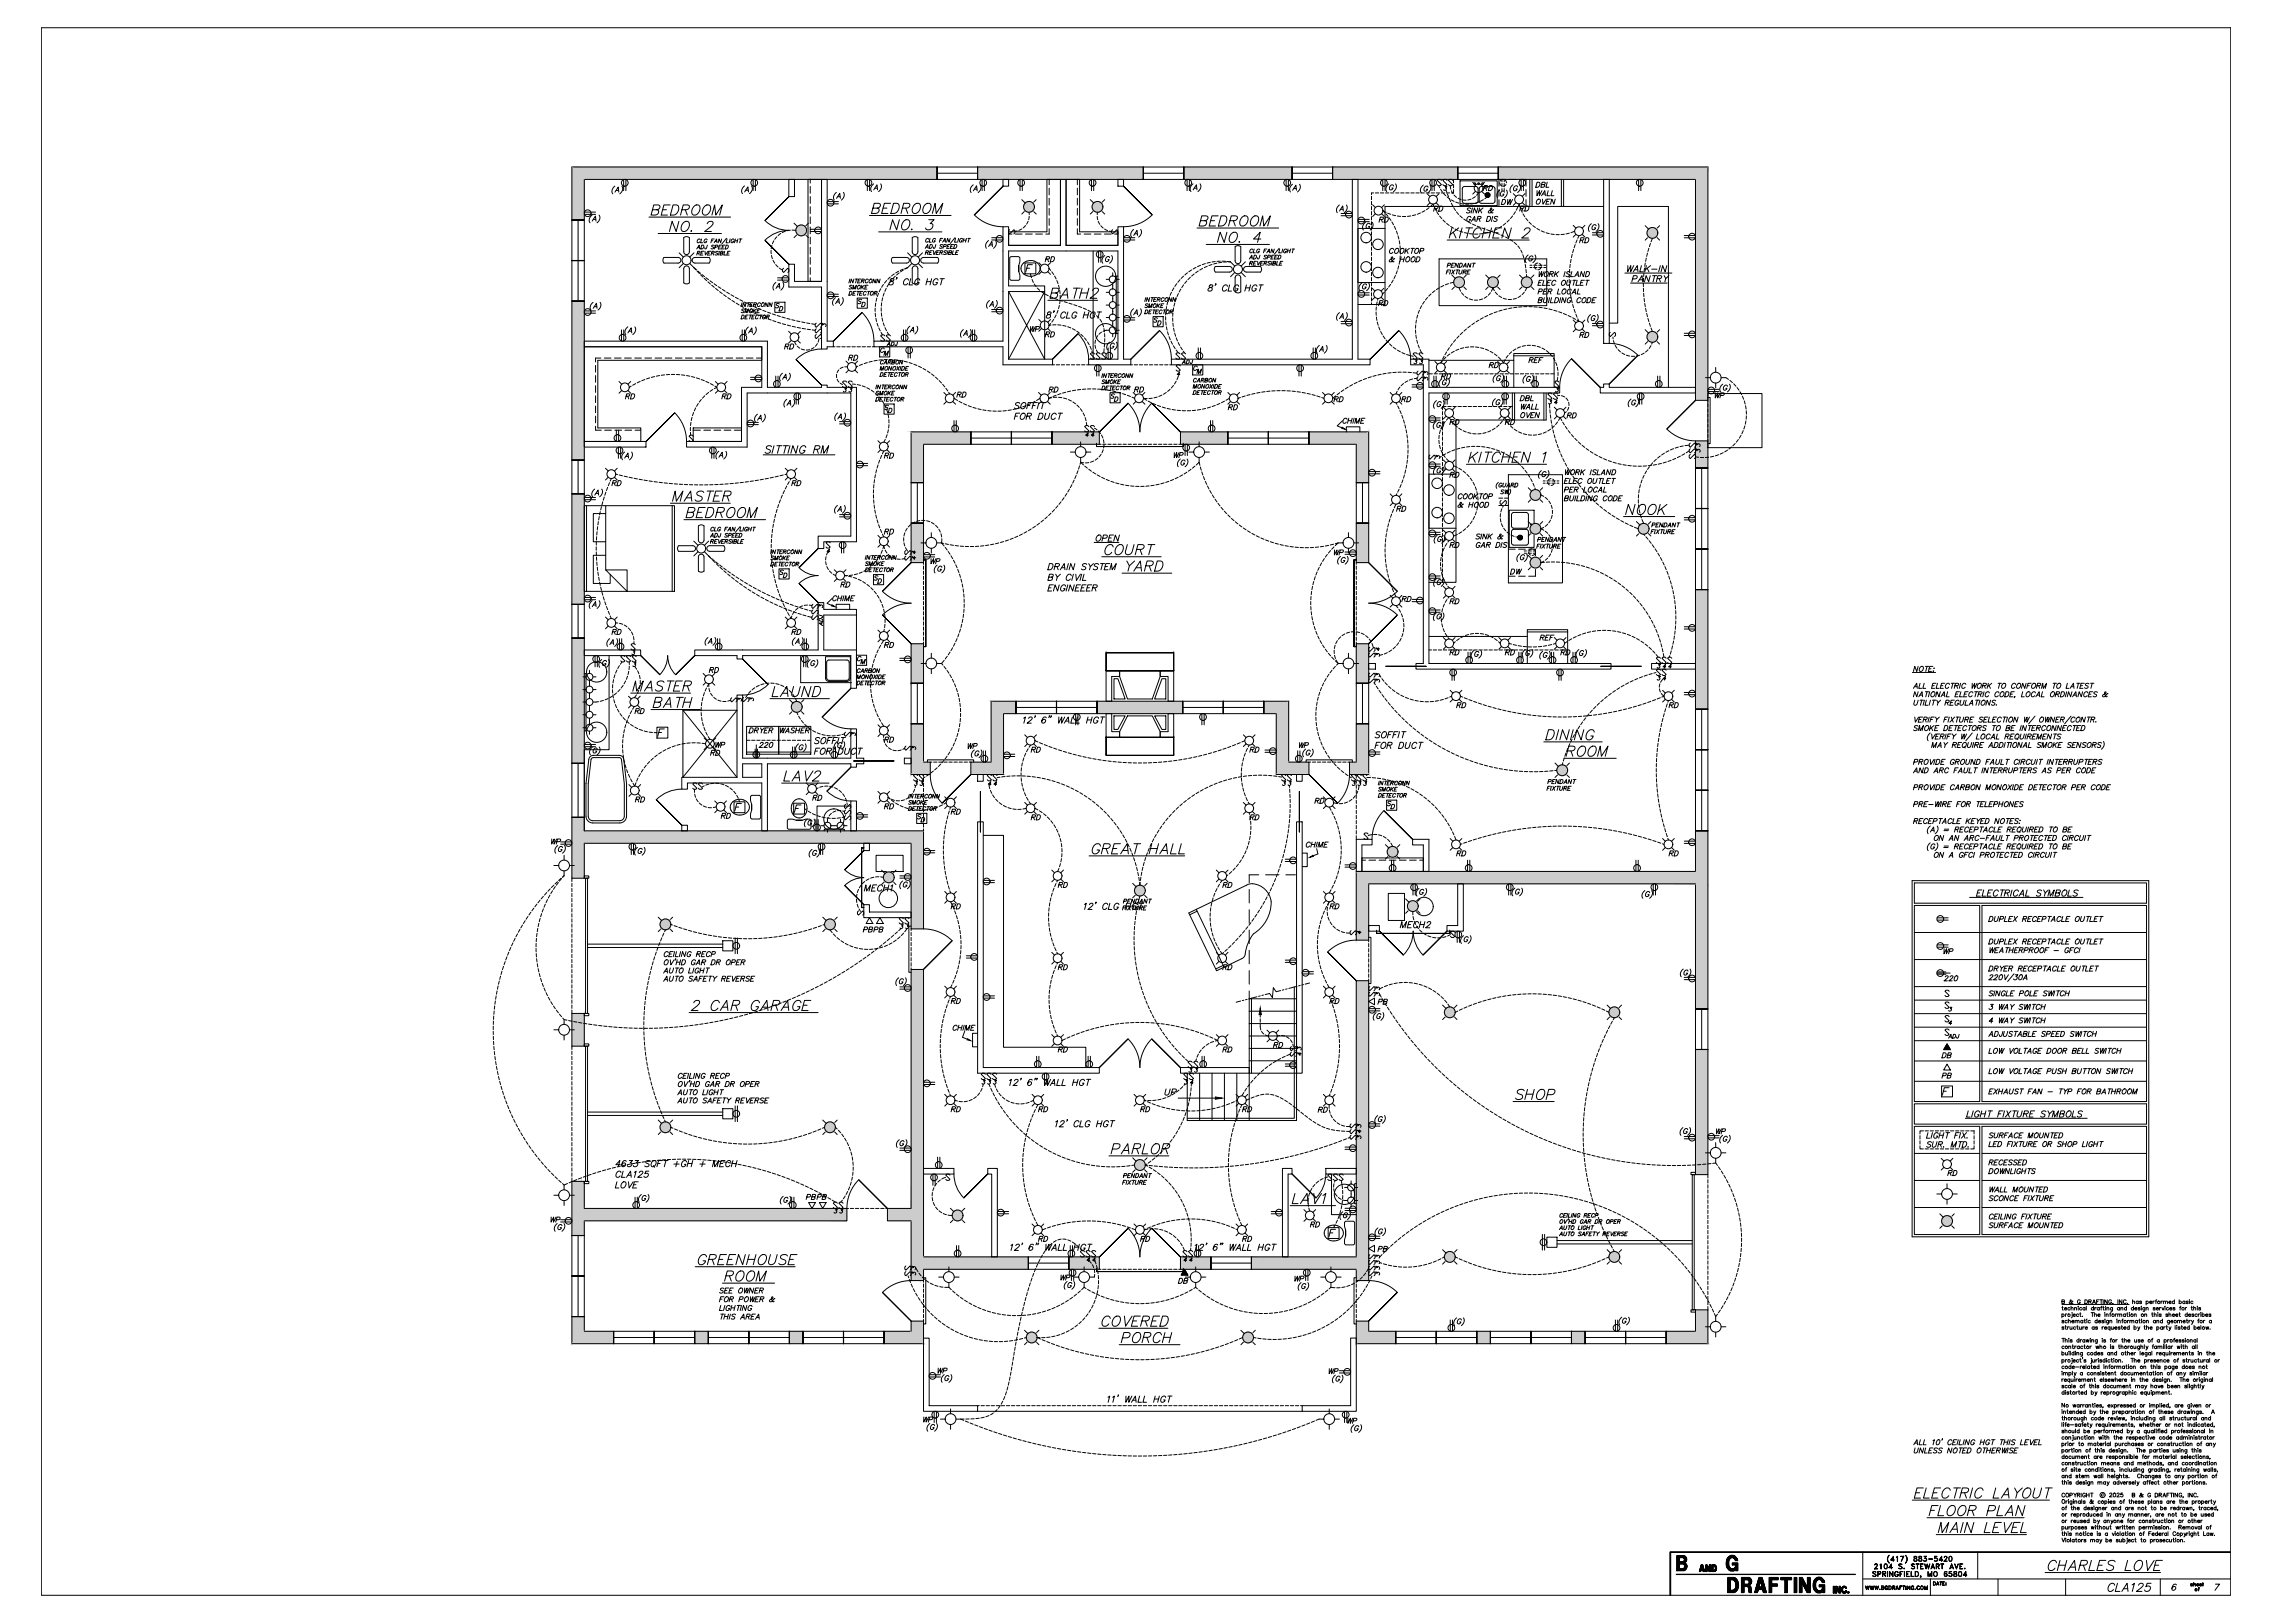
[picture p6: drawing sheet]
<svg xmlns="http://www.w3.org/2000/svg" width="1067mm" height="762mm" viewBox="0 0 1067 762" stroke-linecap="round" stroke-linejoin="round" font-family="sans-serif">
<!-- layer: BORDERLINE -->
<path d="M19 13h1028v736h-1028zM1047 729h-263v20" fill="none" stroke="#000" stroke-width=".47"/>
<!-- layer: A-Wall -->
<g fill="#ccc" stroke="#ccc" stroke-width=".47">
<path d="M643 625l12 6v-6zM643 625l12 6h-18z"/>
<path d="M693 625l7 6v-6zM693 625l7 6h-7z"/>
<path d="M738 625l6 6v-6zM738 625l6 6h-6z"/>
<path d="M782 625l20 6-6-6zM782 625l20 6h-20z"/>
<path d="M796 615v10l6-10zM802 615v16l-6-6z"/>
<path d="M796 493v58l6-58zM802 493v58h-6z"/>
<path d="M798 413l-2 2v59zM798 413v61h-2z"/>
<path d="M798 413v61l4-59zM802 415v59h-4z"/>
<path d="M796 390v19l2-19zM798 390v23l-2-4z"/>
<path d="M798 390v23l4-23zM802 390v25l-4-2z"/>
<path d="M796 277v56l6-56zM802 277v56h-6z"/>
<path d="M796 207v13l6-13zM802 207v13h-6z"/>
<path d="M802 78l-6 6v104zM802 78v110h-6z"/>
<path d="M704 78v6h92zM704 78h98l-6 6z"/>
<path d="M626 78v6h58zM626 78h58v6z"/>
<path d="M556 78v6h51zM556 78h51v6z"/>
<path d="M459 78v6h78zM459 78h78v6z"/>
<path d="M269 78l5 6h166zM269 78h171v6z"/>
<path d="M274 573l-1 7h1zM273 571l1 2-1 7z"/>
<path d="M273 571l-4 9h4zM269 573l4-2-4 9z"/>
<path d="M274 618l-5 13 5-6zM269 618h5l-5 13z"/>
<path d="M274 84l-5 19h5zM269 78l5 6-5 19z"/>
<path d="M274 141l-5 75h5zM269 141h5l-5 75z"/>
<path d="M274 232l-5 52h5zM269 232h5l-5 52z"/>
<path d="M274 300l-5 58h5zM269 300h5l-5 58z"/>
<path d="M274 384l-1 10 1-4zM273 384h1l-1 10z"/>
<path d="M273 384l-4 12 4-2zM269 384h4l-4 12z"/>
<path d="M274 396l-1 16h1zM273 394l1 2-1 16z"/>
<path d="M273 394l-4 18h4zM269 396l4-2-4 18z"/>
<path d="M274 476l-5 15h5zM269 476h5l-5 15z"/>
<path d="M274 555l-1 16 1-4zM273 555h1l-1 16z"/>
<path d="M273 555l-4 18 4-2zM269 555h4l-4 18z"/>
<path d="M274 625l14 6v-6zM274 625l14 6h-19z"/>
<path d="M326 625l7 6v-6zM326 625l7 6h-7z"/>
<path d="M371 625l6 6v-6zM371 625l6 6h-6z"/>
<path d="M415 625l19 6-6-6zM415 625l19 6h-19z"/>
<path d="M428 455v112l1-112zM429 455v116l-1-4z"/>
<path d="M429 455v116l5-116zM434 455v118l-5-2z"/>
<path d="M434 390l-6 6v40zM434 390v46h-6z"/>
<path d="M428 620v5l6-5zM428 625l6-5v11z"/>
<path d="M428 596v5l4-7zM432 594v7h-4z"/>
<path d="M432 594v7l2-5zM434 596v5h-2z"/>
<path d="M429 571l-1 2v23zM429 571v24l-1 1z"/>
<path d="M429 571v24l3-22zM432 573v21l-3 1z"/>
<path d="M432 573v21l2-21zM434 573v17l-2 4z"/>
<path d="M428 340v24l6-24zM434 340v18l-6 6z"/>
<path d="M428 302v19l6-19zM434 302v19h-6z"/>
<path d="M428 246v18l6-18zM434 246v18h-6z"/>
<path d="M428 203v24l6-18zM434 209v18h-6z"/>
<path d="M428 203l28 6v-6zM428 203l28 6h-22z"/>
<path d="M494 203l22 6v-6zM494 203l22 6h-22z"/>
<path d="M554 203l23 6v-6zM554 203l23 6h-23z"/>
<path d="M615 203l22 6 6-6zM615 203l22 6h-22z"/>
<path d="M643 203l-6 24h6zM643 203l-6 24v-18z"/>
<path d="M643 246l-6 18h6zM637 246h6l-6 18z"/>
<path d="M643 302l-6 19h6zM637 302h6l-6 19z"/>
<path d="M643 340l-6 18 6 6zM637 340h6l-6 18z"/>
<path d="M643 415l-6 26h6zM637 409l6 6-6 26z"/>
<path d="M643 460l-5 134 5 2zM638 460h5l-5 134z"/>
<path d="M638 460l-1 130 1 4zM637 460h1l-1 130z"/>
<path d="M643 596l-5 5h5zM638 594l5 2-5 5z"/>
<path d="M638 594l-1 7h1zM638 594l-1 7v-5z"/>
<path d="M643 620l-6 11 6-6zM637 620h6l-6 11z"/>
<path d="M434 590l49 4v-4zM434 590l49 4h-51z"/>
<path d="M432 594l51 2v-2zM432 594l51 2h-49z"/>
<path d="M502 590l14 6v-6zM502 590l14 6h-14z"/>
<path d="M554 590l15 6v-6zM554 590l15 6h-15z"/>
<path d="M588 590l50 4-1-4zM588 590l50 4h-50z"/>
<path d="M588 594l49 2 1-2zM588 594l49 2h-49z"/>
<path d="M593 329v6h6zM593 329h12l-6 6z"/>
<path d="M515 329v6h40zM515 329h40v6z"/>
<path d="M465 329l6 6h6zM465 329h12v6z"/>
<path d="M471 335l-6 23 6 6zM465 329l6 6-6 23z"/>
<path d="M605 329l-6 6v29zM605 329v29l-6 6z"/>
<path d="M634 358v6h9zM634 358h3l6 6z"/>
<path d="M605 358l-6 6h16zM605 358h10v6z"/>
<path d="M456 358v6h15zM456 358h9l6 6z"/>
<path d="M434 358l-6 6h9zM434 358h3v6z"/>
<path d="M274 567l124 4v-4zM274 567l124 4h-125z"/>
<path d="M273 571l125 2v-2zM273 571l125 2h-124z"/>
<path d="M417 567l12 4-1-4zM417 567l12 4h-12z"/>
<path d="M417 571l11 2 1-2zM417 571l11 2h-11z"/>
<path d="M274 390l156 4 4-4zM274 390l156 4h-157z"/>
<path d="M273 394l155 2 2-2zM273 394l155 2h-154z"/>
<path d="M637 409l161 4-2-4zM637 409l161 4h-157z"/>
<path d="M641 413l155 2 2-2zM641 413l155 2h-153z"/>
</g>
<g fill="none" stroke="#000" stroke-width=".47">
<path d="M269 78h171v6h-166v19h-5zM459 78h78v6h-78zM556 78h51v6h-51zM626 78h58v6h-58zM704 78h98v110h-6v-104h-92zM370 84h3v8h-3zM379 84h7v48h-7zM380 84v2M380 88v3M380 92v3M380 97v3M386 84h2v76h3v3h-3v1h-2v-29h-16v-11h3v8h13z"/>
<path d="M471 84h3v3h-3zM492 84h6v31h-24v-6h18zM493 84v3M493 88v4M493 93v3M493 98v3M501 84h6v25h18v6h-24zM506 84v3M506 88v4M506 93v3M506 98v3M525 84h3v3h-3z"/>
<path d="M753 84h3v77h-3zM380 102v3M380 107v3M380 111v4M380 116v3M474 110h1M477 110h3M482 110h3M486 110h3M493 107v3h-2M493 103v3M498 115h-24v-9h-3v54h-61v3h61v8h23v-2h-20v-32h17v-3h-17v-16h51v51h-14v2h20v-2h-3v-63h-3v9h-24"/>
<path d="M498 115v-31h3v31M506 107v3h1M506 103v3M509 110h3M514 110h3M519 110h3M523 110h2M380 121v3M380 126v3M380 130v2M269 141h5v75h-5zM274 160h86v22h26v-1h2v1h14v72h-15v4h-3v-6h15v-67h-48v25h-29v-3h26v-25h10v-19h-84z"/>
<path d="M274 163h84v6h-77v32h20v6h-27zM280 172v3M280 176v3M282 168h-2v2M284 168h3M289 168h3M293 168h3M298 168h3M303 168h3M308 168h3M312 168h3M317 168h3"/>
<path d="M322 168h3M327 168h3M331 168h4M336 168h3M341 168h3M346 168h3M350 168h4M355 168h3M550 169h85v-85h3v85h5v2h-93zM662 169h9v13h61v3h-61v127h85v2h-91v-2h3v-141h-6zM280 181v3M280 186v3"/>
<path d="M280 191v3M280 195v4M753 180h3v2h40v3h-45v-3h2zM274 207h29v3h-29zM280 200v2h2M284 202h3M289 202h3M293 202h4M298 202h3M325 201h23v6h-23zM325 202h4M330 202h4"/>
<path d="M335 202h3M340 202h3M345 202h3M428 203h28v6h-22v18h-6zM494 203h22v6h-22zM554 203h23v6h-23zM615 203h28v24h-6v-18h-22zM796 207h6v13h-6zM269 232h5v52h-5zM428 246h6v18h-6zM637 246h6v18h-6zM796 277h6v56h-6z"/>
<path d="M269 300h5v58h-5zM274 305h27v3h-27zM326 305h58v-22h3v3h15v3h-15v16h15v18h-3v-15h-50v1h-3v-1h-20zM428 302h6v19h-6zM519 315h7v3h-4v11h-3zM545 315h6v14h-3v-11h-3zM637 302h6v19h-6zM643 312h3v2h-3zM775 312h21v2h-21zM346 326h3v30h50v-14h3v14h4v3h-4v1h-3v-1h-39v31h-2v-22h-35v3h-3v-6h26zM428 340h6v18h3v6h-9zM465 329h12v6h-6v29h-15v-6h9z"/>
<path d="M515 329h40v6h-40zM519 335h3v9h4v2h-7zM548 335h3v11h-6v-2h3zM593 329h12v29h10v6h-16v-29h-6zM637 340h6v24h-9v-6h3zM349 359h9v6h-9zM425 356h3v3h-3zM399 376h3v14h-3zM459 364h3v3h-3zM609 364h2v3h-2zM269 384h5v6h160v46h-6v-40h-154v16h-5zM320 387h3v3h-3z"/>
<path d="M406 396h2v3h-2zM459 386h3v115h54v3h-57zM609 386h2v118h-2zM637 394h7v3h-5v12h-2zM663 394h8v15h-3v-12h-5zM637 409h159v-19h6v84h-6v-59h-153v26h-6zM639 403h29v6h-29zM639 404h2M643 404h3M648 404h3M652 404h3M657 404h3"/>
<path d="M662 404h3M667 404h1M684 415h3v22h-8v-2h5zM406 425h2v3h20v3h-22zM643 435h5v2h-5zM428 455h6v135h49v6h-49v5h-6v-28h-11v-6h11zM269 476h5v15h-5zM637 460h6v141h-6v-5h-49v-6h49zM796 493h6v58h-6zM554 501h33v3h-33zM269 555h5v12h124v6h-124v7h-5zM434 549h14v2h-14z"/>
<path d="M464 549h4v41h-2v-39h-2zM602 549h5v2h-2v39h-3zM623 549h14v2h-14zM502 590h14v6h-14zM554 590h15v6h-15zM269 618h5v7h14v6h-19zM326 625h7v6h-7zM371 625h6v6h-6zM415 625h13v-5h6v11h-19zM434 628h2v32h23v3h-25zM634 628h3v35h-26v-3h23zM637 620h6v5h12v6h-18z"/>
<path d="M693 625h7v6h-7zM738 625h6v6h-6zM782 625h14v-10h6v16h-20z"/>
</g>
<!-- layer: A-Door -->
<g fill="none" stroke="#000" stroke-width=".47">
<path d="M370 92l-11 12zM471 87l-14 14zM528 87l13 14zM359 113l11 11zM359 104a16 16 0 0 0 11 4 16 16 0 0 0-11 5M457 101a19 19 0 0 0 14 5M541 101a19 19 0 0 1-13 5M405 147a19 19 0 0 1 5 13M405 147l-14 13zM506 157l4 5 1 7M544 155a19 19 0 0 1 6 14M544 155l-13 14z"/>
<path d="M657 155a19 19 0 0 1 5 14M657 155l-14 14zM374 169l12 12zM386 164l-7 1-5 4M494 169l12-12zM738 168l13 14zM738 168a19 19 0 0 0-6 14M756 161a19 19 0 0 1 13 6M317 194a19 19 0 0 1 5 13M317 194l-14 13zM530 189a19 19 0 0 1 5 14 19 19 0 0 1 6-14M530 189l-14 14z"/>
<path d="M541 189l13 14zM756 180l13-13zM796 188l-13 13zM802 187h1v21h-1M783 201a19 19 0 0 0 13 6M375 267l9-9zM375 274l9 9zM375 267a13 13 0 0 0 9 3 13 13 0 0 0-9 4M414 278l14-14zM414 278a19 19 0 0 0 14 5 19 19 0 0 0-14 6M643 264l13 14zM656 278a19 19 0 0 1-13 5 19 19 0 0 1 13 6"/>
<path d="M414 289l14 13zM301 308l9 9zM313 308a13 13 0 0 1-3 9M314 308a13 13 0 0 0 3 9M326 308l-9 9zM349 309l12 12zM643 302l13-13zM651 313h19zM752 313h19zM361 321l-6 4-6 1M386 337a19 19 0 0 0 13 5M399 323l-13 14z"/>
<path d="M401 357h19zM435 358v-1h22v1M613 358v-1h22v1M308 375l12 12zM320 371l-6 1-6 3M388 371a16 16 0 0 0 11 5M399 360l-11 11zM437 364a19 19 0 0 0 5 13M442 377l14-13zM460 372v19zM610 372v19zM615 364l13 13z"/>
<path d="M634 364a19 19 0 0 1-6 13M650 381l13 13zM650 381a19 19 0 0 0-6 13M274 411h2v1h-2zM275 412h1v64h-1zM397 408l9-9zM397 416l9 9zM397 408a13 13 0 0 0 9 4 13 13 0 0 0-9 4M428 435h-1v21h1M434 436a19 19 0 0 1 13 6M648 437l11 11zM434 455l13-13z"/>
<path d="M623 447l14 13zM637 441a19 19 0 0 0-14 6M643 440h1v22h-1M659 448a16 16 0 0 0 5-11 16 16 0 0 0 4 11M668 448l11-11zM274 476h2v1h-2zM274 490h2v1h-2zM275 491h1v64h-1zM530 488a19 19 0 0 1 5 13 19 19 0 0 1 6-13M530 488l-14 13zM541 488l13 13zM274 555h2v1h-2z"/>
<path d="M403 554l14 13zM403 554a19 19 0 0 0-5 13M448 551a16 16 0 0 0 5 11M607 551l11 11zM623 551a16 16 0 0 1-5 11M794 550h2v1h-2zM795 551h1v64h-1zM453 562l11-11zM530 577a19 19 0 0 1 5 13 19 19 0 0 1 6-13M530 577l-14 13zM541 577l13 13zM434 600h1v22h-1"/>
<path d="M637 600h-1v22h1M414 607l14 13zM428 601a19 19 0 0 0-14 6M643 601a19 19 0 0 1 13 6M794 615h2v1h-2zM643 620l13-13z"/>
</g>
<!-- layer: 0 -->
<g fill="none" stroke="#000" stroke-width=".47">
<path d="M686 85h17v12h-17zM687 88h6h1v6v1h-6h-1zM695 88h6h1v6v1h-6h-1zM718 84v13M719 84v13M733 84v13M734 84v13h-84v46h-12M734 97h19M513 118v51M650 107h-12v26h12M418 131v1a1.2 1.2 0 0 1 1 0 1.2 1.2 0 0 1 0 2h-1a1.1 1.1 0 0 1 0-2 1.1 1.1 0 0 1 1 0l1-1zM421 130v1"/>
<path d="M427 132a1.5 1.5 0 0 0-3 0 1.3 1.3 0 0 0 1 2l1-1M428 131l-1 3h1M432 132a1.3 1.3 0 0 0-2 0 1.3 1.3 0 0 0 1 2l1-1h-1M435 132h2M436 131l-1 3M437 131v3M440 132a1.3 1.3 0 0 0-2 0 1.3 1.3 0 0 0 1 2l1-1h-1M441 131h2M442 131v3M474 137l17 32v-32l-17 32M568 134a1.2 1.2 0 0 1 1 1 1.2 1.2 0 0 1 0 2h-1a1.1 1.1 0 0 1-1-2 1.1 1.1 0 0 1 2 0v-1zM571 133l-1 1"/>
<path d="M576 134a1.3 1.3 0 0 0-2 1 1.3 1.3 0 0 0 1 2l1-1M577 134v3h1M582 134a1.6 1.6 0 0 0-3 1 1.3 1.3 0 0 0 1 2l1-1M585 135h2M585 134l-1 3M587 134l-1 3M590 134a1.3 1.3 0 0 0-2 1 1.3 1.3 0 0 0 1 2l1-1h-1M591 134h2M592 134l-1 3M676 122h50v21h-50zM492 147a1.2 1.2 0 0 1 1 1 1.2 1.2 0 0 1 0 1h-1a1.1 1.1 0 0 1 0-1 1.1 1.1 0 0 1 1 0v-1zM495 146v1"/>
<path d="M500 147a1.3 1.3 0 0 0-2 0 1.3 1.3 0 0 0 1 2h1M501 146v3h1M506 147a1.3 1.3 0 0 0-2 0 1.3 1.3 0 0 0 0 2l1-1M509 148h2M509 146v3M511 146l-1 3M514 147a1.3 1.3 0 0 0-2 0 1.3 1.3 0 0 0 1 2l1-1h-1M515 146h2M516 146l-1 3M756 152h4v-55h23v85M671 169h40M711 167h19"/>
<path d="M477 195h1M479 194h-2l-1 3M479 189h-1h-1v1l1 1a1 1 0 0 1 0 1 1 1 0 0 1-2 0M480 194h1a1.4 1.4 0 0 1 0 2 1.4 1.4 0 0 1-2 0zM480 189h1a1.4 1.4 0 0 1 0 2 1.4 1.4 0 0 1-2 0zM482 195h2v-1h-1l-1 3M482 190h2M483 195l1 2M485 189h-2l-1 3M485 190h1M487 189h-2v3M488 189l-1 3"/>
<path d="M488 194h1a1.7 1.7 0 0 1 0 2 1.7 1.7 0 0 1-2 1zM489 189h2M490 189l-1 3M491 194l-1 2 1 1 1-1 1-2M496 195a1.3 1.3 0 0 0-2 0 1.3 1.3 0 0 0 1 2l1-1M497 194h2M498 194l-1 3M710 185v12M711 182v-16h19v16M711 185v12M725 185v12M726 185v12h-42v76h-13"/>
<path d="M802 185h25v25h-25zM274 237h43v41h-43zM275 237v41M284 237v31M316 237v41M684 223h-13v25h13M708 223h26v51h-26zM709 240h11v17h-11zM284 241h-5v13h5M710 241h1h6l1 1-1 6h-7v-1zM710 249h1h6l1 1-1 6h-7v-1zM284 261h-5v13h8v-4"/>
<path d="M284 268h10v10zM492 271h2l1-1h-2l-1 2h2v-1M492 276h2M493 265h1a1.7 1.7 0 0 1 0 2 1.7 1.7 0 0 1-2 1zM495 275h-2l-1 2h2M495 266h2v-1h-1l-1 3M496 270v1l2-1M496 266l1 2M496 271v1M497 275v2l-2-2v2M498 268l2-3v3M498 267h2"/>
<path d="M500 275a1.3 1.3 0 0 0-2 1 1.3 1.3 0 0 0 1 1l1-1h-1M501 275v2M502 265l-1 3M503 270a1.3 1.3 0 0 0-2 1 1.3 1.3 0 0 0 1 1h1M504 270l-1 2M504 275v2l-2-2v2M505 265l-1 3-1-3-1 3M505 270v2l2-2M505 276h1M507 275h-1l-1 2h2M508 276h1M508 270l-1 2"/>
<path d="M509 270l-1 2h2M510 275h-2l-1 2h2M510 265h-2v1h2a1.1 1.1 0 0 1-1 2 1 1 0 0 1-1-1M510 276h2M511 265l1 1 1-1M512 266v2M513 275h-2l-1 2h2M513 276h2v-1h-2v2M514 276l1 1M516 265h-1h-1v1h1a1 1 0 0 1 0 2 1.1 1.1 0 0 1-2-1M517 265h2M518 265l-1 3"/>
<path d="M519 266h1M521 265h-2l-1 3h2M521 268l1-3v3l2-3-1 3M402 289v16M671 299h46M717 297h19M286 308v44h-12v38M376 308v13h24M519 306v9h32h-32v-9h32v9v-9zM519 315h.1M519 306h.1M523 319h2l3 9h-5z"/>
<path d="M526 315h19v3l-4 10h-12l-3-10zM546 319h1v9h-5zM551 315h.1M551 306h.1M717 312v-16h19v16M321 333h25l-25 32zM321 333l25 32M481 337h1l-1 3M483 337h1h1l-3 3h2M486 336v1M491 337a1.6 1.6 0 0 0-2 1 1.6 1.6 0 0 0 1 2 .9 .9 0 0 0 1-1 .9 .9 0 0 0-1-1l-1 1M493 336l-1 1"/>
<path d="M494 336l-1 1M497 337v3l2-3-1 3 2-3M500 340l2-3v3M500 339h2M504 337l-1 3h1M506 337l-1 3h2M511 338h1M511 337l-1 3M513 337l-1 3M516 337a1.3 1.3 0 0 0-2 1 1.3 1.3 0 0 0 1 2l1-2h-1M517 337h2M518 337l-1 3"/>
<path d="M523 336h5l-3 6h-2zM529 336h12l4 8v2h-19v-2zM542 336h5v6h-1zM277 355h2h12l2 1a110 110 0 0 1 1 28l-1 1-1 1h-14a3 3 0 0 1-3-3v-15l1-11zM278 356h13h1a108 108 0 0 1 1 28l-1 1h-1h-13h-1l-1-1a109 109 0 0 1 2-28zM383 353h1M385 351h-2l-1 3M385 347l-1-1-1 1 1 1a1 1 0 0 1 0 1 1 1 0 0 1-2 0M386 352l1-1a1.4 1.4 0 0 1 0 2 1.4 1.4 0 0 1-2 0zM386 347l1-1a1.4 1.4 0 0 1 1 2 1.5 1.5 0 0 1-3 0zM388 353l2-1-1-1-1 3M389 348h1"/>
<path d="M389 353l1 1M391 346h-2l-1 3M391 348h1M393 346h-2v3M394 346l-1 3M394 351h1a1.7 1.7 0 0 1 0 2 1.7 1.7 0 0 1-2 1zM395 346h2M396 346l-1 3M397 351v2v1h1l1-3M402 352a1.3 1.3 0 0 0-2 0 1.3 1.3 0 0 0 1 2l1-1M403 351h2M404 351l-1 3"/>
<path d="M519 346v9h32v-9h-32h32v9h-32zM519 346h.1M519 355h.1M551 346h.1M551 355h.1M646 350h1M648 349h-2v2M648 344h-2v1h2a1 1 0 0 1-1 1 1 1 0 0 1-1 0M649 349h1a1.4 1.4 0 0 1 0 2 1.4 1.4 0 0 1-2 0zM649 344h1a1.4 1.4 0 0 1 1 2 1.4 1.4 0 0 1-2 0zM652 350h1l1-1h-2l-1 2M652 345h1"/>
<path d="M652 350l1 1M654 344h-2l-1 2M654 345h1M656 344h-1l-1 2M657 344l-1 2M657 349h1a1.7 1.7 0 0 1 1 2 1.7 1.7 0 0 1-2 0zM658 344h2M659 344l-1 2M660 349v2h1l1-2M665 349a1.3 1.3 0 0 0-2 0 1.3 1.3 0 0 0 1 2h1M666 349h2M667 349l-1 2"/>
<path d="M405 398v28v-28h1h-1v28h1h-1M462 392h9v100h39v9M411 402h13v7h-13zM652 419h7v13h-7zM509 425l1-1-1 3M512 425a.9 .9 0 0 1 0-1 .9 .9 0 0 1 1 1l-2 2h2M515 424h-1M520 425a1.3 1.3 0 0 0-2 0 1.3 1.3 0 0 0 1 2l1-1M521 424l-1 3h2M525 425a1.3 1.3 0 0 0-2 0 1.3 1.3 0 0 0 1 2l1-1h-1M529 425h2M529 424l-1 3"/>
<path d="M531 424l-1 3M534 425a1.3 1.3 0 0 0-2 0 1.3 1.3 0 0 0 1 2l1-1h-1M535 424h2M536 424l-1 3M583 470l-3 1M584 470h-1M586 469h-1M587 475h22M588 469v35M590 468l-4 1M592 468h-1M593 467h-1"/>
<path d="M601 465l-2 1-1-2-1 4-1-2-2 1M603 465h-1M604 464h.1M608 463v62h-51M609 463v63h-52v-22M609 469h-22v35h22v-3M609 463l-4 1M611 463h-1M612 462h-1M615 462h-2M587 498h22M587 492h22"/>
<path d="M587 486h22M587 481h22M474 507h1l-1 3M476 507a.9 .9 0 0 1 1 0 .9 .9 0 0 1 1 0l-2 3h2M480 506l-1 1M485 507a1.6 1.6 0 0 0-2 1 1.6 1.6 0 0 0 0 2 .9 .9 0 0 0 1-1 .9 .9 0 0 0 0-1l-1 1M486 506v1M487 506v1M491 507l-1 3 2-3v3l1-3M493 510l2-3v3M494 509h1M497 507l-1 3h2"/>
<path d="M499 507v3h1M504 508h2M504 507l-1 3M506 507l-1 3M509 507a1.3 1.3 0 0 0-2 1 1.3 1.3 0 0 0 1 2l1-1h-1M510 507h2M511 507l-1 3M548 511l-1 2 1 1h1v-3M550 513h2v-1l-1-1-1 3M553 516h18M563 504v22M569 504v22"/>
<path d="M575 504v22M581 504v22M587 504v22M496 527l1-1-1 3M498 527l1-1 1 1-3 2h2M501 526h.1M507 527a1.3 1.3 0 0 0-2 0 1.3 1.3 0 0 0 0 2l1-1M508 526l-1 3h2M512 527a1.3 1.3 0 0 0-2 0 1.3 1.3 0 0 0 1 2l1-1h-1M515 528h2M516 526l-1 3M517 526v3"/>
<path d="M520 527a1.3 1.3 0 0 0-2 0 1.3 1.3 0 0 0 1 2l1-1M522 526h1M522 526v3M290 555l-1 3h2M291 547h-2l2-2-1 3M292 551a1.5 1.5 0 0 0-3 0 1.3 1.3 0 0 0 1 2l1-1M292 555h1a1.4 1.4 0 0 1 1 2 1.4 1.4 0 0 1-2 0zM293 550l-1 3h1M294 545a1.6 1.6 0 0 0-2 1 1.6 1.6 0 0 0 1 2 .9 .9 0 0 0 1-1 .9 .9 0 0 0-1-1l-1 1M294 553l2-3v3M295 552h1M295 555v3l2-3"/>
<path d="M295 545h2l-1 1a1.1 1.1 0 0 1 0 2 1.1 1.1 0 0 1-1-1M297 556h2M298 550h1l-1 3M298 545h2l-1 1a1.1 1.1 0 0 1 0 2 1.1 1.1 0 0 1-2-1M300 555h-2l-1 3h2M300 551l1-1h1l-3 3h2M305 550h-2v1a1 1 0 0 1 2 0 1.4 1.4 0 0 1-2 2l-1-1M305 545h-2v1l2 1a1 1 0 0 1-1 1 1 1 0 0 1-1-1M306 545h2a1.4 1.4 0 0 1 0 2 1.4 1.4 0 0 1-2 0zM307 547v1M309 546h1M311 545h-2l-1 3"/>
<path d="M312 545h2M313 545l-1 3M316 547h3M318 545l-1 3M322 546a1.3 1.3 0 0 0-2 0 1.3 1.3 0 0 0 1 2l1-1h-1M323 546h2M323 545v3M325 545v3M329 547h2M330 545v3M334 548l1-3 1 3 1-3v3M338 546h1"/>
<path d="M340 545h-1l-1 3h2M343 546a1.3 1.3 0 0 0-2 0 1.3 1.3 0 0 0 1 2l1-1M344 546h2M344 545l-1 3M346 545l-1 3M475 585v-1v3M477 585a.9 .9 0 0 1 1-1 .9 .9 0 0 1 1 1l-3 2h2M480 584h.1M485 585v-1a1.6 1.6 0 0 0-2 1 1.6 1.6 0 0 0 1 2 .9 .9 0 0 0 1-1 .9 .9 0 0 0-1-1l-1 1M487 584h-1M488 584h-1M491 584v3l2-3-1 3 2-3"/>
<path d="M494 587l2-3v3M494 586h2M498 584l-1 3h1M500 584l-1 3h2M505 586h1M505 584l-1 3M507 584l-1 3M510 585a1.3 1.3 0 0 0-2 0 1.3 1.3 0 0 0 1 2l1-1h-1M511 584h2M512 584l-1 3M561 585l1-1-1 3M563 585a.9 .9 0 0 1 1-1 .9 .9 0 0 1 1 1l-2 2h2"/>
<path d="M567 584h-1M572 585v-1a1.6 1.6 0 0 0-2 1 1.6 1.6 0 0 0 0 2 .9 .9 0 0 0 1-1 .9 .9 0 0 0 0-1l-1 1M573 584h.1M574 584h.1M578 584v3l1-3v3l1-3M580 587l2-3v3M581 586h1M584 584l-1 3h2M586 584v3h1M591 586h2M591 584v3M593 584v3"/>
<path d="M596 585a1.3 1.3 0 0 0-2 0 1.3 1.3 0 0 0 1 2l1-1h-1M597 584h2M598 584v3M968 611h1v-1h-1v2h1v-1M968 617h1v1h-1M968 617v2M968 612h32M968 614h1M968 613l1 2M969 614h1l-1 1h1M970 617v1M970 617h.1"/>
<path d="M971 619v2M972 614h-1v1h1M972 614h1v1M972 613v2M973 616h.1M973 617v2M973 611l-1 1 1-1-1-1v1l1 1M973 617h1l-1 1h1M974 614h1v1M974 614v1M974 620v1M976 613h.1"/>
<path d="M976 614v1M976 617h-1v1h1M977 617h.1M977 611a.7 .7 0 0 0-1 0 .7 .7 0 0 0 0 1 .7 .7 0 0 0 1 0l-1-1M977 616v2M977 614h-1l1 1M978 618h.1M978 620v1M979 620h.1M979 619v2M979 610l1 1v1h-1zM979 614h-1v1h1"/>
<path d="M979 614v1M980 613v2M980 619h.1M980 620v1M981 611h1v-1h-1v2M981 611l1 1M982 616h1M982 616v2M983 612v-2l1 2M983 611h1M983 614h-1v1h1M983 613v2"/>
<path d="M983 617h1v1M983 616v2M984 614v1M984 614h.1M984 611h1M985 619v2M985 617h1l-1 1h1M986 610h-2v2M986 614h-1v1h1M986 614v1M986 610h1M986 614h1"/>
<path d="M987 610v2M987 613v2M987 614h1M988 610v2M988 613v2M988 616h.1M988 617v1M988 619h.1M988 620v1M989 613h.1M989 614v1M989 617h1v1"/>
<path d="M989 617v1M989 614h1v1M989 610v2l-1-2v2M990 620v2h-1M991 617h.1M991 620v1M991 616v2M991 611a.7 .7 0 0 0-1 0 .7 .7 0 0 0 0 1 .7 .7 0 0 0 1 0v-1M992 614v2h-1M992 614h-1v1h1M992 612h.1M993 617v1"/>
<path d="M994 617h-1M994 619h.1M994 620v1M994 617h1v1M994 617v1M994 610v2M995 620v1M995 614h-1l1 1M995 614v1M995 617h1v1M996 614h1v1M996 614v1"/>
<path d="M996 620h1M996 610v2l-1-2v2M997 619v2M998 617h-1v1h1M998 617v1M998 611a.7 .7 0 0 0-1 0 .7 .7 0 0 0 0 1 .7 .7 0 0 0 1 0M998 614h-1l1 1M998 613v2M999 617h.1M999 616v2M999 612h.1M999 620v1"/>
<path d="M1000 620h-1M1000 616h.1M1000 617v1M1000 620v1M1001 611h1v1M1001 610v2M1002 614h-1v1h1M1002 613v2M1002 617h1v1M1002 617v1M1002 614h1l-1 1h1M1004 620v1"/>
<path d="M1004 611h-1v1h1M1004 611v1M1004 620h1M1005 619v2M1005 614h-1l1 1h-1M1005 613h.1M1005 614v1M1006 611h-1l1 1h-1M1005 619h.1M1006 620v1M1007 617h1v1M1007 617v1"/>
<path d="M1007 614v2h-1M1007 614h-1v1h1M1008 611h1l-1 1M1008 614h1v1M1008 611v2M1008 614v1M1008 620v1M1009 611h1l-1 1h1M1010 617h1M1011 616v2M1011 611v1M1012 617v1"/>
<path d="M1012 616v2M1012 611h-1M1012 614h-1l1 1h-1M1012 611h1M1012 620v1M1012 614h1v1M1013 610l-1 2M1013 620v1M1013 616h.1M1013 617v1M1014 614v1M1015 614h-1"/>
<path d="M1015 611v1M1015 617h-1l1 1h-1M1015 614l1 1v-1M1015 611h.1M1015 619v2M1016 611h1v1M1016 611v1M1016 613h.1M1017 614v1M1017 611h1v1M1018 617h-1l1 1h-1M1018 614h-1l1 1"/>
<path d="M1018 611h1l-1 1h1M1018 617h1v1M1018 616v2M1019 620v2h-1M1019 614h1h-1v1h1M1020 617h1l-1 1h1M1021 611h-1v1h1M1021 610v2M1021 614h-1l1 1h-1M1022 617h1h-1v1h1M1022 620v1M1023 617h1"/>
<path d="M1023 611h1v1h-1M1023 610v2M1023 616l1 2M1023 614h1M1024 613v2M1026 611h-1v1h1M1026 611v1M1026 614v1M1027 620h.1M1027 614h-1M1027 619v2M1027 617h-1v1h1"/>
<path d="M1027 616v2M1027 611v1h-1M1028 617h1h-1v1h1M1028 620v1M1028 610h.1M1028 611v1M1028 620h.1M1029 614h.1M1029 620l1 1v-1M1029 613l1 2M1030 611h-1v1h1M1030 614h1v1"/>
<path d="M1030 613v2M1030 617h-1l1 1h-1M1032 617h-1v1h1M1032 613h.1M1032 614v1M1032 620h1M1032 617v1M1033 619l-1 2M1033 617h-1M1033 614h-1l1 1h-1M1033 616h.1M1033 617v1"/>
<path d="M1034 617h1v1h-1M1034 616v2M1035 620v1M1035 620h.1M1036 617h1h-1v1h1M1038 617h-1l1 1h-1M1038 620v1M968 635h1v1h-1M968 639h1v1l-1-1M968 634v2M968 638v2M968 628h1"/>
<path d="M969 628v2M969 620h-1l1 1h-1M969 623h-1l1 1h-1M969 632h-1l1 1M970 623h.1M970 629h1v1M970 628v2M970 635v1h1M970 638v2M970 622v2M970 638v1M971 620h-1v1h1"/>
<path d="M971 635v1M971 623v1M971 620h1v1M971 632h1v1M971 632v1M971 628h.1M971 629v1M972 623h-1M971 634h.1M972 635v1M972 623v1h1M972 634v2"/>
<path d="M973 620h1h-1v1h1M973 623v1M973 629h-1l1 1h-1M973 638h.1M973 638v2M973 632h1M973 631l1 2M973 639h1v-1l-1 1h1M974 635h-1v1h1M974 634v2M974 632v1M974 620h1v1"/>
<path d="M974 634h.1M975 635v1M975 623h-1v1h1M975 632h-1M975 635h1v1M975 623h1M975 620h1v1M975 622l1 2M976 639h-1v1l1-1M976 629h-1l1 1M976 628v2M976 623v1h1"/>
<path d="M976 632h-1l1 1M976 632v1M977 638h.1M977 638v2M977 629v1M977 623v1M977 629h.1M978 635v2h-1M978 635h-1v1h1M978 637v1M978 620h-1v1h1M978 632h-1v1h1"/>
<path d="M978 623v1M978 632h1M979 623h-1M979 631v2M979 629h-1v1h1M979 629v1M979 623h1l-1 1h1M979 639v-1v1h-1M980 629v1v-1l1 1v-1M981 635h-1v1h1M981 632v1M982 620h-1h-1l1 1h1"/>
<path d="M981 628h.1M982 629v1M982 632h-1M982 638h.1M982 638v2M982 629h1v1M982 638l1 1M983 623h-1l1 1M983 623v1M983 638v2M984 632v1l1-1v1v-1M984 638v2"/>
<path d="M984 635l-1 1h1M984 634v2M985 620h-1v1h1M985 629v2h-1M985 629h-1v1h1M985 638l-1 1M985 623h-1l1 1h-1M985 636h1v-1l-1 1h1M985 620h1l-1 1h1M985 638h.1M985 638v2M986 632h1v1"/>
<path d="M986 631v2M987 639l-1-1 1 1h-1M987 623v1M987 628h.1M987 629v1M987 635v1h-1M988 623h-1M988 620h-1l1 1h-1M988 623h1l-1 1h1M988 639h-1l1 1v-1M988 638v2M989 629h-1l1 1h-1"/>
<path d="M989 638h.1M989 638v2M990 620h-1v1h1M991 635h-1v1h1M991 635v1M991 620h1v1M991 623h-1v1h1M991 639h-1v1l1-1M991 623v2M991 629h.1M991 631h.1M991 632v1"/>
<path d="M991 635h1v1M991 638h1M991 623v1h1M992 628l-1 2M992 638v2M992 623v1M993 632h-1l1 1h-1M992 638h.1M993 638v2M993 623h1l-1 1h1M993 629v1M994 635h-1v1h1"/>
<path d="M994 634v2M994 629h-1M995 620l1 1M995 632h.1M995 639l1-1v2M995 638v2M995 631v2M995 623v1M996 632h1v1M996 631v2M996 623h1M996 622l1 2"/>
<path d="M996 629h1M997 639h.1M997 628v2M997 623h1l-1 1h1M997 629h1v1M998 635h.1M998 634v2M999 635h1v1M999 634v2M999 629h1l-1 1h1M999 632v1M1000 623h-1v1h1"/>
<path d="M1000 622v2M1000 632h-1M1000 620h1v1M1001 636h1l-1-1v1h1M1001 638h1M1001 620h1v1M1001 638v2M1002 632v1h1M1002 623h1v1h-1M1002 622v2M1002 639l1-1v2M1002 635v1"/>
<path d="M1002 638v2M1002 629v1h1M1003 635l-1 1M1003 632v1M1003 629v1M1004 620h-1v1h1M1004 623v1l1-1M1004 639h1l-1-1v1h1M1004 624v1M1005 632v2h-1M1005 632h-1v1h1M1005 629h-1l1 1h-1"/>
<path d="M1005 634v2M1005 632h1v1M1005 631v2M1005 629h1l-1 1h1M1006 636h1l-1-1v1h1M1007 623h.1M1007 631v2M1007 622v2M1007 639h1v1l-1-1M1007 638v2M1008 632v1l1-1M1008 620h1v1"/>
<path d="M1008 623h1v1M1008 622v2M1008 633v1M1008 635v2h-1M1008 635l-1 1h1M1009 638v2M1009 638v1M1010 623h1h-1v1h1M1010 639h1l-1-1v1h1M1010 635h-1v1h1M1010 635v1M1010 629h1"/>
<path d="M1010 634v2M1011 632h.1M1011 628l-1 2M1011 631v2M1012 620h-1l1 1M1012 639l-1-1 1 1h-1M1013 632h-1v1h1M1013 632v1M1013 620h1v1M1013 623h1l-1 1M1013 639h1l-1-1v1h1M1013 623v2"/>
<path d="M1013 635v1M1013 632h1v1M1014 636h1v-1l-1 1h1M1014 629h-1v1h1M1014 629v1M1014 632h1v1M1014 639l1-1v2M1014 638v2M1015 620h-1l1 1M1015 623h-1l1 1M1015 623v1M1016 631h.1"/>
<path d="M1016 632v1M1016 623v1M1016 629h1v1h-1M1016 629v2M1016 635l-1 1h1M1016 635v2M1016 631v2M1017 623h-1M1017 639h-1v1l1-1M1017 635v1h1M1017 623h1M1017 631h.1"/>
<path d="M1017 632v1M1017 622l1 2M1017 639h1v-1v1M1018 629v1M1018 635v1M1018 623l1 1v-1M1018 629h.1M1019 620h-1v1h1M1019 634h.1M1019 635v1M1019 624l-1 1M1019 632h-1v1h1"/>
<path d="M1019 632v1M1019 620h1l-1 1h1M1020 632v1M1020 635l-1 1M1020 632h.1M1020 636h1v-1v1M1021 629h.1M1021 628v2M1021 622v2M1022 629h1h-1v1h1M1022 635h1v1M1022 635v1"/>
<path d="M1022 622h.1M1022 623v1M1022 632l1 1v-1v1l1-1M1022 638h1M1022 620h1v1M1023 635h1v1M1023 638v2M1023 620h1v1M1024 623h-1l1 1h-1M1024 629h-1l1 1h-1M1024 623h1M1024 631h.1"/>
<path d="M1024 632v1M1024 622l1 2M1025 636h1l-1-1v1h1M1025 632h.1M1025 620h1l-1 1h1M1025 631l1 2M1025 623h1l-1 1h1M1026 629h-1v1M1026 639l-1-1 1 1h-1M1026 632h1v1M1026 631v2M1026 628h.1"/>
<path d="M1026 635h1v1M1026 629v1M1026 635v1M1026 638h1M1027 638v2M1028 638v2M1028 635h.1M1028 623h-1v1h1M1028 622v2M1028 634v2M1028 638v1M1028 629h1v1"/>
<path d="M1028 629v1M1029 638v1h1M1030 621l-1 1M1030 638v2M1030 635h-1l1 1h-1M1030 623h1v1h-1M1030 622v2M1030 632h-1l1 1M1030 632v1M1031 631v2M1031 629h-1v1h1M1031 629v1"/>
<path d="M1031 639h-1l1 1v-1M1032 628v2M1032 631v2M1032 623h1l-1 1h1M1032 638h1M1032 634h.1M1032 638l1 2M1032 635v1M1033 635h1v1M1033 635v1M1033 638v1h1M1033 622v2"/>
<path d="M1034 638v2M1035 638v2M1035 638v1M1036 623v1v-1l1 1v-1M1036 635h1M1036 634l1 2M1037 639h-1v1l1-1M1037 638v2M1037 635h1v1M1037 634v2M1038 638v2M1038 624h.1"/>
<path d="M1038 620h-1l1 1M1039 636h1v-1l-1 1h1M1041 638v2M1042 638l-1 1M520 656l1-1-1 3M522 656l1-1v3M525 655v1M529 655v3l1-3v3l1-3M531 658l2-3v3M532 657h1M535 655l-1 3h2M537 655v3h1"/>
<path d="M542 657h2M542 655v3M544 655v3M547 656a1.3 1.3 0 0 0-2 0 1.3 1.3 0 0 0 1 2l1-1h-1M548 655h2M549 655v3M968 644h.1M968 647v2M968 644v2M969 645l1-1v2M969 647l-1 1M969 644v2"/>
<path d="M969 651h-1l1 1-1-1M969 642h-1l1 1v-1M969 654h-1l1 1v-1M969 653v2M969 648h1v-1l-1 1h1M969 659v2l-1-2v2M970 645l1-1v2M970 653h.1M970 653v2M971 651h-1v1l1-1M971 645h1v1l-1-1M971 654h-1"/>
<path d="M971 644v2M972 648h-1v1l1-1M972 647v2M972 653h1M972 651h-1l1 1v-1M972 653l1 2M972 650v2M972 642h-1l1 1v-1M972 641v2M972 647l1 2v-1M973 650v2M973 642h1v-1l-1 1h1"/>
<path d="M973 644v2M973 659l1 2v-2v2l1-2M973 647v2M973 651h2l-1-1v1h1M974 644v2l1-2M974 647h.1M974 647v2M974 646h.1M975 642h1M975 647v2M975 653v2M975 647v1"/>
<path d="M975 653v1M976 648h1v-1l-1 1h1M976 653h1M976 653l1 2M976 660h-1l1 1v-1M976 659v2M977 641v2M977 659v2M977 654h1v-1l-1 1h1M977 641v1M977 648l1-1v2M977 647v2"/>
<path d="M978 659l-1 1M978 645h-1v1l1-1M978 644v2M978 642h1v-1l-1 1h1M978 659v2M978 650h1M978 648l1-1v2M979 659l-1 1M979 650v2M979 641v2M980 654h-1v1l1-1M980 653v2"/>
<path d="M980 648h1v-1l-1 1h1M980 660h-1l1 1v-1M980 659v2M981 660h1v1M981 659v2M981 650h1M981 645h-1v1l1-1M981 642h-1l1 1v-1M981 641v2M981 650l1 2M982 648v-1l1 2M982 647v2"/>
<path d="M982 641h.1M982 654h1v1l-1-1M982 653v2M982 641v2M982 651h1v1M982 650v2M982 659h1M983 659v2M983 642h1v-1l-1 1h1M983 645l1-1v2M983 644v2M983 647h1"/>
<path d="M983 647l1 2M984 659h.1M984 653v2l1-2M984 659v2M984 650h.1M984 650v2M984 655h.1M984 660h1v-1l-1 1h1M985 651h.1M986 642h-1v1l1-1M986 641v2M986 645l-1-1 1 1h-1"/>
<path d="M986 648h1v-1l-1 1h1M986 644h.1M986 644v2M987 653v2M987 660h-1h1h-1M987 653v1M988 647v2M988 654h1l-1-1v1h1M988 641h.1M988 641v2M988 645l-1-1 1 1h-1M988 642l1-1v2"/>
<path d="M988 644h1M989 651h-1v1l1-1M989 650v2M989 644v2M989 648h-1l1 1-1-1M989 654h1v1l-1-1M989 653v2M990 645h1l-1-1v1h1M990 648h1l-1-1v1h1M990 660h1l-1-1v1h1M990 641h1M991 641l-1 2"/>
<path d="M991 653v2M991 645l1-1v2M991 644v2M991 647l1 2v-2v2l1-2M991 659l1 2M992 653l-1 1M992 651h-1v1l1-1M992 659l-1 2M992 650l1 2v-1M993 660h1l-1 1v-1M993 641v2M993 659v2"/>
<path d="M993 644h.1M993 644l1 2M993 648l1-1v2M993 647v2M993 650v2M993 641v1M994 642l1-1v2M994 641v2M994 651h1v1M994 650v2M994 659v2M995 653v2h-1"/>
<path d="M995 654h-1v1l1-1M995 642l1-1v2M995 648h1v-1l-1 1h1M995 651h1v1M995 659l-1 1M995 653v2M996 660h1l-1-1v1h1M996 653l-1 1M996 647v2M997 651h1l-1-1v1h1M997 645h-1v1l1-1M997 644v2"/>
<path d="M997 647l-1 1M997 654h-1l1 1v-1M997 653v2M998 642h-1v1l1-1M998 648h1l-1-1v1h1M998 641v2M998 654h1v1l-1-1M998 660h-1h1h-1M998 653v2M998 641h1M998 651h1v1M998 650v2"/>
<path d="M998 641l1 2M999 641h.1M999 641v2M1000 660h-1h1h-1M1000 654h1v1M1000 653v2M1000 650h.1M1000 645h-1v1l1-1M1000 660h1v-1l-1 1h1M1000 650l1 2M1001 644v2l1-1M1001 647h.1"/>
<path d="M1001 647v2M1001 648l1-1v2M1001 653h.1M1001 653v2M1002 644v2M1002 642l1-1v2M1002 641v2M1002 645l1-1v2M1003 660h-1v1l1-1M1003 659v2M1003 651h1v1M1003 650v2"/>
<path d="M1003 654h-1v1l1-1M1003 645l1-1v2M1004 651h1v1M1005 647h.1M1005 645h1l-1-1v1h1M1005 647v2M1005 654h1v-1l-1 1h1M1006 648l1-1v2M1006 647v2M1006 645l1-1v2M1006 651h-1l1 1v-1M1006 644v2"/>
<path d="M1006 650v2M1006 659v2M1007 642v-1l1 2M1007 641v2M1007 650l1 2v-2M1007 659l-1 1M1008 648h1l-1-1v1h1M1008 652h-1M1008 654h-1v1l1-1M1008 653v2M1008 644h1M1008 644l1 2"/>
<path d="M1008 653v2l1-1M1009 659h.1M1009 653v2M1009 659v2M1010 641h.1M1010 651h1v1M1010 660h1v1M1010 650v2M1010 659v2M1010 641l1 2M1010 653h.1M1010 653v2"/>
<path d="M1010 645h-1l1 1v-1M1010 644v2M1011 654h1l-1 1v-1M1011 653v2M1011 644h.1M1011 660h1v1M1011 642l1-1v2M1011 644l1 2M1011 641v2M1012 648h-1v1l1-1M1012 647v2M1012 644h.1"/>
<path d="M1012 644v2M1012 648h1v-1l-1 1h1M1012 654h1v1M1012 653v2M1013 660h1l-1 1v-1M1013 659v2M1013 651h-1v1l1-1M1013 650v2M1013 641h.1M1013 641v2M1013 650l1 2v-2M1013 654h1v1"/>
<path d="M1014 659v2M1014 642h-1h1h-1M1014 645l1-1v2M1014 644v2M1015 651h1l-1-1v1h1M1015 648l-1-1 1 1h-1M1015 654h1v-1l-1 1h1M1015 659h.1M1015 659v2M1015 647h.1M1015 647v2M1016 660h1l-1-1v1h1"/>
<path d="M1016 642h2l-1 1-1-1M1016 654h1v1M1016 641v2M1016 653v2M1017 647v2h-1M1017 648h-1v1l1-1M1018 648l1-1v2M1018 647v2M1018 651h1l-1 1v-1M1018 650v2M1018 660h-1l1 1v-1M1018 659v2"/>
<path d="M1018 653h1M1018 653l1 2M1019 642h-1l1 1v-1M1019 641v2M1019 644h1M1019 648l1 1M1019 651h1v-1v1M1019 654l1 1M1020 644v2M1021 641v2h-1M1021 642h-1v1l1-1M1021 651h1v-1l-1 1h1"/>
<path d="M1021 642h1v-1l-1 1h1M1022 660h-1l1 1v-1M1022 659v2M1023 651v1M1023 650v2M1023 659v2M1023 645h-1v1l1-1M1023 644v2M1023 647h2M1024 645v-1l1 2M1024 659l-1 1M1024 644v2"/>
<path d="M1024 660h1v-1l-1 1h1M1024 647v2M1025 648l1-1v2M1025 647v2M1025 644l1 2v-2M1026 642h-1v1l1-1M1026 641v2M1026 646h-1M1027 648h1l-1-1v1h1M1027 651h-1l1 1-1-1M1027 650v2M1028 642h1v-1l-1 1h1"/>
<path d="M1028 650h.1M1028 650v2M1028 659v2h-1M1028 660h-1l1 1v-1M1029 659h.1M1029 659v2M1029 645h-1l1 1-1-1M1030 659v2l1-2M1030 650v2h-1M1030 651h-1v1l1-1M1030 644h.1M1030 644v2"/>
<path d="M1030 651h1v1M1030 650v2M1030 642h-1h1h-1M1030 645l1-1v2M1031 660h1v-1l-1 1h1M1031 645l1-1v2M1031 647v2M1032 650h1M1032 647l-1 1M1032 650l1 2M1032 660h1v1M1032 659v2"/>
<path d="M1033 642v-1v2M1033 641v2M1033 647h.1M1033 647v2M1033 644h.1M1033 644v2M1033 650v2M1034 644v2M1034 650v2l1-2M1034 647v2M1034 648h-1l1 1v-1M1034 652h.1"/>
<path d="M1035 647h.1M1035 647v2M1035 645h-1l1 1v-1M1035 644v2M1036 648v-1l1 2M1036 647v2M1036 641h.1M1036 644v2M1036 641v2M1037 644l-1 1M1037 659v2M1038 659l-1 1"/>
<path d="M1038 648h-1l1 1v-1M1038 647v2M1039 647v2M459 663h152M899 678l1-2v2M899 678h1M899 680v2h1l1-2M902 676l-1 2h1M903 680v2l-1-2-1 2M904 676l-1 2h1M904 680v2h1M908 676v2"/>
<path d="M908 680h-2l-1 2h2M910 676a1.1 1.1 0 0 1 1 1 1.1 1.1 0 0 1-2 1zM912 676h.1M917 677a1.1 1.1 0 0 0-2-1 1.1 1.1 0 0 0 0 1 .8 .8 0 0 0 0 1 .8 .8 0 0 0 1 0M917 680l-1 2-1-2-1 2M917 677h1M919 676h-2v2h1M920 676l-1 2M920 680h2M920 676v2h1M921 680l-1 2M922 676v2"/>
<path d="M923 680h-1l-1 2h2M924 680h1a1.4 1.4 0 0 1 0 2 1.4 1.4 0 0 1-1 0zM925 676l-1 2-1-2v2M927 677a1.1 1.1 0 0 0-1-1 1.1 1.1 0 0 0-1 1 .9 .9 0 0 0 1 1 .9 .9 0 0 0 1-1h-1M930 677h2M930 676v2M931 680h2M932 676l-1 2M932 680l-1 2M933 680v2M934 677a1 1 0 0 0-1 0 1 1 0 0 0 1 1v-1M935 680l-1 2"/>
<path d="M935 676h2M936 676l-1 2M937 680h-1l-1 2h2M939 676h2M940 676v2M940 680v2l1-2v2l2-2M941 677h2M941 676v2M943 680l-1 2M943 676l-1 2M944 676l-1 2M946 676h-1l1 1a.8 .8 0 0 1-1 1 .8 .8 0 0 1-1 0"/>
<path d="M948 680h-2v2h1M949 676v2h1M951 677h1M953 676h-2v2h1M953 676l1 2 1-2M955 677h1M957 676h-1l-1 2h1M958 676l-1 2h1M968 662h.1M968 678h1v1h-1M968 668v2M968 678v1"/>
<path d="M968 666h1M968 662v2M968 665l1 2M969 663h1v1M969 662v2M969 668h.1M969 669v1M969 672h-1l1 1-1-1M969 675h-1l1 1M969 666h1v1M969 665v2M970 669h.1"/>
<path d="M970 672l1 1M970 671v2M970 678v1M970 668v2M970 678h.1M970 662h1M971 669h1h-1h1M971 662v2M971 677h.1M971 678v1M971 675h1v1M971 675v1"/>
<path d="M972 663h1l-1-1v1h1M972 669h2M973 666v1M973 680v2M973 672v1l1-1M973 663h1v1M973 662v2M973 678v1M973 666h.1M973 674h.1M973 675v1M974 675v1l1-1"/>
<path d="M974 680h.1M974 672v1M974 678h-1M975 671v2M975 675v1M975 669h-1h1h-1M975 666v1l1-1M975 675h1v1M976 663h-1v1l1-1M976 662v2M976 678h1M976 672h-1l1 1v-1"/>
<path d="M976 677l1 2M976 671v2M976 666v1M977 663h1l-1-1v1h1M977 669h-1v1l1-1M977 669v1M977 669h1M978 666v1h-1M978 666h-1v1l1-1M978 668v2M978 675h-1l1 1M978 669h2h-1h1"/>
<path d="M978 672h2l-1 1-1-1M978 671v2M979 666h1v1M979 665v2M979 675h.1M979 674v2M979 663h-1v1l1-1M979 662v2M980 674h.1M980 675v1M980 669h1M980 672h1h-1h1"/>
<path d="M980 668l1 2M980 678h1v1M980 678v1M981 663h1v1l-1-1M981 669l1 1v-1M981 662v2M981 678h1v1M982 680l-1 2M982 670h-1M982 675h1v1M982 675v1M983 666h-1v1l1-1"/>
<path d="M983 662l1 2v-2M983 672h1v1l-1-1M983 672v1M984 664h-1M984 680v2M984 678h-1v1h1M984 678v1M984 669v1M985 678h.1M985 680v2M985 669h-1M985 672h1h-1h1"/>
<path d="M985 677v2M985 669h1h-1h1M985 675l1 1v-1l1 1v-1M986 678h1l-1 1h1M986 662h1M986 666h-1l1 1v-1M986 665v2M986 662l1 2M987 672v1M987 680h.1M987 666h1h-1h1M987 663h1v1"/>
<path d="M987 672h.1M987 662v2M987 661h.1M987 674h.1M987 675v1M987 678v1M988 672h.1M988 669h-1v1l1-1M988 669v1M988 675h1M988 678h-1M988 671v2"/>
<path d="M988 674l1 2M989 669v1l1-1M989 677h.1M989 678v1M989 663h1v-1l-1 1h1M989 675h1v1M989 674v2M990 669v1M990 666v1M990 668h.1M990 678h-1l1 1M990 672v1"/>
<path d="M990 678v1M991 666h-1M991 669v1M991 677v2M991 672h-1M991 666h1h-1h1M991 680v2M991 672h1v1M991 672v1M992 669h-1M992 663h1v1l-1-1M992 669h1h-1h1"/>
<path d="M992 662v2M992 672h1v1M993 675h.1M993 666v1l1-1M993 674v2M993 678h1v1h-1M993 678v1M994 669l1 1M994 669v1M994 662v2M994 675h1v1M994 674v2"/>
<path d="M994 672h1h-1h1M994 665h.1M994 666v1M994 662v1M995 669v1M995 666h1h-1h1M995 663h1l-1-1v1h1M995 678v1l1-1M995 680h.1M995 675h1l-1 1h1M996 678v1M996 669h1h-1h1"/>
<path d="M996 666l1 1v-1v1l1-1M996 663h1v1l-1-1M996 662v2M997 678v1M997 672h-1v1l1-1M997 671v2M997 678h.1M998 669h1v1M998 669v1M998 667h.1M999 675v1M999 678h-1v1h1"/>
<path d="M999 672h1l-1 1v-1M999 671v2M999 663h-1v1l1-1M999 662v2M999 678h1v1M999 677v2M999 675h.1M999 669h1M1000 668v2M1000 662v2M1000 675h1h-1v1h1M1000 662v1"/>
<path d="M1001 672v1l1-1M1001 665h.1M1001 666v1M1001 673h-1M1001 666h1v1M1002 669h-1h1h-1M1002 663h-1v1l1-1M1002 662v2M1002 678h-1v1h1M1002 678v1M1002 670h.1M1002 675h-1l1 1h-1"/>
<path d="M1002 662h1M1003 662v2M1003 675h1l-1 1M1003 675v1M1003 680h1M1003 678h-1l1 1h-1M1004 662h.1M1004 662v2M1004 680v2M1004 678h1l-1 1h1M1004 666h-1v1l1-1M1004 675h1l-1 1h1"/>
<path d="M1005 669v1v-1l1 1v-1M1005 672h-2l1 1 1-1M1005 665v2M1005 672v1M1005 680v2M1005 666v1l1-1M1006 663h1v1M1006 662v2M1006 666v1M1006 669h1v1M1006 678h-1l1 1h-1M1006 668v2"/>
<path d="M1007 675h-1v1h1M1007 675h1M1008 674v2M1008 672h-1v1l1-1M1008 672v1M1008 666h-1v1l1-1M1008 665v2M1008 669h1h-1h1M1008 672v1l1-1M1008 665h.1M1009 666v1M1009 674h.1"/>
<path d="M1009 675v1M1009 666h1v1M1009 675l1 1v-1M1009 672v1M1010 669h.1M1010 668v2M1010 678v1M1011 675h1h-1l1 1M1011 669h1v1M1011 668v2M1011 662h.1M1011 678h-1"/>
<path d="M1011 672h-1v1l1-1M1011 672v1M1012 662l-1 2M1012 671v2M1012 666v1h-1M1012 666h-1v1l1-1M1012 669h1M1012 671h.1M1012 672v1M1013 672h1M1013 662h1M1014 662v2"/>
<path d="M1014 671l-1 2M1014 678h-1v1h1M1014 669v1M1014 680l1 2M1014 671h.1M1014 672v1M1015 663h1v1M1015 669h-1M1015 662v2M1015 672h1h-1h1M1015 675h-1v1h1M1015 666h-1l1 1v-1"/>
<path d="M1015 680h.1M1015 666v1M1016 665v2M1016 678h1v1M1016 678v1M1016 663h1v-1l-1 1h1M1017 672h-1l1 1v-1M1017 671v2M1018 675h-1l1 1M1018 674v2M1018 669v1M1019 675h1h-1v1h1"/>
<path d="M1019 678h-1l1 1h-1M1019 663h-1h1h-1M1019 661h.1M1019 669h-1M1019 678h1M1019 663h1v-1l-1 1h1M1020 677v2M1020 672h1l-1 1v-1M1020 672v1M1020 666h-1h1h-1M1020 666h1M1020 665l1 2"/>
<path d="M1020 678v1M1021 669h1v1M1021 678h-1M1021 669v1M1021 672v1M1021 666v1M1022 678v1l1-1M1022 672h-1M1022 666h-1M1023 666v1v-1M1023 678v1M1023 675h-1v1h1"/>
<path d="M1023 675v1M1023 666v1M1024 663h-1v1l1-1M1023 680h.1M1024 662v2M1024 672h1M1024 678h-1l1 1M1024 669h1M1025 675h-1v1h1M1025 674v2M1025 668v2M1025 671l-1 2"/>
<path d="M1025 678h.1M1025 662l-1 1M1025 672h1h-1h1M1025 677v2M1025 666h-1l1 1v-1M1025 675h1v1M1025 675v1M1026 666h.1M1026 665v2M1026 677h.1M1026 678v1M1026 675h1v1"/>
<path d="M1026 663h-1l1 1v-1M1026 662v2M1027 662v2l1-2v2v-2M1027 666v1l1-1M1027 668h.1M1027 669v1M1028 672h-1h1h-1M1028 674h.1M1028 666v1M1028 675v1M1028 669h1v1M1028 669v1"/>
<path d="M1028 678h1v1M1028 678v1M1028 675h1v1M1029 666v1M1029 662h.1M1029 662v2M1029 672h-1h1h-1M1029 666h.1M1029 680l1 2M1030 663v1M1030 662v2M1030 671h.1"/>
<path d="M1030 672v1M1030 674h.1M1030 675v1M1030 680v2M1031 669h-1v1l1-1M1031 668v2M1031 666h-1v1l1-1M1031 666v1M1031 668h.1M1031 665v2M1031 669v1M1032 675h-1l1 1h-1"/>
<path d="M1032 672h1v1M1032 672v1M1032 680h.1M1032 662v2h-1M1032 663h-1l1 1v-1M1032 675h1M1033 674v2M1033 669h-1v1l1-1M1033 678h1M1033 675v1M1034 663h-1h1h-1M1034 677l-1 2"/>
<path d="M1034 675h-1M1034 664h.1M1035 669h-2l1 1 1-1M1035 672h-2l1 1 1-1M1035 669v1M1035 672v1M1035 666h-1v1l1-1M1035 666v1M1035 671v2M1035 669h1M1035 666h1v1M1035 668l1 2"/>
<path d="M1036 675h-1v1h1M1036 675v1M1036 675h1M1036 669h1h-1h1M1036 674l1 2M1037 678h-1v1h1M1037 678v1M1037 671h.1M1038 678v1M1038 672v1M1038 666h-1v1l1-1M1038 665v2"/>
<path d="M1038 672h1v1M1038 664l1-2 1 2M1039 663h1M1039 669h-1v1l1-1M1039 668v2M1039 675v1M1039 678l1 1v-1M1040 670h.1M1040 675h-1M1040 679h-1M906 681h1M910 680h-2l1 1a.8 .8 0 0 1 0 1 .8 .8 0 0 1-1 0"/>
<path d="M912 680h-2l2 1a.8 .8 0 0 1-1 1 .8 .8 0 0 1-1 0M918 680a1 1 0 0 1 1 1 1 1 0 0 1-1 1 1 1 0 0 1-1-1zM922 681h1M929 680a1 1 0 0 1 1 1 1 1 0 0 1 0 1 1.1 1.1 0 0 1-2-1zM933 681h2M935 681h1M938 681h1v-1h-1l-1 2M938 681l1 1M945 680h-1l1 1a.8 .8 0 0 1-1 1 .8 .8 0 0 1-1 0M946 681h1M968 681h1v1h-1M968 681v1"/>
<path d="M968 696h1M968 695l1 2M969 684h-1l1 1M969 687h-1l1 1M969 693h-1l1 1M969 683v2M969 693v1M969 696h1v1M969 695v2M970 693h1v1M970 693v1M970 690h.1"/>
<path d="M970 689v2M971 695h.1M971 696v1M971 687h1v1M971 687v1M971 681v1M972 681h-1M972 684h-1l1 1M972 693h-1l1 1M972 692v2M973 681h.1M973 696h-1l1 1h-1"/>
<path d="M973 684v1l1-1M973 690h-1l1 1h-1M974 681v1M974 687h-1l1 1h-1M974 689h.1M974 684v1M974 690v1M974 687h1M975 684l1 1M975 684v1M975 690h.1M975 686v2"/>
<path d="M975 689v2M976 684l1 1M976 693h-1l1 1h-1M976 687v1M976 690h1l-1 1h1M976 696h-1v1h1M976 695v2M976 681h1v1M976 681v1M976 693h1M976 687h.1M976 692l1 2"/>
<path d="M976 696h1v1M977 687v1l1-1M977 684h1l-1 1h1M977 693h1l-1 1h1M978 687v1M979 684h1v1M979 684v1M979 693h1v1M979 696h-1l1 1h-1M979 693v1M979 687h-1l1 1M979 695h.1"/>
<path d="M980 696v1M980 693h1v1M980 687h1M980 690h-1v1h1M980 686l1 2M980 684h1M981 683v2M981 681h1M981 686h.1M981 696v1h-1M981 696h-1l1 1M981 687v1"/>
<path d="M982 696h1v1M982 696v1M982 690h1v1M982 690v1M983 693v1l1-1v1l1-1M983 687h1v1M983 687v1M984 681h.1M984 684h-1l1 1M984 684v1M985 681h1v1M985 690h-1v1h1"/>
<path d="M985 684v1M985 689v2M985 696h1v1M985 696v1M986 684h-1M985 689h.1M986 690v1M986 684h1h-1v1h1M986 696h1v1M986 693h-1v1h1M986 693v1M986 690h1"/>
<path d="M986 689l1 2M987 681v1M987 692v2M987 687h1v1M987 687v1M987 689h.1M987 690v1M988 687h1v1M988 681h-1l1 1h-1M989 696h-1v1h1M989 696v1M989 684v1"/>
<path d="M989 687h1l-1 1h1M989 696l1 1v-1M990 690h1v1M990 693h1v1M990 690v1M990 692v2M990 684h-1M990 697h-1M990 684h1l-1 1h1M991 681h-1l1 1M991 693h1l-1 1h1M992 681h1l-1 1h1"/>
<path d="M992 687h-1v1h1M992 687v1M992 690h-1l1 1h-1M993 687v1M993 684h-1l1 1h-1M993 691h.1M993 692h.1M993 693v1M993 684h1v1h-1M993 696h-1l1 1M993 684v1M993 696v1"/>
<path d="M994 681h-1l1 1h-1M995 693v1h-1M995 693h-1v1h1M995 696h-1v1h1M995 695v2M995 681v1M995 687h-1l1 1h-1M995 693h1v1M995 692v2M995 689h.1M995 690v1M996 696v1l1-1"/>
<path d="M996 690h1v1M996 690v1M997 684l1 1M997 684v1M997 681v1h-1M997 681h-1v1h1M997 693h.1M997 696h1l-1 1h1M997 692l1 2M997 681h1v1M997 681v1M998 687h-1l1 1"/>
<path d="M998 687v1M998 696v1M999 690h-1v1h1M999 687h1v1M999 687v1M999 682h.1M999 693h-1l1 1h-1M999 684h-1l1 1h-1M999 696h-1M999 689v2M1000 694h.1M1000 683h.1"/>
<path d="M1000 684v1M1000 690v1l1-1M1000 684h1v1h-1M1000 683v2M1001 696h-1v1M1001 690v1M1001 696h1h-1l1 1M1002 687h-1v1h1M1002 686v2M1002 683v2M1003 690h-1v1h1M1003 689v2"/>
<path d="M1003 695v2M1003 684h1h-1v1h1M1003 689h.1M1003 690v1M1003 696l1 1v-1M1004 687h1v1M1004 690h1v1M1004 687v1M1004 690v1M1004 697h-1M1005 681l1 1M1005 687h1v1"/>
<path d="M1005 692a.7 .7 0 0 0-1 0 .7 .7 0 0 0 0 1 .7 .7 0 0 0 1 0M1005 693h1v1M1005 692v2M1006 684h.1M1006 681h1l-1 1h1M1006 687h1l-1 1h1M1006 690v1M1006 690h-1l1 1M1007 683l-1 2M1007 696h-1l1 1M1007 696v1M1008 687h1"/>
<path d="M1008 696h1M1008 693h-1l1 1M1008 693v1M1008 686l1 2M1009 684v1M1009 695l-1 2M1009 693h1v1M1009 693v1M1009 696h1M1009 687h1v1M1009 686v2M1009 684h.1"/>
<path d="M1009 681h1v1h-1M1009 681v1M1010 695l-1 2M1010 690v1h-1M1010 690h-1v1h1M1010 696h1l-1 1h1M1010 690v1M1011 690h-1M1011 684h1v1M1011 684v1M1011 693v1M1011 693h-1l1 1"/>
<path d="M1012 693h1l-1 1h1M1012 681h-1l1 1M1012 681v1M1012 684h1v1M1013 690h-1v1h1M1013 690v1M1013 696h-1v1h1M1013 681v1M1013 696h1M1013 681h.1M1013 695l1 2M1013 687h-1l1 1"/>
<path d="M1013 686v2M1014 681h.1M1014 690h-1l1 1M1014 689v2M1015 693h-1v1M1015 689h.1M1015 690v1M1015 684h-1v1h1M1015 684v1M1015 687h-1l1 1h-1M1015 681v1M1015 690h1v1"/>
<path d="M1016 684h.1M1016 681h1h-1v1h1M1016 688h.1M1016 683v2M1017 693h.1M1017 684h1h-1v1h1M1017 692v2M1018 696h.1M1018 695v2M1018 690v1h-1M1018 690h-1l1 1M1018 681h-1l1 1h-1"/>
<path d="M1018 684v1M1019 696h1v1M1019 695v2M1019 691h.1M1019 684h-1M1019 687h-1v1h1M1019 687v1M1019 683h.1M1020 684v1M1020 687h1v1M1020 687v1M1020 681v1l1-1"/>
<path d="M1020 696h1v1M1021 684h-1l1 1M1021 684v1M1021 690v1M1021 681v1M1022 683v2M1022 690h-1M1022 696v1M1022 693h-1l1 1M1022 693v1M1022 687h-1l1 1M1022 690h1l-1 1h1"/>
<path d="M1022 686v2M1023 696h-1M1023 693h1v1M1023 693v1M1023 681h-1l1 1h-1M1024 681v1M1024 690h1M1024 681h1v1M1024 689l1 2M1025 693v1l1-1M1025 696h1l-1 1M1025 696v1"/>
<path d="M1025 684h-1l1 1h-1M1025 694h-1M1026 684h1h-1v1h1M1026 687h-1v1h1M1026 690h-1l1 1M1026 690v1M1027 689h.1M1027 681v1h-1M1027 681h-1v1h1M1027 690v1M1027 683v2M1027 690h1v1"/>
<path d="M1027 693h1v1h-1M1027 693v1M1028 684h1h-1v1h1M1028 696v1M1029 696h-1M1029 681h1M1029 689h.1M1029 690v1M1029 696h1M1029 695l1 2M1029 687v1M1030 690h1v1"/>
<path d="M1030 690v1M1030 687h-1M1030 681h1v1M1030 684h-1l1 1M1030 695h.1M1030 696v1M1031 693v1M1031 684h.1M1031 683l1 2M1031 693h.1M1032 687h-1v1h1M1032 686v2"/>
<path d="M1032 693h.1M1032 681v1M1032 692l1 2M1032 683h.1M1032 684v1M1032 686h.1M1032 687v1M1032 690v1M1032 690h-1l1 1M1033 696h1v1M1033 696v1M1033 687h1v1"/>
<path d="M1033 687v1M1033 692h.1M1033 693v1M1034 681h-1v1M1034 684h1v1M1034 684v1M1035 690v1v-1l1 1v-1M1035 696h-1l1 1h-1M1035 693h1v1M1035 693v1M1036 687h-1v1h1M1036 687v1"/>
<path d="M1036 697h.1M1036 687h1M1036 686l1 2M1037 684h-1l1 1h-1M1037 686h.1M1037 687v1M1038 690h-1v1h1M1038 690v1M1038 685h.1M1038 689v2M1039 689v2M1040 687h1v1"/>
<path d="M1040 687v1M1040 693h1M1041 690h-1v1M1041 692v2M1041 691h.1M968 717h1v1h-1M968 717v2M968 720h1M968 719l1 2M969 719v2M969 701a.7 .7 0 0 0-1 0 .7 .7 0 0 0 0 1 .7 .7 0 0 0 1 0M970 717v1h1"/>
<path d="M970 708h.1M970 711v1M970 714v1M970 705v1M970 707v2M970 711h.1M970 714h.1M971 705h-1M971 717v1M971 719h.1M971 720v1M971 704h.1"/>
<path d="M971 705v1M972 702h1v-1h-1v2M972 717h-1M972 708h1M973 717h1l-1 1M973 711v1M973 714v1M973 717v2M973 707v2M973 705v1h-1M973 705h-1v1h1M973 711h.1"/>
<path d="M973 714h.1M973 704h.1M974 705v1M974 701v1l1-1M974 708h1v1M974 711h1h-1v1h1M974 714h1h-1v1h1M974 707v2M974 705h1v1M974 702v1M975 720v1M975 711h1v1h-1"/>
<path d="M975 714v1h1M975 711v2M975 708h1l-1 1h1M975 702h1l1-1h-2v2M976 702l1 1M976 714v1M977 717h-1l1 1h-1M977 705h-1v1h1M977 705v1M977 711v1M977 701v2M977 717h1l-1 1h1"/>
<path d="M977 704v2M978 711h-1M978 714h-1l1 1h-1M978 720h1M978 714h1l-1 1h1M978 719l1 2M979 705h-1l1 1h-1M979 701a.7 .7 0 0 0-1 0 .7 .7 0 0 0 0 1 .7 .7 0 0 0 1 0M979 719h.1M979 720v1M980 708h-1h-1l1 1h1M980 707v2"/>
<path d="M980 701v2M980 702h1M980 717h-1l1 1h-1M980 708h1l-1 1h1M981 711h-1v1h1M981 710v2M981 714h-1v1h1M981 701v2M981 713v2M981 711v1h1M982 701h1M982 717v1l1-1v1v-1"/>
<path d="M982 701v2M982 711v1M983 708h-1l1 1h-1M983 705l-1 1h-1l1-2v1l1 1M983 714h1v1h-1M983 713v2M983 707h.1M983 708v1M984 711h-1v1h1M984 716h.1M984 717v1M984 711h1v1"/>
<path d="M985 717h.1M985 716v2M985 719h.1M985 720v1M985 708v1h-1M985 708h-1v1h1M985 714v1l1-1M985 715v1M985 708h1v1M985 708v1M986 717h1v1M986 716v2"/>
<path d="M986 705h-1l1 1M987 711h-1v1h1M987 710v2M987 708h1l-1 1h1M988 702l-1-1v1h1M988 705h1v1h-1M988 705v1M989 708v1M989 714h-1v1h1M989 714v1M989 717v1h1M989 710h.1"/>
<path d="M989 708h.1M989 711v1M989 714h1v1M990 720v1M990 711h1v1M990 711v1M990 717v1M990 704h.1M990 705v1M991 701h1l-1 2h1M991 705h1h-1v1h1M991 717h.1"/>
<path d="M991 716v2M991 714l1 1v-1M992 715l-1 1M992 720v1l1-1M992 708h-1l1 1M992 708v1M993 708h1v1M993 708v1M993 705h-1l1 1h-1M993 719h.1M993 720v1M993 717l1 1v-1l1 1v-1"/>
<path d="M994 701h1l-1 2h1M994 714h1v1M994 714v1M994 711h-1l1 1M994 711v1M995 711h1v1M995 711v1M995 717v1M995 719v2M996 708h-1v1h1M996 714h1h-1v1h1M996 707v2"/>
<path d="M996 717h-1M997 711v1l1-1M997 716h.1M997 717v1M997 701h-1v1a.6 .6 0 0 1 1 0 .6 .6 0 0 1 0 1 .7 .7 0 0 1-1-1M997 705h1M997 712v1M997 717h1M997 720v1M997 716l1 2M998 704l-1 2M998 720h.1"/>
<path d="M998 719v2M998 717h1M999 716v2M999 714h1M999 708h-1v1h1M999 708v1M999 719h.1M999 720v1M1000 711v1M1000 713l-1 2M1000 717h1h-1v1h1M1000 705h.1"/>
<path d="M1000 708v1M1000 704v2M1000 708h.1M1000 711h1v1M1001 708h1h-1v1h1M1001 705h1v1M1001 704v2M1001 702l1-1h-1v2h1v-1M1001 717h1v1M1001 717v1M1001 720v1M1002 714v1"/>
<path d="M1002 714h.1M1002 705h1v1M1003 711h-1l1 1M1003 711v1M1004 711h1v1M1004 711v1M1004 708h1v1M1004 708v1M1004 717h1v1h-1M1004 717v2M1005 705h-1l1 1h-1M1005 711h1v1"/>
<path d="M1005 714h-1l1 1M1005 711v1M1005 705h1v1M1006 717h1l-1 1h1M1006 720h1M1006 702l-1 1 1-2h-1v1l1 1M1007 719l-1 2M1007 711h1l-1 1h1M1007 708h1M1007 707l1 2M1008 714v1M1008 717v1"/>
<path d="M1008 717h.1M1009 711v1M1009 705h1l-1 1M1009 705v1M1009 717h1v1M1009 717v1M1009 711h.1M1010 717h1v1M1010 701a.7 .7 0 0 0-1 0 .7 .7 0 0 0 0 1 .7 .7 0 0 0 1 0h-1M1010 712h.1M1010 719h-1v2M1010 708h1"/>
<path d="M1010 714h-1l1 1h-1M1010 707l1 2M1010 704v2M1011 714h.1M1011 713v2M1011 716h.1M1011 717v1M1012 714v1M1012 701h1v2h-1zM1012 705h-1v1h1M1012 705v1M1013 714h-1"/>
<path d="M1013 705l1 1M1013 705v1M1013 714v1h1M1013 717h-1l1 1h-1M1013 719v2M1013 711h-1l1 1M1013 711v1M1014 702h1v-1h-1v2M1014 711v1M1014 714v1M1014 702l1 1M1014 717v1h-1"/>
<path d="M1015 708h1l-1 1M1015 711h-1M1015 707v2M1015 711h1h-1l1 1M1015 716h.1M1015 717v1M1015 705h-1l1 1h-1M1015 720v1M1016 703v-2l1 2M1016 714h-1v1h1M1016 702h1M1016 720h-1"/>
<path d="M1016 708h1h-1l1 1M1016 714h1M1016 713l1 2M1017 717h1v1M1017 717v1M1017 713h.1M1017 720v1M1017 702h1M1017 714v1M1018 719v2M1018 711h1v1M1018 711v1"/>
<path d="M1018 705h-1l1 1M1018 705v1M1019 701h-2v2M1019 718h.1M1019 701h1M1019 705v1M1019 708v1M1020 701v2M1020 705h-1M1020 714h1v1M1020 714v1M1020 708h-1"/>
<path d="M1020 705h1l-1 1h1M1020 708h1v1M1021 701v2M1021 711h1M1022 720a1 1 0 0 0-2 0 .7 .7 0 0 0 0 1 1 1 0 0 0 2 0M1022 710v2M1022 701v2l-1-2v2M1023 708h-1v1h1M1023 717h1v-1h-1v2M1023 707v2M1023 705h1M1024 704v2"/>
<path d="M1024 708v1M1024 717v1M1024 720v2M1024 711h1M1024 708h.1M1024 701a.7 .7 0 0 0-1 0 .7 .7 0 0 0 0 1 .7 .7 0 0 0 1 0M1025 705v1M1025 710v2M1025 704v2M1025 714v1M1025 717h1l-1 1h1M1025 703h.1"/>
<path d="M1025 714h.1M1025 720l1 1v-1M1026 708h-1v1h1M1026 708v1M1026 705h1l-1 1h1M1026 708l1 1v-1v1l1-1M1026 717h1v1M1026 717v1M1027 720v1M1027 717h1v1M1027 720h.1M1027 701v2"/>
<path d="M1028 719h.1M1028 720v1M1028 708h1v1M1028 708v1M1029 711h1l-1 1M1029 710v2M1029 714h1M1029 713l1 2M1029 701v2l-1-2v2M1029 705h1v1h-1M1029 705v1M1030 720v1h-1"/>
<path d="M1030 709h.1M1030 714h1v1M1030 713v2M1030 719v2M1030 711h1l-1 1h1M1031 717v1l1-1M1031 705v1M1031 701a.8 .8 0 0 0-1 0 .8 .8 0 0 0 0 1 .8 .8 0 0 0 1 0M1032 705h-1M1032 714h1h-1l1 1M1032 720h.1M1032 703h.1"/>
<path d="M1032 719l1 2M1032 708h1M1033 707v2M1033 717h-1v1h1M1033 717v1M1033 714v1M1034 711v1h1M1034 708v1M1034 716v2M1034 705h1l-1 1M1034 705v1M1034 714h-1"/>
<path d="M1034 708h.1M1035 711v1M1035 719v2h1M1035 705h1l-1 1h1M1036 708h-1v1h1M1036 708v1M1036 711h-1l1 1h-1M1037 711h1h-1l1 1M1037 705v1M1037 720v1M1037 708h-1l1 1M1038 705h-1"/>
<path d="M1038 717h.1M1038 720v1v-1l1 1v-1M1038 708h1l-1 1h1M1038 705h1M1038 704l1 2M1038 716v2M1039 711h-1l1 1M1039 710v2M1039 705l1 1v-1M1040 706h-1M1041 708h-1v1h1M1041 707v2"/>
<path d="M1041 709h.1M787 739h84M875 729v20M929 729v12M960 738h54M966 734a1.9 1.9 0 0 0-2-1 1.9 1.9 0 0 0-2 1v2a1.6 1.6 0 0 0 1 1 1.6 1.6 0 0 0 2-1M967 735h3M967 733l-1 4M968 722l1 2 1-2M969 720h1v1M970 722h.1M970 723v1"/>
<path d="M970 733l-1 4M971 737l3-4 1 4M972 736h2M972 722v2M973 720h-1l1 1h-1M974 723h-1v1h1M974 723v1M975 723h.1M975 720h1v1M975 722v2M977 735h2l1-2h-3l-1 4M977 723v1"/>
<path d="M978 723h-1M978 735l1 2M979 723v1h-1M981 720h-1v1h1M982 720h1h-1v1h1M982 723l1 1M982 723v1M982 733l-1 4h2M983 723v1M985 723h-1l1 1M985 723v1M985 735h2"/>
<path d="M986 723v1l1-1M986 720h-1l1 1h-1M986 724v1M989 733h-3l-1 4h3M989 723h1l-1 1M989 722v2M990 720h-1h-1l1 1h1M990 723h2h-1v1h1M993 733h-1h-2v1l2 1a1.7 1.7 0 0 1-1 2 1.7 1.7 0 0 1-2 0M995 723h-1l1 1h-1M995 723v1h1M996 723v1"/>
<path d="M997 723h1l-1 1M997 722v2M997 720h-1l1 1M999 722h.1M999 723l-1 2M999 733l-1 4h2M999 723h1h-1l1 1M1001 720h1v1M1002 723h-1v1h1M1002 723h1M1003 722v2M1003 733h2a2.5 2.5 0 0 1 1 3 2.5 2.5 0 0 1-4 1v-1z"/>
<path d="M1005 723h1M1005 722l1 2M1008 733v4l3-4M1009 720h1M1010 723h1l-1 1M1010 723v2M1010 720h2h-1v1h1M1011 723v1M1012 735h2M1012 723h-1M1013 720h-1v1h1M1014 720h1h-1v1h1"/>
<path d="M1015 723h-1l1 1h-1M1015 733h-3l-1 4h3M1016 723h1h-1l1 1M1017 720h-1l1 1M1018 723h-1l1 1M1019 723v1h1M1020 723v1M1020 723h1M1021 722v2M1021 722h.1M1022 723v1M1024 720h1l-1 1"/>
<path d="M1024 723h1v1M1024 723v1M1026 724h.1M1026 721l-1 1M1030 720h-1v1h1M1030 720h1v1M1037 720h-1l1 1M1040 721h.1M1047 729h-263v20M875 741h172M906 741v8M938 741v8"/>
<path d="M970 741v8M993 744a1.8 1.8 0 0 0-3 0 1.8 1.8 0 0 0 0 2v1l2-1M994 743l-1 4h2M996 747l3-4v4M997 746h2M1001 744l1-1-1 4M1004 744l1-1 1 1-3 3h3M1010 743h-2v2a1.3 1.3 0 0 1 2 0 1.3 1.3 0 0 1-1 2h-1l-1-1M1014 741v8M1040 744h2l-2 3"/>
<circle cx="692" cy="86" r=".4"/>
<circle cx="694" cy="86" r=".4"/>
<circle cx="696" cy="86" r=".4"/>
<circle cx="641" cy="112" r="2.5"/>
<circle cx="647" cy="115" r="2.5"/>
<circle cx="519" cy="130" r="5"/>
<circle cx="641" cy="125" r="2.5"/>
<circle cx="647" cy="128" r="2.5"/>
<circle cx="519" cy="157" r="5"/>
<circle cx="675" cy="227" r="2.5"/>
<circle cx="680" cy="230" r="2.5"/>
<circle cx="675" cy="241" r="2.5"/>
<circle cx="680" cy="243" r="2.5"/>
<circle cx="719" cy="246" r=".4"/>
<circle cx="719" cy="248" r=".4"/>
<circle cx="719" cy="250" r=".4"/>
<circle cx="280" cy="315" r="5"/>
<circle cx="280" cy="344" r="5"/>
<circle cx="392" cy="385" r="5"/>
<circle cx="417" cy="422" r="4"/>
<circle cx="669" cy="426" r="4"/>
<circle cx="631" cy="561" r="5"/>
<circle cx="971" cy="617" r=".6"/>
<circle cx="992" cy="617" r=".6"/>
<circle cx="1001" cy="617" r=".6"/>
<circle cx="1006" cy="617" r=".6"/>
<circle cx="1014" cy="611" r=".6"/>
<circle cx="1025" cy="614" r=".6"/>
<circle cx="970" cy="633" r=".6"/>
<circle cx="971" cy="639" r=".6"/>
<circle cx="980" cy="633" r=".6"/>
<circle cx="982" cy="636" r=".6"/>
<circle cx="988" cy="633" r=".6"/>
<circle cx="992" cy="630" r=".6"/>
<circle cx="994" cy="639" r=".6"/>
<circle cx="997" cy="636" r=".6"/>
<circle cx="998" cy="620" r=".6"/>
<circle cx="998" cy="633" r=".6"/>
<circle cx="1001" cy="633" r=".6"/>
<circle cx="1007" cy="620" r=".6"/>
<circle cx="1009" cy="630" r=".6"/>
<circle cx="1019" cy="630" r=".6"/>
<circle cx="1021" cy="639" r=".6"/>
<circle cx="1021" cy="620" r=".6"/>
<circle cx="1027" cy="630" r=".6"/>
<circle cx="1034" cy="620" r=".6"/>
<circle cx="1035" cy="624" r=".6"/>
<circle cx="1040" cy="639" r=".6"/>
<circle cx="970" cy="642" r=".6"/>
<circle cx="974" cy="654" r=".6"/>
<circle cx="977" cy="651" r=".6"/>
<circle cx="982" cy="645" r=".6"/>
<circle cx="990" cy="651" r=".6"/>
<circle cx="992" cy="642" r=".6"/>
<circle cx="993" cy="654" r=".6"/>
<circle cx="998" cy="645" r=".6"/>
<circle cx="1001" cy="642" r=".6"/>
<circle cx="1006" cy="642" r=".6"/>
<circle cx="1013" cy="645" r=".6"/>
<circle cx="1018" cy="645" r=".6"/>
<circle cx="1027" cy="642" r=".6"/>
<circle cx="1030" cy="648" r=".6"/>
<circle cx="1035" cy="642" r=".6"/>
<circle cx="970" cy="675" r=".6"/>
<circle cx="971" cy="660" r=".6"/>
<circle cx="972" cy="666" r=".6"/>
<circle cx="972" cy="672" r=".6"/>
<circle cx="972" cy="678" r=".6"/>
<circle cx="974" cy="666" r=".6"/>
<circle cx="978" cy="678" r=".6"/>
<circle cx="981" cy="675" r=".6"/>
<circle cx="984" cy="666" r=".6"/>
<circle cx="989" cy="672" r=".6"/>
<circle cx="1005" cy="663" r=".6"/>
<circle cx="1005" cy="660" r=".6"/>
<circle cx="1009" cy="678" r=".6"/>
<circle cx="1010" cy="663" r=".6"/>
<circle cx="1015" cy="678" r=".6"/>
<circle cx="1016" cy="675" r=".6"/>
<circle cx="1017" cy="669" r=".6"/>
<circle cx="1023" cy="672" r=".6"/>
<circle cx="1023" cy="669" r=".6"/>
<circle cx="1027" cy="678" r=".6"/>
<circle cx="1031" cy="672" r=".6"/>
<circle cx="1032" cy="678" r=".6"/>
<circle cx="1036" cy="660" r=".6"/>
<circle cx="1038" cy="675" r=".6"/>
<circle cx="969" cy="690" r=".6"/>
<circle cx="970" cy="687" r=".6"/>
<circle cx="970" cy="681" r=".6"/>
<circle cx="970" cy="684" r=".6"/>
<circle cx="975" cy="681" r=".6"/>
<circle cx="980" cy="681" r=".6"/>
<circle cx="981" cy="690" r=".6"/>
<circle cx="982" cy="687" r=".6"/>
<circle cx="989" cy="690" r=".6"/>
<circle cx="996" cy="684" r=".6"/>
<circle cx="1007" cy="684" r=".6"/>
<circle cx="1011" cy="687" r=".6"/>
<circle cx="1017" cy="696" r=".6"/>
<circle cx="1018" cy="693" r=".6"/>
<circle cx="1027" cy="687" r=".6"/>
<circle cx="1027" cy="696" r=".6"/>
<circle cx="1028" cy="687" r=".6"/>
<circle cx="1030" cy="693" r=".6"/>
<circle cx="1032" cy="696" r=".6"/>
<circle cx="1033" cy="684" r=".6"/>
<circle cx="1034" cy="693" r=".6"/>
<circle cx="1039" cy="687" r=".6"/>
<circle cx="1039" cy="693" r=".6"/>
<circle cx="969" cy="711" r=".6"/>
<circle cx="969" cy="714" r=".6"/>
<circle cx="969" cy="708" r=".6"/>
<circle cx="969" cy="705" r=".8"/>
<circle cx="971" cy="702" r=".8"/>
<circle cx="975" cy="717" r=".6"/>
<circle cx="979" cy="711" r=".6"/>
<circle cx="987" cy="702" r="1.2"/>
<circle cx="987" cy="705" r=".6"/>
<circle cx="988" cy="717" r=".6"/>
<circle cx="993" cy="702" r=".8"/>
<circle cx="993" cy="714" r=".6"/>
<circle cx="996" cy="705" r=".6"/>
<circle cx="1001" cy="714" r=".6"/>
<circle cx="1006" cy="708" r=".6"/>
<circle cx="1006" cy="714" r=".6"/>
<circle cx="1012" cy="708" r=".6"/>
<circle cx="1016" cy="717" r=".6"/>
<circle cx="1019" cy="714" r=".6"/>
<circle cx="1020" cy="711" r=".6"/>
<circle cx="1024" cy="714" r=".6"/>
<circle cx="1026" cy="711" r=".6"/>
<circle cx="1028" cy="714" r=".6"/>
<circle cx="1030" cy="717" r=".6"/>
<circle cx="1033" cy="705" r=".6"/>
<circle cx="1037" cy="717" r=".6"/>
<circle cx="971" cy="723" r=".6"/>
<circle cx="976" cy="723" r=".6"/>
<circle cx="977" cy="720" r=".6"/>
<circle cx="994" cy="720" r=".6"/>
<circle cx="1000" cy="720" r=".6"/>
<circle cx="1005" cy="720" r=".6"/>
<circle cx="1007" cy="723" r=".6"/>
<circle cx="1013" cy="723" r=".6"/>
<circle cx="1023" cy="720" r=".6"/>
<circle cx="1023" cy="723" r=".6"/>
</g>
<!-- layer: HIDDEN -->
<g fill="none" stroke="#000" stroke-width=".47">
<path d="M644 92v2M644 95v1M644 97v2M644 99v2M645 91h-1M646 91h1M648 91h2M651 91h1M653 91h2M655 91h2M658 91h1M660 91h2"/>
<path d="M662 91h2M665 91h1M667 91h2M670 91h1M672 91h2M674 91h2M677 91h1M679 91h2M682 89v2h-1M682 84v2M682 87v1M644 102v1"/>
<path d="M644 104v2M644 106v2M644 109v1M644 111v2M644 114v1M644 116v2M644 118v2M644 121v1M644 123v2M644 126v1M644 128v1M644 130v2"/>
<path d="M644 133v1M644 135v2M644 137v2M644 140v1M644 142v1M391 163h1M393 163h1M395 163h2M398 163h1M400 163h2M402 163h2M405 163h1"/>
<path d="M407 163h2M410 163h.1M494 171h1M496 171h2M498 171h2M501 171h1M503 171h2M505 171h2M508 171h1M510 171h1M531 171h1M533 171h1"/>
<path d="M535 171h2M537 171h2M540 171h1M542 171h2M544 171h2M547 171h1M549 171h1M671 176h2M673 176h2M676 176h1M678 176h2M680 176h2"/>
<path d="M683 176h1M685 176h2M688 176h1M690 176h2M692 176h2M695 176h1M697 176h2M700 176h1M702 176h2M704 176h2M707 176h1M709 176h2"/>
<path d="M711 176h2M714 176h1M716 176h2M719 176h1M721 176h2M723 176h2M726 176h1M728 176h2M677 193v2M677 196v1M677 198v2M679 191h-2v1"/>
<path d="M680 191h1M682 191h2M685 191h1M687 191h2M689 191h2M692 191h1M694 191h2M696 191h2M699 191h1M701 191h2M704 191h1M706 191h2"/>
<path d="M708 191h2M802 188v1M802 190v1M802 192v2M802 194v2M802 197v1M802 199v2M516 209h1M518 209h1M520 209h2M523 209h1M525 209h1"/>
<path d="M527 209h2M530 209h1M532 209h2M534 209h2M537 209h1M539 209h2M542 209h1M544 209h2M546 209h2M549 209h1M551 209h2M553 209h1"/>
<path d="M677 200v2M677 203v1M677 205v2M677 208v1M677 210v1M677 212v2M677 215v1M677 217v2M677 219v2M802 201v2M802 204v1M802 206v1"/>
<path d="M677 222v1M677 224v2M677 227v1M677 229v2M677 231v2M677 234v1M677 236v2M677 238v2M677 241v1M677 243v2M677 246v1M677 248v2"/>
<path d="M677 250v2M677 253v1M677 255v2M677 258v1M677 260v2M434 264v1M434 266v1M434 268v2M434 270v2M434 273v1M434 275v2M434 278v1"/>
<path d="M637 264v1M637 266v1M637 268v2M637 270v2M637 273v1M637 275v2M637 278v1M677 262v2M677 265v1M677 267v2M677 269v2M677 272v1"/>
<path d="M434 280v2M434 282v2M434 285v1M434 287v2M434 290v1M434 292v2M434 294v2M434 297v1M434 299v2M637 280v2M637 282v2M637 285v1"/>
<path d="M637 287v2M637 290v1M637 292v2M637 294v2M637 297v1M637 299v2M434 301v1M637 301v1M671 305h1M673 305h2M675 305h2M678 305h1"/>
<path d="M680 305h2M682 305h2M685 305h1M687 305h2M690 305h1M692 305h2M694 305h2M697 305h1M699 305h2M702 305h1M704 305h2M706 305h2"/>
<path d="M709 305h1M711 305h2M713 305h2M716 305h1M718 305h2M721 305h1M723 305h2M725 305h2M728 305h1M730 305h2M732 305h2M735 305h1"/>
<path d="M351 348h1M353 348h2M355 348h2M358 348h1M360 348h2M362 348h2M365 348h1M367 348h2M370 348h1M372 348h2M374 348h2M377 348h1"/>
<path d="M379 348h1M437 358h1M438 358h2M441 358h1M443 358h2M446 358h1M448 358h2M450 358h2M453 358h1M455 358h1M615 358h.1M616 358h2"/>
<path d="M619 358h1M621 358h2M623 358h2M626 358h1M628 358h2M630 358h2M633 358h1M434 364v1M434 365v2M434 368v1M434 370v2M434 372v2"/>
<path d="M434 375v1M434 377v2M434 380v1M637 364v1M637 366v2M637 369v1M637 371v1M637 373v2M637 376v1M637 378v2M434 382v2M434 384v2"/>
<path d="M434 387v1M434 389v1M637 380v2M637 383v1M637 385v2M637 388v1M637 390v2M637 392v2M269 412v2M269 415v1M269 417v2M269 419v2"/>
<path d="M587 418v6M591 411h-4v3M594 411h7M604 411h4M269 422v1M269 424v2M269 427v1M269 429v2M269 431v2M269 434v1M269 436v2M269 439v1"/>
<path d="M428 436v1M428 438v1M587 427v6M587 437v6M269 441v1M269 443v2M269 446v1M269 448v2M269 450v2M269 453v1M269 455v2M269 458v1"/>
<path d="M269 460v2M428 440v2M428 442v2M428 445v1M428 447v2M428 450v1M428 452v2M428 454v1M587 446v7M587 456v6M643 441v1M643 443v2"/>
<path d="M643 445v2M643 448v1M643 450v2M643 453v1M643 455v1M643 457v2M643 460h.1M269 462v2M269 465v1M269 467v2M269 469v2M269 472v1"/>
<path d="M269 474v2M587 465v4M269 491v2M269 494v1M269 496v2M269 498v2M269 501v1M269 503v2M269 505v2M269 508v1M269 510v2M269 513v1"/>
<path d="M269 515v2M269 517v2M269 520v1M269 522v2M269 524v2M269 527v1M269 529v2M269 532v1M269 534v2M269 536v2M269 539v1M269 541v2"/>
<path d="M269 544v1M269 546v2M269 548v2M269 551v1M269 553v2M802 551v2M802 554v1M802 556v2M802 559v1M398 567h.1M399 567h2M402 567h1"/>
<path d="M404 567h2M406 567h2M409 567h1M411 567h2M414 567h1M416 567h1M802 561v2M802 563v2M802 566v1M802 568v2M802 571v1M802 573v2"/>
<path d="M802 575v2M802 578v1M516 596h1M518 596h1M520 596h2M523 596h1M525 596h1M527 596h2M530 596h1M532 596h2M534 596h2M537 596h1"/>
<path d="M539 596h2M542 596h1M544 596h2M546 596h2M549 596h1M551 596h2M553 596h1M802 580v2M802 582v2M802 585v1M802 587v2M802 590v1"/>
<path d="M802 592v2M802 594v2M802 597v1M802 599v2M434 601v1M434 603v1M434 605v2M434 608v1M434 610v2M434 612v2M434 615v1M434 617v2"/>
<path d="M434 619v1M637 601v1M637 603v1M637 605v2M637 608v1M637 610v2M637 612v2M637 615v1M637 617v2M637 619v1M802 601v2M802 604v1"/>
<path d="M802 606v2M802 609v1M802 611v2M802 613v2M459 660h1M461 660h1M463 660h2M465 660h2M468 660h1M470 660h2M473 660h1M475 660h1"/>
<path d="M477 660h2M480 660h1M482 660h2M484 660h2M487 660h1M489 660h2M492 660h1M494 660h2M496 660h2M499 660h1M501 660h2M503 660h2"/>
<path d="M506 660h1M508 660h2M511 660h1M513 660h2M515 660h2M518 660h1M520 660h2M523 660h1M525 660h1M527 660h2M530 660h1M532 660h2"/>
<path d="M534 660h2M537 660h1M539 660h2M542 660h1M544 660h2M546 660h2M549 660h1M551 660h2M553 660h2M556 660h1M558 660h2M561 660h1"/>
<path d="M563 660h2M565 660h2M568 660h1M570 660h2M573 660h1M575 660h2M577 660h2M580 660h1M582 660h2M584 660h2M587 660h1M589 660h2"/>
<path d="M592 660h1M594 660h2M596 660h2M599 660h1M601 660h2M603 660h2M606 660h1M608 660h2M611 660h.1"/>
</g>
<!-- layer: FIXT -->
<g fill="none" stroke="#000" stroke-width=".47">
<path d="M704 89v3M704 94v3M707 84h-3v3M709 84h3M713 84h4v3M717 89v3M717 94v3M478 125l1 6-1 1h-3l-1-1v-10l1-1h3l1 1-1 6M480 124a4 4 0 0 1 6-1 4 4 0 0 1 2 5 4 4 0 0 1-5 2 4 4 0 0 1-3-5zM708 258h3M713 258h3M718 258h3v3"/>
<path d="M708 271h3M713 271h3M721 267v4h-3M721 263v3M388 308h11v10v2h-10l-1-1zM388 310h1h9l1 1v8h-1h-9l-1-1zM351 341h15v13h-15zM351 353h30M366 341h15v13h-15zM344 377a4 4 0 0 1 5-1 4 4 0 0 1 2 5 4 4 0 0 1-5 2 4 4 0 0 1-3-6zM353 378l-1 6 1 1h4v-1v-10v-1h-4l-1 1 1 6M372 381a3 3 0 0 0 3 3 3 3 0 0 0 4-3"/>
<path d="M372 381a4 4 0 0 1 1-5 4 4 0 0 1 6 2v3M374 385h6h1v4h-1h-10v-4h7M622 578v2M625 575h3M625 576l-3 2M628 576a4 4 0 0 1 2 4 4 4 0 0 1-5 3l-2-1M632 578l-1 6h1h4v-10v-1h-4l-1 1 1 6M622 580l1 2"/>
</g>
<!-- layer: ARWALL -->
<path d="M399 378h-15v12M625 551v19h12" fill="none" stroke="#000" stroke-width=".47"/>
<!-- layer: A-Glaz -->
<g fill="none" stroke="#000" stroke-width=".47">
<path d="M440 78v6zM440 78h19M459 78v6zM537 78v6zM537 78h19M556 78v6zM607 78v6zM607 78h19M626 78v6zM684 78l1 6zM684 78h20M703 78l1 6z"/>
<path d="M440 84h19M440 81h19M537 84h19M537 81h19M607 84h19M607 81h19M684 84h20M685 81h18M269 103h5zM269 103v38M271 103v38M274 103v38"/>
<path d="M269 122h5zM269 141h5zM269 216h5zM269 216v16M271 216v16M274 216v16M456 203v6zM456 209h38M456 203h38M456 206h38M475 203v6zM494 203v6z"/>
<path d="M577 203v6zM577 209h38M577 203h38M577 206h38M596 203v6zM615 203v6zM796 220h6zM796 220v57M799 220v57M802 220v57M269 232h5zM428 227h6z"/>
<path d="M428 227v19M431 227v19M434 227v19M637 227h6zM637 227v19M640 227v19M643 227v19M796 239h6zM428 246h6zM637 246h6zM796 258h6zM796 277h6z"/>
<path d="M269 300h5zM269 284h5zM269 284v16M271 284v16M274 284v16M428 321h6zM428 340h6zM428 321v19M431 321v19M434 321v19M477 329v6zM477 335h38"/>
<path d="M477 329h38M477 332h38M496 329v6zM515 329v6zM555 329v6zM555 335h38M555 329h38M555 332h38M574 329v6zM593 329v6zM637 340h6zM637 321h6z"/>
<path d="M637 321v19M640 321v19M643 321v19M796 333h6zM796 333v57M799 333v57M802 333v57M269 358h5zM269 358v26M271 358v26M274 358v26M796 352h6z"/>
<path d="M796 371h6zM269 384h5zM796 390h6zM796 474h6zM796 474v19M799 474v19M802 474v19M796 493h6zM269 599h5zM269 580h5zM269 580v38M271 580v38"/>
<path d="M274 580v38M483 590v6zM483 590h19M483 596h19M483 593h19M502 590v6zM569 590v6zM569 590h19M569 596h19M569 593h19M588 590v6zM269 618h5z"/>
<path d="M288 625v6zM288 625h38M288 631h38M288 628h38M307 625v6zM326 625v6zM333 625v6zM333 625h38M333 631h38M333 628h38M352 625v6zM371 625v6z"/>
<path d="M377 625v6zM377 625h38M377 631h38M377 628h38M396 625v6zM415 625v6zM655 625v6zM655 625h38M655 631h38M655 628h38M674 625v6zM693 625v6z"/>
<path d="M700 625v6zM700 625h38M700 631h38M700 628h38M719 625v6zM738 625v6zM744 625v6zM744 625h38M744 631h38M744 628h38M763 625v6zM782 625v6z"/>
</g>
<!-- layer: A-Furn -->
<path d="M558 429l27-13a9 9 0 0 1 10 2 9 9 0 0 1 1 10 21 21 0 0 1-8 11l-3 7a4 4 0 0 1-2 4l-12 6zM562 427l13 27M562 428l-3 1M574 453l-3 2" fill="none" stroke="#000" stroke-width=".47"/>
<!-- layer: DOOR -->
<g fill="none" stroke="#000" stroke-width=".47">
<path d="M515 209h.1M515 210v-1v1M515 209v1h41v-1v1h-41zM515 210h41M556 209h.1M556 210v-1v1M434 263h.1M434 263h1v41h-1h1v-41zM435 263h-1h1M435 263v41M636 263h1h-1M636 263h1h-1v41h1h-1z"/>
<path d="M636 263v41M637 263h.1M434 304h.1M435 304h-1h1M636 304h1h-1M637 304h.1M646 437h.1M646 438v-1v1M646 437v1h35v-1v1h-35zM646 438h35M681 437h.1M681 438v-1v1"/>
<path d="M515 596h.1M515 597v-1v1M515 596v1h41v-1v1h-41zM515 597h41M556 596h.1M556 597v-1v1"/>
</g>
<!-- layer: 0 -->
<path d="M571 515l3 1h-3z" fill="#000" stroke="#000" stroke-width=".47"/>
<!-- layer: TEXTT -->
<g fill="none" stroke="#000" stroke-width=".47">
<path d="M787 730h4a1.8 1.8 0 0 1 1 2 1.8 1.8 0 0 1-1 2 2.1 2.1 0 0 1 1 2 2.1 2.1 0 0 1-1 1h-4zM789 734h2v2h-2zM789 731h1l1 2h-1h-1zM791 733v2v-2v1l-1-1v1v-1v1v-1v1v-1v1l-1-1v1v-1v1v-1v1M791 730v2v-2v1l-1-1v1v-1v1v-1v1v-1v1l-1-1v1v-1v1v-1v1M791 730v5M791 731v6v-1v1v-1v1l-1-1v1h-1l-1-7v7v-7v7v-7v7v-7v7l-1-7v7M791 734v3v-3v3l1-3v3v-3v2v-1M791 731v2v-2v2l1-2v2v-2v2M799 735l1 3v-1l-2 1zM799 737h.1M799 735v2z"/>
<path d="M799 735v2v-2v1v-1v1v-1v2v-2v2v-2v3v-2v2l-1-2v2v-2v2M800 735v2v-2v3v-2v2v-2v2M801 735h1l1 2v-2v3l-2-2v2zM801 738v-3v3v-3v3M802 736v-1l1 3v-1M803 735v3v-3v3v-3v3M804 735h1h1v2l-1 1h-1zM804 735l1 1v1h-1zM805 737v1v-1v1v-1v1v-1v1v-1l-1 1v-3v3v-3v3v-3v3v-3v3v-3v3M805 735v1v-1v1v-1h-1M805 735v3l1-3v2v-2v2v-2v2v-1v1v-1M811 731l2-1h1l2 3h-1a1.6 1.6 0 0 0-2-2 1.6 1.6 0 0 0-1 2v2a1.6 1.6 0 0 0 2 1l1-1h-2v-1h3v3h-1a2.9 2.9 0 0 1-4 0 2.9 2.9 0 0 1 0-4z"/>
<path d="M813 730v1v-1v1v-1l-1 2v-2v2v-1v1v-1v2M813 734v1l1-1v1v-1v1v-1v1v-1v1l1-1v1v-1M813 730l1 1v-1v1v-1v2v-2v2l1-1v1v-1v2v-2M815 735v2v-1l-1 1v-1v1v-1v1h-1v-1v1v-1l-1 1v-1v1v-1v1v-2v2v-6v6l-1-6v5v-5v5v-4v4v-3v2M815 734v3v-3v3l1-3v3v-3M815 731v2v-2v2l1-1M816 732v1M880 738h1h-2l2 1v1h-2h2l-2-1zM880 736l2 1h-2l1-2v-1l-1 1 1-1 1 1-2 2M882 738h1v1h-1h1v-1h-1v2zM883 735v-1v3v-3zM884 738h1v1h-1h1v-1h-1v2z"/>
<path d="M885 739v1v-1M885 734a1.1 1.1 0 0 1 1 1 1.1 1.1 0 0 1-1 1zM886 738v2zM887 730a2.5 2.5 0 0 0 0 4 2.3 2.3 0 0 1 0-4zM887 738l2 2v-2v2l-2-2v2zM888 734v3v-2l-1 1h2h-2zM889 731v2v-2l-1 1h2h-2zM890 738h1a.8 .8 0 0 0-1 0 .8 .8 0 0 0 0 1 .8 .8 0 0 0 0 1 .8 .8 0 0 0 1 0v-1a.9 .9 0 0 1 0 1 .9 .9 0 0 1-1-1zM890 731h1v2v-2zM892 735h1h-1l1 1h-1h1zM892 738h1h-1v2zM892 739h1z"/>
<path d="M894 731l-1 2 1-2h-2h2M894 736h.1M894 738v2zM895 730a2.2 2.2 0 0 1 0 4 2.5 2.5 0 0 0 0-4zM895 738h2h-2v2h2h-2M895 739h1zM897 738v2h2h-2zM898 734l1 1h-1l1 1h-2h2l-1-1zM899 733h.1M899 731l1 2h-1l1-2zM899 731h1M899 731a1 1 0 0 1 1 1 1 1 0 0 1 0 1h-1a1.1 1.1 0 0 1 0-1 1.1 1.1 0 0 1 1-1"/>
<path d="M899 738h1a1.3 1.3 0 0 1 1 1 1.3 1.3 0 0 1-1 1h-1zM899 738a1.1 1.1 0 0 1 2 1 1.1 1.1 0 0 1-1 1h-1zM900 734h1zM900 733h.1M900 734v3v-3M901 733h.1M901 731l1 2h-1v-1l1-1zM901 731h1M901 731a.9 .9 0 0 1 1 1 .9 .9 0 0 1 0 1h-1a1.1 1.1 0 0 1 0-1 1.1 1.1 0 0 1 1-1M902 740h.1M902 734h1h-1v3h1l-1-1M902 735h1z"/>
<path d="M902 733h.1M903 733h1M904 734v2l1-2v2l1-2-1 3v-2l-1 2zM904 732h1l-1 1M904 731h-1h2l-1 1a.8 .8 0 0 1 1 0 .8 .8 0 0 1-1 1 .8 .8 0 0 1-1 0h1l1-1M904 731v1h1M905 738l1 2 1-2v2v-2l-1 2-1-2v2zM905 732h2zM907 736h1M908 734v3v-2l-1 2zM908 733h1M909 734l2 1h-1h-1h1v-1h-1v3z"/>
<path d="M909 732h1l-1 1M910 732h-2v-1h2h-1l-1 1a1 1 0 0 1 2 0 .8 .8 0 0 1-1 1 .8 .8 0 0 1-1 0h1l1-1M910 735l1 2-1-2M911 734h2zM912 731v2v-2l-1 1h1h-2zM912 734v3v-3M913 740h1M913 739h1M913 731h1l-1 2h1h-1l1-2h-1zM913 738h1M913 738v1v1M913 739h.1"/>
<path d="M914 739v1M914 738a1 1 0 0 0-1 1 1 1 0 0 0 1 1 .7 .7 0 0 0 0-1 .7 .7 0 0 0-1 0M915 740h.1M915 733h1M915 733v-2a1.2 1.2 0 0 1 2 1 1.2 1.2 0 0 1-1 1M916 736h1M916 739v1M916 734l1 3-1-2-1 2zM916 739h-1v-1h1h-1v1a.8 .8 0 0 1 1 0 .8 .8 0 0 1 0 1 .8 .8 0 0 1-1 0M916 740h-1M917 740h1M918 738l1 2h-1v-1l1-1z"/>
<path d="M918 738v1a.9 .9 0 0 1 1 0 .9 .9 0 0 1 0 1h-1a1.1 1.1 0 0 1 0-1 1.1 1.1 0 0 1 1-1zM918 734l1 2 1-2-1 3zM919 740h-1M920 740h1M920 738h1M920 738v2M920 734h2h-2v2l2 1h-2zM920 735h1zM921 738v2M922 739l2 1h-2l1-2v2v-2l-1 2M923 736h.1M811 741h3a4 4 0 0 1 0 7h-3z"/>
<path d="M812 742h2l1 1v3l-1 1h-2zM815 745v2v-1v1v-1v2l-1-2v2v-2v2v-1v1v-1v1l-1-1v1v-1v1v-1l-1 1v-7v7v-7v7v-7v7v-7l-1 7v-7v7M815 741v2v-2v2v-2v1l-1-1v1v-1v1v-1v1v-1v1l-1-1v1v-1v1v-1v1M815 741v6v-6v6v-5l1 5v-5v4v-4v4v-3v1M818 741h3a2 2 0 0 1 2 1 2 2 0 0 1-2 2l1 1 1 3h-2v-2l-1-1h-1v3h-1zM818 748v-7v7v-7v7v-7v7l1-7v7M819 742h2v1l-2 1zM819 745v-1v1v-1v1v-1l1 1v-1v1v-1v1l1-1v1v-1v1v-1v1M819 742v-1v1v-1v1v-1l1 1v-1v1v-1v1l1-1v1v-1v1v-1v1v-1v1M822 745v3v-3v3v-3v3l-1-4v4v-5v4M822 746v2v-1M823 742h-1v1v-2v3v-3v3v-3v3l-1-3v3"/>
<path d="M826 741h1l2 7h-1v-2h-2l-1 2h-1zM826 745v1v-1v1v-1l1 1v-1v1v-1v1v-1M827 742v3h-1zM827 741v4v-4v3v-3v2l-1-2v3v-3v3v-3v5v-5v6v-5l-1 5v-4v5v-4v4v-4v4v-3l-1 3v-2v2M827 741v5l1-4v6v-5v5v-4v4l1-3v3v-2v1M831 741h4v1h-3v2h3v1h-3v3h-1zM831 748v-7v7v-7v7v-7v7l1-7v7M832 745v-1v1v-1v1v-1l1 1v-1v1v-1v1v-1v1v-1l1 1v-1v1v-1v1l1-1v1M835 741v1v-1v1v-1l-1 1v-1v1v-1v1v-1v1v-1l-1 1v-1v1v-1v1v-1v1v-1l-1 1v-1v1M836 741h5v1h-2v6h-1v-6h-2zM836 742v-1v1v-1l1 1v-1v1v-1v1v-1v1l1-1v1v-1v1M841 742v-1v1v-1v1v-1v1l-1-1v1v-1v1v-1v1v-1v1l-1-1v7v-7v7v-7v7l-1-7v7v-7v7"/>
<path d="M842 741h2v7h-2zM843 748v-7v7v-7v7v-7v7l1-7v7M845 741h1l3 4v-4h1v7h-1l-3-5v5h-1zM845 748v-7v7v-7v7v-7l1 7v-7v7M846 743v-2v2v-2l1 3v-2v3l1-2v3v-2v2v-2v3v-2v2l1-2v3v-3M849 741v7v-7v7v-7v7v-7l1 7v-7v7M852 741l2-1 1 1 2 2h-1a1.6 1.6 0 0 0-2-1 1.6 1.6 0 0 0-1 2v1a1.6 1.6 0 0 0 2 2l1-2h-2v-1h3v4h-1v-1a2.9 2.9 0 0 1-4 0 2.9 2.9 0 0 1-1-4zM854 741v1v-1l-1 1v-1v1v-1v1v-1v2v-2v2M854 744v1v-1v1l1-1v1v-1v1v-1v1l1-1v1v-1M854 741v1l1-1v1v-1v1v-1v1v-1l1 2v-2v2v-2M856 745v2v-1l-1 2v-1v1v-1v1v-1v1l-1-1v1v-1v1v-1l-1 1v-1v1v-2v2v-2v1v-2v2v-6l-1 6v-6v6v-5v4v-4v4v-3l-1 2M856 744v4v-4v4v-4l1 4v-4"/>
<path d="M856 741v2v-1v1l1-1M857 742v1M861 745v3zM861 748v-3v3v-3v3M862 745l2 2v-2v3h-1l-1-2v2zM862 748v-3v3v-3v3M862 746v-1l1 3 1-1M864 745v3v-3v3v-3v3M865 745h1l1 1-1-1a.9 .9 0 0 0-1 1 .9 .9 0 0 0 1 1h1a1.2 1.2 0 0 1-1 1 1.2 1.2 0 0 1-1-1zM865 747l1 1v-1v1v-1v1v-1M867 746l-1-1h-1v1v-1v3v-3v3v-3v2v-2v2M867 747v1v-1"/>
<path d="M867 746v-1v1M868 747v1zM868 748v-1v1M876 745v1l1-1v1l1-1-1 1v-1l-1 1zM878 745l1 1v-1v1l1-1-1 1v-1v1zM880 745l1 1v-1l1 1v-1v1l-1-1v1zM883 746h.1M884 745v1M884 745v1h-1v-1h1v1M885 745h1h-1v1h1a.6 .6 0 0 1-1 0zM887 745h1v1h-1zM887 745a.9 .9 0 0 1 1 0 .9 .9 0 0 1 0 1h-1z"/>
<path d="M889 745h1h-1v1v-1h1l-1 1M889 746h1zM890 746h1M891 745v1v-1l-1 1zM892 745h1h-1v1zM892 745h1l-1 1M893 745h1zM894 745v1zM895 745v1zM896 745l1 1v-1v1l-1-1v1zM898 745h1h-1v1h1a.6 .6 0 0 1-1 0 .6 .6 0 0 1-1 0zM899 746h.1"/>
<path d="M900 745h1a.7 .7 0 0 0-1 0 .7 .7 0 0 0 1 1h-1zM902 741v-1v1M904 745v1l1-1v1v-1l-1 1v-1v1zM908 743h1v1h-1zM908 743h1v1h-1M909 744h1M910 743v1v-1l-1 1zM911 743h1zM911 743v1zM912 743h1h-1v1M912 743h1l-1 1M912 744h1z"/>
<path d="M914 743h.1M914 744h.1M1029 744h.1M1029 744v1M1030 743v2zM1030 744h1v1v-1zM1031 744h1h-1h1h-1h1v1zM1032 746h1zM1032 745v2v-1M1033 744h1h-1h1h-1h1l-1 1zM1034 744h1zM1034 743v2z"/>
<circle cx="885" cy="735" r="1.1"/>
<circle cx="909" cy="739" r="1.1"/>
<circle cx="909" cy="739" r="1"/>
<circle cx="916" cy="732" r="1.1"/>
<circle cx="920" cy="739" r="1.1"/>
<circle cx="902" cy="745" r=".8"/>
<circle cx="902" cy="745" r=".7"/>
<circle cx="1031" cy="746" r=".5"/>
</g>
<!-- layer: ELEC -->
<g fill="none" stroke="#000" stroke-width=".47">
<path d="M274 100h6M289 87a2.7 2.7 0 0 0-1 4M289 90l1-2 1 2M289 89h1M292 87a2.6 2.6 0 0 1-1 4M293 84v6M294 84v6M306 98h3l1-1-3-1-1 5h3v-2l-1-1M311 98h2M315 96h-3l-2 5h3M316 96h2a2.8 2.8 0 0 1 0 4 2.8 2.8 0 0 1-3 1zM320 98h3l1-1-3-1-1 5"/>
<path d="M322 98l1 3M326 97l2-1a2.5 2.5 0 0 1 0 4 2.5 2.5 0 0 1-3 0v-2zM331 97l2-1a2.5 2.5 0 0 1 0 4 2.5 2.5 0 0 1-3 0v-1zM350 87a2.7 2.7 0 0 0-1 4M350 90l1-2v2M350 89h1M353 87a2.6 2.6 0 0 1-1 4M354 84v6M355 84v6M388 95h6M388 96h6M393 90a2.7 2.7 0 0 0-1 4"/>
<path d="M393 93l1-2 1 2M393 92h1M396 90a2.6 2.6 0 0 1-1 4M407 84v6M408 84v6M410 98l3-1v-1l-3-1-1 5h3l1-1-1-1M410 86a2.7 2.7 0 0 0-1 4M410 89l2-2v2M411 88h1M413 86a2.6 2.6 0 0 1 0 4M415 98h1M418 95h-3l-1 5h3"/>
<path d="M420 95h1a2.8 2.8 0 0 1 1 4 2.8 2.8 0 0 1-4 1zM424 98l2-1 1-1-3-1-1 5M425 98l1 2M429 96l2-1a2.5 2.5 0 0 1 1 4 2.5 2.5 0 0 1-4 1v-2zM434 96l2-1a2.5 2.5 0 0 1 1 4 2.5 2.5 0 0 1-4 1v-2zM457 87a2.7 2.7 0 0 0-1 3M457 90l2-3v3M458 89h1M460 87a2.6 2.6 0 0 1-1 3M461 84v6M462 84v6M479 84v6"/>
<path d="M480 94l1 1M480 84v6M481 99l-1 2M483 100v1M485 99l2 2M487 94l-2 1M512 94l2 1M512 84v6M514 99l-2 2M514 84v6M515 100v1M517 99l2 2"/>
<path d="M519 94l-2 1M557 84v6M558 84v6M560 86a2.7 2.7 0 0 0-1 4M560 89l2-2v2M561 88h1M563 86a2.6 2.6 0 0 1-1 4M604 84v6M605 84v6M607 86a2.7 2.7 0 0 0-1 4M607 89l1-2 1 2M607 89h2"/>
<path d="M610 86a2.6 2.6 0 0 1-1 4M629 96a2.7 2.7 0 0 0-1 4M629 99l1-2 1 2M629 98h2M632 96a2.6 2.6 0 0 1-1 4M645 96l1 1M649 84v6M650 96l-1 1M650 84v6M651 100l-2-1 1 1M652 86a2.7 2.7 0 0 0-1 4M654 87a1 1 0 0 0-1 1 1 1 0 0 0 1 1v-1"/>
<path d="M655 86a2.6 2.6 0 0 1-1 4M667 100l-1 1M668 87a2.7 2.7 0 0 0-1 4M669 99l-1 1M670 91l1 1M671 88a1 1 0 0 0-2 0 1.1 1.1 0 0 0 1 2v-1M671 98h-1M671 95l-1 1M671 87a2.6 2.6 0 0 1 0 4M672 84v6M673 97v-1l-1 1M673 84v6"/>
<path d="M673 98h2v-1h-1l-1 2M674 97v2M674 98l1 1M674 95l2 1M675 99v2M676 87v1M676 91l-2 1M676 97h1a1.4 1.4 0 0 1 0 2 1.4 1.4 0 0 1-1 0zM676 89l1 1M677 85l-1-1-1 1 2 2h-1h-1M678 91l1 1M678 88h1v1h-1"/>
<path d="M679 89v1M679 85v-1l-2 1 2 2h-2M679 92l2 1M680 91v1M680 93l1 2M681 87v2M681 94l2 1M681 95l1 2M681 90l1 1M682 85v-1l-2 1 2 2h-2M683 97v2M683 92l1 1"/>
<path d="M684 95h1M684 99l1 2M685 93l1 1M686 96h1M687 94h1M690 96h-2M691 98h-2l1 1a.8 .8 0 0 1 0 1 .8 .8 0 0 1-1 0M691 93l-2 1M691 98v2M692 86l1 1M692 96h-1M693 92l-2 1"/>
<path d="M693 90l-1 1M694 98l-1 2-1-2v2M694 90l-1 2M694 95h-1M695 98l-1 2M695 99l1 1M696 90l1 1M696 98l-2 1M696 94h-1M697 88h1l1-1h-2l-1 2M697 86l-1 1M697 91h3"/>
<path d="M697 92h3M698 88v1M698 92h1M698 91h1M699 93h-2M699 87h1a1.4 1.4 0 0 1 1 2 1.4 1.4 0 0 1-2 0zM701 99a1.5 1.5 0 0 1-2 1l1-2v1v1h1M704 86l1 1M704 89a2.7 2.7 0 0 0-1 4M705 84v1M705 86v2M705 89v1"/>
<path d="M706 94a1.4 1.4 0 0 1 1 1 1.4 1.4 0 0 1-2 1zM706 84l-2 1M706 84v1M706 86v2M706 89v1M706 90a1.1 1.1 0 0 0-1 0 1.1 1.1 0 0 0-1 1 .9 .9 0 0 0 1 1 .9 .9 0 0 0 1-1M707 84v2M707 87h-1M707 89a2.6 2.6 0 0 1-1 4M708 94v2l1-2v2l1-2M710 87a2.7 2.7 0 0 0-1 3M711 91l1 1"/>
<path d="M712 99l-1 2M712 95l-1 1M713 88a1.1 1.1 0 0 0-2-1 1.1 1.1 0 0 0 0 2 .9 .9 0 0 0 0 1 .9 .9 0 0 0 1-1M713 97l-1 2M713 97v-1l1 2M714 87a2.6 2.6 0 0 1-1 3M714 98h1l1-1h-2v2M714 98l1 2M714 84v6M715 98v1M715 95l1 1M715 84v6"/>
<path d="M716 91l-1 1M717 97a1.4 1.4 0 0 1 1 1 1.4 1.4 0 0 1-2 1zM722 86h1a1.4 1.4 0 0 1 0 1 1.4 1.4 0 0 1-2 1zM722 90v2l1-2v2l1-2M722 94a1 1 0 0 1 1 0 1 1 0 0 1 0 2 1.1 1.1 0 0 1-2-1zM724 87h1l1-1h-2l-1 2h2v-1M724 92l1-2 1 2M724 93l1 3 1-3M724 91h2M726 95h1M726 86v2h1M727 90l-1 2h2"/>
<path d="M728 93h-2v3h1M729 90l-1 2h2M730 93v3l-1-3-1 3M769 84v6M770 84v6M274 101h6M278 101a2.7 2.7 0 0 0-1 4M278 104l2-3v3M279 103h1M281 101a2.6 2.6 0 0 1-1 4M305 102h38M309 110h30"/>
<path d="M319 104l-2 5-1-5-2 5M319 119l2 2M321 105l2-1a2.5 2.5 0 0 1 0 3 2.5 2.5 0 0 1-3 1v-1zM321 112l1-1 2 1v6a1.4 1.4 0 0 1-2 2 1.3 1.3 0 0 1-1-2zM325 108h.1M326 119l-2 2M327 117l1-2 1 2M327 119h1l1-1h-1l-1 2M328 116h.1M328 119v1M329 113a.7 .7 0 0 0-1-1 .7 .7 0 0 0-1 1 .7 .7 0 0 0 1 1h1M329 119h1"/>
<path d="M329 112v2h1M329 115h1a1.2 1.2 0 0 1-1 2zM331 118h-2v2h1M331 118v2l1-2M332 113a.7 .7 0 0 0-1-1 .7 .7 0 0 0 0 1 .7 .7 0 0 0 1 1l-1-1M332 105a1.5 1.5 0 0 1 1-1 1.5 1.5 0 0 1 2 1l-4 4h3M332 115v2h-1v-1M332 119h1M334 118h-1l-1 2h1M334 113h1M334 119h1v-1h-1v2M334 101l2-5v5l3-5-1 5"/>
<path d="M335 119v1M335 114l1-2 1 2M335 112h-1v2M335 115h-1l1 2h-1M336 116h1v-1h-1l-1 2M336 113h1M337 118h-1l1 2h-1M338 116h.1M338 118l-1 2M338 119h1l1-1h-1l-1 2h1v-1M339 115h-1l-1 2h1M339 112l-1 2v-2l-1 2"/>
<path d="M339 116h1M340 118v2h1M340 115h-1v2h1M341 115h1a1.4 1.4 0 0 1-2 2zM341 112l-2 3M341 112v2h1M342 119h.1M343 118h-1l-1 2h1M343 112l-1 2M345 113a.7 .7 0 0 0-1-1 .7 .7 0 0 0-1 1 .7 .7 0 0 0 1 1v-1M345 113h1M345 112v2"/>
<path d="M346 112v2M347 112h1M348 112l-1 2M362 118v1M362 120l1 1M362 115v2M363 113v1M365 111l-1 1M367 110l-2 1M369 109h-2M371 108h-1M372 108h2"/>
<path d="M373 105l1 1M374 110l-1 2M378 110l2 2M380 105l-2 1M380 109h6M380 108h6M408 101h39M413 109h29M422 103l-1 5-2-5-1 5M424 104l2-1a2.5 2.5 0 0 1 1 4 2.5 2.5 0 0 1-4 0v-1zM426 119l2 2M428 107v1"/>
<path d="M428 112l2-1 1 1v6a1.3 1.3 0 0 1-1 2 1.4 1.4 0 0 1-2-2zM433 119l-2 2M434 117l2-2v2M435 119l1-1h-1l-1 1M435 116h1M435 119h1M436 112a.7 .7 0 0 0-1 0 .7 .7 0 0 0 0 1 .7 .7 0 0 0 1 0M436 103h3l-2 2a1.7 1.7 0 0 1 0 3 1.7 1.7 0 0 1-2-1M436 119h1M437 112l-1 2h1M437 115h1a1.4 1.4 0 0 1-2 2zM438 100l1-5 1 5 3-5-2 5"/>
<path d="M438 118h-1l-1 1h1M438 118l1 1 1-1M439 112a.7 .7 0 0 0-1 0 .7 .7 0 0 0 0 1 .7 .7 0 0 0 1 0M439 115v1l-1 1v-1M440 119h.1M441 118h-1v1h1M441 113h1M441 119l1-1h1h-1l-1 1M442 119h.1M443 114l1-2v2M443 112h-1l-1 2M443 115h-2l1 1h-1"/>
<path d="M443 116h1v-1h-1v2M443 113h1M445 118h-2l1 1h-1M445 116h.1M445 118v1M446 119l1-1h-1l-1 1h1M446 115h-1v2h1M446 112v2l-1-2-1 2M446 116h1M448 118l-1 1h1M448 115h-1l-1 2h1M448 115h1a1.2 1.2 0 0 1-1 2z"/>
<path d="M448 112l-2 2M449 112l-1 2h1M449 119h.1M450 118h-1v1h1M450 112v2M452 112a.7 .7 0 0 0-1 0 .7 .7 0 0 0 0 1 .7 .7 0 0 0 1 0h-1M452 113h2M453 112l-1 2M454 112l-1 2M454 112h2M455 112v2M464 113a2.7 2.7 0 0 0-1 4"/>
<path d="M464 116l2-3v3M465 115h1M466 112h5M466 113h5M467 113a2.6 2.6 0 0 1-1 4M474 108v2l2-2h1l-1 2M478 108l-1 1M480 107l-2 1M482 106l-2 1M483 104l-1 1M483 102v1M515 102v1"/>
<path d="M516 104v1M516 118v5M517 106l1 1M517 118v5M519 108h1M519 120a2.7 2.7 0 0 0-1 4M521 109h1M522 120a2.6 2.6 0 0 1-1 4M522 108v1v1l2-2h1l-1 2M528 112h5M528 113h5M532 108a2.7 2.7 0 0 0-1 3"/>
<path d="M532 111l2-3v3M533 110h1M536 108a2.6 2.6 0 0 1-1 3M562 107h38M564 104l2-1 1-1-3-1-1 5h3l1-1-1-1M566 115h30M568 104h2M572 101h-3l-1 5h3M573 101h2a2.8 2.8 0 0 1 0 4 2.8 2.8 0 0 1-3 1zM576 109l-1 5-2-5-1 5M578 104l2-1 1-1-3-1-1 5M578 110l2-1a2.5 2.5 0 0 1 1 3 2.5 2.5 0 0 1-4 1v-1z"/>
<path d="M579 104l1 2M580 116l1-1 2 1v6a1.4 1.4 0 0 1-2 2 1.3 1.3 0 0 1-1-2zM582 113v1M583 102l2-1a2.5 2.5 0 0 1 1 4 2.5 2.5 0 0 1-4 0v-1zM588 102l2-1a2.7 2.7 0 0 1 1 4 2.7 2.7 0 0 1-3 1l-1-2zM588 117a.7 .7 0 0 0-1 0 .7 .7 0 0 0 0 1 .7 .7 0 0 0 1 0M589 117l-1 2h1M589 120h1l-1 2h-1zM591 117a.7 .7 0 0 0-1 1 .7 .7 0 0 0 1 0M592 106l1-5v5l3-5-1 5M592 120l-1 1-1 1v-1M592 112h-3l3-3-2 5"/>
<path d="M594 118h.1M595 119l1-2v2M595 117h-1l-1 2M595 118h1M598 120h-1v2h1M598 117v2l-1-2v2M600 120h-1l-1 2h1M600 120h1a1.2 1.2 0 0 1-1 2zM601 117l-3 2M601 117l-1 2h1M602 117v2M604 117a.7 .7 0 0 0-1 0 .7 .7 0 0 0 0 1 .7 .7 0 0 0 1 0"/>
<path d="M605 118h1M605 117l-1 2M606 117v2M607 117h1M607 117v2M630 100h5M630 101h5M638 104h5M638 103h5M641 104a2.7 2.7 0 0 0-1 4M643 105a1 1 0 0 0-1 1 1 1 0 0 0 1 1v-1M644 104a2.6 2.6 0 0 1-1 4"/>
<path d="M646 100l-1 2M648 103h1l1-1h-2v2M649 103v1M649 100l1 2M651 102a1.4 1.4 0 0 1 1 2 1.4 1.4 0 0 1-2 0zM651 100l1 2M652 100l1 1M652 102l1 2M654 104v2M654 101h1M654 117a1 1 0 0 0-1 0 1.1 1.1 0 0 0 1 2v-1M655 106v2"/>
<path d="M655 117h1a1 1 0 0 1 1 1 1 1 0 0 1-1 1 1 1 0 0 1-1-1zM656 108v2M656 101l2 1M656 111l1 1M657 113v2M657 115v2M658 118v1M658 117a1 1 0 0 1 1 1 1 1 0 0 1 0 1 1.1 1.1 0 0 1-2-1zM660 102h-2M660 117v2M660 118l1 1M662 117l-2 1"/>
<path d="M662 101l-1 1M663 117h1M663 117v2M665 117a1 1 0 0 1 1 1 1 1 0 0 1-1 1 1 1 0 0 1-1-1zM665 101h-2M667 118h1l1-1h-2l-1 2M676 101l1 2M678 103l1 1M679 105l1 1M680 113h38M681 106l1 1M682 107l-2 5"/>
<path d="M682 109l2 3M683 108h2M685 107l-4 3M685 108l2 1M685 101l2 1M687 107l-2 5M687 103l2 1M688 109l1 1M688 107h4M689 104l2 1M690 107l-1 5M690 110h2"/>
<path d="M691 102a1 1 0 0 0-2 0 1.1 1.1 0 0 0 1 2v-1M691 104l1-2 1 2M691 105l2 1M691 103h2M692 110h2M694 106l1 1M694 103h1v-1h-1l-1 2M694 103l1 1M696 108a1.9 1.9 0 0 0-3-1 1.9 1.9 0 0 0-1 2v1a1.6 1.6 0 0 0 1 2 1.6 1.6 0 0 0 2-1M696 107l1 1M696 110h-1M697 109h3"/>
<path d="M697 107l-1 5M698 108h2M699 102a1.4 1.4 0 0 1 1 1 1.4 1.4 0 0 1-2 1zM699 109l-2 1M700 109h2M700 107l-1 5M701 108l-2 1M701 102l-1 2M702 109h1M703 109l1 1M703 107l-1 1M703 102h-1l1 1a.8 .8 0 0 1-1 1 .8 .8 0 0 1-1 0"/>
<path d="M705 110l1 1M705 106l-1 1M705 107h-3l-1 5h3M707 111l1 1M707 105l-1 1M709 103l-1 1M709 112l1 1M710 107l-2 5-2-5-1 5M710 101l-1 2M711 114l1 1M713 115l1 2M714 117l1 2"/>
<path d="M715 120v1M715 100l1 2M716 108a1.5 1.5 0 0 1 1-1 1.5 1.5 0 0 1 1 1l-3 4h3M716 102l1 2M718 120a2.7 2.7 0 0 0-1 3M718 104l1 1M720 106l1 1M721 120a2.6 2.6 0 0 1-1 3M722 107l1 1M724 108l1 1M726 109l1 1M728 110h2"/>
<path d="M731 110h1M735 110h-2M737 109l-2 1M738 119v2M739 106l1 1M739 117l-1 2M739 109h-1M740 115l-1 1M740 110l-1 1M741 113l-1 1M741 111v1M742 113h1l1-1h-2v2"/>
<path d="M743 113v1M743 110l1 1M744 106l-1 1M745 112a1.4 1.4 0 0 1 1 1 1.4 1.4 0 0 1-2 1zM747 105a2.7 2.7 0 0 0-1 4M748 109h5M748 110h5M749 106a1 1 0 0 0-1 0 1.1 1.1 0 0 0 1 2v-1M750 105a2.6 2.6 0 0 1-1 4M772 106l2 2M774 119l-1 1M774 111l-2 2"/>
<path d="M774 117v1M775 114l-1 2M776 112l-1 2M778 111l1 2M779 106l-1 2M791 111h5M791 112h5M312 121h6a1.3 1.3 0 0 1 2 1 1.4 1.4 0 0 1-2 2h-6l-1-2zM321 124l-2 2M322 125h1l1 1v7h-2h-1v-7zM324 124l2 2M326 121h7v1v2h-7a1.3 1.3 0 0 1-1-1 1.3 1.3 0 0 1 1-2z"/>
<path d="M326 126l1 1M327 127l1 1M328 127l1 1M329 129l1 1M330 129l1 1M331 131l1 1M331 130l2 1M332 132l2 1M333 132l2 1M334 134l1 1M335 133l2 1M336 135l1 1"/>
<path d="M337 135h2M338 137l1 1M339 136l2 1M340 138l1 1M341 137l2 1M342 140l1 1M343 138l2 1M345 140h2M363 122l1 2M364 124l1 1M364 133a2.7 2.7 0 0 0-1 3M364 135l2-2v2"/>
<path d="M365 135h1M365 132h5M365 130h5M366 126l1 1M368 133a2.6 2.6 0 0 1-1 3M368 126h-1l1 2 2-2v2M388 139h6M388 138h6M392 140a2.7 2.7 0 0 0-1 3M396 140a2.6 2.6 0 0 1-1 3M399 137h1a1.2 1.2 0 0 1-1 2zM399 131v2"/>
<path d="M400 134h-1l1 1h-1M400 136l1-2v2l1-2v2M401 138h.1M401 131l-1 2v-2l-1 2M402 131h1M402 137h-1l-1 2h1M402 131v2M402 137h2M402 140h5v5h-5zM403 132h1M403 137v2M404 138h.1"/>
<path d="M404 131h-1v2h1M405 132h1v-1h-1l-1 2M405 134l-1 2M405 135v1M405 137h-1v2h1M405 132v1M406 134l-2 1M406 135h1M407 137a.7 .7 0 0 0-1 0 .7 .7 0 0 0-1 1 .7 .7 0 0 0 1 0h1M407 137h2M408 134h-2v2h1M408 131a.7 .7 0 0 0-1 0 .7 .7 0 0 0-1 1 .7 .7 0 0 0 1 1v-1"/>
<path d="M408 137v2M411 138h1v-1h-1l-1 2M411 138l1 1M411 131v2l-1-2v2M412 140l-1 2M413 138l-1 1M413 131v2l-1-2v2M414 136l-1 1M414 140v1M415 134l-1 1M415 138v1M416 135l-1 2"/>
<path d="M416 132l-1 1M417 133v2M418 130l-1 1M419 131l-1 2M419 121h7a1.3 1.3 0 0 1 1 1 1.3 1.3 0 0 1-1 2h-7v-2zM420 129l-1 1M420 130l-1 1M422 127l-1 1M422 128l-1 1M424 126l-1 1M424 127l-1 1M426 126h-1"/>
<path d="M428 124l-2 2M429 125h1l1 1v7h-1h-2v-7zM431 124l2 2M433 121h7l1 1-1 2h-6a1.3 1.3 0 0 1-2-1 1.3 1.3 0 0 1 1-2zM481 123h5v6h-5zM482 126h1M484 129v1M485 131v2M485 124h-2l-1 4M486 133l1 2M487 135l1 1M488 123l1 2"/>
<path d="M489 137l1 1M489 128l-1 1M491 138l1 1M491 122h1l1-1h-2v2M492 122v1M492 128l1 1M493 126v1M493 139l1 1M493 123l-1 2M494 138l2-1 1-1-3-1-1 5h3l1-2h-1M494 121h1a1.4 1.4 0 0 1 0 1 1.4 1.4 0 0 1-2 1zM494 128l1 1"/>
<path d="M495 130l1 1M496 132l1 1M497 134v1M498 136v2M498 139v1M499 138h2M504 135h3M506 135l-2 5M508 138h3M508 135l-1 5M511 135l-1 5M513 136a1.5 1.5 0 0 1 1-1 1.5 1.5 0 0 1 2 1l-4 4h3"/>
<path d="M519 137h2M519 131h2M521 121a1.1 1.1 0 0 0-1 0 1.1 1.1 0 0 0-1 1 .9 .9 0 0 0 1 1 .9 .9 0 0 0 1-1h-1M522 128v2M522 133v3M522 139v3M524 137h2M524 131h2M525 130h-1v27h1M538 140l-1 2M540 140l-1 2v-2l-1 2M541 140h1"/>
<path d="M541 140v2M543 140h-1v2h1M549 139v2M550 137l-1 2M550 140v2l-1-2v2M551 135l-1 2M552 140v2l-1-2v2M552 140v1M553 133l-1 1M553 138v1M554 131l-1 2M554 136v1"/>
<path d="M556 130l-1 1M556 134l-1 1M557 132l-1 1M558 128l-2 1M559 130l-1 1M560 127l-2 1M561 129l-1 1M562 126h-2M563 127l-2 1M564 125h-2M565 126l-2 1M566 124h-2"/>
<path d="M567 125l-2 1M568 123l-1 1M569 124l-1 1M571 123h-2M571 125l-1 1 1 2h6a1.4 1.4 0 0 0 2-2 1.3 1.3 0 0 0-2-1h-6M571 124h-1M573 123h-2M574 123h-2M574 123h1M576 123h-1M576 123h2M577 123h1"/>
<path d="M578 123l2 2M580 128l-2 2M580 129h2l1 1v7l-2 1-1-1v-7zM583 128l2 2M585 123l-2 2M587 122l1-2v2M587 124l1-1h-1v1M587 121h1M587 124h1M589 124h.1M590 123h-1l-1 1h2M590 123l1 1 1-1"/>
<path d="M592 125v1v2h-7a1.3 1.3 0 0 1-1-2 1.3 1.3 0 0 1 1-1h7M592 124h1M593 123h-1v1h1M594 124l1-1h-1l-1 1M594 124h1M595 120h-1l1 1h-2M595 121h1v-1h-1v2M597 123h-1v1h-1M597 121h1M597 123v1M598 124l1-1h-1v1h1M599 121h.1"/>
<path d="M600 123l-1 1h1M601 124h1M602 123h-1v1h1M638 139h5M638 137h5M639 133a2.7 2.7 0 0 0-1 3M642 134a1.1 1.1 0 0 0-2-1 1.1 1.1 0 0 0 0 2 .9 .9 0 0 0 1 1 .9 .9 0 0 0 0-1M643 133a2.6 2.6 0 0 1-1 3M644 135l2 2M646 140l-2 1M648 140l2 1M650 135l-2 2"/>
<path d="M650 137l-1 1M652 135l-1 2M653 134l-1 1M654 131l-1 2M655 122l-1-1a1.5 1.5 0 0 1-2 2l2-2h-1l1 2h1M655 129v2M656 127v2M657 125l-1 1M657 122v2M657 120v2M658 122h1M658 121l-1 2"/>
<path d="M660 121l-1 2M661 121a1 1 0 0 1 1 0 1.1 1.1 0 0 1-1 2 1 1 0 0 1-1-1zM663 121a1 1 0 0 1 1 0 1 1 0 0 1 0 2 1 1 0 0 1-1-1zM665 121h1a1.4 1.4 0 0 1 0 1 1.4 1.4 0 0 1-1 1zM670 140l-1 1M672 138l-1 1M674 136l-1 1M676 135l-2 1M678 134l-2 1M679 128h1M680 125l1-1h-1l-1 1M680 133l-1 1"/>
<path d="M681 127h-1l-1 2M681 127v2M682 124h.1M682 129l1 2M682 127l1 2M683 133h-2M683 124h-1l-1 1h2M683 127l-2 2M683 134l-1 2M684 127h1M684 127v2M685 124l-1 1v-1l-1 1"/>
<path d="M685 135l1 2M685 127v2l1-1 1-1M686 124h1a1.3 1.3 0 0 1-2 1zM686 137l1 2M687 134l1 2M687 125l1-1v1M687 128h1v-1h-1v2M687 125h1M688 128v1M688 139l1 1M688 129l-1 2M689 128h1"/>
<path d="M690 127h-1v2h1M691 124l-1 1-1-1v1M691 124h2M692 124v1M698 129l1 2M698 139l-1 1M699 134l-1 2M700 137l-1 2M702 136l-1-1-1 2M702 137l1 1M703 134l1 2M704 139l1 1"/>
<path d="M704 129l-1 2M713 129l2 2M714 139l-1 1M715 134l-2 2M716 122v1M716 137l-1 1M716 124v2M716 127l1 1M717 129v1M717 135l-1 1M718 125h1M718 126h1"/>
<path d="M719 134l1 2M720 121a1 1 0 0 0-2 0 1 1 0 0 0 1 1h1h-1M720 125h2M720 126h2M720 129l-1 2M721 125v1M722 123l-1 1M722 137h2v-1h-1l-1 2M722 133h1M722 125h2M722 126h2M723 128v2l1-2v2l1-2"/>
<path d="M723 124l1 1M723 126l-1 1M724 132h-1l-1 2h2M725 137h1M725 125h1M725 126h1M725 132l-1 2h2M725 140v1v1h1l1-2M726 128a1 1 0 0 1 1 0 1.1 1.1 0 0 1-1 2 1 1 0 0 1-1-1zM727 133h.1M727 136h-2v2h1M727 137h1l1-1h-2v2"/>
<path d="M728 140l-1 2M728 129h1v-1h-1l-1 2M728 137v1M728 132h-1l-1 2h2M728 129l1 1M729 140l-1 2h1M730 128v2M730 140h1a1.4 1.4 0 0 1 1 2 1.4 1.4 0 0 1-2 0zM731 132a1 1 0 0 0-2 0 1.1 1.1 0 0 0 1 2v-1M731 129v1M732 136l-1 2h2M732 128l-2 1"/>
<path d="M733 140l-1 2M734 132a1 1 0 0 1 1 0 1.1 1.1 0 0 1-1 2 1 1 0 0 1-1-1zM734 136a1 1 0 0 1 1 1 1 1 0 0 1 0 1 1.1 1.1 0 0 1-2-1zM735 128l-1 2M735 140v2l-1-2-1 2M736 132v1v1h1l1-2M737 131v2M737 129v1M737 134v1M737 126v2M737 136v2M737 128h-1l1 1a.8 .8 0 0 1-1 1 .8 .8 0 0 1-1 0"/>
<path d="M737 124v2M737 138l1 2M738 122l-1 1M738 136a1.1 1.1 0 0 0-2 0 1.1 1.1 0 0 0 0 1 .8 .8 0 0 0 0 1 .8 .8 0 0 0 1-1M738 138l2-2v2M738 128l-1 2h2M739 132h1M739 137h1M739 132v2M739 130l2-2v2M740 129h1M741 132l-1 2h1"/>
<path d="M741 136l-1 2h2M742 133h1M744 132h-2v2h1M744 128l-1 2-1-2v2M745 132h1M745 128h1a1.4 1.4 0 0 1 0 1 1.4 1.4 0 0 1-2 1zM745 132v2M746 140a1.4 1.4 0 0 1 1 2 1.4 1.4 0 0 1-2 0zM750 140h-2l-1 2h2M763 128h22M764 125v3l2-3v3l1-3M766 133h17"/>
<path d="M767 131h1l1-1-2-1-1 3M767 128l2-3v3M768 127h1M769 132l2-3v3M770 131h1M771 125l-1 3h2M772 133v2M772 135v2M772 131v1M772 138v1M772 128v2M772 126v1"/>
<path d="M773 123l-1 2M773 121v2M773 125l-1 3M773 126l1 2M775 129l-1 3-1-3-1 3M775 125l-2 2M776 126h2M776 129h2M777 129l-1 3M778 131h2v-1l-2-1v3M779 131l1 1M780 125l-1 3"/>
<path d="M781 129l1 2 2-2M782 131v1M783 125l-1 3-1-3-1 3M274 147h6M274 146h6M278 142a2.7 2.7 0 0 0 0 4M279 145l1-3v3M279 144h1M282 142a2.6 2.6 0 0 1-1 4M292 155v5M293 155v5M295 153a2.7 2.7 0 0 0-1 4"/>
<path d="M295 156l1-2 1 2M295 156h2M298 153a2.6 2.6 0 0 1-1 4M344 141l1 1M346 142l1 1M347 141h2M348 144h1M348 148l1 1v1h-1zM348 142v2M348 155v5M349 142l2 1M350 145h-2l1 2h-1"/>
<path d="M350 155v5M350 147v-2v2l2-2-1 2M350 145h1M350 149h1M350 142v2l-1-2v2M351 142h1M351 148h-1v2h1M351 154a2.7 2.7 0 0 0-1 3M351 156l2-2v2M352 142l-1 2M352 143l1 1M352 148h1"/>
<path d="M352 146l1 1M352 156h1M352 143h1M352 148v2M353 149h1M354 142h-1l-1 2h1M354 144h1M354 143h1v-1h-1v2M354 147l1 1M354 145v2M354 146l1 1M354 148h-1v2h1"/>
<path d="M354 143l1 1M355 154a2.6 2.6 0 0 1-1 3M355 145l-1 1M356 146h.1M356 145h1M356 148a.7 .7 0 0 0-1 0 .7 .7 0 0 0 0 1 .7 .7 0 0 0 1 0M356 148l2 1M357 148h1M357 145h-1l-1 2h1M357 143a.7 .7 0 0 0-1-1 .7 .7 0 0 0 0 1 .7 .7 0 0 0 1 1M357 148v2M358 146h2"/>
<path d="M358 149h2M360 149h1v-1h-1v2M360 147h2M361 149v1M361 150h1M361 142l-1 2v-2l-1 2M363 142l-1 2-1-2v2M363 147l1 1M363 151h1M364 142h5v5h-5zM365 148l1 1M365 151l2 1"/>
<path d="M366 143h-1v1a.7 .7 0 0 1 0 1 .7 .7 0 0 1-1-1M366 144h1a1.2 1.2 0 0 1 0 1 1.2 1.2 0 0 1-1 1zM367 149h2M367 152h2M369 150h2M370 153h1M370 156l2 1M372 160l-2 1M372 150h1M372 153l2 1M374 151h2M374 154h2"/>
<path d="M375 160l1 1M376 156l-1 1M376 151h2M377 154h1M379 152h1M379 155h2M381 152h2M381 155h2M383 154v1v1l2-2 1 1-1 1M383 157v1v1l2-2 1 1-1 1M383 152v2l2-2h1l-1 2M385 159l-1 2"/>
<path d="M386 153v-1h1l1 1M392 143l2-3v3M393 142h1M405 141h-2l1 1a.7 .7 0 0 1 0 1 .7 .7 0 0 1-1-1M405 142h1a1.2 1.2 0 0 1 0 1 1.2 1.2 0 0 1-2 1zM411 145v1M411 147v2M411 142v2M411 149l1 2M412 152v1M413 154v1M414 156v1"/>
<path d="M414 145v1M414 147v1M414 142v2M414 149v2M415 152v1M415 158v-1l-2 1 2 2h-2M416 154v1M417 156v1M418 158v-1l-2 1 2 2h-2M424 155v5M425 155v5M427 153a2.7 2.7 0 0 0-1 4"/>
<path d="M427 156l2-2v2M428 155h1M431 153a2.6 2.6 0 0 1-1 4M452 155a2.7 2.7 0 0 0-1 3M452 158l2-3v3M453 157h1M456 155a2.6 2.6 0 0 1-1 3M457 155v5M458 155v5M465 141a2.7 2.7 0 0 0-1 4M465 144l1-2v2M465 143h1"/>
<path d="M466 145h5M466 146h5M468 141a2.6 2.6 0 0 1-1 4M484 153v3l1-3v3l1-3M486 155l2-1-1-1-1 3M488 150l1 1M489 154l-1 2M491 157h1l1-1h-2v2M492 157v1M492 154l1 2M492 141h23M493 150l-1 1"/>
<path d="M493 152v1M493 153h.1M494 156h1a1.4 1.4 0 0 1 0 2 1.4 1.4 0 0 1-2 0zM495 150l-1 1M495 140l2 1M496 152l-2 1M496 148l-1 1M497 153h1M497 146l-1 1M497 141h2M497 143v2M498 141v2"/>
<path d="M498 140l3-5v5M499 153h2M500 142h1M501 153l2 1M502 142l1 1M504 154l1 1M504 143l2 1M506 155l1 1M506 144h2M507 157l2 1M509 145h1M509 159l1 1"/>
<path d="M511 146h1M513 147l1 1M514 160v1M515 148l1 1M515 158v1M516 150l1 1M517 156l-1 1M518 152v1M518 154l1 2M519 157v1M519 159v2M519 149h2"/>
<path d="M519 143h2M521 155l-3 1M522 145v2M522 151v2M522 157v1M524 155h2M524 149h2M524 143h2M528 150h5M528 149h5M532 145a2.7 2.7 0 0 0-1 4M532 148l2-3v3"/>
<path d="M533 147h1M536 145a2.6 2.6 0 0 1-1 4M538 146h1a1.2 1.2 0 0 1-2 1zM539 143h-1l1 1h-1M539 144l1-1v1l1-1v1M540 146h.1M541 146h-1l-1 1h1M541 146h2M541 149h5v4h-5zM542 141h1M542 146l-1 1M543 146h.1"/>
<path d="M543 141h1l1-1h-1l-1 2M544 150h-2h1a.7 .7 0 0 1 0 1 .7 .7 0 0 1-1 0M544 143l-1 1M544 143v1M544 151h1a1.2 1.2 0 0 1 0 1 1.2 1.2 0 0 1-2 1zM544 146h-1l-1 1h2M544 141v1M545 143l-2 1M545 143h1M546 146a.7 .7 0 0 0-1 0 .7 .7 0 0 0-1 1 .7 .7 0 0 0 1 0M546 146h1M546 143h-1v1h1"/>
<path d="M547 140a.7 .7 0 0 0-1 0 .7 .7 0 0 0-1 1 .7 .7 0 0 0 1 0M547 146l-1 1M547 149v1M547 151l1 2M547 146v2M548 153v2M548 144v2M548 156l1 1M548 142v1M549 158v2M549 146h2h-1l-1 1M550 146v1"/>
<path d="M551 149v2M551 152v1M551 147v2M551 154v2M551 145v1M552 156v2M552 142l-1 2M552 159l1 1M629 147a2.7 2.7 0 0 0-1 3M629 150l2-3v3M630 149h1M630 151h5"/>
<path d="M630 152h5M632 147a2.6 2.6 0 0 1-1 3M646 146v2M646 144v2M646 149l1 1M647 142l-1 1M647 151v2M647 140v1M647 153l1 2M648 142h1v-1h-1l-1 3M648 156l1 1M648 142l1 2"/>
<path d="M649 158l1 1M650 141h1a1.4 1.4 0 0 1 0 2 1.4 1.4 0 0 1-1 1zM651 160l1 1M665 155v2M665 153v1M665 157v2M665 150v2M665 160l1 1M666 148l-1 1M666 146v1M668 144l-1 1M669 142l-1 1"/>
<path d="M683 159l-1 2M685 158l-1 1M687 156l-1 1M689 154l-2 2M690 140l1 1M690 153l-1 1M692 141h2M692 152h-1M694 150l-1 1M696 140l-1 1M696 149l-1 1M699 148l-2 1"/>
<path d="M701 147l-2 1M703 146l-1 1M705 146h-1M706 140h1M708 145h-2M708 141h2M710 145h-2M712 140h-1M712 144h-1M715 144h-2M717 144h-2M718 144h1"/>
<path d="M720 144h2M722 141h2v-1h-1l-1 2h2l-1-1M723 144h1M725 145h2M727 145h2M730 146h1M732 146l1 1M734 147l2 1M736 148l2 1M738 140a1.1 1.1 0 0 0-2 1 1 1 0 0 0 1 1l1-1h-1M738 141v1M738 149l2 1"/>
<path d="M738 143l1 1M739 150l1 2M739 145l1 2M740 147l1 2M740 154l-1 2M741 150v1l-1-1M742 157h1l1-1h-2v2M742 140a1 1 0 0 0-1 1 1 1 0 0 0 1 1M743 157v1M743 154l1 2M743 140h1a1 1 0 0 1 1 1 1 1 0 0 1-1 1 1 1 0 0 1-1-1zM744 150l-1 2"/>
<path d="M745 156a1.4 1.4 0 0 1 1 2 1.4 1.4 0 0 1-2 0zM747 148a2.7 2.7 0 0 0-1 3M748 152h5M748 153h5M748 141h1M749 149a1 1 0 0 0-2 0 1 1 0 0 0 1 1h1h-1M750 148a2.6 2.6 0 0 1-1 3M756 156v1v1l2-2 1 1-1 1M757 158v1M758 160v1M772 140v2M772 142l1 2"/>
<path d="M772 155l2 1M773 145v1M773 147l1 2M774 149v2M774 160l-2 2M774 152l1 1M775 154l1 2M778 160l1 2M779 155l-1 1M791 156h5M791 158h5M291 179l1 1"/>
<path d="M296 179l-1 1M301 179l-2 1M303 178l-2 1M305 177l-1 1M307 177h-1M310 176l-2 1M312 176h-2M314 176h-1M315 176h2M318 176h1M320 176h2M322 176l2 1"/>
<path d="M325 177h1M327 177l1 1M329 178l2 1M331 179l2 1M336 179l1 1M341 179l-1 1M352 177h6M352 178h6M364 177v5M365 177v5M367 175a2.7 2.7 0 0 0-1 4M367 178l2-2v2"/>
<path d="M368 177h1M369 163h1v-1h-1l-1 2M369 163l1 1M371 175a2.6 2.6 0 0 1-1 4M371 162h1a1.4 1.4 0 0 1 0 1 1.4 1.4 0 0 1-1 1zM373 160l1 2M374 162l2 1M376 164h2M380 164h-1M382 163l-1 1M384 161l-1 2M393 176v1"/>
<path d="M393 178l1 1M394 174l-1 1M395 180l1 1M396 172l-2 1M397 172h1M397 170l2 1M398 179h-1h-1l2 2-1 1-1-1M399 174l-2 1M399 168h1v-1h-1l-1 2M400 168v1M400 179h-2l2 2v1l-2-1M401 167h1a1.4 1.4 0 0 1 0 2 1.4 1.4 0 0 1-1 0z"/>
<path d="M401 174l2 1M403 170l-2 1M403 172h-1M405 171l-1 1M407 170l-1 1M410 170h-2M412 169h-2M413 163h5v5h-5zM413 174l1-2v2l1-2v2M414 175h1a1.4 1.4 0 0 1-2 2zM414 169h-1M415 170a.7 .7 0 0 0-1-1 .7 .7 0 0 0 0 1 .7 .7 0 0 0 0 1h1"/>
<path d="M415 171l1-2v2M415 167l1-2v2l1-2v2M415 164a.9 .9 0 0 0-1-1 1.1 1.1 0 0 0-1 2 .7 .7 0 0 0 1 1 .7 .7 0 0 0 1-1M415 176h1M415 170h1M416 162l2-1v1M417 175h-2v2h1M417 169h-2M417 162h1M417 175h1M417 170h1v-1h-1v2M417 169h2"/>
<path d="M418 175l-1 2M418 170v1M418 176h1M419 172l-1 2v-2l-1 2M419 161h1a1.2 1.2 0 0 1-2 1zM419 170h1v-1h-1v2h1v-1M420 175h-1l-1 2h1M420 169h1M421 172l1 2M421 175a.7 .7 0 0 0-1 0 .7 .7 0 0 0 0 1 .7 .7 0 0 0 1 0M421 161v1h-1M422 175h1"/>
<path d="M422 169h2M423 172l-2 2M423 175l-1 2M423 172v2M424 172h1a1.4 1.4 0 0 1-2 2zM424 169l-1 2v-2l-1 2M425 170h1M425 176h1v-1h-1v2M425 173h1M426 176v1M426 163v5M427 172h-2v2h1"/>
<path d="M427 170l1 1M427 163v5M429 171l2 1M431 172l2 1M433 173l2 1M435 174l2 1M437 176l2 1M439 177l1 1M441 179l1 1M511 160v2M512 163v1M513 165v1"/>
<path d="M514 166h-1h-1l2 2-1 1-1-1M514 162v2M515 164l1 2M515 171v6M516 171v6M517 166h-1h-1l2 2-1 1-1-1M518 175l-1 2M518 164v2M519 161v2M519 179h-1l1 1h-2M519 166h-2l2 2v1l-2-1M520 175l-1 2-1-2v2"/>
<path d="M520 163v6M520 175h2M521 175l-1 2M521 161a2.7 2.7 0 0 0-1 3M521 163v6M522 176h.1M523 175h-1l-1 2h1M523 162a1 1 0 0 0-1 0 1 1 0 0 0 0 1h1h-1M523 176h1h1l-2-1v2M523 178v2M524 179v1M524 176v1"/>
<path d="M524 161a2.6 2.6 0 0 1-1 3M525 178l-2 2M525 179h1M526 178h-1v2h1M526 176a.7 .7 0 0 0-1 0 .7 .7 0 0 0 0 1 .7 .7 0 0 0 1 0M530 175v2l-1-2-1 2M532 175l-1 2v-2l-1 2M550 160l1 2M551 162l1 2M552 164l1 2M552 179l-1 1M553 161l1 1"/>
<path d="M553 177v1M554 176h-1l1-1-1 1M554 166h-2l2 2v1l-2-1M554 172l-1-1-1 1 2 2h-2M554 163l1 1M555 171l1-2v2M555 170h1M556 165v1M557 166h-1h-1l2 2-1 1-1-1M557 169h1a1.2 1.2 0 0 1-1 2zM560 171h5v5h-5zM560 169v2h-1v-1"/>
<path d="M562 178a.7 .7 0 0 0-1 0 .7 .7 0 0 0 0 1h1M562 179l1-1v1M562 175l1-2v2l1-2v2M562 172a.9 .9 0 0 0-1 0 .9 .9 0 0 0-1 1 .7 .7 0 0 0 1 1 .7 .7 0 0 0 1-1M562 179h1M563 163v6M564 163v6M564 178h1h-1v1M565 178v1M566 178h1h-1v1h1v-1M571 178l-1 1v-1l-1 1M610 171v6"/>
<path d="M611 171v6M617 163v6M618 163v6M619 162a2.7 2.7 0 0 0 0 4M620 165l1-2v2M620 164h1M623 162a2.6 2.6 0 0 1-1 4M637 179l-1 1M639 179h-1M642 178h-2M644 177h-2M646 176l-1 1"/>
<path d="M648 176h-1M651 175l-2 1M652 161l2 2M653 175h-1M654 163l1 1M656 175h-2M656 164l2 1M658 175h-2M658 166h2M659 175h1M660 166l2 1M661 179l-1 1"/>
<path d="M661 175h2M663 167h1M663 178h-1M664 175h1M665 169v1v1l-1-1M665 178h-1M666 166h-1h-1l2 2-1 1-1-1M666 177l-1 1 1 1 2-2v2M666 174l-1 2h1l2-2v1v1M666 162v1M667 164l1 2M667 169h1l-1 1h1l-1 1v-1"/>
<path d="M668 166h-2l2 2v1l-2-1M669 178v-1v1l1-1v1M669 175v-1v1h1v1M673 177v5M674 170l1 1M674 177v5M675 174l-1 1M677 178a2.7 2.7 0 0 0-1 3M677 177h1l1-1h-2v2M677 169v1v-1M678 177v1M678 174l1 1"/>
<path d="M678 167l-1 2M679 168l-1 1M679 179a1 1 0 0 0-2 0 1.1 1.1 0 0 0 1 2l1-1h-1M679 170l-1 1M679 165l-1 2M680 176h1a1.4 1.4 0 0 1 0 1 1.4 1.4 0 0 1-2 1zM680 178a2.6 2.6 0 0 1-1 3M681 163l-1 2M681 166l-1 1M682 161l-1 2M683 165l-2 1M685 164l-1 1"/>
<path d="M687 163l-1 1M690 163h-2M690 163h2M693 163h1M695 163l2 1M697 164l2 1M700 171h1v-1h-1l-1 3M700 165l1 1M700 171l1 2M702 166l1 1M702 170h1a1.4 1.4 0 0 1 0 2 1.4 1.4 0 0 1-1 1zM702 176a2.7 2.7 0 0 0-1 4"/>
<path d="M703 170l2 1M704 168l1 1M705 174l-2 1M705 177a1 1 0 0 0-2 0 1.1 1.1 0 0 0 1 2v-1M706 176a2.6 2.6 0 0 1-1 4M706 177v5M707 169l-1 1-1-1M707 177v5M707 174l2 1M708 167l-1 1M709 170l-2 1M710 165l-1 1"/>
<path d="M712 164l-2 1M714 163h-2M716 162l-1 1M716 176a2.7 2.7 0 0 0-1 4M718 169h2v-1h-2v2M719 162h-2M719 177a1.1 1.1 0 0 0-2 0 1.1 1.1 0 0 0 0 1 .9 .9 0 0 0 1 1 .9 .9 0 0 0 0-1M719 169v1M719 162h2M720 176a2.6 2.6 0 0 1-1 4M720 177v5M721 169h.1"/>
<path d="M721 177v5M722 163h1M722 168h-1l-1 2h2M723 169h1M724 163l1 1M724 168h-1l-1 2M726 165l1 1M728 166l1 1M729 168l1 1M730 170l1 2M731 172v2M731 177v2"/>
<path d="M732 175v1M732 179h-1h-1l2 2-1 1-1-1M758 162l1 2M760 164l1 1M762 166h1M764 167h1M766 167h2M770 167h-2M772 166l-1 1M774 164l-1 1M775 162l-1 2M776 161v1"/>
<path d="M778 177v5M779 177v5M801 177h2M806 173v2M806 180v2M808 177h2l2 1M812 179l1 1M292 183l-1 2M294 186h1l1-1h-2v2M295 186v1M295 183l1 2M296 181l-1 1"/>
<path d="M297 185a1.4 1.4 0 0 1 1 2 1.4 1.4 0 0 1-2 0zM298 180l-1 1M324 198v2M325 196v1M326 194l-1 1M327 191l-1 2M328 189l-1 2M329 188l-1 1M331 186l-1 1M333 184l-1 1M334 180l1 1M335 183l-2 1"/>
<path d="M336 181l1 1h-2M337 183l-1 2M339 186h2v-1h-1l-1 2M340 186v1M340 183l1 2M342 185h1a1.4 1.4 0 0 1 0 2 1.4 1.4 0 0 1-2 0zM351 199h5M351 198h5M356 194a2.7 2.7 0 0 0-1 4M356 197l1-2 1 2M356 196h1M359 194a2.6 2.6 0 0 1-1 4"/>
<path d="M369 187a2.7 2.7 0 0 0-1 4M369 190l2-2v2M370 190h1M373 187a2.6 2.6 0 0 1-1 4M374 185v5M375 185v5M393 194a2.7 2.7 0 0 0-1 3M393 197l2-3v3M394 196h1M394 198h5M394 199h5M397 182v1v1h-1"/>
<path d="M397 194a2.6 2.6 0 0 1-1 3M399 182h1l-1 1 1 1h-1M400 180h2M402 181h2M405 181l1 1M407 182l1 1M409 183l1 1M411 185l1 1M412 187h1a1.2 1.2 0 0 1-2 1zM412 181l-1 2M413 186l1 1h-1M413 184h-1v1h-1"/>
<path d="M413 185v-1l1 1 1-1-1 1M414 181l-1 2-1-2v2M414 188l1 1M414 181h1M415 187h-2v1h1M415 181l-1 2M415 187h1M415 190h5v4h-5zM415 190l1 2M416 182h.1M416 187l-1 1M416 192l1 2"/>
<path d="M416 187h1M417 181h-1l-1 2h1M417 195v1M417 182h1v-1h-1v2M417 191h-1h1a.7 .7 0 0 1-1 1 .7 .7 0 0 1-1 0M417 184v1M417 197v2M417 199v2M417 184l1 1M418 192a1.2 1.2 0 0 1 1 1 1.2 1.2 0 0 1-2 1zM418 187h-1l-1 1h1M418 182v1"/>
<path d="M418 184l-1 1M419 185h1M419 187a.7 .7 0 0 0-1 0 .7 .7 0 0 0 0 1 .7 .7 0 0 0 1 0M420 187h1M420 184h-1v1h1M420 181a.7 .7 0 0 0-1 0 .7 .7 0 0 0 0 1 .7 .7 0 0 0 1 0M421 187l-1 1M423 187h1h-1v1M424 187v1M424 181v2l-1-2-1 2M426 181l-1 2v-2l-1 2M443 180l1 2"/>
<path d="M443 184l1 2M444 182l1 2M444 188l-1 2M445 184l1 1M447 188l2 2M448 197v6M448 187l2 1M449 184l-2 2M449 197v6M450 185h1v-1h-1l-1 2M450 188l2 1M450 185l1 1"/>
<path d="M452 184h1a1.4 1.4 0 0 1 0 2 1.4 1.4 0 0 1-1 0zM452 190h2M455 190l1 1M457 191l1 1M459 192h2M461 192l2 1M464 193h1M466 193h2M470 193h-1M473 193h-2M475 192l-2 1M477 192h-1"/>
<path d="M479 191l-1 1M482 190l-2 1M484 190h-2M486 188l-1 1M488 184l1 2M488 187l-1 1M489 188l-1 2M492 188l1 2M493 183h1l1-1h-2l-1 2M493 184l-1 2M494 183v1M494 186l-2 1"/>
<path d="M494 187h-2M495 182h1a1.4 1.4 0 0 1 1 1 1.4 1.4 0 0 1-2 1zM496 186h-2M496 187h-1M497 187h2M498 185h-1M499 187h2M500 184l-1 1M502 188h1M503 184h-2M504 189l1 1M505 183h-1"/>
<path d="M506 190l1 1M507 192l1 1M507 183h-1M509 194v1M510 196v2M510 183h-2M510 198v2M512 183h-1M513 183h2M515 183h2M518 183h1M518 181l1 1a1.2 1.2 0 0 1-2 1z"/>
<path d="M519 180v-2l1 2 1-2-1 2M519 182h1M520 183h2M521 181h-1l-1 2h1M521 181h1M521 184h5v5h-5zM522 181l-1 2M522 184h2M522 182h1M523 185h-1l1 1a.7 .7 0 0 1-1 1M524 186a1.2 1.2 0 0 1 1 2 1.2 1.2 0 0 1-2 0zM524 181h-1l-1 2h1"/>
<path d="M525 184l1 1M525 182a.7 .7 0 0 0 0-1 .7 .7 0 0 0-1 1 .7 .7 0 0 0 1 1M526 181h1M527 181l-1 2M527 185h2M529 182h1l1-1h-1l-1 2M529 186h2M530 182v1M532 186l1 1M532 184l1 2M533 183h1l1-1h-2v2M533 188l-1 2"/>
<path d="M534 183v1M536 182a1.4 1.4 0 0 1 1 1 1.4 1.4 0 0 1-2 1zM536 188l2 2M537 187l1 1M537 187h2M538 184l-2 2M539 188l2 1M541 187h-2M541 189l2 1M543 186l-1 1M543 190l2 1M546 185l-2 1"/>
<path d="M546 191l1 1M548 184l-2 1M548 192h2M549 183l-1 1M550 192l2 1M551 181l-1 1M553 193h1M555 193h2M559 193h-2M560 182l1-1v1l1-1v1M561 183l1 1a1.2 1.2 0 0 1-2 1zM561 193h-1"/>
<path d="M562 184h1M564 183h-2v2h1M564 192l-2 1M564 183h1M565 183l-1 2M565 184h1M566 181l-1 1v-1l-1 1M566 192h-1M567 183h-1l-1 2h1M568 181l1 1M568 184a.7 .7 0 0 0-1 0 .7 .7 0 0 0 0 1 .7 .7 0 0 0 1 0M568 197v6"/>
<path d="M568 191l-1 1M569 183h1M569 197v6M569 181l-1 1M570 183l-1 2M570 181v1M571 190l-2 1M571 181h1a1.2 1.2 0 0 1-2 1zM572 184h1l-1-1v2M572 181h1M573 184v1M573 189l-2 1"/>
<path d="M574 181h-2v1h1M575 188l-1 1M577 184l1 2M577 191h1l1-1h-2v2M577 187l-1 1M578 191v1M578 188l-1 2M580 190a1.4 1.4 0 0 1 1 2 1.4 1.4 0 0 1-2 0zM581 188l1 2M582 184l-1 2M582 187h-1M585 186h-2"/>
<path d="M587 185l-2 1M589 185h-1M592 184l-2 1M594 184h-2M596 184h-1M599 183l-2 1M601 183h-1M602 183h1M604 183l2 1M607 184h1M609 184h2M611 184l2 1"/>
<path d="M614 185h1M616 185l2 1M618 186h2M621 187h1M621 184l1 2M622 188l-1 2M625 188l1 2M626 184l-1 2M627 187h1v-1h-1l-1 3M627 186l-1 1M627 187l1 2M629 184l-1 1"/>
<path d="M629 186h1a1.4 1.4 0 0 1 0 2 1.4 1.4 0 0 1-1 1zM630 198l-2 2 2 1M631 183l-1 1M632 197a1 1 0 0 0-1 0 1.1 1.1 0 0 0 1 2v-1M633 197h2M633 182l-1 1M633 196v3M635 196l-1 3M635 181h-1M636 196l-1 3M636 199l1-3v3l2-3-1 3M639 197h1"/>
<path d="M641 196h-2v3h1M653 184l1 2M654 188l-1 2M655 189l1 1M656 184l-1 1M656 191l1 1M657 188l1 2M657 193l1 1M657 182l-1 1M658 195l1 1M658 184l-1 2M658 187h2v-1h-1l-1 3"/>
<path d="M659 197v2M659 180l-1 1M659 187l1 2M660 199v2M661 186h1a1.4 1.4 0 0 1 0 2 1.4 1.4 0 0 1-2 1zM663 181h5M663 182h5M671 197h5M671 196h5M674 198a2.7 2.7 0 0 0-1 3M674 188a2.7 2.7 0 0 0 0 4M677 199a1.1 1.1 0 0 0-2-1 1.1 1.1 0 0 0 0 2 .9 .9 0 0 0 0 1 .9 .9 0 0 0 1-1"/>
<path d="M677 189a1 1 0 0 0-2 0 1.1 1.1 0 0 0 1 2v-1M677 200v1M678 198a2.6 2.6 0 0 1-1 3M678 188a2.6 2.6 0 0 1-1 4M678 191l1 1M678 185v5M679 198l-1 1M679 195l-1 2M680 185v5M681 198h1l1-1h-2v2M681 197l-1-1-1 1M682 198l1 1"/>
<path d="M682 198v1M682 195l1 2M683 199l1 2M683 191l-1 1M684 197h1a1.4 1.4 0 0 1 0 2 1.4 1.4 0 0 1-2 0zM702 187a2.7 2.7 0 0 0-1 4M704 191l1 1M704 199l-1 2M704 188a1.1 1.1 0 0 0-1 0 1.1 1.1 0 0 0-1 1 .9 .9 0 0 0 1 1 .9 .9 0 0 0 1-1M705 195l-1 2M705 187a2.6 2.6 0 0 1-1 4M705 198l-1 1"/>
<path d="M706 197l1-1v1M706 185v5M707 198h1l1-1h-2v2M707 185v5M708 198l1 1M708 198v1M708 195l1 2M709 200l1 1M709 191l-1 1M710 197h1a1.4 1.4 0 0 1 0 2 1.4 1.4 0 0 1-2 0zM714 186h1a1.4 1.4 0 0 1 0 2 1.4 1.4 0 0 1-1 0zM714 190v2l2-2-1 2 2-2"/>
<path d="M715 194a1 1 0 0 1 1 1 1 1 0 0 1-1 1 1 1 0 0 1-1-1zM716 187h2v-1h-1l-1 2h2l-1-1M716 192l2-2v2M717 194v2l2-2M717 191h1M719 195h1M719 186v2h1M720 190l-1 2h1M721 194h-2v2h1M722 190l-1 2h1M723 194l-1 2-1-2v2M728 190v2"/>
<path d="M728 188h1l-1 1v1l-1-1M728 192v2M728 195v1M728 197l1 2M729 199v2M729 185h-1h-1l2 2h-1h-1M730 191l1 1M730 200l-1 1M731 182h1l-1 1 1 1h-1h-1M731 195l-1 2M731 189h-1l1-1v2M731 198l-1 1"/>
<path d="M731 185h-2l2 2h-2M732 197l1-1v1M732 186h-1M733 186h2M734 198l1 2M734 195l1 2M735 187l1 1M735 191l-1 1M735 193v1M736 195h1l1-1h-2v2M737 189v1M737 191l-1 2"/>
<path d="M737 195v1M739 194h1a1.4 1.4 0 0 1 0 2 1.4 1.4 0 0 1-2 0zM766 187a2.7 2.7 0 0 0-1 4M768 188a1.1 1.1 0 0 0-2 1 1 1 0 0 0 1 1l1-1h-1M769 187a2.6 2.6 0 0 1-1 4M770 185v5M771 185v5M802 184h5M802 183h5M805 184v3l2-3v3l1-3M808 186h1l1-1-2-1v3M809 180a2.7 2.7 0 0 0-1 4"/>
<path d="M811 181a1.1 1.1 0 0 0-1 0 1.1 1.1 0 0 0-1 1 .9 .9 0 0 0 1 1 .9 .9 0 0 0 1-1h-1M812 180a2.6 2.6 0 0 1-1 4M814 180l1 1M816 182l1 1M817 184l1 1M818 186l1 1M819 188v2M819 200v1M820 191v1M820 198l-1 1M820 193v1M820 195v2"/>
<path d="M284 220l2 1M289 202v5M290 220l-1 1M290 210v5M290 202v5M291 210v5M293 212a2.7 2.7 0 0 0-1 4M293 215l2-2v2M294 214h1M297 212a2.6 2.6 0 0 1-1 4M324 201v1M324 203v1"/>
<path d="M326 205l-2-1v1l2 2h-1h-1M334 210v5M335 210v5M338 212a2.7 2.7 0 0 0-1 3M338 215l1-3v3M338 214h1M341 212a2.6 2.6 0 0 1-1 3M358 214h34M362 210v-1l-2 1v1h2a1.3 1.3 0 0 1-1 2 1.3 1.3 0 0 1-2-1M363 209l-1 4M365 209h2M366 209l-1 4"/>
<path d="M368 209h2M369 220l1 1M369 209l-1 4M371 209l-1 4M374 220l-1 1M375 209l-1 4-2-4-1 4M378 210a1.7 1.7 0 0 0-2 0 1.7 1.7 0 0 0-1 2 1.3 1.3 0 0 0 2 1 1.3 1.3 0 0 0 1-2h-1M382 211h2l1-1-2-1-1 4M384 211v2M385 213l1-4 1 4 2-4-1 4M402 219h5M402 218h5"/>
<path d="M412 207l2 1M412 218v2M413 216v1M414 211l-2 1M414 214l-1 1M415 212l-1 1M416 214h1v-1h-1l-1 2M416 206l-1 2M416 214l1 1M416 211l2 1M417 204l-1 2M417 202v1"/>
<path d="M418 207l-2 1M418 213h1a1.4 1.4 0 0 1 0 2 1.4 1.4 0 0 1-1 0zM503 212h2M507 219l-1 1M507 218v-1l2 1M507 215v2h2M507 207v3M509 219l2 1M510 212h2M511 204h-1l1-1-1 2M511 200h-2l2 2v1l-2-1M511 217h-1"/>
<path d="M514 216l-2 1M514 204h-2l2-1-1 2M514 201l1 1M514 200h-1h-1l2 2-1 1-1-1M515 215l-1 1M516 202l1 2M517 213l-1 2M517 204l1 2M518 211l-1 2M518 206v2M518 209v1M551 212v3l2-3-1 3 2-3"/>
<path d="M554 214h1l1-1-2-1-1 3M554 216a2.7 2.7 0 0 0-1 3M556 217a1 1 0 0 0-1 0 1 1 0 0 0 1 1v-1M556 209v5M557 216a2.6 2.6 0 0 1-1 3M558 209v5M558 212h3M561 219l-1 1M562 218l1-1v1M563 207v3M563 215v2M564 219v2"/>
<path d="M566 212h2M632 203v-3h7v3M660 202v1M660 218v2M661 204v2M661 216v2M661 206v2M661 214v1M661 209v1M661 211v2M671 219h5M671 218h5"/>
<path d="M671 214v1v1l2-2h1l-1 2M674 215v-1h1h1v1M674 219a2.7 2.7 0 0 0-1 4M676 207v1M676 204v2M676 209v2M676 202v2M677 211v2M677 214l-1 1M678 219a2.6 2.6 0 0 1-1 4M678 213l1 2M678 216l1 1"/>
<path d="M679 213l-2 1M679 215l1 2M681 212l-1 1M683 219h1M683 211l-1 1M683 216l-1 1M685 201l1 1M685 220l1 1M685 210l-1 1M687 202l1 1M688 210h-2M689 218h37"/>
<path d="M689 203h2M690 210h-1M691 212l-1 5M691 214l2 3M692 204h1M693 210h-2M693 210h2M694 212l-4 3M695 204h-1M696 212l-2 5M696 210h1M697 212h4"/>
<path d="M698 203h-2M698 210h2M699 212l-1 5M700 202l-1 1M700 211h2M702 201l-1 1M703 211l1 1M705 213a1.9 1.9 0 0 0-3-1 1.9 1.9 0 0 0-1 2v1a1.6 1.6 0 0 0 1 2 1.6 1.6 0 0 0 2-1M705 212l1 1M706 215h3M706 212l-1 5M707 213l1 1"/>
<path d="M709 214l1 1M709 212l-1 5M711 215h1M711 216l1 1M711 201l1 1M713 217l1 1M713 203h1M714 212h-3l-1 5h3M715 219l1 1M715 204h2M718 204h1M719 212l-2 5-1-5-2 5"/>
<path d="M722 204h-2M724 204h-2M725 213l1-1-1 5M726 203h-1M728 201l-1 1M729 202l1 1M730 204v2M730 206l1 2M731 209l1 1M732 211l1 1M733 213v2M734 215l1 2"/>
<path d="M735 217l1 2M735 200l1 2M736 220l1 1M736 202l1 1M738 204l1 1M739 206l2 1M741 207l1 2M743 209l1 1M745 211h1M747 212l1 1M749 213l1 1M751 214l1 1"/>
<path d="M753 215l1 1M755 216l2 1M757 217h2M760 218h1M762 218h2M764 219h2M767 219h1M771 219h-2M773 219h-1M775 219l-1 1M775 218l-1 1M776 217l-1 1"/>
<path d="M778 216l-1 1M778 218h-2M780 214l-2 1M780 218h-1M782 213l-2 1M782 217h-1M784 212h-2M785 216l-2 1M786 211h-2M787 215l-2 1M788 210h-1M789 214l-1 1"/>
<path d="M790 209l-1 1M791 213l-1 1M793 209h-2M793 212l-1 1M794 211l-1 1 1 1 2-2v2M794 213l-1 2h1l2-2v1v1M794 208l-1 2h1l2-2v1v1M796 214l2 1M797 212v-1h1v1M797 209v-1v1l1-1v1v1M798 215h2M802 215h-1"/>
<path d="M805 214l-2 1M807 214h-2M809 213h-1M811 211l-1 1M813 210l-1 1M815 208l-1 1M816 206l-1 2M817 204v2M819 202l-1 2M274 235h6M274 234h6M279 230a2.7 2.7 0 0 0-1 3"/>
<path d="M279 232l2-2v2M280 232h1M282 238v1M283 230a2.6 2.6 0 0 1-1 3M283 236v1M284 233l-1 2M284 231v2M285 229v1M286 224l-2 1M286 227v1M287 225v1M288 227h1v-1h-1l-1 2"/>
<path d="M288 227l1 1M289 224l1 1M289 223h1M290 226h1a1.4 1.4 0 0 1 0 1 1.4 1.4 0 0 1-1 1zM291 223h1M293 224h2M295 224h2M298 225h1M300 225h2M302 225l2 1M305 226h1M307 226h2"/>
<path d="M309 226l2 1M312 227h1M314 227h2M315 236h28M316 235l1-4 1 4 3-4-2 4M317 227h1M319 227h2M321 235l3-4 1 4M321 227l2 1M322 234h3M324 228h1M326 228h2"/>
<path d="M328 228h2M330 231h-3v1l2 1a1.7 1.7 0 0 1 0 2 1.7 1.7 0 0 1-3 0M331 238h-3l-1 5h3M332 231h3M332 228h-1M332 238h2a2.8 2.8 0 0 1 1 4 2.8 2.8 0 0 1-4 1zM334 231l-2 4M335 228h-2M335 233h2M337 227l-1 1M339 231h-3l-1 4h3M340 227h-2"/>
<path d="M340 233h3v-2h-3l-1 4M341 233l1 2M342 227h-2M342 239l2-1a2.7 2.7 0 0 1 1 4 2.7 2.7 0 0 1-3 1l-1-2zM344 227h-1M347 227h-2M347 239l2-1a2.7 2.7 0 0 1 1 4 2.7 2.7 0 0 1-3 1l-1-2zM349 226l-2 1M351 226h-1M354 226h-2M356 225l-1 1M358 225h-1"/>
<path d="M361 225h-2M363 224h-1M365 239l-1 2M365 224h-1M366 237l-1 1M366 235v1M367 232v2M368 223h-2M368 230v2M369 223h.1M369 228v2M370 224l-1 1"/>
<path d="M371 226l-1 1M371 225h.1M372 227h1l1-1h-2v2M373 227v1M373 224l1 1M375 226h1a1.4 1.4 0 0 1 0 1 1.4 1.4 0 0 1-2 1zM393 237a2.7 2.7 0 0 0-1 4M394 239h1M397 237a2.6 2.6 0 0 1-1 4M410 232v2M410 230v2M410 235v1"/>
<path d="M410 228v1M410 237l1 2M411 225l-1 2M411 239v2M411 223v1M412 221l-1 1M495 239l-1 1M497 237l-1 2M498 236l-1 1M500 234l-1 1M501 232l-1 1M502 230l-1 1"/>
<path d="M503 228v1M504 225v2M505 223v2M506 221v1M511 220l1 1M513 222l1 1M515 223l2 1M517 224l2 1M519 225l2 1M522 226h1M524 227h1M526 227l2 1"/>
<path d="M529 228h1M531 228h1M533 228h2M537 228h-1M540 228h-2M542 228h-2M544 227l-1 1M547 227h-2M549 226h-2M551 225l-1 1M553 224l-1 1M555 223l-1 1"/>
<path d="M557 222l-1 1M559 220l-1 1M564 222l1 1M565 224l1 1M566 226l1 1M567 228l1 2M568 230l1 2M569 232l1 2M571 234v2M572 236l1 2M573 238l1 1M575 240l1 1"/>
<path d="M643 222h5M643 221h5M653 232l1 1M654 236l-1 1M654 239v2M655 237v1M656 232l-1 1M656 239h1l1-1h-2v2M657 239v1M657 236l1 1M657 230l-1 1M658 227l-1 2"/>
<path d="M658 232l-1 1M659 238h1a1.4 1.4 0 0 1 0 1 1.4 1.4 0 0 1-2 1zM659 225l-1 2M659 223v2M660 221v1M677 220a1 1 0 0 0-2 0 1.1 1.1 0 0 0 1 2v-1M679 220l-1 1M681 223h1l1-1h-2v2M682 223v1M682 220l1 1M684 222h1a1.4 1.4 0 0 1 0 2 1.4 1.4 0 0 1-2 0zM687 232a1.1 1.1 0 0 0-2 1 1 1 0 0 0 1 1"/>
<path d="M687 221l1 1M687 237a1.5 1.5 0 0 1-2 1l1-2v1v1h1M688 232a1 1 0 0 1 1 1 1 1 0 0 1-1 1 1 1 0 0 1-1-1zM689 223l1 1M690 237h1M690 232a1 1 0 0 1 1 1 1 1 0 0 1 0 1 1 1 0 0 1-1-1zM690 236v2M690 224l1 2M692 226v2M692 236l-1 2M692 232v2M693 229v1"/>
<path d="M693 233v1M693 236a1 1 0 0 1 1 1 1 1 0 0 1-1 1 1 1 0 0 1-1-1zM693 231l1 1M694 238l-1 1M694 233v2M694 236v1M694 232l-2 1M695 232h1M695 236h1a1 1 0 0 1 1 1 1 1 0 0 1-1 1 1 1 0 0 1-1-1zM696 232l-1 2M697 232a1 1 0 0 1 1 1 1 1 0 0 1 0 1 1.1 1.1 0 0 1-2-1zM698 236a1.4 1.4 0 0 1 1 2 1.4 1.4 0 0 1-2 0z"/>
<path d="M699 233h1l1-1h-2v2M704 226l-1 2v1M704 234h2M704 237h2M705 235h-1l1 2 2-2v2M705 239v1M705 227a.8 .8 0 0 0-1 0 .8 .8 0 0 0 0 1 .8 .8 0 0 0 1 0M706 227v2l1-1v-1M706 237v1M706 230h-1l1 1a.7 .7 0 0 1-1 1M706 234h2M706 237h2"/>
<path d="M707 230v2l1-2v2l1-2M707 229l2-2v2M708 228h1M709 230v1l-1 1M710 228h1v-1h-1l-1 2M710 228l1 1M712 227h1a1.4 1.4 0 0 1-2 2zM716 221l1 1M717 223l1 1M718 229l1 2M719 225v1M719 234l-1 2"/>
<path d="M720 227v1M721 229v1M723 234l1 2M723 232l2 1M724 221a2.7 2.7 0 0 0-1 4M724 229l-1 2M725 226h1M725 227h1M725 234l2 1M726 222a1 1 0 0 0-2 0 1.1 1.1 0 0 0 1 2l1-1h-1M726 226h2M726 227h2"/>
<path d="M727 226v2M727 221a2.6 2.6 0 0 1-1 4M727 235l1 2M728 225l-1 1M728 237l1 2M729 226h1M729 227h1M729 240v1M729 225l1 1M730 227l-2 1M731 226h1M731 227h1"/>
<path d="M735 230h1l1-1h-2l-1 2M735 234h1l1-1h-2l-1 2h2v-1M735 226h1M735 221v2l1-2v2l1-2M737 225h-2l-1 2h2M737 230h1M737 222l1 1M737 225v2h1M737 233v1l1 1 1-2M738 221a1 1 0 0 1 1 0 1 1 0 0 1 0 2 1.1 1.1 0 0 1-2-1zM739 224v1M739 226h1"/>
<path d="M739 229h-2v2h1M739 230h2v-1h-1l-1 2M740 226l1 1M740 233l-1 2M740 222h1l1-1h-2v2M740 230l1 1M741 225h-2v2h1M741 222v1M741 233l-1 2h2M741 227l1 2M743 221l-1 2M743 229l1 1"/>
<path d="M743 233h1a1.4 1.4 0 0 1 0 2 1.4 1.4 0 0 1-2 0zM743 225a1 1 0 0 0-2 0 1.1 1.1 0 0 0 1 2l1-1M743 222l1 1M744 229v2h1M744 221l-2 1M744 231l1 1M745 233v2M746 233l1 1M746 225a1 1 0 0 1 1 1 1 1 0 0 1 0 1 1.1 1.1 0 0 1-2-1zM746 229h1a1 1 0 0 1 1 1 1 1 0 0 1-1 1 1 1 0 0 1-1-1zM747 221v2M748 235l1 1"/>
<path d="M748 233l-1 2-1-2-1 2M748 225v1v1h1l1-2M749 236l2 1M750 221h-2l1 1a.8 .8 0 0 1 0 1 .8 .8 0 0 1-1 0M750 229a1.1 1.1 0 0 0-1 0 1.1 1.1 0 0 0-1 1 .8 .8 0 0 0 1 1 .8 .8 0 0 0 1 0M750 233a1.1 1.1 0 0 0-2 1 1 1 0 0 0 1 1l1-1h-1M750 231l2-2v2M750 221v2h1M751 225h1M751 230h1M751 238l1 1M752 225l-1 2"/>
<path d="M752 223l1-2 1 2M752 222h1M753 225l-1 2h2M753 239l1 1M753 229v2h1M755 226h.1M755 233a1.1 1.1 0 0 0-2 1 1 1 0 0 0 1 1M756 233a1 1 0 0 1 1 1 1 1 0 0 1-1 1 1 1 0 0 1-1-1zM756 225h-1l-1 2h2M756 221v2l-1-2-1 2M757 225h2M757 221h1a1.4 1.4 0 0 1 0 1 1.4 1.4 0 0 1-1 1z"/>
<path d="M758 225l-1 2M758 233h1a1.4 1.4 0 0 1 0 2 1.4 1.4 0 0 1-2 0zM760 234h1M762 233h-2v2h1M768 237l-2 5-1-5-2 5M769 235v1M769 237l1 2M769 232v2M770 239v2M770 230l-1 1M770 237h2a2.5 2.5 0 0 1 0 3 2.5 2.5 0 0 1-3 1v-2zM770 228v1"/>
<path d="M771 225l-1 2M772 223l-1 2M773 221l-1 1M775 237h2a2.5 2.5 0 0 1 0 3 2.5 2.5 0 0 1-3 1v-2zM780 237l-2 5M780 239l1 3M783 237l-4 3M280 257v1M280 259v2M280 254v2M280 252v2M280 250v1"/>
<path d="M281 247l-1 2M281 245v1M281 243v1M282 240v2M319 256h6a1.4 1.4 0 0 1 2 2 1.3 1.3 0 0 1-2 1h-6l-1-1zM321 244h38M323 241l3-1v-1l-3-1-1 5h3l1-2h-1M326 254l2 2M328 241h1M328 259l-2 2M328 247l1-1 2 1v7a1.3 1.3 0 0 1-2 1 1.3 1.3 0 0 1-1-1zM331 259l2 2"/>
<path d="M332 256h8v1v2h-7a1.3 1.3 0 0 1-1-1 1.3 1.3 0 0 1 0-2zM333 254l-2 2M334 252l1-2v2M334 254h1v-1h-1v2M334 252h1M334 254l1 1M335 248a.7 .7 0 0 0-1 0 .7 .7 0 0 0 0 1 .7 .7 0 0 0 1 0M336 254h.1M336 248l-1 1h1M336 250l1 1a1.2 1.2 0 0 1-2 1zM337 241l2-1 1-1-3-1-1 5M337 253h-1l-1 2h1"/>
<path d="M337 253l1 2 1-2M338 241l1 2M338 248a.7 .7 0 0 0-1 0 .7 .7 0 0 0 0 1 .7 .7 0 0 0 1 0M339 250l-1 2h-1M339 254h1M340 253h-1v2h1M340 248h1M340 254h2v-1h-1l-1 2M341 254v1M342 249l1-1v1M342 248h-1l-1 1M342 251h-1v1h-1"/>
<path d="M342 251h1l-1-1v2M342 249h1M344 254h-2l1 1h-1M344 251h1M344 253v2M345 254h1v-1h-1l-1 2h2l-1-1M345 250h-1v2h1M345 248v1l-1-1v1M346 251h.1M347 253l-1 2h1M347 250h-1l-1 2h1M347 250l1 1a1.2 1.2 0 0 1-1 1z"/>
<path d="M348 247l-3 3M348 248l-1 1h1M348 254h1M349 253h-1v2h1M349 248v1M351 243l1-5v5l4-5-2 5M351 248a.7 .7 0 0 0-1 0 .7 .7 0 0 0 0 1 .7 .7 0 0 0 1 0h-1M351 248h2M352 248l-1 1M353 248l-1 1M354 248h1M354 248v1"/>
<path d="M362 258v2M362 256v1M362 253v2M362 251v1M363 248v2M363 246v2M364 244l-1 1M364 241v2M364 258v2l-1-2v2M365 258h1M365 258v2M366 259h1"/>
<path d="M368 258h-2v2h1M368 259h1v-1h-1v2M368 259l1 1M371 259a.7 .7 0 0 0-1-1 .7 .7 0 0 0 0 1 .7 .7 0 0 0 1 1M375 258l-1 2-1-2v2M377 258l-1 2-1-2v2M389 259l-1 2M390 259h-2l2-1-1 2M390 255l-2-1v1l2 2h-1h-1M393 240l2-2v2M394 243h5M394 242h5"/>
<path d="M395 254v6M396 254v6M411 242l1 1M412 244v2M412 251l2 2M413 246v2M413 249l1 1M414 256l-2 1M414 251l1 1M414 258v2M415 258v-2v2M416 250l1-1-1-1-1 3"/>
<path d="M416 258v2M416 250l1 1M416 256l2 1M418 251l-2 2M418 248h1a1.4 1.4 0 0 1 0 2 1.4 1.4 0 0 1-1 1zM424 252v2M424 255l1 1M425 250l-1 2M425 257l1 2M425 258v1v1l2-2 1 1-1 1M426 248l-1 1M428 246l-2 1"/>
<path d="M429 259v1l-1-1h2M430 245l-2 1M432 244l-2 1M432 255h3M433 244h1M435 244l2 1M437 250v2M437 257v3M437 245l2 1M439 247l1 1M441 248l1 2M442 251v1"/>
<path d="M442 253v2h-2M443 255h-1l1 1M444 255l1 1M444 257l1 1M445 259l1 1M446 256h2M448 256h2M451 256l1 1M453 257h2M457 257h-1M460 256l-2 1M462 256h-2"/>
<path d="M464 256h-1M467 255l-2 1M469 255h-2M471 254l-1 1M474 254h-2M476 253h-2M478 252h-2M480 251h-1M482 250h-1M484 248l-1 1M486 247l-1 1M488 246l-1 1"/>
<path d="M490 244l-1 1M492 243l-1 1M494 241l-2 1M514 255h11M515 252l1-1a1.4 1.4 0 0 1 1 2 1.4 1.4 0 0 1-2 0zM518 253h1l1-2h-2l-1 3M521 253h1M523 257a1.9 1.9 0 0 0-2-1 1.9 1.9 0 0 0-2 1v2a1.6 1.6 0 0 0 1 2 1.6 1.6 0 0 0 2-2M523 251h-2l-1 3h2M525 256h2a2.5 2.5 0 0 1 0 3 2.5 2.5 0 0 1-3 1v-3zM526 251l-1 3-1-3-1 3M529 256l-1 3 1 1h2l2-4"/>
<path d="M534 258h2l1-2h-3l-1 4M535 258l1 2M539 256h3M541 256l-2 4M577 242l1 1M578 243l1 1M580 245l1 1M582 246l1 1M584 248l1 1M586 249l1 1M588 250l1 1M590 252h1"/>
<path d="M592 253h2M594 254h2M596 254l2 1M599 255h1M601 256h2M603 256h2M606 257h1M608 257h2M610 257h2M614 257h-1M617 257h-2M619 257h-1"/>
<path d="M622 256l-2 1M624 256h-2M625 258l-1 2M626 256h-1M626 257l-1 1M627 258v3l1-3v3l1-3M627 255h1l-1 1M628 255h3M629 259h1l1-1h-2v3M632 259h5M633 250v2M633 257v3"/>
<path d="M636 255h2M650 258v1M650 255v2M651 253v1M651 251v1M651 248v2M652 246v1M653 244l-1 1M653 241v2M671 251h5M671 250h5M675 251a2.7 2.7 0 0 0-1 4"/>
<path d="M677 252a1.1 1.1 0 0 0-2 1 1 1 0 0 0 1 1l1-1h-1M677 259v2M678 249l1 1M678 251a2.6 2.6 0 0 1-1 4M678 257v2M679 253l-1 1M679 255v2M680 254v1M681 256h1l1-1h-2v2M682 256v1M682 253l1 1M683 249l-1 1"/>
<path d="M684 255h1a1.4 1.4 0 0 1 0 1 1.4 1.4 0 0 1-2 1zM684 251l-1 1M686 250l-1 1M688 248l-1 1M690 246l-1 2M691 245l-1 1M692 242v2M693 240v2M695 251h-2l2 1a.8 .8 0 0 1-1 1 .8 .8 0 0 1-1 0M695 255a1.1 1.1 0 0 0-1 0 1.1 1.1 0 0 0-1 1 .9 .9 0 0 0 1 1 .9 .9 0 0 0 1-1h-1M695 257l2-2v2M696 251l-1 2"/>
<path d="M696 256h1M698 256h1l1-1h-2v2M698 251v2l-1-2-1 2M699 256v1M699 251v2M699 252l1 1M701 251l-2 1M703 255h1a1.4 1.4 0 0 1 0 1 1.4 1.4 0 0 1-2 1zM704 244l1 1M705 241l-1 2M705 246l1 1M705 255v2"/>
<path d="M706 252h-1a1.5 1.5 0 0 1-2 1l2-2-1 1 1 1M706 248l1 1M708 250l1 1M708 255h-2l1 1a.8 .8 0 0 1 0 1 .8 .8 0 0 1-1 0M710 251l1 1M712 252h3M713 253h2M713 252h2M713 253h1M713 251h1M714 260a2.7 2.7 0 0 0-1 4M716 260h1"/>
<path d="M716 259h1M717 260a2.6 2.6 0 0 1-1 4M717 260h2M717 259h2M718 245l1 1M718 259l1 2M719 250l-1 2M719 258h-1M720 260h1M720 259h1M720 258l1 1M721 260l-2 1"/>
<path d="M722 256h1M722 253h1l1-1h-2v2M723 250l1 2M723 255h-1v2M723 248l2 1M724 255l-1 2M724 253h1M724 245l-1 1M724 255l1 2M725 248h-2M725 252h-1v2h1M726 249l1 1"/>
<path d="M726 255l-2 2M726 255h1M727 246l-1 1M727 255l-1 2M727 251l1 1M727 252v2l-1-2v2M728 255v2h1v-2v2M728 252l1 1a1.3 1.3 0 0 1-1 1zM728 244l-1 2M728 253l1 2M729 242l-1 1M729 258l-1 1"/>
<path d="M729 254l2-2v2M730 256h1l-1-1-1 2M730 254h1M730 256l1 1M731 256h1M733 255h-1l-1 2h1M733 252v2l-1-2-1 2M734 252h1M735 252l-1 2M755 241h1M757 242l1 1M759 243l1 1"/>
<path d="M761 244l1 1M762 243h24M763 246h2M765 247h2M767 248h2M768 245l2 1M770 250l-2 2M770 242l1 1M771 244l1 2M772 251h.1M773 252l1 1M774 250l1 2"/>
<path d="M774 254l1 1M775 245l-1 1M775 250h1M776 247l1-1h-1v1M776 256l1 1M777 249h-1l-1 2M777 258l1 1M777 249v2M778 246h.1M778 249l1 2M778 260l1 1M779 246h-1l-1 1h2"/>
<path d="M779 249l-2 2M780 249h1M780 249v2M781 246l-1 1v-1l-1 1M781 249v2l1-1 1-1M782 246h1a1.3 1.3 0 0 1-2 1zM783 247l1-1 1 1M783 250l1-1h1h-2v2M783 247h1M784 250v1M785 250h1M787 249h-2v2h1"/>
<path d="M787 246l-1 1v-1l-1 1M788 246h1M788 246v1M791 243h5M791 244h5M280 262v1M280 264v1M280 266l1 2M281 269v1M281 271v2M282 273v2M282 276v1"/>
<path d="M283 278v1M328 262v6l1 1 2-1v-6M328 261a1.3 1.3 0 0 1 1-1 1.3 1.3 0 0 1 2 1M333 261l1 1M334 262l1 1M335 263l1 1M336 264l1 1M336 265l1 1M338 265l1 1M338 266l1 1M340 267l1 1M340 268l1 1"/>
<path d="M342 269l1 2M342 268l1 1M343 271l2 1M344 269l1 1M345 272l2 1M346 271l1 1M347 274l2 1M348 272l1 1M349 275l2 1M350 273l1 1M351 277h2M352 275h1"/>
<path d="M353 278l2 1M354 276l1 1M355 279l2 1M356 277l1 1M358 278l1 1M360 279l2 1M362 260v2M362 263v1M362 264h1a1.2 1.2 0 0 1-1 2zM363 265v2M363 267v2M363 270l1 1"/>
<path d="M363 261h-1l1 2h-1M364 263v-2v2l1-2v2M364 272v2M364 265h1M364 274l1 2M365 277l1 1M365 264h-1v2h1M366 264h1M366 267h5v5h-5zM366 279v1M366 264v2M367 265h1"/>
<path d="M368 268h-2l1 1a.7 .7 0 0 1 0 1 .7 .7 0 0 1-1-1M368 261l-1 2M368 262l1 1M368 269h1a1.2 1.2 0 0 1 0 2 1.2 1.2 0 0 1-1 0zM368 264h-1v2h1M369 261l-1 1M370 262h.1M370 264a.7 .7 0 0 0-1 0 .7 .7 0 0 0 0 1 .7 .7 0 0 0 1 0M371 264h1M371 261h-1l-1 2h1M371 264v2M374 265h1v-1h-1v2"/>
<path d="M374 265l1 1M388 264v1M388 261v2M388 266l1 1M389 268l2 1M391 270h1M392 267l1 2M393 272l-1 1M394 280l-1 2M395 274h1h1l-2-1v3M395 280v2M396 274v2"/>
<path d="M396 272l1 1M396 280v2M397 270h1M397 267l-1 2M398 273h1a1.4 1.4 0 0 1 0 2 1.4 1.4 0 0 1-2 1zM398 270h-1M398 271h2M400 270h-1M401 271l1 1M401 280h-1l-1 2h2M403 269l-2 1M403 272l1 1"/>
<path d="M405 269h-2M405 273l1 1M407 267h1a1.2 1.2 0 0 1-2 1zM407 261l-1 2M407 267l-1 1M407 274l1 1M408 264h-1v1h-1M408 266v-2l1 2 1-2-1 2M408 267h1M409 261l-1 2-1-2v2M409 276l1 1M409 266l-1 1"/>
<path d="M409 261h1M410 267h-2v1h1M410 261l-1 2M410 267h1M410 270h5v5h-5zM411 278v1M411 262h.1M411 264l-2 1M411 267l-1 1M411 267h1M412 261h-1l-1 2h1M412 280l1 1"/>
<path d="M412 263l-1 1M412 262h1v-1h-1v2M412 271h-1l1 1a.7 .7 0 0 1-1 0 .7 .7 0 0 1-1 0M412 264v2M413 264v2M413 272a1.2 1.2 0 0 1 1 1 1.2 1.2 0 0 1-2 1zM413 267h-1l-1 1h1M413 262v1M413 261v1M414 264l-2 1M414 265h1M414 267a.7 .7 0 0 0-1 0 .7 .7 0 0 0 0 1 .7 .7 0 0 0 1 0"/>
<path d="M415 267h1M415 264h-1v2h1M415 261a.7 .7 0 0 0-1 0 .7 .7 0 0 0 0 1 .7 .7 0 0 0 1 0M416 267l-1 1M417 260l1 1M418 267h1h1h-2v1M419 267v1M419 262h1M419 261v2l-1-2-1 2M421 261l-1 2v-2l-1 2M421 262l2 1M425 262h-2"/>
<path d="M425 261v1v1l2-2 1 1-1 1M429 261v2l-1-2 2 1M434 261h5M434 260h5M437 262v3l1-3v3l1-3M440 264l1-1-1-1-1 3M440 265a2.7 2.7 0 0 0-1 4M442 266a1 1 0 0 0-1 1 1 1 0 0 0 0 1l1-1h-1M443 265a2.6 2.6 0 0 1-1 4M447 261v1M448 263v1M449 265v2"/>
<path d="M450 267v2M451 270v1M451 272l1 1M452 274v2M452 276v2M453 279v1M517 261h28M527 269h23M529 263l1 3 3-3M530 266v2M532 268l3-5 1 5M533 267h3"/>
<path d="M538 266l3-1v-1l-2-1-2 5M540 266l1 2M543 263h2a2.8 2.8 0 0 1 0 4 2.8 2.8 0 0 1-3 1zM616 278v1M616 275v2M617 273l-1 2M618 271l-1 1M618 269v1M619 266v2M621 264l-1 2M622 262l-1 2M623 260l-1 2"/>
<path d="M629 261a2.7 2.7 0 0 0-1 4M632 260h5M632 262a1 1 0 0 0-2 0 1.1 1.1 0 0 0 1 2v-1M633 261a2.6 2.6 0 0 1-1 4M650 260v2M651 262v2M651 265v1M651 267v2M652 269v2M652 272l1 1M653 280l1 1M653 274v2"/>
<path d="M654 276v2M655 278v2M658 280l-1 1M671 271h5M671 270h5M675 272a2.7 2.7 0 0 0-1 3M676 264v2M676 266l1 2M677 262l-1 1M677 273a1.1 1.1 0 0 0-2-1 1.1 1.1 0 0 0 0 2 .9 .9 0 0 0 1 1 .9 .9 0 0 0 0-1M677 269v1M678 271v2"/>
<path d="M678 272a2.6 2.6 0 0 1-1 3M678 275l1 2M679 273v2M679 280l-1 1M680 275v1M682 280l1 1M683 275l-1 2M710 267h1a1.4 1.4 0 0 1 0 2 1.4 1.4 0 0 1-2 1zM712 267v3l1-3v3l1-3M716 261a1.1 1.1 0 0 0-2 0 1.1 1.1 0 0 0 0 1 .9 .9 0 0 0 1 1 .9 .9 0 0 0 1-1h-1M718 261l1 1M719 266l-1 2"/>
<path d="M723 266l1 2M724 261l-1 1M725 263l-2 1M725 264h-2M727 262l-1 1M728 264h-2M728 260l-1 1M728 264h2M731 264h1M733 264h2M736 264h1M738 265h1"/>
<path d="M740 265h2M743 266h1M745 266l1 1M747 267l2 1M749 268h2M751 269h2M754 270l1 1M756 271l1 1M758 272l1 1M760 274l1 1M762 275l1 1M763 277l2 1"/>
<path d="M765 278l1 1M767 280l1 1M780 262v1M781 264v1M782 266v1M783 268v2M784 270v2M784 273l1 1M785 275v2M785 277l1 2M786 280v1M274 282h6"/>
<path d="M274 281h6M278 282a2.7 2.7 0 0 0-1 4M278 285l2-3v3M279 284h1M281 282a2.6 2.6 0 0 1-1 4M283 280l1 2M284 283v1M284 290l2 1M285 285v1M286 294l-2 1M286 287v1M286 300a2.7 2.7 0 0 0-1 3"/>
<path d="M287 289v1M288 297h1v-1h-1l-1 2M288 297l1 1M289 294l1 1M289 292l1 1M290 300a2.6 2.6 0 0 1-1 3M290 290l-1 1M290 296h1a1.4 1.4 0 0 1 0 1 1.4 1.4 0 0 1-1 1zM291 300v5M291 293h1M292 300v5M293 293l1 1"/>
<path d="M295 295l1 1M297 297v1M297 299l1 1M332 299a2.7 2.7 0 0 0-1 4M336 299a2.6 2.6 0 0 1-1 4M337 300v5M338 300v5M357 280l2 1M359 281l2 1M361 283h2M362 280l2 1M364 284h1"/>
<path d="M364 281l2 1M366 285h1M367 282l1 1M367 281v2M368 283v2M368 285l1 1M369 290l1 1M369 285v2M369 283h1M370 288l1 1M370 294l-1 1M370 286l2 1"/>
<path d="M371 284h2M372 289l-1 1M372 297h1l1-1h-2v2M372 287l2 1M373 297v1M373 294l1 1M373 287l-1 1M373 285h2M373 299a2.7 2.7 0 0 0-1 4M374 290l-1 1M375 288h1M375 296h1a1.4 1.4 0 0 1 0 1 1.4 1.4 0 0 1-2 1z"/>
<path d="M375 286l-1 1M376 285l1 1M377 299a2.6 2.6 0 0 1-1 4M377 284l-2 1M377 289h1M378 300v5M378 286h1M379 300v5M379 284h-1M379 289l2 1M380 284h1M380 287h1"/>
<path d="M382 286l-1 2h1l2-2v1v1M382 289h-1l1 2 2-2v2M382 284l-1 1 1 1 2-2v2M385 289h1v1M385 285v-1h1v1M385 291v-1a1.2 1.2 0 0 1 1 2l-1-1zM386 292v1M386 292l-1 1 1 1M391 281l-3 2 3 1M393 286v-2h6v2M393 280a1 1 0 0 0-2 0 1.1 1.1 0 0 0 1 2h1M393 281h2"/>
<path d="M397 282v-2v2l2-2-1 2M400 281h.1M412 296l2 1M413 282l1 1M414 284l1 1M415 286v2M415 295v2M415 288l1 2M416 293l-1 2M416 291v1M418 296l-2 1M449 300v1"/>
<path d="M450 298v1M451 295v2M452 293l-1 2M452 291v1M452 288v2M453 286v2M453 281v2M453 284v1M615 282v2M615 285l1 1M616 280l-1 2M616 287v2"/>
<path d="M616 290v1M616 292l1 1M617 294l1 2M618 296v2M619 299v1M629 299l-1 1M631 298h-1M634 297h-2M636 297h-2M637 297h1M639 297l2 1M641 298l1 1"/>
<path d="M654 284l-1 1M655 284l1 1M657 286l1 1M657 284l1 1M658 300l-1 1M658 288l1 2M659 281h1v-1h-1l-1 2M659 297l-1 2M659 290v2M659 295v2M659 293v1M659 281l1 1"/>
<path d="M661 280h1a1.4 1.4 0 0 1 0 2 1.4 1.4 0 0 1-1 0zM663 281h5M663 282h5M671 287h5M671 286h5M674 288a2.7 2.7 0 0 0-1 3M677 289a1 1 0 0 0-2 0 1 1 0 0 0 1 1M677 290v2M677 288v2M677 293v1M677 286v1M678 288a2.6 2.6 0 0 1-1 3"/>
<path d="M678 295v2M678 299l1 2M678 284v1M679 297v2M679 281v2M680 299v1M680 280v1M681 282h1l1-1h-2v3M682 282v2M683 299l-1 2M684 281h1a1.4 1.4 0 0 1 0 2 1.4 1.4 0 0 1-2 1zM685 300l-1 1"/>
<path d="M687 299h-1M690 298h-2M692 297l-2 1M693 297h1M695 297l2 1M697 298h2M700 299h1M702 300l1 1M704 299l1 2M709 299l-1 2M723 299h2v-1h-1l-1 3M724 299l1 2"/>
<path d="M726 299h1M728 298h-2l-1 3h2M728 299h1M730 298h-2v3M730 299l1 2M735 299l-1 2M738 300l-1 1M740 299l-1 1M742 298l-1 1M745 297l-2 1M747 297h-2M749 296h-1"/>
<path d="M752 296h-2M754 296h-2M755 296h1M757 296h2M760 297h1M762 297l1 1M764 298h2M766 299h2M768 300l2 1M769 282l1 1M770 283l1 2M772 285v2"/>
<path d="M773 287l1 1M774 289l1 2M775 291l1 2M776 293l1 2M777 295l1 2M778 298l1 1M779 300l1 1M786 299v1M786 282l1 2M787 296l-1 2M787 284v2M787 294v1"/>
<path d="M787 287v1M787 291v2M787 289v2M791 294h5M791 295h5M274 318h1M274 316h1v27h-1M277 315v1M277 319v3M278 318h2M279 308v5M280 308v5"/>
<path d="M283 310a2.7 2.7 0 0 0-1 3M285 311a1 1 0 0 0-2 0 1 1 0 0 0 1 1h1h-1M286 310a2.6 2.6 0 0 1-1 3M286 303l2-3v3M287 302h1M288 319v2M289 317l-1 1M290 315l-1 1M291 313l-1 1M292 311l-1 1M293 308h-2l2 2v1l-2-1M294 320l-1 1"/>
<path d="M295 317l-1 2M295 315v2M295 311v1M295 313v1M296 308h-2l2 2v1l-2-1M297 306h1v1h-1M298 301v1M298 311h1l-1 1v1h-1M298 313l1 1M298 303v-1l-2 1 2 2h-2M299 308h-1h-1l2 2-1 1-1-1M299 315l1 1"/>
<path d="M300 317l1 2M301 319v2M313 320h4M315 320l-1 4M320 320h-3l-1 4h3M330 316l1 1M332 302l2-2v2M333 301h1M333 315l2-1-1-1-1 3M334 315l1 1M336 316l-2 1M336 313h1a1.4 1.4 0 0 1 0 2 1.4 1.4 0 0 1-2 1z"/>
<path d="M373 302l2-2v2M374 301h1M377 308v5M378 308v5M380 310a2.7 2.7 0 0 0-1 3M383 311a1 1 0 0 0-2 0 1 1 0 0 0 1 1M384 310a2.6 2.6 0 0 1-1 3M402 308h5v4h-5zM402 319l1-2v2l1-2v2M403 320h1a1.4 1.4 0 0 1-2 2zM404 314a.7 .7 0 0 0-1 0 .7 .7 0 0 0 0 1 .7 .7 0 0 0 1 1v-1M404 316l1-2v2"/>
<path d="M404 312l1-2v2l1-2v2M404 309a.9 .9 0 0 0-1 0 .9 .9 0 0 0 1 1M405 315h.1M406 320h-1l-1 2h1M406 320h1M406 315h1l1-1h-2v2M407 320l-1 2M407 315v1M408 317l-1 2v-2l-1 2M408 315h1v-1h-1v2h1v-1M409 319v1M409 320h-1l-1 2h1"/>
<path d="M409 316v2M409 314v2M410 312v1M410 317l1 2M411 309l-1 2M411 320h1M411 307v2M412 317l-2 2M412 320l-1 2M412 317v2M412 305v2M413 317h1a1.4 1.4 0 0 1-2 2z"/>
<path d="M413 314v2l-1-2-1 2M414 303l-1 1M414 300l-2 1M414 318h1M415 301l-1 1M416 303h1v-1h-1l-1 2M416 317h-1l-1 2h1M416 303l1 1M416 300l2 1M418 302h1a1.4 1.4 0 0 1 0 1 1.4 1.4 0 0 1-1 1zM423 309h5M423 310h5"/>
<path d="M432 312h3M437 307v2M437 314v2M440 312h2M443 313l1 1M443 310l-1 2h1M445 315l1 1M445 308l-1 1M446 317l1 1M446 306l-1 1M447 319l1 1M447 304v1"/>
<path d="M448 302v1M620 301l1 1M621 303l1 1M622 305l1 1M623 319l-1 1M624 307l1 1M624 317l-1 1M625 309l1 1M625 315l-1 1M626 305l1 2M627 308v1M627 303v1"/>
<path d="M627 310l1 2M627 313l-1 1M628 301l-1 1M628 312h3M628 312h.1M633 307v2M633 314v2M636 312h2M643 300l1 1M643 316v2l2-2 1 1-1 1M643 319v2l2-2h1l-1 2h1M643 304v1v1l2-2h1l-1 2"/>
<path d="M643 307v1v1l2-2h1l-1 2M644 302l1 2M646 317v-1l1 1v-1l1 1-1 1M646 320v-1h1l1 1h-1M646 308v-1h1l1 1h-1M647 304v1l-1-1 2 1M648 317v1M649 319l1 1M649 307l-1 1M651 306l-1 1M653 305l-1 1M655 304l-1 1"/>
<path d="M657 302l-1 1M679 304l-1 1M681 306h1l1-1h-2v3M682 314v5M682 306v2M682 304l1 1M683 314v5M683 301v1M684 305h1a1.4 1.4 0 0 1 0 2 1.4 1.4 0 0 1-2 1zM689 306v5M690 306v5M692 305a2.7 2.7 0 0 0-1 4"/>
<path d="M694 306a1.1 1.1 0 0 0-1 0 1.1 1.1 0 0 0-1 1 .9 .9 0 0 0 1 1 .9 .9 0 0 0 1-1M695 305a2.6 2.6 0 0 1-1 4M704 301v1M705 304l-1 1M707 306h1l1-1h-2v3M708 306v2M708 304l1 1M709 302h1M710 305h1a1.4 1.4 0 0 1 0 2 1.4 1.4 0 0 1-2 1zM711 303h1M713 303h1M713 306v5"/>
<path d="M714 306v5M715 303l2 1M716 305a2.7 2.7 0 0 0-1 4M718 304h1M718 306a1 1 0 0 0-1 0 1.1 1.1 0 0 0 1 2v-1M719 305a2.6 2.6 0 0 1-1 4M722 304h-2M724 303l-2 1M724 306a2.7 2.7 0 0 0-1 3M726 303h-1M727 307a1.1 1.1 0 0 0-2-1 1.1 1.1 0 0 0 0 2 .9 .9 0 0 0 0 1 .9 .9 0 0 0 1-1M727 306a2.6 2.6 0 0 1 0 3"/>
<path d="M728 306v5M729 303h-2M730 306v5M730 302h-1M731 304l-1 1M732 314v5M733 314v5M733 306h2v-1h-2v3M734 306v2M734 304l1 1M736 305h1a1.4 1.4 0 0 1 0 2 1.4 1.4 0 0 1-2 1zM736 301l-1 1"/>
<path d="M739 306v5M740 306v5M741 305a2.7 2.7 0 0 0-1 4M744 306a1 1 0 0 0-2 0 1.1 1.1 0 0 0 1 2v-1M745 305a2.6 2.6 0 0 1-1 4M767 320h-2M769 319h-1M770 301l2 1M771 318h-1M772 302l2 1M773 317h-1M774 304l1 1"/>
<path d="M776 316l-2 1M776 306l1 1M778 316h-1M778 307l1 2M779 318h1h-1v1h-1M779 312h1l-1 1v1l-1-1M780 315l-2-1v1l2 2h-1h-1M780 309h-2l2 2-1 1-1-1M780 302v2M780 305l1 1M781 319l-1 1M781 307v2"/>
<path d="M782 319h-1l1-1v1M782 313h-1l1-1v2M782 315v-1l-2 1 2 2h-2M782 309h-2l2 2v1l-2-1M784 308v1M785 306l-1 1M785 313h-2l2-1-1 2M785 309h-2l2 2-1 1-1-1M785 303v2M786 301v1M898 316h11M901 313l-1 2-1-2-1 2"/>
<path d="M902 313a1 1 0 0 1 1 1 1 1 0 0 1-1 1 1 1 0 0 1-1-1zM904 313h2M905 313l-1 2M906 314h1M908 313h-2l-1 2h2M908 315h.1M908 314h.1M274 330h1M274 324h1M274 336h1M277 325v3M277 331v3"/>
<path d="M277 337v3M278 324h2M278 336h2M281 329l-3 1M283 329h-1M286 328l-2 1M288 327l-2 1M288 324v1M288 321v2M288 326v2M288 329l1 1M289 331l1 1"/>
<path d="M289 325l-1 1M290 333l1 1M291 335l1 1M291 324l-1 1M293 337l1 1M293 322l-1 1M294 339l1 1M295 338l-1 1M295 327l1 1M296 336l-1 1M296 325h28M296 331l-1 1"/>
<path d="M297 334l-1 1M297 324l1-4 1 4 3-4-1 4M298 332l-1 1M298 334h2v-1h-1l-1 2M299 326l-1 2M299 334l1 1M299 331l2 1M300 324l-1 2M301 322l-1 1M301 327l-2 1M301 333h1a1.4 1.4 0 0 1 0 1 1.4 1.4 0 0 1-2 1zM303 324l3-4v4"/>
<path d="M304 323h2M306 333h23M307 330l3-1 1-1-3-1-1 5h3v-1l-1-1M311 332l3-5 1 5M312 320h-1h-2v2h2a1.7 1.7 0 0 1-1 3 1.7 1.7 0 0 1-2-1M313 331h2M317 322h2M318 327h3M319 327l-1 5M321 322h3l1-2h-3l-2 4M321 330h3M322 327l-2 5"/>
<path d="M323 322l1 2M325 327l-1 5M329 335v1M329 332v2M329 337l1 1M330 330l-1 1M330 339v2M330 327v2M331 325l-1 2M331 320l-1 2M332 323l-1 1M332 322l1-1v1"/>
<path d="M333 323v2M334 325l1 2M334 320l2 2M335 327l1 1M337 329h2M339 329h2M343 329h-1M344 328h-1l1 2 2-2v2M346 329v-1h1h1v1M349 327v2l2-2 1 1-1 1M351 326l-1 2M352 328v-1l1 1h1l-1 1"/>
<path d="M353 324l-2 2M354 323l-1 1M357 322h-2M359 321l-2 1M361 321h-1M362 328h27M362 321h2M364 322l-1 5h2M364 321h2M366 327l3-5 1 5M367 322h1M367 325h3"/>
<path d="M369 323l1 1M371 324l1 1M371 328l1 2M372 326l1 1M372 334l-1 1M373 322l-1 4 1 1 1-1 2-4M373 328l1 1M374 334l1 2M375 336l1 2M376 334l1 1M376 338l1 1M377 328l-1 2"/>
<path d="M381 322l-1 5-2-5-2 5M383 322h1a2.8 2.8 0 0 1 1 4 2.8 2.8 0 0 1-4 1zM404 321h1M407 321h1M409 321v2M409 324v1M409 326v2M410 328v2M410 331l1 1M410 320a.7 .7 0 0 0-1 1 .7 .7 0 0 0 1 0M411 333v1M412 335v2"/>
<path d="M413 337l1 2M414 339l1 2M414 321h1l1-1h-1l-1 2M415 321v1M448 321l1 1M449 323l1 2M450 326v1M450 328l1 1M451 340l-1 1M451 330v2M451 337v2M451 333v1"/>
<path d="M451 335v1M505 335v5M506 335v5M564 335v5M565 335v5M618 337v1M618 334v2M618 339v2M618 332v2M618 330v1M619 327v2M620 325l-1 2"/>
<path d="M621 323l-1 1M622 321l-1 1M646 322l1 1M648 324v1M649 326l1 1M650 320l1 2M650 328l1 1M652 330l1 1M652 322l1 1M653 332l1 1M654 324l1 1M655 333l1 2"/>
<path d="M656 325l1 1M657 335l1 1M658 326l1 1M658 337l1 1M660 327l1 1M660 339l1 1M662 328l2 1M664 329h2M667 329h1M669 329h2M673 329h-1M675 329h-1"/>
<path d="M678 328l-2 1M680 328h-2M681 324l1 1M682 327h-1M682 328l-1 2M684 331h2v-1h-1l-1 2M685 331v1M685 328l1 2M686 327h1M686 324l-1 1M687 330h1a1.4 1.4 0 0 1 0 2 1.4 1.4 0 0 1-2 0zM687 328h2"/>
<path d="M690 328l1 1M692 329l1 1M694 330l2 1M696 331h2M699 332h1M701 332l2 1M703 333h2M706 333l1 1M708 334h1M710 334l2 1M713 335h1M715 335h2"/>
<path d="M717 336h2M720 336h1M722 336h2M724 336h2M727 336l1 1M729 337h2M732 337h1M736 337h-2M738 337h-2M740 336l-1 1M743 336h-2M743 339l-1 1"/>
<path d="M745 337l-1 1M745 336h-2M746 335l-1 1M747 336h-1M748 333l-1 2M749 332l-1 1M750 336h-2M751 330l-1 1M752 335h-1M753 328l-1 2M754 335h-1M755 327l-2 1"/>
<path d="M757 326h-2M757 334l-2 1M759 324l-2 1M759 334h-1M761 323l-2 1M761 333l-1 1M763 322h-2M764 333h-2M765 321h-2M766 332l-1 1M768 332h-1M771 331h-2"/>
<path d="M773 330l-2 1M775 329l-1 1M777 328l-1 1M779 323l1 2M779 321v2M780 328h-2M780 326l1 1h-1M780 340v1M781 324l1 1M781 337l-1 2M781 335v2M782 328l-1 2"/>
<path d="M782 333v1M783 330l-1 2M783 329v1M784 331h1l1-1h-2v2M785 331v1M785 328l1 2M786 324l-1 1M787 330a1.4 1.4 0 0 1 1 2 1.4 1.4 0 0 1-2 0zM791 325h5M791 326h5M898 323l2-2v2M899 322h1"/>
<path d="M899 337v2l2-2M899 329v1v1h1l1-2M901 325l-1 2-1-2-1 2M901 327l1-2 1 2M901 338h1M901 326h2M902 321l-1 2h1M902 329h1M902 329v2M903 337h-2v2h1M903 338h2v-1h-2v2M903 321v2h1"/>
<path d="M904 329l-1 2M904 338v1M904 325h2M905 329l-1 2h1M905 325l-1 2M906 337l-1 2M906 325l-1 2M906 329v2M906 338h1M907 325a1 1 0 0 1 1 1 1 1 0 0 1 0 1 1 1 0 0 1-1-1zM907 322h1M907 329h2"/>
<path d="M908 329l-1 2M908 337h-1l-1 2M909 337v1l2-1M909 321h-1l-1 2h1M909 329l1 1 1-1M909 338v1M910 321l-1 2h1M910 330v1M911 325l-1 2-1-2v2M911 322h1M911 327l2-2v2M912 326h1"/>
<path d="M913 338h1M913 321h-1l-1 2h1M914 330h1v-1h-1l-1 2M914 330l1 1M914 325v2h1M915 337h-2v2M915 337v2M915 321a1 1 0 0 0-1 1 1 1 0 0 0 1 1M916 330h1M916 337l1 2M916 321h2M917 321l-1 2"/>
<path d="M918 329h-2v2h1M918 337l-2 2M918 322h1l1-1h-2v2M918 326h1M918 337h2M919 322v1M919 337v2M920 329a1.1 1.1 0 0 0-2 1 1 1 0 0 0 1 1l1-1h-1M920 325h-1l-1 2h1M920 337v1l1 1 1-2M921 321l-1 2M921 325l-1 2h1"/>
<path d="M921 329l-1 1 1 1h1v-2M922 326h1M923 338h1v-1h-1l-1 2M923 321a1.1 1.1 0 0 0-2 1 1 1 0 0 0 1 1h1M923 329v2h1M923 338l1 1M924 325h-1l-1 2h1M925 331l1-2v2M925 330h1M925 338h1M926 321v2l1-2v2l1-2M926 325a1 1 0 0 0-1 1 1 1 0 0 0 1 1"/>
<path d="M927 337h-2v2h1M927 325h2M928 329h1M928 325l-1 2M928 329v2M929 321a1 1 0 0 1 1 1 1 1 0 0 1 0 1 1.1 1.1 0 0 1-2-1zM929 326h1l1-1h-2v2M930 329l-1 2M930 326v1M931 329a1 1 0 0 1 1 1 1 1 0 0 1-1 1 1 1 0 0 1-1-1zM931 322h1l1-1h-2v2M931 337h-1l1 1a.8 .8 0 0 1-1 1 .8 .8 0 0 1-1 0"/>
<path d="M932 325l-1 2M932 338h1M932 322v1M933 337h-1l-1 2h2M934 321l-1 2M934 322l1 1M934 325a1.1 1.1 0 0 0-2 1 1 1 0 0 0 1 1h1M934 337l-1 2h2M935 329l-1 2-1-2-1 2M935 321l-2 1M936 338h1M937 329h-2l2 1a.8 .8 0 0 1-1 1 .8 .8 0 0 1-1 0"/>
<path d="M937 331h.1M938 337h-2l-1 2h2M938 321h2M939 325a1.1 1.1 0 0 0-2 1 1 1 0 0 0 1 1M939 321l-1 2M940 325a1 1 0 0 1 1 1 1 1 0 0 1-1 1 1 1 0 0 1-1-1zM940 337a1 1 0 0 0-2 0 1.1 1.1 0 0 0 1 2v-1M940 321h1a1 1 0 0 1 1 1 1 1 0 0 1-1 1 1 1 0 0 1-1-1zM941 337h1M941 337v2M942 325h1a1.4 1.4 0 0 1 0 2 1.4 1.4 0 0 1-2 0zM943 337l-1 2"/>
<path d="M944 337a1 1 0 0 1 1 1 1 1 0 0 1-1 1 1 1 0 0 1-1-1zM944 326h1M946 325h-2v2h1M946 327v1M946 321a1 1 0 0 0-1 1 1 1 0 0 0 1 1M947 321h1a1 1 0 0 1 1 1 1 1 0 0 1-1 1 1 1 0 0 1-1-1zM948 337l-1 2-1-2-1 2M950 325l-1 2h1M951 337v2l1-2v2l1-2M951 321v2l-1-2-1 2M952 325a1 1 0 0 1 1 1 1 1 0 0 1-1 1 1 1 0 0 1-1-1zM952 322h1"/>
<path d="M954 321h-2v2M954 321h1a1 1 0 0 1 1 1 1 1 0 0 1-1 1 1 1 0 0 1-1-1zM956 336l-3 4M956 325a1.1 1.1 0 0 0-2 1 1 1 0 0 0 1 1M956 327l1-2 1 2M956 322h2v-1h-1l-1 2M956 326h2M957 322l1 1M958 337a1.1 1.1 0 0 1 2 1 1 1 0 0 1-1 1 1 1 0 0 1-1-1zM959 323v-2v2l2-2-1 2M959 325l-1 2h2M961 337l-1 2 2-2v2l1-2"/>
<path d="M963 325h1a1 1 0 0 1 1 1 1 1 0 0 1-1 1 1 1 0 0 1-1-1zM964 321h2M965 337l-1 2-1-2v2M965 321l-1 2M965 326h2v-1h-1l-1 2M965 338h1M966 326l1 1M966 321h1a1 1 0 0 1 1 1 1 1 0 0 1-1 1 1 1 0 0 1-1-1zM967 337h-1l-1 2h2M968 338h1v-1h-1l-1 2M968 325h1a1.4 1.4 0 0 1 0 2 1.4 1.4 0 0 1-2 0zM968 338l1 1"/>
<path d="M970 325v2M971 321l-1 2h1M972 323l2-2v2M972 336l-3 4M973 322h1M973 325l-1 2-1-2v2M973 327l2-2v2M974 326h1M974 337a1 1 0 0 0-1 0 1.1 1.1 0 0 0 1 2v-1M975 321h2M975 337h1a1 1 0 0 1 1 1 1 1 0 0 1-1 1 1 1 0 0 1-1-1zM976 321l-1 2"/>
<path d="M977 322h1M978 325l-1 2-1-2v2M979 321h-2v2h1M979 337v2l-1-2-1 2M980 337h2M980 325a1 1 0 0 0-1 1 1 1 0 0 0 1 1M981 321h-2l1 1a.8 .8 0 0 1 0 1 .8 .8 0 0 1-1 0M981 326h1M981 337l-1 2M982 321h1M982 338h1l1-1h-2v2M982 321v2"/>
<path d="M983 325h-2v2h1M983 338v1M984 339h.1M985 325h-2l1 1a.8 .8 0 0 1 0 1 .8 .8 0 0 1-1 0M990 326h-1a1.5 1.5 0 0 1-2 1l2-2-1 1 1 1M274 342h1M274 351h6M274 350h6M277 343v2M278 351a2.7 2.7 0 0 0-1 3M278 342h2M280 352a1 1 0 0 0-1 0 1 1 0 0 0 1 1"/>
<path d="M281 351a2.6 2.6 0 0 1-1 3M292 350v1M292 352v2M292 347v2M293 354v2M293 345v1M293 357v1M293 343v1M293 359l1 2M294 340l-1 2M296 340l1 1M298 341l1 1"/>
<path d="M300 342l2 1M302 343l2 1M303 359l-1 2M305 344h1M305 358l-1 1M307 356l-1 1M307 344h1M308 341h6v6h-6zM309 354l-2 1M309 344h2M311 353l-2 1M312 342h-2l-1 4"/>
<path d="M313 352l-2 1M315 351l-2 1M317 350l-1 1M319 350h-1M322 349h-2M324 349h-1M326 349h-1M327 349h2M330 349h1M331 342v1M331 346l1 2M331 344l1 1"/>
<path d="M332 351l-1 1M333 346v1M334 353h1l1-1h-2v3M335 353v2M335 351l1 1M336 346l-1 2M336 348v3l1-3v3l1-3M337 352a1.4 1.4 0 0 1 1 2 1.4 1.4 0 0 1-2 1zM339 350h1v-1l-1-1-1 3M352 342h1a1.4 1.4 0 0 1 0 2 1.4 1.4 0 0 1-1 0zM354 343h2v-1h-1l-1 2M355 352v4"/>
<path d="M355 350v6M355 343l1 1M356 352v4M357 349h1l-2 2h2M357 342l1 1 1-1M358 343l-1 1M359 343h1M359 349h1h1l-2 2h1M361 342h-2v2h1M361 343h2v-1h-1l-1 2M362 349a1.1 1.1 0 0 1 1 1 1.1 1.1 0 0 1-2 0zM362 343v1"/>
<path d="M367 342l-1 2 2-2v2l1-2M369 344l1-2v2M369 343h1M372 351v5M373 351v5M373 342h-1l1 1a.8 .8 0 0 1-1 1 .8 .8 0 0 1-1 0M374 343h1M374 342l-1 2M375 349a2.7 2.7 0 0 0-1 4M376 342l-1 2M376 343h1M377 350a1 1 0 0 0-2 0 1.1 1.1 0 0 0 1 2l1-1h-1"/>
<path d="M378 340l1 1M378 342h-1l-1 2h1M378 349a2.6 2.6 0 0 1-1 4M378 343h2v-1h-1l-1 2M379 343l1 1M380 342l1 1M382 343l1 1M384 344l1 1M386 345h1M388 345h2M391 351v5M392 345l-1 1"/>
<path d="M392 351v5M393 348a2.7 2.7 0 0 0-1 4M395 345h-2M395 349a1 1 0 0 0-1 0 1 1 0 0 0 0 2l1-1h-1M396 348a2.6 2.6 0 0 1-1 4M397 345h-2M397 344v2l2-2h1l-1 2M400 345v-1h1l1 1h-1M412 340l2 2M414 344l-2 2M415 347v2M415 345v1"/>
<path d="M416 347h1v-1h-1l-1 2M416 349l1 2M416 347l1 1M416 344l2 2M417 351l2 1M418 340l-2 2M418 346h1a1.4 1.4 0 0 1 0 2 1.4 1.4 0 0 1-1 0zM419 352h2M423 352h-1M425 351l-1 1M425 350v2l2-2 1 1-1 1M428 351v-1l1 1h1v1"/>
<path d="M442 359l-1 1M443 357l-1 1M445 355l-1 1M446 353l-1 1M447 351l-1 1M448 349v1M449 347l-1 1M450 344l-1 2M450 342v2M455 349v2l1-2v2l1-2M457 350h1l1-1h-2v2M457 352a2.7 2.7 0 0 0 0 4"/>
<path d="M460 353a1.1 1.1 0 0 0-2 0 1.1 1.1 0 0 0 0 1 .9 .9 0 0 0 1 1 .9 .9 0 0 0 0-1M461 352a2.6 2.6 0 0 1-1 4M462 353v5M463 353v5M471 355h5M471 354h5M480 358v2M481 356l-1 1M481 345l1 1M482 354l-1 1M482 349l-1 2M483 352l-1 1"/>
<path d="M484 350l-1 1M484 352h2v-1h-1l-1 2M485 352l1 1M485 349l2 2M486 348h1M487 345l-2 1M487 351h1a1.4 1.4 0 0 1 0 2 1.4 1.4 0 0 1-1 0zM488 349h2M490 350h2M493 350l1 1M495 351l1 1M497 352l2 1"/>
<path d="M499 353h2M502 353l1 1M504 354h1M506 355h2M508 355l2 1M511 356h1M513 356h2M515 357h2M518 357h1M520 357h2M523 358h1M525 358h1"/>
<path d="M527 358h2M530 358h1M532 358h2M534 358h2M538 358h-1M541 358h-2M543 358h-1M546 358h-2M548 358h-2M550 357h-1M553 357h-2M555 357h-2"/>
<path d="M557 356h-1M560 356h-2M562 355l-2 1M564 355h-1M567 354h-2M569 353l-2 1M571 353h-1M573 352l-1 1M576 351l-2 1M578 350l-2 1M580 350h-1M582 349h-1"/>
<path d="M583 358v2M584 345l1 1M584 356v1M584 348h-1M585 354l-1 1M585 349l-1 2M586 351l-1 2M587 350l-1 1M587 352h2v-1h-2v2M588 352v1M588 349l1 2M589 345l-1 1"/>
<path d="M590 351h1a1.4 1.4 0 0 1 0 2 1.4 1.4 0 0 1-2 0zM594 352h5M594 353h5M609 353v5M610 349v2l1-2v2l1-2M610 353v5M613 350h1v-1h-1l-1 2M613 352a2.7 2.7 0 0 0-1 3M615 353a1 1 0 0 0-1 0 1 1 0 0 0 0 1h1h-1M616 352a2.6 2.6 0 0 1-1 3M618 341l1 2M619 344v1"/>
<path d="M619 346l1 2M620 348l1 2M621 351l1 1M622 353l1 1M623 355l1 1M625 357l1 1M626 358l1 2M643 354h5M643 353h5M662 340l1 1M663 342l2 1M665 343l2 1"/>
<path d="M667 345l1 1M669 346l1 1M671 347l1 1M673 349l1 1M675 350l1 1M677 351l2 1M679 352l2 1M681 353l2 1M684 354l1 1M686 355l1 1M688 356l1 1M690 357l2 1"/>
<path d="M692 358h2M695 359h1M697 359l2 1M699 360h2M725 348h27M727 343h2a2.8 2.8 0 0 1 0 3 2.8 2.8 0 0 1-3 1zM730 358l2 2M732 343l-1 4M734 358v1M734 356h25M735 356l-1 1M735 354v1"/>
<path d="M736 353l3-1v-1l-2-1-2 5M736 351v2M737 343l-1 4-2-4-2 4M737 358l-2 2M737 349l-1 2M738 353l1 2M738 347l-1 1M739 343l-2 4M739 345v1M740 343v1M742 351l2-1a2.5 2.5 0 0 1 0 4 2.5 2.5 0 0 1-3 0v-2zM742 341l-1 1"/>
<path d="M744 343l-2 4-2-4-1 4M747 351l2-1a2.5 2.5 0 0 1 0 4 2.5 2.5 0 0 1-3 0v-2zM749 344a1.9 1.9 0 0 0-2-1 1.9 1.9 0 0 0-2 1v2a1.7 1.7 0 0 0 1 2 1.7 1.7 0 0 0 2-2h-1M750 355l1-5 1 5 3-5-1 5M778 358v2M778 356v2M778 354v1M778 351v2M779 349l-1 2M779 347v1M779 344v2M780 342l-1 2"/>
<path d="M899 358h1v-1h-1l-1 2M901 341h-2l1 1a.8 .8 0 0 1 0 1 .8 .8 0 0 1-1 0M901 343v-2l1 2 1-2v2M901 358h2v-1h-2v2M902 358v1M904 357a1 1 0 0 1 1 0 1 1 0 0 1 0 2 1.1 1.1 0 0 1-2-1zM904 341a1.1 1.1 0 0 1 2 1 1 1 0 0 1-1 1 1 1 0 0 1-1-1zM906 357l1 2 1-2M906 344a2.7 2.7 0 0 0-1 4M907 341l-1 2M907 342v1M907 351l1-2v2l1-2v2"/>
<path d="M907 345v2l2-2M908 341l-2 1M909 357l-1 2M909 342h1M909 346h1M909 357h1a1.4 1.4 0 0 1 1 1 1.4 1.4 0 0 1-2 1zM910 351l1-2v2M910 350h1M910 341h-1l-1 2h2M911 345h-2v2h1M911 346h2v-1h-2v2M912 358h.1"/>
<path d="M912 346v1M913 349v1l2-1M913 341h1a1.4 1.4 0 0 1 0 1 1.4 1.4 0 0 1-1 1zM913 357h-1l-1 2h2M913 350v1M914 345l-1 2M914 346h1M915 342h1M916 345h-1l-1 2M917 345v1l2-1M917 350h1l1-1h-2v2M917 341h-1l-1 2h1"/>
<path d="M917 346v1M918 350v1M918 357a1 1 0 0 0-2 0 1.1 1.1 0 0 0 1 2v-1M918 341h1M918 358h2v-1h-1l-1 2M919 341l-1 2M919 358l1 1M919 350h1M920 342h.1M921 349h-1l-1 2h1M921 357a1 1 0 0 1 1 0 1 1 0 0 1 0 2 1 1 0 0 1-1-1zM921 345v2l1-2v2l1-2"/>
<path d="M921 341h-1l-1 2h2M922 349a1 1 0 0 1 1 0 1 1 0 0 1 0 2 1.1 1.1 0 0 1-2-1zM922 351h1M923 357v1v1h1l1-2M924 341a1 1 0 0 0-2 0 1.1 1.1 0 0 0 1 2v-1M924 349v1v1h1l1-2M924 341h2M925 341v2M926 344l-3 4M927 341a1 1 0 0 1 1 1 1 1 0 0 1-1 1 1 1 0 0 1-1-1zM927 349l-1 2M927 350h2v-1h-1l-1 2"/>
<path d="M928 357l-1 2-1-2-1 2M928 350l1 1M928 357h1a1.4 1.4 0 0 1 0 1 1.4 1.4 0 0 1-1 1zM929 345l-1 2h1M929 342h1v-1h-1l-1 2M929 342l1 1M930 350h1M931 345a1 1 0 0 1 1 1 1 1 0 0 1-1 1 1 1 0 0 1-1-1zM931 349h-1l-1 2h2M933 358h1M933 341h-2l1 1a.8 .8 0 0 1 0 1 .8 .8 0 0 1-1 0M934 351l1-2 1 2"/>
<path d="M934 350h1M934 359l2-2v2M934 357h-1l-1 2M935 345a1 1 0 0 0-2 0 1.1 1.1 0 0 0 1 2v-1M935 347l1-2 1 2M935 358h1M935 346h1M936 341h1M936 341v2M937 349h1a1.4 1.4 0 0 1 0 1 1.4 1.4 0 0 1-2 1zM938 357l-1 1 1 1 1-2M938 345l-1 2h2"/>
<path d="M938 341a1 1 0 0 1 1 1 1 1 0 0 1 0 1 1.1 1.1 0 0 1-2-1zM939 349h1a1.4 1.4 0 0 1 0 1 1.4 1.4 0 0 1-1 1zM940 357l-1 2h2M942 349l-1 2M942 346h1v-1h-1l-1 2M942 357h2M942 342h1l1-1h-2v2h1v-1M942 346l1 1M942 349h2M943 357l-1 2M943 349v2M944 346h1"/>
<path d="M944 342h1M945 349l-1 2M946 349a1 1 0 0 1 1 0 1.1 1.1 0 0 1-1 2 1 1 0 0 1-1-1zM946 345h-2v2h1M946 341h-1l-1 2h2M947 345a1 1 0 0 1 1 1 1 1 0 0 1-1 1 1 1 0 0 1-1-1zM947 347h.1M948 357a1 1 0 0 0-2 0 1.1 1.1 0 0 0 1 2v-1M948 357v2M949 345l-1 1 1 1h1l1-2M949 341l-1 2M949 358h1l1-1h-2v2"/>
<path d="M950 349l-1 2-1-2-1 2M950 351l1-2 1 2M950 358v1M950 350h1M951 345v2M952 341l-1 2-1-2-1 2M952 346h1l1-1h-2v2M952 341h2M953 346v1M953 349l-1 2h2M953 341v2M953 357a1 1 0 0 0-1 0 1.1 1.1 0 0 0 1 2v-1"/>
<path d="M954 357v1v1h1l1-2M954 342h1M954 346h1M956 341h-1l-1 2h1M956 345h-1l-1 2h2M956 347l1-2v2l2-2-1 2M956 342h2v-1h-1l-1 2M957 357l-1 2M957 342l1 1M958 357h1M958 357v2M959 349h-2l1 1a.8 .8 0 0 1 0 1 1 1 0 0 1-2 0"/>
<path d="M959 351v-2l1 2 1-2-1 2M959 346h1M961 341a1 1 0 0 0-2 0 1.1 1.1 0 0 0 1 2v-1M961 345h-1l-1 2h1M962 341a1 1 0 0 1 1 1 1 1 0 0 1-1 1 1 1 0 0 1-1-1zM962 357l-1 2M962 349a1 1 0 0 1 1 0 1 1 0 0 1 0 2 1 1 0 0 1-1-1zM963 345v2l-1-2-1 2M964 357v2l-1-2-1 2M964 345h2M964 349v2M965 350v1"/>
<path d="M965 345l-1 2M965 357h2M966 341l-1 2-1-2-1 2M966 357l-1 2M966 349l-2 1M967 350h.1M967 358h1M968 345h-2l1 1a.8 .8 0 0 1 0 1 .8 .8 0 0 1-1 0M968 341l-1 2-1-2v2M968 349h-1l-1 2h2M969 342h1M969 357h-2v2h1"/>
<path d="M969 358h1l1-1h-2v2M970 358v1M970 341h-1l-1 2h2M971 358h2v-1h-1l-1 2M972 358l1 1M973 341a1 1 0 0 0-2 0 1.1 1.1 0 0 0 1 2v-1M973 349h-2l1 1a.8 .8 0 0 1 0 1 .8 .8 0 0 1-1 0M973 350h1M973 341h2M974 357v1v1h1l1-2M974 341v2M975 349h-2v2h1"/>
<path d="M975 342h1M976 358h2v-1h-1l-1 2M977 341h-2v2h1M977 349v2l-1-2-1 2M978 341a1.4 1.4 0 0 1 1 1 1.4 1.4 0 0 1-2 1zM979 357h2M980 349h-2l1 1a.8 .8 0 0 1 0 1 .8 .8 0 0 1-1 0M980 357l-1 2M980 349h1a1 1 0 0 1 1 0 1.1 1.1 0 0 1-1 2 1 1 0 0 1-1-1zM981 358h1M983 357h-2l-1 2h2M983 350h1v-1h-1l-1 2"/>
<path d="M983 358h1l1-1h-2v2M983 350l1 1M984 358v1M987 349h-2l1 1a.8 .8 0 0 1 0 1 .8 .8 0 0 1-1 0M987 357h-2l2 1a.8 .8 0 0 1-1 1 .8 .8 0 0 1-1 0M988 348a2.6 2.6 0 0 1-1 4M294 361l1 2M295 364l1 1M295 368l2 2M296 366l1 1M297 373l-2 1M299 367l-1 2-1-1"/>
<path d="M299 375h1v-1h-1l-1 3M299 375l1 2M300 373l1 1M300 365l-1 2M301 363l-1 2M301 368l-1 2M301 374h1a1.4 1.4 0 0 1 0 2 1.4 1.4 0 0 1-1 1zM302 361l-1 2M326 371v1M326 373l1 1M327 375l1 1M327 368h-1h-1l2 2v1l-2-1"/>
<path d="M328 377l2 1M330 368h-1h-1l2 2-1 1-1-1M330 378l2 1M331 369h-1M333 379h1M333 368l-2 1M335 368h-1M336 376l1 1M336 368h2M336 379h-1M338 368h2M341 369h1"/>
<path d="M341 376l-1 1M343 370l1 1M344 371l1 2M345 376h5v6h-5zM346 379h1M346 373l1 2M347 376h.1M348 377h-2l-1 4M367 368h22M369 362l-1 5h3M372 367l3-5v5M373 377h5v5h-5z"/>
<path d="M373 365h2M373 380h2M376 378h-2l-1 3M378 380h1M378 362l1 5 3-5M379 368l1 1M380 372l-1 1M382 375l1-1h1l-2-1v3M383 363a1.5 1.5 0 0 1 1-1 1.5 1.5 0 0 1 1 1l-4 4h4M383 375v1M383 372l1 1M384 368l-1 1"/>
<path d="M384 370h-1M385 373a1.4 1.4 0 0 1 1 2 1.4 1.4 0 0 1-2 1zM386 369l-1 1M389 369h-2M390 369l1 1M392 370l1 1M394 371l1 1M396 373l1 1M397 375v1M397 378v1v1l2-2v2M398 377v1M412 372l2 1"/>
<path d="M414 376l-2 1M416 379l1-1-1-1-1 3M416 379l1 1M416 376l2 1M417 374l1 1M418 372l-2 1M418 377h1a1.4 1.4 0 0 1 0 2 1.4 1.4 0 0 1-1 1zM419 375l1 1M419 376l1 1M421 377l1 1M421 376h1M423 378l1 1"/>
<path d="M425 375l-2 1M425 379l1 1M427 374l-2 1M427 379h1a1.2 1.2 0 0 1-1 2zM427 373v2M427 380h2M428 376h-1l1 1h-1M428 378l1-2v2l1-2v2M428 373l-1 1M429 380h.1M429 373l-1 2v-2l-1 2M429 371v1"/>
<path d="M430 373h1M430 369v1M430 379h-1l-1 2h1M430 367h1l-1 1h1l-1 1-1-1M430 373v2M430 379h2M431 374h1M431 364h-1h-1l2 2-1 1-1-1M431 379v2M432 380h.1M432 373h-1v2h1M432 374h2v-1h-1l-1 2"/>
<path d="M433 367h1l-1 1v1l-1-1M433 376l-1 2M433 377v1M433 379h-1l-1 2h2M433 374v1M434 364h-1h-1l2 2-1 1-1-1M434 376l-2 1M434 377h1M434 365h.1M435 379a.7 .7 0 0 0-1 0 .7 .7 0 0 0-1 1 .7 .7 0 0 0 1 0M435 379h2M435 376h-1v2h1"/>
<path d="M436 373a.7 .7 0 0 0-1 0 .7 .7 0 0 0-1 1 .7 .7 0 0 0 1 0M436 379l-1 2M436 363l-1 1M438 380h-1M438 362l-1 1M438 380l2-1h-1l-1 2M439 380v1M439 373v2l-1-2v2M440 360l-1 1M440 379h-1M441 373v2l-1-2v2M442 378l-1 1"/>
<path d="M444 374l1 1M444 377l-1 1M445 378l-1 2M446 379v1M448 378l1 2M449 374l-1 1M450 380a1.4 1.4 0 0 1 1 2 1.4 1.4 0 0 1-2 0zM464 369l1 1M465 371l1 2M465 368h-1l1-1v2M466 364h-1h-1l2 2-1 1-1-1M466 373l1 2"/>
<path d="M467 375l2 1M468 368h-1l1-1-1 2M468 364h-2l2 2v1l-2-1M469 377l1 1M470 365h-2M471 378l2 1M472 365h-2M473 379l2 1M474 364l-1 1M476 380h1M477 364h-2M477 364h2"/>
<path d="M479 363v1M479 365l1 2M480 380h-2M480 360l-1 2M480 368v1M480 364h1M480 370l1 1M481 372l1 2M481 377l1 1M482 380h-2M482 374l1 2M482 364l2 1"/>
<path d="M483 376l1 1M485 365h1M486 380h1M487 377l-2 1M487 365h2M489 365l2 1M492 366h1M494 367h1M496 367l2 1M498 368l2 1M501 369l1 1M503 370l1 1"/>
<path d="M505 371l1 1M507 372l1 1M509 373l1 1M511 375l1 1M513 376l1 1M515 378l1 1M517 379l1 1M553 379l-1 1M555 377l-1 1M557 376l-1 1M559 374l-1 1M561 373l-1 1"/>
<path d="M563 372l-1 1M565 371h-1M567 370h-1M569 369h-1M572 368h-2M574 367h-2M576 366l-1 1M578 366h-1M581 365h-2M583 363v1M583 365v2M583 365h-2"/>
<path d="M583 360v2M583 368v1M584 370v1M584 377l1 1M584 372l1 2M585 374l1 2M585 364l-1 1M586 377h1M588 364h-2M589 377l-1 1M590 364h-1M592 364h-1"/>
<path d="M593 364h2M596 364h1M598 364l2 1M600 365h2M603 367h1l-1 1v1l-1-1M604 364h-2l2 2-1 1-1-1M605 367h1v1l-1 1v-1M605 369v1M606 370v2M606 373v1M606 375v2M606 378v1"/>
<path d="M606 364h-1h-1l2 2v1l-2-1M618 376h1v-1h-1l-1 2M618 376l1 1M620 375h1a1.4 1.4 0 0 1 0 2 1.4 1.4 0 0 1-1 0zM621 374l2 1M623 378l-2 2M624 379l1 1M626 378l1 2M626 377h2M627 374l-1 1M628 360l1 1M630 362l1 1"/>
<path d="M630 377h-1M632 363l1 1M633 377h-2M634 365h1M635 375l-2 1M636 367v1v1l-1-1M636 374l-1 1M637 364h-1h-1l2 2-1 1-1-1M638 372l-1 1M638 369v2M638 367h1l-1 1h1l-1 1v-1M639 364h-2l2 2v1l-2-1"/>
<path d="M641 367h1l-1 1h1l-1 1-1-1M642 365h2M642 364h-1h-1l2 2-1 1-1-1M644 365h2M647 365l1 1M648 373h1a1.2 1.2 0 0 1-2 1zM648 367l-1 2M649 370h-1v1h-1M649 371v-1l1 1 1-1-1 1M649 366h2M649 373h1M649 367v2l-1-2v2"/>
<path d="M650 367h1M651 373h-2v1h1M651 367l-1 2M651 373h1M651 376h5v4h-5zM651 366l2 1M651 368h1M652 373l-1 1M652 373h1M653 367h-1l-1 2h1M653 368h1v-1h-1v2M653 377h-1h1a.7 .7 0 0 1-1 1 .7 .7 0 0 1-1 0"/>
<path d="M653 370v1M653 370l1 1M654 378a1.2 1.2 0 0 1 1 1 1.2 1.2 0 0 1-2 1zM654 373h-1l-1 1h1M654 368v1M654 367h1M654 370l-1 1M655 371h.1M655 373a.7 .7 0 0 0-1 0 .7 .7 0 0 0 0 1 .7 .7 0 0 0 1 0M656 373h1M656 367l1 1M656 370h-1v1h1"/>
<path d="M656 367a.7 .7 0 0 0-1 0 .7 .7 0 0 0 0 1 .7 .7 0 0 0 1 0M657 373l-1 1M658 368l2 1M659 373h1h-1v1M660 373v1M660 367l-1 2v-2l-1 2M660 369l2 1M662 367l-1 2v-2l-1 2M663 370l1 1M665 371l1 1M667 373l1 1M669 374l1 1"/>
<path d="M670 376l2 1M672 377l1 1M674 379l1 1M702 360l1 1M704 361h2M706 361h2M709 362h1M711 362h2M713 362h2M716 362h1M718 362h2M722 362h-1"/>
<path d="M724 362h-1M727 370h.1M727 362h-2M727 367h1v-1h-1v2M728 369h-1l-1 2M728 369v2M729 367h1M729 369l1 2M729 362h-1M730 366h-1v2h1M730 369l-1 2M731 362h-1"/>
<path d="M731 369h1M732 369l-1 2M732 363l-2 2M732 366v2l-1-2-1 2M733 369v2l1-2M733 366h1a1.4 1.4 0 0 1-2 2zM734 368l1-2 1 2M734 370h1l1-1h-1l-1 2M735 367h1M735 370v1M735 363l2 2M736 370h1"/>
<path d="M738 369h-1l-1 2h1M738 366v2l-1-2-1 2M739 366h1M739 366v2M778 361v1M778 363v2M778 366v1M778 368v2M778 370v2M778 373l1 1M779 375v2M779 377v2"/>
<path d="M779 380l1 1M898 363l2-3v3M899 378l1-1-1-1-1 3M899 370h1v-1l-1-1-1 3M899 362h1M901 377h2l-2-1v3M901 370l2-1-2-1v3M902 377v2M902 370v1M903 360v3l-1-3-1 3M904 377h.1M904 369a1 1 0 0 1 1 0 1 1 0 0 1 0 1 1 1 0 0 1-2 0z"/>
<path d="M904 360h1a1.4 1.4 0 0 1 0 2 1.4 1.4 0 0 1-2 1zM905 376h-1l-1 3h2M906 378h2M906 368l1 3 1-3M908 363l1-3 1 3M908 362h2M909 368l-1 3M909 376v3l1-3v3l1-3M909 368h1a1.4 1.4 0 0 1 1 2 1.4 1.4 0 0 1-2 1zM911 362h1v-1l-1-1-1 3M912 362v1M912 370h.1"/>
<path d="M912 376l-1 3M912 377h2l-1-1-1 3M913 377l1 2M913 368h-1l-1 3h2M915 377h1M915 361a1 1 0 0 0-2 0 1.1 1.1 0 0 0 1 2l1-1M916 376h-1l-1 3h2M918 362h1M918 369a1 1 0 0 0-2 0 1.1 1.1 0 0 0 1 2v-1M918 371l1-3 1 3M918 370h2M919 377h1"/>
<path d="M919 363l2-3v3M919 360h-1l-1 3M920 362h1M921 376h-2v3M921 370l1-1-1-1-1 3M921 377l1-1a1 1 0 0 1 1 1 1 1 0 0 1-1 1 1 1 0 0 1-1 0zM922 370v1M923 360l-1 2 1 1 1-3M923 370l2-1-2-1v3h1v-1M923 377h2l-1-1-1 3M924 377l1 2M925 360l-1 3h2"/>
<path d="M926 369a1 1 0 0 1 1 0 1 1 0 0 1 0 1 1 1 0 0 1-2 0zM927 360h2M928 360l-1 3M928 376h2M929 376l-1 3M930 368l-1 3-1-3v3M930 377h1M931 360v3M932 376h-2v3h1M932 371l1-3v3l2-3-1 3M933 376l-1 3h1M934 360l-1 3-1-3-1 3"/>
<path d="M934 377h1M935 360h1M935 360v3M936 369a1 1 0 0 1 1 0 1 1 0 0 1-1 1 1 1 0 0 1-1 0zM936 376h-2v3h1M936 378l2-1-1-1-1 3M936 362h1M938 360h-1l-1 3h1M938 362h2v-1l-1-1-1 3M939 377h1M939 376l-1 3M939 362l1 1"/>
<path d="M940 368l-1 3-1-3v3M941 376l-1 3M941 369a1 1 0 0 1 1 0 1 1 0 0 1-1 1 1 1 0 0 1-1 0zM941 362h1l1-1-2-1-1 3M942 377v-1a1 1 0 0 1 1 1 1 1 0 0 1-1 1 1 1 0 0 1-1 0zM942 362v1M943 368l1 3M944 360l-1 2 1 1 1-3M945 368l-2 3M945 368v3M946 376l-1 3-1-3-1 3M946 362h1v-1l-1-1-1 3"/>
<path d="M946 377h1M946 368h1a1.4 1.4 0 0 1 0 2 1.4 1.4 0 0 1-1 1zM948 376h-2v3h1M948 360h2M948 370h1M949 360v3M950 377h-1l1 1a.8 .8 0 0 1-1 1 .8 .8 0 0 1-1-1M950 362h1M950 368h-1l-1 3h2M952 360h-2v3h1M952 362h2v-1l-1-1-1 3M953 368h1a1.4 1.4 0 0 1 0 2 1.4 1.4 0 0 1-2 1z"/>
<path d="M953 362l1 1M955 370h1M956 361h-1l1 1a.8 .8 0 0 1-1 1 .8 .8 0 0 1-1 0M957 368h-2v3h1M958 368h1M958 368v3M959 363l1-3 1 3M959 362h1M959 370h1M961 368h-1l-1 3h1M963 369a1 1 0 0 0-1 0 1.1 1.1 0 0 0 1 2v-1M963 361h-1l1 1a.8 .8 0 0 1-1 1 .8 .8 0 0 1-1 0"/>
<path d="M964 368h2M965 368l-1 3M966 362h1l1-1-2-1v3M966 369h1a1 1 0 0 1 1 0 1 1 0 0 1-1 1 1 1 0 0 1-1 0zM968 370l2-1-1-1-1 3M968 362h1M969 370l1 1M970 360h-1l-1 3h2M971 362h1v-1l-1-1-1 3M971 362l1 1M973 370h1l1-1-2-1v3M975 370h1"/>
<path d="M977 361a1 1 0 0 0-2 0 1.1 1.1 0 0 0 1 2l1-1M977 368h-1l-1 3h1M977 370l2-1-1-1-1 3M978 361a1 1 0 0 1 1 0 1 1 0 0 1 0 2 1.1 1.1 0 0 1-2-1zM978 370l1 1M980 360h1a1.4 1.4 0 0 1 0 2 1.4 1.4 0 0 1-1 1zM982 362h1M984 369a1 1 0 0 0-2 0 1.1 1.1 0 0 0 1 2l1-1M984 360h-1l-1 3h1M985 369a1 1 0 0 1 1 0 1 1 0 0 1-1 1 1 1 0 0 1-1 0zM987 368h1a1.4 1.4 0 0 1 0 2 1.4 1.4 0 0 1-1 1zM989 370h1"/>
<path d="M991 368h-1l-1 3h1M259 394v2l1-2v2l1-2M261 395h2v-1h-1l-1 2M262 397a2.7 2.7 0 0 0-1 4M263 395h5M263 396h5M264 398a1 1 0 0 0-2 0 1.1 1.1 0 0 0 1 2l1-1h-1M265 397a2.6 2.6 0 0 1-1 4M296 396v5M297 396v5M299 398a2.7 2.7 0 0 0-1 3M302 399a1 1 0 0 0-2 0 1.1 1.1 0 0 0 1 2v-1"/>
<path d="M302 398a2.6 2.6 0 0 1 0 3M337 380l-1 2M339 383h1l1-1h-2v2M340 383v1M340 380l1 2M342 382a1.4 1.4 0 0 1 1 2 1.4 1.4 0 0 1-2 0zM379 385a2.7 2.7 0 0 0-1 3M379 381l2 1M381 399a2.7 2.7 0 0 0-1 3M381 386a1.1 1.1 0 0 0-1-1 1.1 1.1 0 0 0-1 1 1.1 1.1 0 0 0 1 2 1.1 1.1 0 0 0 1-2h-1M381 382l2 1M382 385a2.6 2.6 0 0 1-1 3"/>
<path d="M383 385v5M383 400a1.1 1.1 0 0 0-1-1 1.1 1.1 0 0 0 0 2 .9 .9 0 0 0 0 1 .9 .9 0 0 0 1-1M384 383h1M384 385v5M384 399a2.6 2.6 0 0 1-1 3M385 396v5M385 388h2M386 384h1M386 396v5M388 384h2M389 389v2M389 384v2"/>
<path d="M390 388h3M390 382l-1 1M392 384h-1M392 381h-1M395 384h-2M395 385v1M395 389v2M395 381h-2M396 381h1M396 388h2M396 390v-1h-9v1M397 384h-2"/>
<path d="M397 380v2l2-2v1v1M397 383v1v1l2-2v2M402 384h5M402 383h5M429 380h2M430 382h5v5h-5zM433 383h-2l1 1a.7 .7 0 0 1 0 1 .7 .7 0 0 1-1-1M433 384h1a1.2 1.2 0 0 1 0 1 1.2 1.2 0 0 1-2 1zM433 380h-1M434 399h5M436 380h-2M443 399v2"/>
<path d="M443 397v2M443 395v1M443 392v2M444 390l-1 2M444 388v1M445 385l-1 2M445 383v2M446 381l-1 1M447 381h1l1-1h-2v2M448 381v1M482 381l-1 1M484 384h2v-1h-1l-1 2"/>
<path d="M485 384l1 1M485 381l2 1M487 383h1a1.4 1.4 0 0 1 0 1 1.4 1.4 0 0 1-1 1zM488 381l1 1M490 382l1 1M492 384l1 1M493 385l1 2M495 387l1 2M496 389l1 2M497 391l1 2M498 394v1M498 396l1 2"/>
<path d="M499 398v2M517 397a1.9 1.9 0 0 0-2-1 1.9 1.9 0 0 0-2 2v1a1.7 1.7 0 0 0 2 2 1.7 1.7 0 0 0 1-2h-1M518 398h3v-1l-3-1-1 5M518 381l1 1M519 398l1 3M520 382l1 2M522 384l1 1M523 398h1M523 386l1 1M525 388v1M526 390l1 1M526 396h-3l-1 5h3"/>
<path d="M527 392l1 1M527 399h3M528 394l1 1M529 396l1 2M531 398v2M532 396h4M534 396l-1 5M540 398l-1 2M540 398h3M541 396l-1 1M541 396l-1 5M542 394l-1 1"/>
<path d="M543 392l-1 1M544 396l-1 5M544 390l-1 1M546 388l-1 1M546 399h2M547 386l-1 1M548 384l-1 1M550 382l-1 1M551 396l-1 5h2M552 381l-1 1M555 396l-2 5h3M585 399l-1 2"/>
<path d="M585 381l-1 1M586 397l-1 2M587 395l-1 1M587 382h.1M587 383v2M587 393v1M587 384h2v-1h-2v2M587 385v2M587 390v2M587 388v1M588 384v1M588 381l1 1"/>
<path d="M590 383h1a1.4 1.4 0 0 1 0 1 1.4 1.4 0 0 1-2 1zM603 399v1M604 397l-1 1M604 394v2M605 392l-1 1M605 389v2M605 387v2M606 385l-1 1M606 382v2M606 380v2M615 396a1.1 1.1 0 0 0-1-1 1.1 1.1 0 0 0-1 2 .8 .8 0 0 0 1 1 .8 .8 0 0 0 1-1M616 396h1"/>
<path d="M616 395l-1 3M618 395l-1 3M618 398l1 3-2 1M619 395l-1 3M619 398v-3l1 3 1-3v3M622 396h1M624 395h-2v3h1M625 381l1 2M626 383l1 2M627 385l1 2M628 388l1 1M629 390v2"/>
<path d="M629 392v2M630 395v1M630 397v2M630 399v2M642 392v-1l-2 1 2 2h-2M644 392h-2M645 392h2M647 392h2M650 393l1 1M651 397l1 1M651 394l2 1M653 396l1 1"/>
<path d="M657 397l-1 1M675 381l2 1M677 382l1 2M678 384l1 2M680 386l1 2M681 394l1 1M681 388l1 2M682 391l1 1M682 398l-1 1M683 393l1 1M685 398l1 1M686 394l-1 1"/>
<path d="M686 396h.1M687 399h1a1.4 1.4 0 0 1 0 2 1.4 1.4 0 0 1-2 1zM689 395l-2 1M691 395h-2M693 394h-1M696 393l-2 1M698 393h-2M700 392h-1M702 391l-1 1M705 391h-2M707 390l-1 1M709 390h-1"/>
<path d="M712 390h-2M714 389h-1M717 389h-2M719 389h-2M721 388l-1 1M724 388h-2M726 388h-2M728 388h-1M731 388h-2M733 388h-1M734 388h2M736 388h2"/>
<path d="M739 388h1M741 388h2M743 388h2M746 388l1 1M748 389h2M751 389h1M753 389h1M755 390h2M758 390h1M760 390l2 1M762 391h2M765 391l1 1"/>
<path d="M767 392h1M769 393h2M772 393l1 1M774 394h1M776 395h2M778 395l2 1M780 382v2M780 384l1 2M781 396h.1M781 394l1 1M781 387v1M782 389v2"/>
<path d="M782 398l-1 1M782 391l1 2M783 394h.1M785 398l1 1M786 394l-1 1M787 399a1.4 1.4 0 0 1 1 2 1.4 1.4 0 0 1-2 1zM791 395h5M791 396h5M899 385h1l-1-1-1 3M900 385v2M901 385h1M903 384h-2v3h1"/>
<path d="M905 385a1 1 0 0 0-2 0 1.1 1.1 0 0 0 1 2l1-1M906 385h1M906 396a2.7 2.7 0 0 0-1 3M906 388a2.7 2.7 0 0 0-1 3M906 391l2-3v3M907 390h1M907 384h-1l-1 3h2M908 386l1-1h1l-2-1-1 3M909 397a1 1 0 0 0-2 0 1 1 0 0 0 1 1M909 393v-1a1 1 0 0 1 1 1 1 1 0 0 1-1 1 1 1 0 0 1-1 0zM909 396a2.6 2.6 0 0 1 0 3M910 388a2.6 2.6 0 0 1-1 3"/>
<path d="M911 384h1M911 384v3M912 387l1-3 1 3M912 386h2M913 392l-1 3-1-3-1 3M913 398h2M913 390h2M913 397h2M913 389h2M915 395l2-3v3M916 394h1M917 385a1 1 0 0 0-2 0 1.1 1.1 0 0 0 1 2v-1"/>
<path d="M917 384v3h1M918 397h1l1-1h-2v3M918 389h1h1l-2-1v3M919 397v2M919 389v2M919 385h1M920 392l-1 3-1-3v3M920 397h1M920 389h1M921 384h-2v3h1M922 396h-1l-1 3h1M922 388h-1l-1 3h2"/>
<path d="M922 395l2-3v3M923 394h1M924 384l-1 3M924 385l1 2M924 397a1 1 0 0 0-1 0 1 1 0 0 0 1 1M924 389a1 1 0 0 0-1 0 1.1 1.1 0 0 0 1 2v-1M925 397h1M925 389h1M925 393h1l1-1h-2v3M925 384l-2 2M926 385h1M926 393v2"/>
<path d="M927 396h-2v3h1M927 388h-2v3h1M927 397h1l1-1h-2v3M927 390l1-1h1l-2-1v3M928 384h-2l-1 3h2M928 384l1 1 1-1M929 385l-1 2M929 393a1 1 0 0 0-1 0 1 1 0 0 0 0 2l1-1M930 396h1M930 394h2M930 388h1M930 385h1"/>
<path d="M930 396v3M931 388l-1 3M931 399l2-3v3M931 391l2-3v3M932 398h1M932 390h1M932 384h-2v3h1M933 384a1.4 1.4 0 0 1 1 2 1.4 1.4 0 0 1-2 1zM933 393h1M934 395l2-3v3M935 392h-2l-1 3M935 394h1"/>
<path d="M936 397a1 1 0 0 0-2 0 1 1 0 0 0 1 1M936 389a1 1 0 0 0-2 0 1.1 1.1 0 0 0 1 2l1-1M937 396l-1 3h1M937 388l-1 3h1M938 392l-1 2 1 1 1-1v-2M938 397h1M938 389h1M939 384l-1 3-1-3v3M940 385v-1a1 1 0 0 1 1 1 1 1 0 0 1-1 1 1 1 0 0 1-1 0zM940 396h-1l-1 3h1M940 392l-1 3h2M940 388h-1l-1 3h1"/>
<path d="M942 392h2M942 384h2M943 397h1v-1h-1l-1 3M943 389h1l-1-1-1 3M943 392l-1 3M943 384l-1 3M943 397l1 2M943 389l1 2M944 385h1M945 397h1M945 389h1M946 384h-2v3h1"/>
<path d="M946 393h1l1-1h-2v3M947 396h-2v3h1M947 388h-2v3h1M948 397v-1a1 1 0 0 1 1 1 1 1 0 0 1-1 1 1 1 0 0 1-1 0zM948 389v-1a1 1 0 0 1 1 1 1 1 0 0 1-1 1 1 1 0 0 1-1 0zM948 385h-2l1 1a.8 .8 0 0 1 0 1 .8 .8 0 0 1-1-1M948 398v1M948 390v1M948 386h.1M948 393h2v-1h-1l-1 3M949 385h.1M949 393l1 2"/>
<path d="M950 396l-1 2 1 1 1-1v-2M950 388v2v1l1-1 1-2M951 393v-1a1 1 0 0 1 1 1 1 1 0 0 1 0 1 1 1 0 0 1-1 0zM952 396v3M952 388v3M953 397h1l1-1h-2v3M953 389h1h1l-2-1v3M953 392h2M954 397v2M954 389v2M954 392v3M955 393h1"/>
<path d="M955 397h1M955 389h1M957 392h-1l-1 3h1M957 396h-1l-1 3h1M957 388h-1l-1 3h2M958 396h1a1.4 1.4 0 0 1 0 2 1.4 1.4 0 0 1-2 1zM958 388h1a1.4 1.4 0 0 1 0 2 1.4 1.4 0 0 1-2 1zM959 393a1 1 0 0 0-1 0 1 1 0 0 0 0 2l1-1M960 392h2M961 392l-1 3M962 393h1M962 396h2"/>
<path d="M962 388h2M963 396l-1 3M963 388v3M964 392h-2l-1 3h2M964 392h1a1.4 1.4 0 0 1 0 2 1.4 1.4 0 0 1-1 1zM965 397v-1a1 1 0 0 1 1 1 1 1 0 0 1-1 1 1 1 0 0 1-1 0zM965 389v-1a1 1 0 0 1 1 1 1 1 0 0 1-1 1 1 1 0 0 1-1 0zM969 397h1v-1h-1l-1 3 2-1v-1M969 389h1h1l-2-1v3l1-1v-1M970 393a1 1 0 0 0-1 0 1.1 1.1 0 0 0 1 2v-1M971 397h1M971 392v3"/>
<path d="M971 389h1M972 393h1v-1h-1l-1 3M973 393v2M973 396h-2v3h1M973 388h-1l-1 3h1M976 393a1 1 0 0 0-2 0 1.1 1.1 0 0 0 1 2l1-1M977 392l-1 2 1 1 1-1v-2M979 392v3M980 392h2M981 392l-1 3M257 419l-1 1M258 417l-1 1"/>
<path d="M259 418v2M260 416l-1 1M260 406h2M261 416l-1 2M262 414l-1 1M262 414l-1 2M263 412l-1 1M264 412l-1 2M265 402v2M265 409v2M265 411l-1 1M267 406h3"/>
<path d="M402 420v1M403 418v1M404 416l-1 1M406 418l1-3v3l2-3-1 3M406 414l-1 1M408 413h-1M410 417h1M410 412h-1M412 415h-2l-1 3h2M413 412h-2M413 412h2M414 409l2 1"/>
<path d="M414 416a1.3 1.3 0 0 0-2 0 1.3 1.3 0 0 0 1 2h1M415 417h2M415 415v3M416 414l-2 1M417 415v3M418 416l1-1-1 3M419 414l2 1M421 409l-2 1M423 411h5M423 412h5M424 414a2.7 2.7 0 0 0-1 3M426 415a1 1 0 0 0-2 0 1 1 0 0 0 1 1h1h-1"/>
<path d="M427 414a2.6 2.6 0 0 1-1 3M434 400h5M443 402v1M443 404v2M443 407l1 1M444 419l1 1M444 409v2M444 411l1 2M445 414v1M445 416l1 1M446 418v1M449 419l-1 1"/>
<path d="M462 413h5M462 414h5M494 409l1 1M494 419v2M495 417l-1 1M495 413l-1 1M496 415l-1 1M497 413l-1 1M497 415h2l-2-1v3M497 408v1M498 405l-1 2M498 415v2"/>
<path d="M498 413l1 1M498 403v2M499 401l-1 1M499 409l-1 1M500 414h1a1.4 1.4 0 0 1 0 2 1.4 1.4 0 0 1-2 1zM511 402h45M526 401l3-5 1 5M531 400l1 2M532 415l1 1M532 403l1 1M533 405v1M533 420l-1 2"/>
<path d="M534 407v2M534 410l1 1M535 412v1M535 414v2v-2M536 412l-1 1M536 409v2M537 407l-1 2M537 420l2 2M537 405v1M538 403l-1 1M539 415l-2 1M539 400l-1 2"/>
<path d="M545 401l3-5v5M570 419v2M571 409l1 1M571 417v2M572 413l-1 1M573 415l-1 2M574 413l-1 1M574 415h2l-1-1-1 3M575 415l1 2M575 413l2 1M577 411h-1M577 409l-2 1"/>
<path d="M577 414h1a1.4 1.4 0 0 1 0 2 1.4 1.4 0 0 1-2 1zM578 409l-1 1M580 407l-1 2M582 406l-1 1M583 404l-1 1M584 402l-1 1M596 419l-1 1M597 417l-1 1M598 415l-1 1M599 412l-1 2M600 410l-1 2M601 408l-1 2"/>
<path d="M601 406v1M602 403v2M603 401l-1 2M603 403h6M603 404h6M611 401h3v6h-3M621 419l2 1M625 418l-1 1M626 416l-1 1M627 419l-1 1M627 413l-1 2M628 411l-1 2"/>
<path d="M629 409l-1 1M629 407v1M629 404v2M630 402v1M632 406h5M632 407h5M652 402l-1 1M653 404v5M654 404v5M656 402l1 1M663 415v5M665 415v5"/>
<path d="M666 417a2.7 2.7 0 0 0-1 4M669 418a1 1 0 0 0-2 0 1.1 1.1 0 0 0 1 2v-1M669 417a2.6 2.6 0 0 1-1 4M684 401h2v-1l-1-1-1 3M685 401v1M689 404v5M690 404v5M708 415v5M709 415v5M711 417a2.7 2.7 0 0 0-1 4M714 418a1 1 0 0 0-2 0 1.1 1.1 0 0 0 1 2v-1M714 417a2.6 2.6 0 0 1-1 4"/>
<path d="M768 404v5M769 404v5M772 418a2.7 2.7 0 0 0-1 4M775 419a1 1 0 0 0-2 0 1.1 1.1 0 0 0 1 2v-1M776 418a2.6 2.6 0 0 1-1 4M776 415v5M777 415v5M784 401h1l1-1-2-1v3M785 401v1M898 413h111v168h-111zM899 415h109v9h-109zM909 401v-1a1 1 0 0 1 1 1 1 1 0 0 1-1 1 1 1 0 0 1-1 0z"/>
<path d="M913 400l-1 3-1-3-1 3M915 403l2-3v3M916 402h1M922 401a1 1 0 0 0-2 0 1 1 0 0 0 1 1h1h-1M922 401h1M924 400h-1l-1 3M926 401a1 1 0 0 0-1 0 1 1 0 0 0 1 1M927 400v3M928 419h2M930 401h1l1-1h-2v3M931 418h-2l-1 3h2M931 418v3h1"/>
<path d="M932 401h2v-1h-1l-1 3M933 401l1 2M933 419h2M935 401v-1a1.1 1.1 0 0 1 2 1 1 1 0 0 1-1 1 1 1 0 0 1-1 0zM936 418h-2l-1 3h2M938 400h1M938 400v3M938 419a1.3 1.3 0 0 0-2 0 1.3 1.3 0 0 0 1 2l1-1M939 401h1M939 418h2M940 418v3M941 400h-1l-1 3h1"/>
<path d="M941 419h2l1-1h-2l-1 3M942 419l1 2M943 401a1 1 0 0 0-1 0 1 1 0 0 0 0 1h1M944 400h2M945 418l-1 3M945 400l-1 3M946 401h1M948 400h-2l-1 3h2M948 419a1.3 1.3 0 0 0-2 0 1.3 1.3 0 0 0 0 2l1-1M948 400h1a1.4 1.4 0 0 1 0 2 1.4 1.4 0 0 1-1 1zM949 420h1M952 418l-1 3h2"/>
<path d="M954 401a1 1 0 0 0-1 0 1 1 0 0 0 1 1M955 400v3M956 401h1l1-1h-2l-1 3M957 401v2M959 418h-1h-1v1l1 1a1 1 0 0 1-1 1 1 1 0 0 1-1-1M960 418v1l2-1M960 401a1 1 0 0 0-2 0 1 1 0 0 0 1 1h1M960 419v2M961 400l-1 2 1 1 1-1v-2M963 400v3M964 400h2M965 400l-1 3"/>
<path d="M965 419h2v-1h-1l-1 3 2-1v-1M969 418h1a1.4 1.4 0 0 1 0 2 1.4 1.4 0 0 1-2 0zM972 418l-1 3h2M976 418h-1h-1v1l1 1a1 1 0 0 1 0 1 1.1 1.1 0 0 1-2-1M243 438l-1 2M244 436l-1 2M245 434v2M247 432l-1 2M248 430l-1 2M249 428l-1 2M251 426l-1 2M252 424l-1 2"/>
<path d="M252 438v2M253 436l-1 1M253 434v1M254 423l-1 1M254 431l-1 2M254 429v1M255 421l-1 1M255 427v1M256 424l-1 2M257 422l-1 2M258 420l-1 2M309 431l2 1"/>
<path d="M311 436l-2 1M312 438l-1 2M312 437h.1M314 436l2 1M315 434h1M316 431l-2 1M316 435h2M319 435l1 1M321 436l2 1M323 437h2M326 437l1 1M328 438h1"/>
<path d="M330 439h2M333 439h1M335 439l1 1M337 440h2M365 440h-2M367 439l-1 1M370 439h-2M372 439h-2M374 438h-1M377 437l-2 1M379 437h-2M381 436l-1 1"/>
<path d="M383 435l-1 1M386 435h-2M386 431l2 1M387 434h-1M388 436l-2 1M390 437l1 1M391 438l1 2M391 436l2 1M393 431l-2 1M402 422v2M402 425l1 1M403 428v1v1l2-2h1l-1 2"/>
<path d="M403 427l1 1M406 436h1v-1h-1l-1 3M408 436h1l1-1h-2v3l1-1v-1M408 431l2 3h-3zM411 436h1v-1h-1l-1 3M413 436h1l1-1h-2v3l1-1v-1M413 431l2 3h-3zM420 439l-2 1M421 437l-1 2M423 440l-2 1M423 436l-1 1M423 434h1l-1 1h1l-1 1"/>
<path d="M424 431h-2l2 2v1l-2-1M424 438l-1 1M426 436l-1 1M426 434h1l-1 1h1l-1 1h-1M427 431h-2l2 2-1 1-1-1M445 423l-1 1M446 423l1 2M447 425h1h1l-2-1v3M447 425l1 2M448 425v2M448 423l1 1M448 428l1 1"/>
<path d="M449 430l1 1M450 424a1.4 1.4 0 0 1 1 2 1.4 1.4 0 0 1-2 1zM450 432v2M450 434l1 2M451 437v1M451 439v2M492 431v2M492 429v1M492 433l1 2M493 426l-1 2M493 436v1M493 424v1"/>
<path d="M493 438v2M493 422v1M527 426h1M528 423h1v-1h-1l-1 2M529 425h-1l-1 2M529 425v2M530 423h.1M530 425l1 2M531 422h-1l-1 2h2M531 425l-2 2M532 425h1M532 425v2"/>
<path d="M533 440l-1 1M533 437v2M533 435v2M533 422l-1 2v-2l-1 2M533 433v1M533 430v2M533 425v2h1l1-2M534 422h1a1.4 1.4 0 0 1-2 2zM534 428l-1 1M534 426v1M535 423l-1 2M535 424l1-2v2"/>
<path d="M535 426h1l-1-1v2M535 421v1M535 423h1M536 426v1M537 426h1M538 425h-1v2h1M539 422l-1 2-1-2v2M539 422h2M540 422v2M568 431v2M568 429v1M568 433l1 2"/>
<path d="M569 426l-1 2M569 436v1M569 424v1M569 438l1 2M570 422l-1 1M583 439l-1 1M584 437l-1 1M586 435l-1 1M587 433l-1 1M589 431l-1 2M590 429l-1 2M591 427v2"/>
<path d="M593 425l-1 2M594 423l-1 2M595 421l-1 1M619 439v2M619 437v1M620 434l-1 2M620 432v2M621 430l-1 1M622 428l-1 1M623 423l-2 1M623 426l-1 1M623 428v2"/>
<path d="M623 425l1-2-1 2M623 426v1M624 431v1M625 433v1M625 425h1l-1-1-1 3M625 425l1 2M626 423l1 1M626 435l1 1M627 424h1a1.4 1.4 0 0 1 0 2 1.4 1.4 0 0 1-1 1zM628 436l1 1M630 437l1 1M632 438h2"/>
<path d="M634 437v2l2-2h1l-1 2M638 437v1l-1-1 2 1M657 436l1-3 1 3 1-3v3M660 422l2 2M661 434h1M662 427l-2 2M663 433h-1l-1 3h2M663 428v1M664 430v2M664 433l1 1M665 435l1 1M665 427l2 2"/>
<path d="M666 433a1.3 1.3 0 0 0-2 1 1.3 1.3 0 0 0 1 2l1-1M667 437l1 1M667 434h2M667 422l-2 2M667 433l-1 3M668 438l2 1M669 433l-1 3M670 433a.9 .9 0 0 1 1 0 .9 .9 0 0 1 1 0l-3 3h2M670 439l2 1M679 440h-2M681 439h-1M683 438v-1l-2 1 2 2h-2"/>
<path d="M684 437v5M685 437v5M687 439a2.7 2.7 0 0 0-1 4M690 439a2.6 2.6 0 0 1-1 4M899 425h31v92h-31zM899 438h109M910 432h5M910 431h5M925 421h53M931 425h77v92h-77zM934 430h1a1.4 1.4 0 0 1 0 2 1.4 1.4 0 0 1-1 1zM937 430l-1 2 1 1 1-1v-2"/>
<path d="M939 432l1-1 1-1h-2v3M942 430l-1 3h1M943 431h1M945 430h-1l-1 3h1M946 430l1 3M947 430l-2 3M948 421l2-3v3M950 431h1l1-1h-2v3M951 431v2M952 431h1M954 430h-1l-1 3h1M956 431a1.1 1.1 0 0 0-1-1 1.1 1.1 0 0 0-1 2 .8 .8 0 0 0 1 1 .8 .8 0 0 0 1-1"/>
<path d="M957 431h1M959 430h-2l-1 3h2M959 432l1-1 1-1h-2v3M962 421v-3l1 3 2-3-1 3M962 430h1M962 430v3M963 433l2-3v3M964 432h1M968 431a1 1 0 0 0-2 0 1.1 1.1 0 0 0 1 2v-1M969 430l-1 3h1M970 431h1M972 430h-2v3h1"/>
<path d="M975 431v-1a1 1 0 0 1 1 1 1 1 0 0 1 0 1 1 1 0 0 1-2 0zM977 430v2v1l1-1 1-2M980 430h1M981 430l-1 3M982 430l-1 3h2M983 431h1M985 430h-1l-1 3h2M986 430h1M987 430l-1 3M235 458v2M236 456l-1 2M236 454v1"/>
<path d="M237 451v2M238 449l-1 2M239 447l-1 1M240 445l-1 1M241 443l-1 1M242 441l-1 1M252 445v2M252 443v2M252 448v1M252 441v1M252 450v2M252 452l1 2"/>
<path d="M253 455v1M253 457l1 2M254 459v2M276 443h63M276 445h63M305 458v2M305 456v2M306 454v1M307 452l-1 1M307 449v2M308 447v1M309 445l-1 1"/>
<path d="M310 443l-1 1M311 440l-1 2M312 457l1-3v3M312 456h1M312 460h1M312 451h1a1 1 0 0 1 1 1 1 1 0 0 1-1 1 1 1 0 0 1-1-1zM314 447a1.1 1.1 0 0 0-2 1 1 1 0 0 0 1 1M314 448h1M315 454l-1 2 1 1h1v-3M315 458l-1 2 1 1 1-1v-2M315 451v2l2-2M316 447h-1l-1 2h1"/>
<path d="M317 447l-1 2M317 454h2M317 458h2M317 450v1M318 447l-1 2h1M318 452h1M318 454l-1 3M318 458l-1 3M318 451l-1 2M319 455h1a1 1 0 0 1 1 0 1.1 1.1 0 0 1-1 2 1 1 0 0 1-1-1zM319 459l1-1a1 1 0 0 1 1 1 1 1 0 0 1-1 1 1 1 0 0 1-1 0zM320 447l-1 2"/>
<path d="M320 451l-1 2M321 451a1.4 1.4 0 0 1 1 1 1.4 1.4 0 0 1-2 1zM322 447l-1 2v-2l-1 2M324 454l-1 3h2M325 447a1.1 1.1 0 0 0-2 1 1 1 0 0 0 1 1v-1M325 459h-1l1 1a.8 .8 0 0 1-1 1 .8 .8 0 0 1-1-1M326 454l-1 3M326 460h1M327 451a1 1 0 0 0-2 0 1.1 1.1 0 0 0 1 2v-1M327 453l1-2 1 2M327 448h2v-1h-1l-1 2M327 452h1"/>
<path d="M328 448v1M328 455a1.1 1.1 0 0 0-1 0 1.1 1.1 0 0 0-1 1 .9 .9 0 0 0 1 1 .9 .9 0 0 0 1-1h-1M328 459h1M329 456h1M329 454l-1 3M330 452h1v-1h-1l-1 2M330 448h1M330 458h-1l-1 3M330 459h1M330 452l1 1M331 454l-1 3M331 447h-1l-1 2h2"/>
<path d="M332 454h1M332 458h-1l-1 3h2M332 454v3M333 458h1M334 447a1.1 1.1 0 0 0-2 1 1 1 0 0 0 1 1M334 458l-1 3M334 448h2v-1h-2v2M334 451h1a1.4 1.4 0 0 1 1 1 1.4 1.4 0 0 1-2 1zM335 458l1 1 1-1M336 459l-1 2M337 452h1v-1h-1l-1 2M337 452l1 1"/>
<path d="M339 459h1h1l-2-1v3M339 442h5v4h-5zM340 440h1M340 459v2M341 459h1M342 451a1 1 0 0 1 1 1 1 1 0 0 1-1 1 1 1 0 0 1-1-1zM342 440h2M343 458h-1l-1 3h2M344 452h1v-1h-1l-1 2M344 458v3l2-3M344 441h2M345 440v8"/>
<path d="M346 459h1M346 452h1M346 440v8M347 441h1M348 458h-2l-1 3h2M348 451h-2v2h1M348 459h1h1l-2-1v3M348 452h1l1-1h-2v2M349 459v2M349 452v1M349 441h2M352 459h-1l1 1a.8 .8 0 0 1-1 1 .8 .8 0 0 1-1-1"/>
<path d="M353 459h1M353 441h-2M354 458h-1l-1 3h2M355 441h-1M358 441h-2M360 440h-1M363 440h-2M391 460h-2M393 458l-2 1M393 440l1 1M395 457l-2 1M395 442l1 1"/>
<path d="M397 456l-2 1M397 443l1 1M399 455l-2 1M399 444l1 1M401 453l-2 1M401 445h2M403 452l-2 1M404 445l1 1M405 451l-2 1M406 446h1M407 449l-2 1M408 448l-1 1"/>
<path d="M410 446h-2M410 447l-1 1M411 446l1-1-1 1M414 444l-1 1M415 445h-2M416 442l-1 1M417 444h-2M418 441l-1 1M419 443h-2M421 441l-1 1M422 459a2.7 2.7 0 0 0-1 4M425 459a2.6 2.6 0 0 1-1 4"/>
<path d="M449 458l-1 1M450 456l-1 1M450 453v2M451 451l-1 2M451 449v1M451 446v2M451 442v1M451 444v2M454 449h5M454 450h5M494 440v2M494 447l1 1"/>
<path d="M494 458v1M494 443l1 1M495 456l-1 1M495 451l-1 2M495 445l1 1M496 453l-1 2M496 447l1 1M497 452l-1 1M497 454h2v-1h-2v2M498 454v1M498 451l1 2M499 447l-1 1"/>
<path d="M500 453h1a1.4 1.4 0 0 1 0 2 1.4 1.4 0 0 1-2 0zM533 442v2M533 444v2M533 447v1M533 449v2M533 452v1M534 454v2M534 456v2M535 459v1M570 440v2M571 443v1M571 447l1 1"/>
<path d="M572 445l1 1M572 451l-1 2M573 447l1 1 1-1M574 454h2v-1h-1l-1 2M575 454l1 1M575 451l2 2M576 446l-1 1M577 447l-2 1M577 453h1a1.4 1.4 0 0 1 0 2 1.4 1.4 0 0 1-2 0zM578 444l-1 1M580 442l-1 1M581 441l-1 1"/>
<path d="M603 452h6M603 451h6M612 457h5M612 456h5M619 444v2M619 442v1M619 446v2M619 449v1M619 451l1 2M620 453v2M620 456l1 1M621 458l1 1"/>
<path d="M673 440h1M677 440h-2M689 440a1 1 0 0 0-1 1 1 1 0 0 0 1 1v-1M790 455a2.7 2.7 0 0 0-1 4M791 460h5M791 459h5M793 456a1.1 1.1 0 0 0-2 0 1.1 1.1 0 0 0 0 1 .9 .9 0 0 0 0 1 .9 .9 0 0 0 1-1M794 455a2.6 2.6 0 0 1-1 4M899 451h109M909 457h7M910 444h5M910 445h5"/>
<path d="M910 456h4M910 457h4M913 445v3l1-3v3l1-3M913 459l1-1 1 1-2 2h1M915 447h2v-1l-1-1-1 3M916 459v-1l1 1-2 2h2M918 458h1a1.1 1.1 0 0 1 0 2 1.1 1.1 0 0 1-1 0zM934 458h1h1l-2 2h1M934 441h1a1.4 1.4 0 0 1 0 2 1.4 1.4 0 0 1-1 0zM934 454h1a1.4 1.4 0 0 1 0 1 1.4 1.4 0 0 1-1 1zM934 445v2l2-2v2l1-2M937 455h1v-1h-1l-1 2"/>
<path d="M937 458h1l-2 2h2M937 441l-1 2h1h1v-2M937 446h1M937 455l1 1M939 445h-2v2h1M939 447l1-2v2M939 442h1l1-1h-2v2M939 454l1 1 1-1M939 447h1M939 458h1a1.1 1.1 0 0 1 0 1 1.1 1.1 0 0 1-1 1zM940 455l-1 1M941 455h1"/>
<path d="M941 458l1 2 1-2M942 441l-1 2h1M942 445h1M943 445l-1 2M943 454h-2v2h1M943 455h2v-1h-1l-1 2M943 442h1M944 446h1M944 445l-1 2M944 455l1 1M945 441h-1l-1 2h1M945 445v2"/>
<path d="M946 457l-3 4M946 441l1 2M946 446h1M946 458h1v1a.9 .9 0 0 1 0 1 1 1 0 0 1-2 0M947 441l-2 2M948 445h-2v2h1M948 455h1l1-1h-2v2M948 446h2v-1h-2v2M949 458a1.1 1.1 0 0 1 0 1 1.1 1.1 0 0 1-1 1zM949 455v1M949 446v1M950 442h1l1-1h-2v2"/>
<path d="M950 455h1M950 459h2M951 446h1v-1h-1l-1 2M951 442v1M952 454h-1l-1 2h1M952 442h1M953 446h1l1-1h-2v2M954 446v1M954 441h-1l-1 2h1M954 454a1 1 0 0 0-1 0 1 1 0 0 0 0 2l1-1M955 455h1M956 445a1 1 0 0 1 1 1 1 1 0 0 1-1 1 1 1 0 0 1-1-1z"/>
<path d="M956 441a1.1 1.1 0 0 0-1 0 1.1 1.1 0 0 0-1 1 .8 .8 0 0 0 1 1 .8 .8 0 0 0 1 0M957 454h-2l-1 2h2M957 442h1M957 455h1l1-1h-2v2M958 445h1a1 1 0 0 1 1 1 1 1 0 0 1-1 1 1 1 0 0 1-1-1zM959 441h-2l-1 2h2M959 442h1l1-1h-2v2M960 454h1M960 446h1M960 454v2M961 456l2-2v2M962 455h1"/>
<path d="M962 441h1M962 445h-1l-1 2M962 441v2M963 443l2-2v2M964 442h1M964 446h3M966 454a1 1 0 0 0-2 0 1.1 1.1 0 0 0 1 2v-1M967 454l-1 2h1M968 441a1.1 1.1 0 0 0-2 1 1 1 0 0 0 1 1M968 455h1M969 441l-1 2h1M970 454h-2v2h1"/>
<path d="M970 442h1M971 446a1 1 0 0 0-1 0 1 1 0 0 0 1 1v-1M972 441h-2v2h1M972 446h1M973 454a1 1 0 0 1 1 0 1 1 0 0 1 0 2 1.1 1.1 0 0 1-2-1zM974 445h-2v2M975 441a1 1 0 0 1 1 1 1 1 0 0 1 0 1 1.1 1.1 0 0 1-2-1zM975 454v1v1h1l1-2M976 446a1 1 0 0 0-2 0 1 1 0 0 0 1 1h1M977 445l-1 2M977 441v2h1l1-2M978 454h1"/>
<path d="M979 454l-1 2M980 454l-1 2h2M980 441h1M981 441l-1 2M981 455h1M982 441l-1 2h2M983 454h-1l-1 2h2M983 442h1M984 454h1M985 454l-1 2M985 441h-1l-1 2h2M986 441h1"/>
<path d="M987 441l-1 2M232 479v2M232 477v2M232 475v1M232 472v2M233 470l-1 1M233 468v1M233 465v2M234 463v1M234 461v1M255 462v1M255 464l1 1"/>
<path d="M256 466l1 1M257 468l1 2M259 470v2M260 472l1 2M261 474l1 2M263 476l1 1M264 478l2 1M265 479v2M267 479h2M269 480h2M302 480v1M302 477v2"/>
<path d="M303 475l-1 1M303 473v1M303 470v2M303 468v1M304 465l-1 2M304 463v2M304 461v1M312 461l1-3v3M324 475h60M326 461l1-3v3M326 471a1.5 1.5 0 0 1 1-1 1.5 1.5 0 0 1 2 1l-4 3h3M335 480h-2"/>
<path d="M337 479l-1 1M338 471a1.9 1.9 0 0 0-2-1 1.9 1.9 0 0 0-2 2v1a1.6 1.6 0 0 0 1 2 1.6 1.6 0 0 0 2-2M338 474l3-4 1 4M339 473h3M340 479h-2M342 478l-2 1M344 472h3v-2h-3l-1 4M344 478h-1M345 472l1 2M346 477l-1 1M349 477h-2M351 476l-1 1"/>
<path d="M353 475l-1 1M356 475h-2M357 471a1.9 1.9 0 0 0-2-1 1.9 1.9 0 0 0-2 2v1a1.7 1.7 0 0 0 1 2 1.7 1.7 0 0 0 2-2h-1M357 474l3-4 1 4M358 474l-2 1M358 473h2M360 473l-1 1M362 473h-1M363 472h2l1-2h-3l-1 4M364 472l1 2M365 472h-2M367 474l3-4v4"/>
<path d="M367 471h-2M368 473h2M369 470l-1 1M371 469l-1 1M373 468l-1 1M376 467l-2 1M376 471a1.9 1.9 0 0 0-2-1 1.9 1.9 0 0 0-1 2l-1 1a1.7 1.7 0 0 0 2 2 1.7 1.7 0 0 0 2-2h-2M377 472h2M378 466l-2 1M380 465l-1 1M381 470h-3l-2 4h3M382 464l-1 1"/>
<path d="M384 463l-1 1M386 462l-1 1M388 461l-1 1M423 463h5M423 464h5M424 460a1 1 0 0 0-2 0 1.1 1.1 0 0 0 1 2l1-1h-1M443 479v1M443 476v2M444 463l1 1M444 474v1M445 472l-1 1M445 467l-1 2"/>
<path d="M446 469l-1 2M446 468v1M447 470h1l1-1h-2v2M447 462l-1 2M448 470v1M448 467l1 2M448 460l-1 2M449 463l-1 1M450 469a1.4 1.4 0 0 1 1 2 1.4 1.4 0 0 1-2 0zM462 468h5M462 469h5M493 470v1"/>
<path d="M493 467v2M493 472v2M493 465v1M493 474v2M493 462v2M493 477l1 1M494 460l-1 2M494 479v2M535 461l1 1M536 463v2M536 465l1 2M537 468l1 1"/>
<path d="M538 470l1 1M539 472l1 2M540 474l1 2M541 476l1 2M542 479l1 1M592 476v2M592 478v2M621 463l2 1M622 460l1 1M623 467l-2 2M623 462l1 2M624 468l1 1"/>
<path d="M625 470h1v-1h-1l-1 2M625 469v2M625 470l1 1M626 467l1 2M626 472v1M626 474l1 1M627 463l-1 1M627 476v2M627 469h1a1.4 1.4 0 0 1 0 2 1.4 1.4 0 0 1-1 0zM628 479v1M643 470l2-1v3zM643 475h5"/>
<path d="M643 474h5M643 466v1v1l2-2h1l-1 2M643 463v2l2-2 1 1-1 1M646 467v-1l1 1v-1l1 1h-1M646 464v-1l1 1v-1l1 1-1 1M646 475a2.7 2.7 0 0 0-1 4M647 470h2v-1h-1l-1 3M648 467l1 1M648 476a1 1 0 0 0-1 1 1 1 0 0 0 1 1v-1M649 469l1 1h1l-1-1-1 3 2-1v-1M649 464h-1M649 475a2.6 2.6 0 0 1-1 4"/>
<path d="M650 471l1 1M651 473l1 1M651 463h-1M653 475l1 1M654 462h-2M654 477l1 1M655 479l1 1M656 462h-1M658 461h-1M659 461h2M662 461l1 1M664 462h2"/>
<path d="M666 462l2 1M669 463h1M671 464l1 1M673 465l1 1M675 466l1 1M677 468l1 1M677 472l2 1M678 470l1 1M679 477l-2 2M680 471l1 2M683 477l1 2M684 472l-1 1"/>
<path d="M684 475h-1M687 474h-2M689 473h-2M691 472h-1M693 471l-1 1M696 470l-2 1M698 470h-2M700 469h-1M702 468l-1 1M705 468h-2M707 468h-1M709 467h-1"/>
<path d="M712 467h-2M714 467h-1M717 467h-2M719 467h-2M720 467h1M722 467h2M725 467h1M727 467h1M729 467h2M732 468h1M734 468h2M736 468l2 1"/>
<path d="M739 469h1M741 470h1M743 470l2 1M745 471l2 1M748 472h1M750 473h1M752 474h2M754 475h1M755 472l1 1M756 477l-1 2M757 479l-1 2M758 478l-1 1"/>
<path d="M760 477l1 2M761 472l-1 1M899 463h109M899 470h109M899 476h109M915 471l-1-1-1 1 2 2h-2M915 477h-1h-1l2 2v1l-2-1M915 465h-1h-1l2 2v1l-2-1M916 473h1l-1 1v1l-1-1M935 472h1h-1a1 1 0 0 1 0 2 .9 .9 0 0 1-1-1M936 479h-2l2-1-1 2M936 466h-2l1 1a.8 .8 0 0 1 0 1 .8 .8 0 0 1-1-1"/>
<path d="M937 465l-1 3M939 472v2l1-2v2l1-2M939 478v2l1-2v2l1-2M939 465v3l-1-3-1 3M941 474l1-2 1 2M941 473h2M941 479h2M942 466a1.1 1.1 0 0 0-2-1 1.1 1.1 0 0 0 0 2 .9 .9 0 0 0 1 1 .9 .9 0 0 0 0-1M942 465v3h1M944 472l1 1 1-1M944 478l1 1 1-1M944 466h1"/>
<path d="M945 473l-1 1M945 479l-1 1M946 465h-2v3h1M948 466h2v-1h-1l-1 3M950 460l1-2 1 2M950 472h-2l1 1a.8 .8 0 0 1 0 1 .8 .8 0 0 1-1 0M950 478h-2l1 1a.8 .8 0 0 1 0 1 .8 .8 0 0 1-1 0M951 472v2l1-2v2l1-2M951 478v2l1-2v2l1-2M951 466l1-1a1 1 0 0 1 1 1 1 1 0 0 1-1 1 1 1 0 0 1-1 0zM953 472v2M953 478v2"/>
<path d="M954 465l-1 3h1M954 472h2M954 478h2M955 472v2M955 478v2M955 466h1M957 465h-1l-1 3h1M958 472a1 1 0 0 0-2 0 1.1 1.1 0 0 0 1 2l1-1M958 478a1.1 1.1 0 0 0-2 1 1 1 0 0 0 1 1h1M959 473h1M959 479h1M959 472l-1 2"/>
<path d="M959 478l-1 2M960 472v2M960 478v2M961 466h-1l1 1a.8 .8 0 0 1-1 1 .8 .8 0 0 1-1-1M962 465v3l1-3v3l1-3M965 465l-1 3M966 465h1M967 465l-1 3M969 466a1 1 0 0 0-1 0 1 1 0 0 0 1 1M970 466h1M970 465v3M972 465l-1 3"/>
<path d="M232 484v2M232 482v1M232 487v1M232 489v1M232 491v2M232 494v1M232 496l1 2M233 498v2M260 483h2M265 486v2M267 483h3M272 480h1"/>
<path d="M274 480l2 1M276 481h2M279 481h1M281 481l2 1M283 482h2M286 482h1M288 482h2M291 482h1M293 483h2M295 483h2M298 483h1M300 483h2"/>
<path d="M302 482v2M302 484v2M302 487l1 1M302 483h2M303 489v2M303 492v1M303 494v1M303 496l1 2M304 499v1M306 483h-1M309 483h-2M311 483h-1"/>
<path d="M314 482l-2 1M316 482h-2M318 482h-1M321 482h-2M323 482h-2M325 481l-1 1M328 481h-2M330 481h-1M332 480l-1 1M441 490v2M442 493v1M442 488v2"/>
<path d="M442 495v2M442 486v1M442 498v1M442 483v2M442 500v1M442 481v1M449 482a1 1 0 0 0-1 0 1.1 1.1 0 0 0 1 2v-1M450 482h2M450 481v3M452 481l-1 3M453 481l-1 3M453 484l-1 3 2 1"/>
<path d="M453 484l1-3v3l1-3v3M456 482h1M458 481h-2v3h1M459 485h-2v6h2M487 496v5M488 496v5M494 486l1 1M494 481l1 2M495 490l-1 1M495 484l1 1M496 486h1M497 493h2v-1h-2v2"/>
<path d="M498 493v1M498 490l1 1M499 486l-1 1M500 492h1a1.4 1.4 0 0 1 0 1 1.4 1.4 0 0 1-2 1zM500 488l-1 1M502 487h-1M505 486h-2M507 485l-2 1M509 484l-1 1M511 496v5M511 484h-1M512 496v5"/>
<path d="M514 483h-2M516 482l-2 1M518 482h-1M521 481l-2 1M523 481h-2M525 481h-1M528 480l-2 1M530 480h-2M532 480h-1M535 480h-2M536 480h1M538 480h2"/>
<path d="M540 480h2M543 480l1 1M543 481l1 1M545 483v1M545 481h2M546 485l1 1M547 487l1 1M547 481h2M549 488l1 2M550 481l1 1M550 490l1 2M552 492l1 1"/>
<path d="M552 482h2M553 494l1 1M554 482l2 1M555 496l1 1M557 497l1 2M557 483h1M559 484h2M560 499l-1-1-1 1 2 2h-1h-1M561 484l2 1M562 497l-1 1M562 499v-1l-2 1 2 2h-2M563 495l-1 1"/>
<path d="M564 485l1 1M564 493l-1 1M564 496v5M565 496v5M566 491l-1 1M566 486h1M568 490l-2 1M568 487h1M570 489l-2 1M570 488l2 1h-1M571 486l1 1M572 490l-1 1"/>
<path d="M574 493h2v-1h-1l-1 2M575 493l1 1M575 490l2 1M577 486l-2 1M577 492h1a1.4 1.4 0 0 1 0 1 1.4 1.4 0 0 1-2 1zM592 481v3M592 484l1 1M594 486h2M595 484l1 1M596 488l-1 1M597 499l-1 1M598 491l2-1-1-1-1 3"/>
<path d="M599 491l1 1M599 488l1 1M599 498l-1 1M600 484l-1 1M601 486h-1M601 489h1a1.4 1.4 0 0 1 0 2 1.4 1.4 0 0 1-2 1zM601 497l-1 1M602 486h1M603 496l-1 1M603 500h6M604 487l1 1M606 495l-2 1"/>
<path d="M606 488l1 1M606 494v2l2-2h1l-1 2M606 491v1v1l2-2 1 1-1 1M607 490v1M609 492v-1l1 1h1v1M610 494v1l-1-1 2 1M628 481v1M628 500v1M628 483l1 2M629 498l-1 1M629 486v1M629 495v2"/>
<path d="M629 488v2M629 493v1M629 490v2M657 481l1 1M658 483l1 1M660 485l1 1M661 487l1 1M663 488l1 2M664 490l1 1M666 492l1 1M667 494l1 1M669 496l1 1"/>
<path d="M670 497l2 1M672 499l1 1M749 499l-1 2M749 497v1M750 495v1M751 492l-1 2M752 490l-1 2M753 488l-1 1M754 486l-1 1M755 484l-1 1M756 482l-1 1M899 482h109"/>
<path d="M899 489h109M899 498h109M912 494h1a1.4 1.4 0 0 1 0 2 1.4 1.4 0 0 1-1 1zM913 493h3M913 492h3M913 492h2M914 491h1M914 490h.1M914 500l2 2h-3zM914 490l2 3h-3zM915 495h1l-1-1-1 3 2-1v-1M915 487l1-1v1"/>
<path d="M915 484l-1-1-1 1 2 2h-2M915 487h1M916 480h-1l1-1v2M917 486h1a1.2 1.2 0 0 1-1 1zM920 486l-1 1M934 487l1-3 1 3M934 486h1M934 492v3h1M936 493l1-1a1 1 0 0 1 1 1 1 1 0 0 1-1 1 1 1 0 0 1-1 0zM937 484h1a1.4 1.4 0 0 1 0 2 1.4 1.4 0 0 1-2 1zM939 492v3l1-3v3l1-3M940 484v2l-1 1v-1"/>
<path d="M941 480l1-2 1 2M941 484v2v1l1-1 1-2M944 492v3l2-3M945 485h-1l1 1a.8 .8 0 0 1-1 1 .8 .8 0 0 1-1-1M946 484h1M946 493v-1a1.1 1.1 0 0 1 2 1 1 1 0 0 1-1 1 1 1 0 0 1-1 0zM947 484l-1 3M947 487l2-3v3M948 486h1M948 492v3h1M950 485h2v-1h-2v3l1-1v-1M950 492h2"/>
<path d="M951 492v3M952 495l1-3 1 3M952 494h2M953 484l-1 3h2M954 485h1M956 484h-1l-1 3h2M957 493a1 1 0 0 0-2 0 1 1 0 0 0 1 1M957 493h1M959 492h-2v3h1M961 485h-2l1 1a.8 .8 0 0 1 0 1 .8 .8 0 0 1-1-1M961 485h1l1-1h-2v3M962 492a1.4 1.4 0 0 1 1 2 1.4 1.4 0 0 1-2 1z"/>
<path d="M963 485h1M964 493v-1a1.1 1.1 0 0 1 2 1 1 1 0 0 1-1 1 1 1 0 0 1-1 0zM965 484h-1l-1 3h2M966 485h.1M967 493v-1a1 1 0 0 1 1 1 1 1 0 0 1-1 1 1 1 0 0 1-1 0zM967 484h-1l-1 3h2M968 484h1a1.4 1.4 0 0 1 0 2 1.4 1.4 0 0 1-2 1zM969 493h1v-1h-1l-1 3M970 493v2M973 493h2v-1h-1l-1 3 1-1v-1M974 485h-2l2 1a.8 .8 0 0 1-1 1 .8 .8 0 0 1-1-1M975 484v3l1-3v3l1-3"/>
<path d="M976 493h1M977 492h-1l-1 3h2M978 484l-1 3M978 492l-1 3h2M978 484h2M979 484v3M980 492l-1 3h2M982 485a1 1 0 0 0-2 0 1.1 1.1 0 0 0 1 2l1-1M983 485h1M983 484l-1 3M984 484v3M986 493h-2l1 1a.8 .8 0 0 1 0 1 .8 .8 0 0 1-1-1"/>
<path d="M986 492v3l1-3v3l2-3M989 492l-1 3M990 492h2M991 492l-1 3M994 493a1.1 1.1 0 0 0-2-1 1.1 1.1 0 0 0 0 2 .8 .8 0 0 0 0 1 .8 .8 0 0 0 1-1M994 493h2M994 492v3M996 492l-1 3M233 501v1M234 503v2M234 505v2M235 508v1"/>
<path d="M235 510l1 2M236 512v2M237 515v1M237 517l1 1M238 519l1 1M304 501v2M305 503v2M305 506v1M306 508v1M306 510l1 2M307 513v1M308 515v1"/>
<path d="M308 517l1 2M309 519l1 2M318 514l2-2v2M318 518l2-3v3M319 513h1M319 517h1M319 508a1 1 0 0 1 1 1 1 1 0 0 1 0 1 1.1 1.1 0 0 1-2-1zM320 504a1 1 0 0 0-1 1 1 1 0 0 0 1 1M321 505h1M321 512v1v1h1l1-2M321 515v2v1h1l1-3M321 508l1 2 1-2"/>
<path d="M323 504h-2v2h1M323 504v2M324 512h1M324 515h1M324 507v1M324 504v2h1M324 509h2M325 512l-1 2M325 515l-1 3M325 508l-1 2M326 512a1 1 0 0 1 1 1 1 1 0 0 1 0 1 1.1 1.1 0 0 1-2-1zM326 516a1 1 0 0 1 1 0 1 1 0 0 1 0 2 1.1 1.1 0 0 1-2-1z"/>
<path d="M326 504v2M326 508v2M327 508h1a1.4 1.4 0 0 1 0 2 1.4 1.4 0 0 1-2 0zM329 504l-1 2-1-2-1 2M331 512l-1 2h1M331 504a1.1 1.1 0 0 0-2 1 1 1 0 0 0 1 1l1-1h-1M332 516h-2l2 1a.8 .8 0 0 1-1 1 .8 .8 0 0 1-1 0M332 518l2-3v3M332 512v2M333 517h1M333 508a1.1 1.1 0 0 0-2 1 1 1 0 0 0 1 1l1-1h-1M333 510l2-2v2"/>
<path d="M334 505h1l1-1h-2v2M334 509h1M335 505v1M335 512a1.1 1.1 0 0 0-2 0 1.1 1.1 0 0 0 0 1 .9 .9 0 0 0 1 1 .9 .9 0 0 0 1-1h-1M335 517h1M335 513h2M336 512l-1 2M336 509h2v-1h-1l-1 2M336 505h1M337 515h-2v3M337 517h1M337 509v1"/>
<path d="M337 512v2M338 504h-1l-1 2h1M338 512h2M339 515h-2v3h1M339 512l-1 2M339 515h2M340 504a1.1 1.1 0 0 0-2 1 1 1 0 0 0 1 1h1M340 515v3M341 505h1v-1h-1l-1 2M341 508h1a1.4 1.4 0 0 1 0 2 1.4 1.4 0 0 1-2 0zM342 515v2l1-2M342 517v1"/>
<path d="M343 509h2v-1h-2v2M344 509v1M345 519v8M346 517l1-1-1-1-1 3M346 519v8M346 517l1 1M348 517h1M348 508a1 1 0 0 1 1 1 1 1 0 0 1 0 1 1 1 0 0 1-1-1zM350 515h-2v3h1M350 509h2v-1h-2v2M350 515l1 3 1-3M352 517h1"/>
<path d="M353 509h.1M354 515h-1l-1 3h2M354 508h-1l-1 2h2M355 517l1-1-1-1-1 3M355 509h1v-1h-1l-1 2M355 517l1 1M356 509v1M359 516h-2l1 1a.8 .8 0 0 1 0 1 .8 .8 0 0 1-1 0M359 517h1M361 515h-1l-1 3h1M434 509h5M434 508h5"/>
<path d="M443 502v2M443 505v1M444 514l1 1M444 507v1M444 509l1 2M445 518l-1 1M445 511l1 2M446 514h.1M448 518l1 1M448 517h2M449 514l-1 1M450 520a1.4 1.4 0 0 1 1 1 1.4 1.4 0 0 1-2 1z"/>
<path d="M450 517h2M454 517h-1M456 516l-1 1M458 515l-1 1M460 513l-1 1M461 511l-1 1M462 509l-1 1M462 507h1l-1 1v1h-1M463 504h-1h-1l2 2-1 1-1-1M464 507h1v1l-1 1M464 509l1 1M465 511l1 1"/>
<path d="M465 504h-2l2 2v1l-2-1M466 513l1 2M467 507h1l-1 1h1l-1 1h-1M467 509l1 2M467 515l1 2M468 511l1 2M468 504h-2l2 2-1 1-1-1M469 517v2M469 513l1 1M470 519l1 2M471 515l1 1M473 516l1 1"/>
<path d="M475 518h1M477 518h2M481 518h-2M483 518h-1M485 514l1 1M485 517h-1M486 518l-1 1M487 519v1M489 518l1 1M490 514l-1 1M490 504v5M491 520a1.4 1.4 0 0 1 1 1 1.4 1.4 0 0 1-2 1z"/>
<path d="M491 504v5M532 514l2 1M534 518l-2 1M537 518l1 1M537 517h1M538 514l-1 1M538 520h1a1.4 1.4 0 0 1 1 1 1.4 1.4 0 0 1-2 1zM539 517l1 1M539 517h1M541 518l1 1M543 517h-2M543 519h2"/>
<path d="M545 516h-1M545 520h2M547 515l-1 1M550 514l-2 1M552 513l-2 1M554 512l-2 1M555 510l-1 1M556 509v1M557 507h1l-1 1v1h-1M558 504h-1h-1l2 2-1 1-1-1M558 518v1M559 515l-1 2"/>
<path d="M559 502h1h-1l1 1h-1h-1M559 513v2M559 511v1M559 509v1M560 508h-1l1-1v2M560 504h-2l2 2v1l-2-1M561 502h1v1h-1M573 520h-2M575 519h-1M577 518l-1 1M580 517l-2 1M580 514l2 1"/>
<path d="M581 517h-1M582 518l-2 1M583 519l-1 1M584 513l-1 1M585 518l1 1M585 511l-1 1M586 514l-1 1M586 520h1a1.4 1.4 0 0 1 0 1 1.4 1.4 0 0 1-1 1zM587 516l-2 1M587 509l-1 1M588 507l-1 1M589 515l-2 1"/>
<path d="M590 505l-1 2M591 514l-1 1M592 504l-2 1M593 502l-1 1M593 514h-1M594 514h2M595 501l-1 1M597 514h1M599 514l1 1M601 515l2 1M603 516l2 1M603 501h6"/>
<path d="M605 518l1 1M607 519l1 1M621 514l2 1M622 520h1a1.4 1.4 0 0 1 0 2 1.4 1.4 0 0 1-2 0zM623 518l-2 1M624 519v1M625 514h-1M625 511v2M626 518l1 1M626 509v2M627 507l-1 1M627 514l-1 1"/>
<path d="M627 505v1M628 502v2M674 501l1 1M675 502l2 2M677 504l1 1M679 506l1 1M681 507l1 1M682 509l2 1M684 510l2 1M686 512l1 1M688 513l1 1M690 515l1 1"/>
<path d="M692 516l1 1M694 518l1 1M696 519l1 1M710 517h20M716 512l-1-1-2 1v1l2 1a1.7 1.7 0 0 1-1 2 1.7 1.7 0 0 1-2 0M717 514h3M717 511l-1 5M720 511l-1 5M722 512l2-1a2.5 2.5 0 0 1 1 4 2.5 2.5 0 0 1-3 1l-1-2zM727 514h2l1-2-3-1-1 5M744 518v1M745 515v2"/>
<path d="M745 513v2M746 511l-1 1M746 508v2M747 506l-1 2M747 504v1M748 501l-1 2M899 518h109v10h-109zM899 508h109M912 510h5v5h-5zM912 505h2v-1h-2v2M913 512h1M915 505h1v-1h-1l-1 2h2v-1"/>
<path d="M915 511h-2l-1 3M934 512h1M934 502v2h1M936 511h-2v3h1M936 502h1a1 1 0 0 1 1 1 1 1 0 0 1-1 1 1 1 0 0 1-1-1zM937 511l1 3M938 511l-2 3M939 512h1M939 502v2l1-2v2l1-2M939 511l-1 3M940 511v3M941 514l1-3 1 3"/>
<path d="M941 513h1M944 502v2l2-2M944 511l-1 2 1 1 1-1v-2M946 502a1.1 1.1 0 0 1 2 1 1 1 0 0 1-1 1 1 1 0 0 1-1-1zM948 512h-2l1 1a.8 .8 0 0 1 0 1 .8 .8 0 0 1-1-1M948 502v2h1M949 511h1M949 511v3M950 502h2M951 502v2M952 504l1-2 1 2M952 503h2"/>
<path d="M953 512h.1M954 514l2-3v3M954 511h-1l-1 3M955 513h1M957 502a1.1 1.1 0 0 0-2 1 1 1 0 0 0 1 1v-1M957 503h1M959 502h-2v2h1M959 511l-1 3-1-3v3M961 503h2v-1h-1l-1 2M962 513h2M964 502v1v1h1l1-2M967 511h2"/>
<path d="M968 511l-1 3M968 502h-2l2 1a.8 .8 0 0 1-1 1 .8 .8 0 0 1-1 0M968 503h2M969 502l-1 2M969 511l1 1 1-1M970 512l-1 2M970 502v2M971 512h1l1-1h-2v3M973 503h2v-1h-2v2h1v-1M976 512h1M976 502l-1 1 1 1h1v-2M977 511h-1l-1 3"/>
<path d="M978 512v-1a1 1 0 0 1 1 1 1 1 0 0 1 0 1 1 1 0 0 1-1 0zM978 502h2M979 502l-1 2M980 512h2v-1h-2v3M980 502h2M981 512v2M981 502v2M983 502a1 1 0 0 1 1 1 1 1 0 0 1-1 1 1 1 0 0 1-1-1zM985 512h1v-1h-1l-1 3 2-1v-1M986 502v2l-1-2-1 2M987 514l1-3 1 3M987 513h1"/>
<path d="M990 511h1M991 511l-1 3M991 502h-2l2 1a.8 .8 0 0 1-1 1 .8 .8 0 0 1-1 0M992 512h1M992 502v2l1-2v2l1-2M992 511l-1 3M994 511l-1 3M994 512h2v-1h-2v3M995 502l-1 2M995 512v2M995 502h2M996 502v2"/>
<path d="M997 512v-1a1 1 0 0 1 1 1 1 1 0 0 1 0 1 1 1 0 0 1-2 0zM999 502a1 1 0 0 0-2 0 1.1 1.1 0 0 0 1 2h1M999 512l1-1a1 1 0 0 1 1 1 1 1 0 0 1-1 1 1 1 0 0 1-1 0zM1000 503h1M1000 502l-1 2M1001 514l1-3v3l2-3-1 3M1001 502v2M239 521l1 2M240 523l1 2M241 526l1 1M242 528l1 1M243 530l1 1"/>
<path d="M245 532v1M246 534l1 1M247 536l1 1M248 538l1 1M250 540l1 1M276 522h63M276 524h63M309 526l2 1M310 521l1 2M311 531l-2 2M311 524l1 1M312 526v1"/>
<path d="M314 531l2 2M315 529l1 1M316 526l-2 1M317 530l1 1M319 531l1 1M321 532h2M323 533h2M326 533l1 1M328 534h1M330 535h2M333 535h1M335 536h1"/>
<path d="M337 536h2M339 521h5v4h-5zM340 536l1 1M342 537h2M344 537h2M347 537h1M349 537h2M353 537h-2M355 537h-1M358 537h-2M360 537h-1M363 536l-2 1"/>
<path d="M365 536h-2M367 536h-1M370 535h-2M372 535h-2M374 534h-1M376 533l-1 1M379 533h-2M381 532h-1M383 531l-1 1M385 530l-1 1M386 526l2 1M387 529l-1 1"/>
<path d="M388 531l-2 2M391 531l2 2M392 529l1 1M393 526l-2 1M394 531l1 1M395 532l1 2M397 534v2M398 536v2M399 539v1M422 535a2.7 2.7 0 0 0-1 4M423 539h5M424 536a1 1 0 0 0-1 0 1.1 1.1 0 0 0 1 2v-1"/>
<path d="M425 535a2.6 2.6 0 0 1-1 4M447 521h1l1-1h-2v2M448 521v1M471 521l1 2M473 523l1 1M474 525l1 1M476 527l1 1M477 529l1 1M479 530l1 1M481 532l1 1M481 539v2M481 537v1"/>
<path d="M482 534l-1 2M482 532v2M482 534l2 1M483 530l-1 1M483 528v1M484 525v2M484 535l2 1M485 523v2M486 521l-1 1M486 536l2 1M488 521h1l1-1h-2v2M488 538l2 1"/>
<path d="M489 521v1M490 539l2 1M522 539h3l1-2h-3l-1 5M532 539h3l1-2h-3l-2 5M534 539l1 3M536 521h1l1-1h-2l-1 2M537 521v1M537 537l-1 5h3M542 538l2-1a2.5 2.5 0 0 1 0 3 2.5 2.5 0 0 1-3 1v-1zM546 539h3v-2h-3l-1 5M547 539l1 3M547 539l-1 1"/>
<path d="M548 520l1 1M549 537l-1 1M550 521h2M550 535l-1 1M552 533l-1 1M552 521h2M553 531l-1 1M554 529l-1 1M555 521l1 1M555 527l-1 1M556 525l-1 1M557 522l-1 2"/>
<path d="M558 520l-1 2h2M561 522h-1M564 521l-2 1M566 521h-2M568 521h-1M571 520l-2 1M577 539v2M578 537l-1 1M578 534v2M578 532v2M579 530v1M580 527l-1 2"/>
<path d="M580 525v2M581 523v1M582 521v1M584 521h1v-1h-1l-1 2M584 521l1 1M609 521l1 1M611 522l1 1M613 524l1 1M615 525l1 1M617 526l1 1M619 528l1 1M619 539l-2 1"/>
<path d="M619 521h2v-1h-1l-1 2M620 521v1M621 529h1M621 539h-1M623 530h1M623 538h-1M624 521l1 2M625 523l1 2M625 530l2 1M626 537l-2 1M626 525l1 2M628 531h1"/>
<path d="M628 527l1 1M628 536l-2 1M630 528l1 1M630 531h1M630 536h-1M632 539h5M632 540h5M632 529h2M632 535h-1M632 531h2M634 534h-1M634 530v1v1l2-2 1 1-1 1"/>
<path d="M634 533v2l2-2h1l-1 2M634 528v2l2-2h1l-1 2M637 534v-1l1 1 1-1v1v1M637 529v-1h1h1v1M638 531v1l-1-1h2M643 529h5M643 528h5M647 524a2.7 2.7 0 0 0-1 3M649 525a1 1 0 0 0-2 0 1 1 0 0 0 1 1h1h-1M650 524a2.6 2.6 0 0 1-1 3M698 520l1 1M700 522h1"/>
<path d="M702 523l1 1M704 524l1 1M706 525l1 1M708 527h1M710 528h1M712 529l1 1M714 530l2 1M716 531l2 1M718 532l2 1M721 533l1 1M723 534l1 1M725 535l1 1"/>
<path d="M727 536h2M729 537h2M732 538h1M734 538l1 1M736 539l2 1M738 540h2M743 532v1M743 534v2M743 530v1M743 537l1 1M744 527l-1 2M744 539v2"/>
<path d="M744 525v1M744 522v2M744 520v2M790 529a2.7 2.7 0 0 0-1 4M791 534h5M791 535h5M792 530a1 1 0 0 0-1 1 1 1 0 0 0 1 1v-1M793 529a2.6 2.6 0 0 1-1 4M802 534h5M802 533h5M806 536v3M806 530v2l1-2v2l1-2"/>
<path d="M808 531h2v-1h-1l-1 2M809 533a2.7 2.7 0 0 0-1 4M811 534a1 1 0 0 0-2 0 1.1 1.1 0 0 0 1 2l1-1h-1M812 533a2.6 2.6 0 0 1-1 4M899 529h31v51h-31zM902 538v1h1M902 533v2M902 536v1M903 531h-1v1M904 539h1M904 531h1M905 532v2h1"/>
<path d="M906 539h2M906 531h2M907 536h-2v1l1 1a.9 .9 0 0 1 0 1 .9 .9 0 0 1-1-1M907 532v2M908 536l-1 2 1 1 1-1 1-2M909 539h1M909 531h1M910 532a1.1 1.1 0 0 0-2 1 1.1 1.1 0 0 0 1 1l1-1h-1M910 537h2v-1h-1l-1 3M911 533h1M911 532l-1 2M911 539h2"/>
<path d="M911 531h2M911 537l1 2M913 538v1M913 532l-1 2M913 539h2M913 531h2M914 532h1M915 532l-1 2M916 539h1M916 531h1M916 539l1-3v3l2-3-1 3M918 533h1"/>
<path d="M918 539h2M918 531h2M920 536h1M920 532h-2v2M921 539h1M921 531h1M921 532l-1 2M921 536l-1 3M922 532l1 2M922 536h1a1.6 1.6 0 0 1 0 2 1.6 1.6 0 0 1-2 1zM923 525h57M923 539h2"/>
<path d="M923 531h2M923 532l-2 2M924 534h.1M924 538v1M924 522l-1 2h2M925 531h2v1M927 522l-1 2M927 538v1h-2M927 533v2M927 536v1M930 522a1.5 1.5 0 0 0-3 0 1.3 1.3 0 0 0 1 2l1-1M930 523h2"/>
<path d="M931 522l-1 2M931 529h77v51h-77zM932 522v2M934 522h2M934 536v2h1M935 522l-1 2M936 532h-2l1 1a.8 .8 0 0 1 0 1 .8 .8 0 0 1-1 0M936 537h1M937 532l-1 2h1h1v-2M938 536h-2v2h1M938 523h1M939 536a1.4 1.4 0 0 1 1 2 1.4 1.4 0 0 1-2 0z"/>
<path d="M939 533h1l1-1h-2v2M940 533v1M941 522h-2l-1 2M941 522l-1 2M941 533h1M942 522l1 2M943 537h1M943 534l2-2v2M943 532h-1l-1 2M944 533h1M944 522l-2 2M945 536h-2l-1 2"/>
<path d="M945 536l-1 2M945 522h2M946 536l1 2M946 522l-1 2M948 522l-1 2h1h1l1-2M948 536l-3 2M948 532a1.1 1.1 0 0 0-2 1 1 1 0 0 0 1 1M948 533h1M948 536h2M949 536l-1 2M950 532h-2v2h1M950 523h2v-1h-1l-1 2"/>
<path d="M950 536v2h1l1-2M951 523l1 1M952 534l1-2v2l2-2-1 2M953 537h1v-1h-1l-1 2M953 523h1M953 537l1 1M955 537h1M955 522h-1l-1 2h2M956 532a1 1 0 0 1 1 1 1 1 0 0 1-1 1 1 1 0 0 1-1-1zM957 536h-2v2h1M958 532v2h1l1-2M960 536a1 1 0 0 1 1 1 1 1 0 0 1-1 1 1 1 0 0 1-1-1z"/>
<path d="M961 522h-1h-1v1h1a1 1 0 0 1-1 1 1 1 0 0 1-1 0M962 522v1l2-1M962 537h1v-1h-1l-1 2M962 532l-1 2v-2l-1 2M962 523v1M962 537l1 1M963 532h2M964 524v-2l1 2 2-2-1 2M964 532l-1 2M965 533h1M967 532h-2l-1 2h2M967 532h1a1.4 1.4 0 0 1 0 2 1.4 1.4 0 0 1-1 0z"/>
<path d="M967 523h2v-1h-1l-1 2h2v-1M968 536h-2l2 1a.8 .8 0 0 1-1 1 .8 .8 0 0 1-1 0M968 537h2M969 536l-1 2M970 536v2M971 522h1a1.4 1.4 0 0 1 0 2 1.4 1.4 0 0 1-2 0zM971 536h1a1 1 0 0 1 1 1 1 1 0 0 1-1 1 1 1 0 0 1-1-1zM973 537h2v-1h-1l-1 2M974 522l-1 2h2M978 522h-1h-1v1h1a1 1 0 0 1 0 1 1 1 0 0 1-2 0M978 536v2h1M980 536v2"/>
<path d="M983 537a1 1 0 0 0-2 0 1 1 0 0 0 1 1v-1M983 537h2M984 536l-1 2M985 536l-1 2M986 536h2M987 536l-1 2M251 542l1 1M253 544l1 1M254 545l1 2M256 547l1 1M257 549l1 1M259 551l1 1"/>
<path d="M261 552l1 2M262 554l1 1M264 556h1M265 556v3M266 556h-1M269 555h-2M271 554h-2M273 553l-1 1M275 552l-1 1M278 551l-2 1M280 551h-2M282 550h-1"/>
<path d="M284 549l-1 1M287 549h-2M289 548h-2M291 548h-1M294 547h-2M296 547h-2M298 546h-1M301 546h-2M303 545l-2 1M305 545h-1M308 545h-2M310 545h-1"/>
<path d="M313 544l-2 1M315 544h-2M317 544h-1M320 544h-2M320 544h2M323 544h1M325 544h2M328 544h1M330 545h2M332 545h2M335 545h1M337 545h2"/>
<path d="M339 545l2 1M342 546h1M344 546h2M346 547h2M349 547h1M351 548h2M353 548l2 1M356 549h1M358 549l2 1M360 550l2 1M363 551h1M365 551l1 1"/>
<path d="M367 552l2 1M369 553l2 1M372 554l1 1M374 555l1 1M376 556h1M378 557h2M380 558l2 1M382 559l2 1M385 560l1 1M398 559l-1 2M399 557l-1 2M400 541v1"/>
<path d="M400 555l-1 1M400 543v2M400 553v1M400 546l1 1M401 550l-1 2M401 548v1M423 540h5M438 560v1M438 551v6M439 558l-1 1M439 551v6M440 556l-1 1"/>
<path d="M440 543v5M441 543v5M442 554l-2 1M444 553l-2 1M446 552v-1l-2 1 2 2h-2M480 546v2M480 549v1M480 544v1M480 551v2M480 541v2M481 553v2M481 556v1"/>
<path d="M481 558l1 2M492 540l2 1M494 541l2 1M497 542l1 1M499 543l1 1M501 544l1 1M503 545h2M505 546h2M508 546h1M510 547h2M512 547h2M515 547l1 1"/>
<path d="M517 548h2M520 548h1M521 543h28M524 548h-2M526 548h-2M526 542l4-5v5M527 555h1M528 540h2M528 552h1v-1h-1l-1 2M528 548h-1M529 554h-1l-1 2M529 554v2"/>
<path d="M530 552h.1M530 554l1 2M531 547h-2M531 551h-1l-1 2h2M531 554l-2 2M532 554h1M532 544l1 1M532 554v2M533 547h-2M533 551l-1 2v-2l-1 2M533 554v2h1l1-2M533 549l-1 1"/>
<path d="M534 551h1a1.4 1.4 0 0 1-2 2zM535 553l1-2v2M535 555h1v-1h-1v2M535 552h1M536 555v1M537 555h1M537 549l2 1M538 547h1M538 547l1 1M538 554h-1v2h1M538 547h.1M539 544l-2 1"/>
<path d="M539 551l-1 2-1-2v2M539 551h2M540 548l1 1M540 547h1M540 551v2M540 545l-1 1M542 549l1 1M542 547l2 1M542 544l-1 1M544 551l1 1M544 542l-1 1M544 548h2"/>
<path d="M545 552l2 1M546 540l-1 2M547 548h1M547 554l1 1M549 555l1 1M549 548h2M550 557l1 1M551 548h2M552 559l1 1M554 548h1M556 548h2M559 548h1"/>
<path d="M563 548h-2M565 548h-2M567 548h-1M570 548h-2M572 548h-2M574 548h-1M577 546v2M577 548h-2M577 549v1M577 544v1M577 551v2M577 541v2"/>
<path d="M577 553v2M577 556l1 1M578 558v2M579 547l-1 1M582 547h-2M584 547h-2M586 547h-1M589 546l-2 1M591 546h-2M593 546h-1M596 545h-2M598 545h-2"/>
<path d="M600 544l-1 1M603 544h-2M605 543l-2 1M607 543h-1M610 542h-2M612 541l-2 1M614 541h-1M616 558l-1 1M617 540l-2 1M617 556l-1 1M619 555l-1 1M621 553l-1 1"/>
<path d="M623 553h-1M625 552v-1l-2 1 2 2h-2M626 558l1 2M626 556v1M627 554v1M628 552v-1l-2 1 2 2h-2M630 554v2M630 557v1M630 559v1M631 552l-1-1-1 1 2 2h-1h-1M631 558h2M634 554v2"/>
<path d="M634 559v3M636 558h1M637 556h-1v9h1M741 541h1M743 541l1 1M744 541v2M744 544v1M744 546v2M745 549v1M745 551v1M745 542h2M745 553l1 2"/>
<path d="M746 556v1M746 558l1 1M747 542l2 1M750 543h1M752 544h2M754 544h2M757 544l1 1M759 545h2M761 545l2 1M764 546h1M766 546h2M769 546h1"/>
<path d="M771 546l1 1M773 547h2M776 547h1M778 547h2M780 547h2M783 547h1M785 547h2M789 547h-1M792 547h-2M794 547h-2M796 547h-1M799 547h-2"/>
<path d="M801 541h2M801 547h-2M803 546h-1M806 544v2M806 546v1M806 546h-2M807 548l1 1M808 541h2M808 550l1 1M809 552l1 1M811 554v1M812 556v1"/>
<path d="M813 558v2M899 542h31M899 554h31M911 544l2 1M913 548l-2 1M914 556v2M915 551h1l1-1h-2v2M916 551v1M916 548l1 1M917 544l-1 1M918 550a1.4 1.4 0 0 1 1 1 1.4 1.4 0 0 1-2 1zM931 542h77"/>
<path d="M931 554h77M934 546h2v-1h-2v2M934 557v3l2-3v3l1-3M934 549h1a1.4 1.4 0 0 1 0 1 1.4 1.4 0 0 1-1 1zM935 546v1M937 560l1-3v3M937 546h.1M937 549a1 1 0 0 1 1 1 1 1 0 0 1 0 1 1.1 1.1 0 0 1-2-1zM937 559h1M938 545h-1l-1 2h2M939 549v2l1-2v2l2-2M940 557l-1 3h1"/>
<path d="M941 545a1 1 0 0 0-2 0 1.1 1.1 0 0 0 1 2v-1M941 546h1M942 557l-1 3h1M943 545h-2v2h1M944 549l-1 2-1-2-1 2M945 549l-1 2h1M945 545h-2l2 1a.8 .8 0 0 1-1 1 .8 .8 0 0 1-1 0M945 560l1-3v3l1-3v3M946 549v2M947 545h-1l1 1a.8 .8 0 0 1-1 1 .8 .8 0 0 1-1 0M948 546h1M949 558v-1a1 1 0 0 1 1 1 1 1 0 0 1-1 1 1 1 0 0 1-1 0z"/>
<path d="M949 549a1 1 0 0 0-2 0 1.1 1.1 0 0 0 1 2l1-1h-1M949 550h2M950 545h-2l-1 2h2M950 549l-1 2M950 545h1a1.4 1.4 0 0 1 0 1 1.4 1.4 0 0 1-1 1zM951 557l-1 2 1 1 1-1v-2M951 549v2M952 549h2M953 549l-1 2M955 557l-1 3-1-3v3M956 549h-2l1 1a.8 .8 0 0 1 0 1 .8 .8 0 0 1-1 0M956 557h1"/>
<path d="M957 557l-1 3M958 558h1M959 557h-1l-1 3h2M960 557h1a1.4 1.4 0 0 1 0 2 1.4 1.4 0 0 1-2 1zM259 571v3l1-3v3l1-3M260 561h2M261 573h2v-1l-1-1-1 3M262 574a2.7 2.7 0 0 0-1 4M263 574h5M263 573h5M264 575a1.1 1.1 0 0 0-2 1 1 1 0 0 0 1 1l1-1h-1M265 574a2.6 2.6 0 0 1-1 4"/>
<path d="M265 564v2M267 561h3M298 562v5M299 562v5M301 561a2.7 2.7 0 0 0-1 3M303 562a1 1 0 0 0-1 0 1.1 1.1 0 0 0 1 2v-1M304 561a2.6 2.6 0 0 1-1 3M368 562a2.7 2.7 0 0 0-1 3M370 563a1 1 0 0 0-2 0 1 1 0 0 0 1 1h1h-1M371 562a2.6 2.6 0 0 1-1 3M372 562v5M373 562v5"/>
<path d="M379 562h1l1-1h-2v2M380 565h3l-2 2zM381 562h2v-1h-1l-1 2h1v-1M384 562h1l1-1h-2v2M385 565h3l-2 2zM386 562h2v-1h-1l-1 2h1v-1M387 561l1 1M389 562l1 1M391 563l1 1M392 568h1h-1l1 1-1 1v-1M393 565l-1-1-1 1 2 2h-2M395 568h1h-1l1 1-1 1-1-1"/>
<path d="M396 563l-1 1M396 565l-2-1v1l2 2h-1h-1M397 561l-1 2M438 562v2M438 565l1 1M439 567l1 1M441 568l1 1M443 570h1M445 570l2 1M446 567l2 2M448 572l-2 2M451 572l2 2"/>
<path d="M453 567l-2 2M468 570h6M468 569h6M482 560v2M482 563l1 1M483 565v1M484 567v2M485 569v2M485 575l1 1M485 572l1 1M486 579l-1 1M487 574v1"/>
<path d="M489 579l1 1M490 575l-1 1M491 577h-2M493 576l-1 1M496 575l-2 1M498 575h-2M500 574l-1 1M503 574h-2M505 574h-2M507 573l-1 1M510 573h-2M510 573h2"/>
<path d="M513 573h1M515 573l2 1M518 574h1M520 574h2M522 574l2 1M525 575h1M527 575l1 1M529 576l2 1M532 577h1M532 575l2 1M534 579l-2 1M537 579l1 1"/>
<path d="M538 575l-1 1M538 577h-1M539 577h-2M540 576l-1 1M541 577h-1M542 577h2M542 575l-1 1M545 577l1 1M545 574l-2 1M547 578h1M547 574h-2M549 579l1 1"/>
<path d="M549 573l-1 1M552 573h-2M553 561l1 1M554 573h-2M554 563l1 1M555 565l1 2M556 572h-1M556 567l1 2M557 570l1 1M558 572v1M559 574v2M559 572h-2"/>
<path d="M559 576v2M559 579v1M560 572h1M562 572h2M564 573h2M567 573h1M569 573l2 1M571 574h2M574 574l1 1M576 575l1 1M578 576l2 1M578 560v2"/>
<path d="M579 563v1M579 565l1 2M580 567v2M580 577h1M580 575l2 1M581 570v1M582 572v1M582 579l-2 1M582 574l1 1M585 579l1 1M586 575l-1 1M597 570h5"/>
<path d="M597 569h5M606 566h21M608 560l-1 5h2M611 565l3-5v5M612 564h2M612 568l2 1M614 572l-2 1M614 565v1M614 562v2M615 567v2M615 560l-1 2M616 575h1v-1h-1l-1 2"/>
<path d="M616 575l1 1M616 572l2 1M617 560v5l4-5M618 568l-2 1M618 574h1a1.4 1.4 0 0 1 0 1 1.4 1.4 0 0 1-1 1zM621 561l2-1-2 5M624 576h5v5h-5zM624 579h2M627 560l1 2M627 575l-1 1M627 577h-2l-1 4M628 573l-1 1"/>
<path d="M628 562l2 1M629 571l-1 1M630 568l-1 2M630 566v2M630 564v1M630 561v2M630 563l3 1M631 569a2.7 2.7 0 0 0-1 4M632 567h5M632 568h5M633 570a1 1 0 0 0-2 0 1.1 1.1 0 0 0 1 2v-1M634 569a2.6 2.6 0 0 1-1 4"/>
<path d="M634 565v2M636 564h1M647 577a2.7 2.7 0 0 0-1 3M649 578a1 1 0 0 0-2 0 1 1 0 0 0 1 1l1-1h-1M650 577a2.6 2.6 0 0 1-1 3M660 580l-2 1M662 578l-2 1M664 577l-2 1M666 575l-2 1M668 574l-2 1M670 573l-2 1M672 572l-2 1"/>
<path d="M674 571h-2M676 570h-2M678 569h-1M680 568h-1M682 567h-1M685 566l-2 1M687 565l-2 1M689 564l-1 1M691 564h-1M694 563l-2 1M696 563h-1M698 562h-1"/>
<path d="M701 562h-2M703 561h-1M705 561h-1M708 561h-2M710 560l-1 1M713 560h-2M715 560h-2M717 560h-1M718 560h2M720 560h2M723 560h1M724 580v7"/>
<path d="M725 560l2 1M725 580v7M728 561h1M730 561h2M732 577l1-1 1 1M732 561l2 1M733 580h.1M733 577h.1M734 570a.7 .7 0 0 0-1 0 .7 .7 0 0 0 0 1h1M734 571h1M735 573v1l1-1M735 578v2l1-2"/>
<path d="M735 576v1l1-1M735 562h1M736 570h-2v2h1M736 570v2M736 576h2M736 578h2M736 572v1M737 570l-1 2h1M737 573h1M737 562h2M737 573v1M737 578v2"/>
<path d="M737 576v1M738 573v1M738 570v2M739 573h1a1.2 1.2 0 0 1-2 1zM739 563h2M740 570v2l-1-2-1 2M741 576v1h1M742 563l1 1M742 570a.7 .7 0 0 0-1 0 .7 .7 0 0 0 0 1 .7 .7 0 0 0 1 0h-1M743 579h-2l1 1h-1M743 576l-1 1M743 580h1"/>
<path d="M743 573a.7 .7 0 0 0-1 0 .7 .7 0 0 0 0 1 .7 .7 0 0 0 1 0M744 574l1-1v1M744 571h1v-1h-1v2M744 564h1M744 574h1M745 571v1M745 576a.7 .7 0 0 0-1 0 .7 .7 0 0 0-1 1 .7 .7 0 0 0 1 0M745 579h.1M745 576h1M745 576v1M746 573h1h-1l-1 1M746 571h.1"/>
<path d="M746 578h-1v2M746 565h2M746 573l1 1M746 579h1M747 576l-1 1M747 560v2M747 570h-1l-1 2h2M747 576h1M747 562l1 2M748 578h-1l-1 2h1M748 576l-1 1M748 565l1 1"/>
<path d="M748 578h1M748 565l2 1M749 570a.7 .7 0 0 0-1 0 .7 .7 0 0 0-1 1 .7 .7 0 0 0 1 0M749 578l-1 2M749 567v2M749 571h1v-1h-1v2M749 573h1a1.2 1.2 0 0 1-1 1zM750 569v2M750 578v1l1-1M750 579v1M750 572l1 1M751 566l1 1"/>
<path d="M751 573h1h-1v1M751 574l1 1M752 573v1M752 576l1 1M753 579h1l-1-1v2M753 567l1 1M753 578l1 2M753 579l1 1M755 579h.1M755 568h2M756 578h-1l-1 2h1M756 574l1-1h-1v1"/>
<path d="M756 578l1 2 1-2M757 569h2M758 579h1M758 573h1M759 578h-1v2h1M759 573h-1v1h1M759 579h2l-1-1-1 2M759 570l2 1M760 573h1h-1l-1 1M760 579v1M760 573l1 1M762 571l1 1"/>
<path d="M763 579h-2l1 1h-1M763 579h1M764 572l1 1M764 578h-1v2h1M766 573l1 1M768 574l1 1M770 576l1 1M772 577l1 1M774 578l1 1M776 580l1 1M814 560v2M814 563l1 1"/>
<path d="M815 565l1 1M816 567v2M816 569l1 2M817 572v1M817 574v2M817 577l1 1M818 579v2M899 567h31M909 561h3M911 570l1 1M912 575l-1 2M914 563v2"/>
<path d="M916 575l2 2M917 561h2M918 570l-2 1M931 567h77M936 562h-2l1 1a.8 .8 0 0 1 0 1 .8 .8 0 0 1-1-1M936 574h-2l1 1a.8 .8 0 0 1 0 1 .8 .8 0 0 1-1 0M936 571a1 1 0 0 0-2 0 1 1 0 0 0 1 1h1M937 571h.1M937 574l-1 2h1h1v-2M938 562a1 1 0 0 0-1 0 1 1 0 0 0 0 2l1-1M938 570h-1l-1 2h2M939 575h1l1-1h-2v2"/>
<path d="M939 570l-1 2M939 562l1-1a1 1 0 0 1 1 1 1 1 0 0 1-1 1 1 1 0 0 1-1 0zM940 575v1M940 570l-1 2h2M941 575h1M942 570l-1 2M943 576l2-2v2M943 574h-1l-1 2M943 561v3l-1-3-1 3M944 576h1M944 570v2l-1-2-1 2M946 562a1 1 0 0 0-2 0 1.1 1.1 0 0 0 1 2v-1"/>
<path d="M946 563h1M947 571a1.1 1.1 0 0 0-2-1 1.1 1.1 0 0 0 0 1 .9 .9 0 0 0 1 1 .9 .9 0 0 0 1-1h-1M948 575a1 1 0 0 0-2 0 1 1 0 0 0 1 1M948 561h-2v3h1M948 575h1M949 571h1M950 574h-2v2h1M950 563h1M951 570h-1l-1 2M952 570l-1 2M952 576l1-2v2l2-2-1 2M952 561h-1l-1 3"/>
<path d="M953 570l1 2M953 561l-1 3M954 561l1 3M954 570l-2 2M955 570h2M955 561l-2 3M956 574a1 1 0 0 1 1 1 1 1 0 0 1-1 1 1 1 0 0 1-1 0zM956 570l-1 2M956 561h2M957 561l-1 3M957 570v2h1l1-2M958 561v2v1l1-1 1-2"/>
<path d="M958 574v2h1l1-2M959 571h2v-1h-2v2M960 571v1M960 563l2-1-1-1-1 3M961 563v1M962 571h.1M962 574l-1 2v-2l-1 2M963 563h1M963 574h2M963 570h-1l-1 2h2M964 574l-1 2M964 561h-1l-1 3h2"/>
<path d="M965 575h1M967 574h-2l-1 2h2M967 574h1a1.4 1.4 0 0 1 0 2 1.4 1.4 0 0 1-1 0zM326 595h47M332 590a1.9 1.9 0 0 0-2-1 1.9 1.9 0 0 0-2 2v1a1.7 1.7 0 0 0 2 2 1.7 1.7 0 0 0 1-2h-1M333 591h3v-2h-3l-1 5M334 591l1 3M338 591h1M341 599h3v-2h-3l-1 4M341 589h-3l-1 5h3M342 591h2M342 599l1 2"/>
<path d="M345 589h-3l-1 5h3M347 597h2a2.5 2.5 0 0 1 0 3 2.5 2.5 0 0 1-3 1v-2zM350 589l-1 5-2-5-1 5M351 591h3M352 597h2a2.5 2.5 0 0 1 0 3 2.5 2.5 0 0 1-3 1l-1-1zM352 589l-1 5M355 589l-1 5M357 590l2-1a2.5 2.5 0 0 1 0 3 2.5 2.5 0 0 1-3 1v-1zM362 589l-1 3 1 2 2-1 1-4M370 590l-1-1-2 1v1l2 1a1.7 1.7 0 0 1-1 2 1.7 1.7 0 0 1-2-1M371 591h1M374 589h-3l-1 5h3"/>
<path d="M425 594v1v1l2-2 1 1-1 1M425 597v1v1l2-2 1 1-1 1M426 599l1 1M428 595v-1l1 1h1v1M428 598v-1l1 1v-1l1 1v1M430 595l1 2M431 598l1 1M433 600l1 1M441 600h2M446 595v2M448 600h2M449 585v5"/>
<path d="M450 585v5M485 598v1M486 596v1M487 593v2M488 582l1-1h1l-2-1v3M488 591v2M489 582v1M489 589v2M491 580a1.4 1.4 0 0 1 1 2 1.4 1.4 0 0 1-2 1zM491 587l-1 2M492 585l-1 2M494 584l-1 1"/>
<path d="M496 582l-1 1M498 599v2l1-2v2l2-2M498 582h-1M499 582h2M501 600h1v-1h-1l-1 2M501 582l2 1M503 585v5M503 596v5M504 583l1 1M504 585v5M504 596v5M504 600h2"/>
<path d="M505 585l2 1M507 586l1 1M509 595v2M509 588v-1l-2 1 2 2h-2M512 592v1M512 592h-2l2-1-1 1M512 588l-1-1-1 1 2 2h-1h-1M513 594l1 1M514 596v2M514 598v2h-2M514 592l1 1M514 592h-1l1-1v1"/>
<path d="M515 588l-1-1-1 1 2 2h-1h-1M515 594v2M515 596l1 2M516 599v1M536 582l1-1h1l-2-1-1 3M537 582v1M538 580h1a1.4 1.4 0 0 1 1 2 1.4 1.4 0 0 1-2 1zM551 580l1 1M553 582l1 1M554 584l1 1M555 599h3M555 598h3"/>
<path d="M555 598h2M555 597h2M555 586l1 1M556 597h1M556 596h.1M556 596l2 3h-3zM557 600h2M557 592h-1l1-1v1M557 588l-1-1-1 1 2 2h-2M559 586v1M559 584v1M559 581v2"/>
<path d="M560 592h-1l1-1-1 1M560 588l-1-1-1 1 2 2h-2M561 595v2M562 585v5M563 585v5M564 600h2M584 582l1-1-1-1-1 3M584 582l1 1M586 580h1a1.4 1.4 0 0 1 0 2 1.4 1.4 0 0 1-1 1zM608 599v3l1-3v3l1-3M613 596v5M614 596v5"/>
<path d="M620 600h2M625 595v2M627 600h3M640 600l-1 1M641 598l-1 1M643 595l-1 2M643 586l2-1v3zM643 581h5M643 580h5M643 594v2l2-2 1 1-1 1M643 597v1v1l2-2 1 1-1 1M643 592v1v1l2-2h1l-1 2"/>
<path d="M643 589v2l2-2 1 1-1 1M644 599v1M646 595v-1l1 1h1l-1 1M646 598v-1l1 1v-1l1 1-1 1M646 593v-1h1l1 1h-1M646 590v-1l1 1v-1l1 1-1 1M647 586h2v-1h-1l-1 3M648 593h1M649 589l-1 1M650 593l1 1M650 586h1v-1h-1l-1 3 2-1v-1M651 587l-2 1"/>
<path d="M652 594h1M652 586l-1 1M654 584l-1 1M654 594l2 1M656 583l-1 1M657 595h1M658 581l-1 1M659 595h2M663 595h-2M665 595h-1M668 594h-2M670 594h-2"/>
<path d="M672 593h-1M674 592l-1 1M677 591l-2 1M677 587l2 1M678 590l-1 1M679 592l-2 2M683 592l1 2M683 590l1 1M684 587l-1 1M685 591l2 1M687 592l2 1M690 593h1"/>
<path d="M692 594h1M694 594l2 1M696 595l2 1M699 596h1M701 596l1 1M703 597h2M706 597l1 1M708 598h1M710 598h2M713 598h1M715 598h2M717 598h2"/>
<path d="M721 598h-1M724 598h-2M726 598h-1M726 581h5v5h-5zM728 598h-1M731 598h-2M731 584h64M731 582h64M732 580l1-2 1 2M733 597l-1 1M736 597h-2M738 596l-2 1"/>
<path d="M740 596h-1M742 595l-1 1M743 580l1-2v2M745 594l-2 1M747 594h-1M749 593h-1M751 592l-1 1M754 591l-2 1M754 580l1 2M755 587l1 1M755 582l1 2M755 590l-1 1"/>
<path d="M756 592l-1 2M756 585l1 1M757 587l1 1M760 592l1 2M761 587l-1 1M778 581l1 1M779 583l2 1M781 584l1 1M783 586l1 1M785 588l1 1M786 589l1 1M788 591l1 1"/>
<path d="M790 593l1 1M791 595l1 1M793 596l1 2M794 598l1 2M816 598l-1 1M816 595v2M817 593l-1 2M817 591v1M817 588v2M818 586l-1 2M818 584v1M818 581v2"/>
<path d="M338 610h1M338 613v2h1M338 617h2M339 617v2M339 602h25M340 609h-2v2M340 605h-2l1 1a.8 .8 0 0 1 0 1 .8 .8 0 0 1-1 0M340 618h2M340 613v2M340 606h1M340 617v2M341 609a1 1 0 0 1 1 1 1 1 0 0 1-1 1 1 1 0 0 1-1-1z"/>
<path d="M342 617l-1 2M342 605h-1l-1 2h2M343 606h.1M343 610h1v-1h-1l-1 2M343 613a1.1 1.1 0 0 0-2 0 1.1 1.1 0 0 0 0 1 .9 .9 0 0 0 1 1 .9 .9 0 0 0 1-1h-1M343 617l-1 2M343 614h2M343 610l1 1M344 613l-1 2M344 605h-1l-1 2h2M345 613v2M345 617h-1l1 1a.8 .8 0 0 1-1 1 .8 .8 0 0 1-1 0"/>
<path d="M346 613h2M347 613l-1 2M347 610h2v-1h-1l-1 2M347 605h1a1 1 0 0 1 1 1 1 1 0 0 1-1 1 1 1 0 0 1-1-1zM348 619l1-2v2M348 613v2M348 619h1M350 605v2l1-2v2l1-2M350 609a1 1 0 0 1 1 1 1 1 0 0 1 0 1 1.1 1.1 0 0 1-2-1zM350 618h2v-1h-1l-1 2M351 613l-1 2-1-2-1 2M351 618l1 1"/>
<path d="M352 609v2l2-2-1 2 2-2M353 618h1M353 613a1.1 1.1 0 0 0-2 1 1 1 0 0 0 1 1l1-1h-1M354 605l-1 2-1-2v2M355 606h.1M355 617h-2v2h1M355 619l1-2v2M355 610h1M355 601l1-4 1 4 3-4-1 4M355 619h1M356 605h-1l-1 2h2M357 609h-2l-1 2h2"/>
<path d="M357 606h1v-1h-1l-1 2M357 610h1l1-1h-2v2M358 606v1M358 610v1M364 610h-1a1.5 1.5 0 0 1-2 1l2-2-1 1 1 1M427 601l1 1M428 603v1M429 605l1 1M430 607l1 2M431 609l1 2M432 611l1 1M434 613l1 1"/>
<path d="M435 601l1 1M435 615l2 1M437 602l1 1M437 617l1 1M439 618l1 1M439 603l1 1M441 620l1 1M441 604h2M444 604h2M446 604l1 2M446 602v2M447 606l1 1"/>
<path d="M449 608l1 1M451 609l1 1M453 610l1 1M455 612h1M457 613l1 1M459 614h2M461 615h2M464 616h1M466 616l1 1M468 617h2M471 617h1M473 617l2 1"/>
<path d="M475 618h2M479 618h-1M479 618v2M480 616v2M481 614l-1 1M481 611v2M482 617l-2 1M482 609l-1 2M482 607v1M483 605v1M484 602l-1 2M484 617h-2"/>
<path d="M485 600l-1 2M486 617h-1M489 616l-2 1M491 616h-2M493 615h-1M495 614h-1M498 613l-2 1M500 612h-2M501 602a2.7 2.7 0 0 0-1 3M502 610l-2 1M503 603a1 1 0 0 0-1 0 1 1 0 0 0 0 1h1h-1M504 609l-2 1"/>
<path d="M504 602a2.6 2.6 0 0 1-1 3M506 608l-2 1M507 606l-1 1M509 604l-1 2M509 602v2M509 604l1 1M509 619l-1 1M511 605l1 1M511 617l-1 1M512 615l-1 1M513 607h1M513 613v1"/>
<path d="M514 611v1M515 608h1M515 608l-1 2M515 606v2M516 604v1M516 601v2M517 609h2M519 609l2 1M521 619a1.9 1.9 0 0 0-2-1 1.9 1.9 0 0 0-1 2l-1 1a1.6 1.6 0 0 0 2 2 1.6 1.6 0 0 0 2-1M522 610l1 1M523 619l2-1a2.5 2.5 0 0 1 1 3 2.5 2.5 0 0 1-4 1v-1zM524 611h1"/>
<path d="M526 611h2M528 618v5l4-5M528 612h2M531 612h1M533 612h2M535 618h-2l-2 5h3M537 612h-1M540 612h-2M542 612h-2M544 611h-1M545 618h-3l-2 5h3M546 618h1a2.8 2.8 0 0 1 1 3 2.8 2.8 0 0 1-3 2z"/>
<path d="M547 611h-2M549 610l-2 1M551 609l-1 1M553 609h-1M554 600h1a1.4 1.4 0 0 1 0 2 1.4 1.4 0 0 1-2 1zM556 608h-2M556 601h1l1-1h-2v3l1-1v-1M558 607h-2M560 605l-2 1M561 605v-1l1 1M561 602v2M563 606l1 1"/>
<path d="M565 607l1 1M567 609h1M569 610l1 1M571 611l1 1M573 612l1 1M575 613l1 1M577 614h2M579 615h2M582 615l1 1M584 616h2M586 616h2M589 617h1"/>
<path d="M591 617h2M595 617h-1M598 617h-2M600 616h-2M602 616h-1M605 615l-2 1M607 615h-2M609 614h-1M610 600h2v-1h-1l-1 3M611 602a2.7 2.7 0 0 0-1 4M611 613l-1 1M613 603a1 1 0 0 0-2 0 1.1 1.1 0 0 0 1 2l1-1h-1"/>
<path d="M614 612l-2 1M614 602a2.6 2.6 0 0 1-1 4M616 611l-2 1M618 610l-2 1M620 609h-2M622 607l-2 1M623 606l-1 1M625 604l2 1M625 602v2M625 604l-1 1M628 619l-1 1M629 605h-1"/>
<path d="M630 618l-1 1M632 604h-2M632 616l-1 1M634 614l-2 1M634 603l-2 1M635 613l-1 1M636 602l-1 1M637 611l-1 1M638 601l-1 1M638 609l-1 1M640 607l-1 1M641 605l-1 1"/>
<path d="M642 603l-1 1M643 601v1M681 620v5M682 620v5M684 619a2.7 2.7 0 0 0-1 3M686 620a1.1 1.1 0 0 0-1-1 1.1 1.1 0 0 0-1 2 .9 .9 0 0 0 1 1 .9 .9 0 0 0 1-1h-1M687 619a2.6 2.6 0 0 1-1 3M759 620v5M760 620v5M762 618a2.7 2.7 0 0 0-1 4M764 619a1.1 1.1 0 0 0-2 1 1 1 0 0 0 1 1v-1M765 618a2.6 2.6 0 0 1-1 4"/>
<path d="M795 600l1 2M797 602l1 2M798 604l1 2M799 606l1 2M801 608v2M802 610l1 2M803 612l1 2M804 615l1 1M805 617l1 1M806 618v2M806 617v1M808 615l-1 1"/>
<path d="M809 613l-1 1M810 611l-1 1M811 609v1M812 607v1M813 605v1M814 602v2M815 600l-1 2M442 621l2 1M444 623h2M446 624l2 1M449 625l1 1M451 626l1 1"/>
<path d="M453 627l1 1M455 628h2M457 628l2 1M460 629h1M462 629l2 1M464 630h2M467 630h1M471 630h-2M473 630h-1M476 639l-1 2M476 629l-2 1M476 637v2"/>
<path d="M476 635v1M477 632l-1 2M477 630v2M478 628l-1 1M478 629h-2M478 625v2M478 623v2M479 621v1M480 628l-1 1M481 625l2 1M482 628h-1M483 630l-2 1"/>
<path d="M486 630l2 1M487 628h1M487 628l2 1M488 625l-2 1M489 629l2 1M491 628h-2M491 630h2M493 628h-2M494 631h1M495 627l-1 1M496 632h1M498 627h-2"/>
<path d="M498 632l2 1M500 626h-2M500 633l2 1M502 625h-1M503 634h1M504 623l-1 1M505 634l2 1M506 622l-1 1M507 635h2M508 620l-1 2M510 636h1M512 636h2"/>
<path d="M514 637h2M516 624h32M517 637h1M519 637h2M521 638h2M524 638h1M525 631h29M526 638h2M527 628h3l1-2h-3l-2 4M528 638h2M531 638h1M532 620h2"/>
<path d="M533 626h2a2.5 2.5 0 0 1 0 3 2.5 2.5 0 0 1-3 1v-1zM533 638h2M536 620h3l1-2h-3l-1 5M537 628h3v-2h-3l-1 4M537 638h-1M538 620l1 3M538 628l1 2M540 638h-2M541 620h2M542 638h-2M544 638h-1M545 627a1.9 1.9 0 0 0-2-1 1.9 1.9 0 0 0-1 1l-1 2a1.6 1.6 0 0 0 2 2 1.6 1.6 0 0 0 2-2"/>
<path d="M546 628h4M547 638h-2M547 626l-1 4M549 638h-1M550 626l-1 4M551 637h-1M554 637h-2M556 637h-1M558 636h-1M561 636h-2M563 635h-1M565 634l-1 1"/>
<path d="M568 634h-2M570 633l-2 1M572 632l-1 1M575 632h-2M577 631h-2M579 630h-1M581 629l-1 1M583 625l1 1M583 628l-1 1M584 630l-1 1M588 630l1 1M589 628h1"/>
<path d="M589 625l-1 1M591 628l1 1M593 629h2M595 629h2M599 629h-1M602 629h-2M604 629h-2M606 628h-1M609 628h-2M611 627l-2 1M613 627h-1M616 626h-2"/>
<path d="M618 625l-2 1M620 624l-1 1M622 623l-1 1M624 622h-1M626 620l-1 1M801 623h2M806 625v3M808 623h2M436 647h6M436 645h6M441 642l-1 3 2-3v3l1-3M443 644l1-1h1l-2-1v3"/>
<path d="M443 645a2.7 2.7 0 0 0-1 4M446 646a1.1 1.1 0 0 0-2 1 1 1 0 0 0 1 1v-1M447 645a2.6 2.6 0 0 1-1 4M470 660l-1 1M471 658l-1 1M472 656l-1 1M473 653l-1 2M473 651v2M474 649l-1 1M474 646v2M475 644l-1 2M475 642v1"/>
<path d="M624 643v2l1-2v2l1-2M627 644h1v-1h-1l-1 2M627 646a2.7 2.7 0 0 0-1 3M629 644h5M629 645h5M629 647a1 1 0 0 0-2 0 1 1 0 0 0 1 1h1h-1M630 646a2.6 2.6 0 0 1-1 3M434 665v3l1-3v3l1-3M436 667l2-1-1-1-1 3M437 668a2.7 2.7 0 0 0-1 4M439 663v5M439 669a1.1 1.1 0 0 0-2 1 1 1 0 0 0 1 1l1-1h-1"/>
<path d="M440 663v5M440 668a2.6 2.6 0 0 1-1 4M442 666h2M446 661v3M446 669v2M449 666h2M451 666l2 1M453 666h-2M453 667l2 1M455 666h-2M455 668l2 1M457 666h-1"/>
<path d="M458 669l1 1M460 666h-2M460 670h1M462 671h2M462 665l-1 1M464 671l2 1M464 665h-1M466 663l-1 1M467 672l1 1M468 662l-1 1M469 673h1M471 674h2"/>
<path d="M473 674l2 1M476 675l1 1M478 676h2M480 676l2 1M483 677h1M485 678h1M487 678h2M490 679h1M492 679h1M494 680h2M576 680h-1M579 679h-2"/>
<path d="M581 679h-2M583 678h-1M586 678h-2M588 677h-2M590 676l-1 1M592 676h-1M595 675l-2 1M597 674l-1 1M599 674h-1M602 673h-2M604 672l-2 1M606 671l-1 1"/>
<path d="M608 671h-1M611 670h-2M613 669l-2 1M615 668l-1 1M617 667l-1 1M622 666l-4 1M624 661v3M624 669v2M627 666h2M631 663v5M632 663v5M633 666v2l1-2v2l1-2"/>
<path d="M635 667h2v-1h-1l-1 2M636 669a2.7 2.7 0 0 0-1 4M638 670a1 1 0 0 0-2 0 1.1 1.1 0 0 0 1 2l1-1h-1M639 669a2.6 2.6 0 0 1-1 4M497 680h1M499 680l1 1M501 681h2M504 681h1M506 682h2M508 682h2M511 682h1M513 682l2 1"/>
<path d="M515 683h2M518 683h1M520 683h2M523 683h1M525 683h1M527 683l2 1M530 684h1M532 684h2M534 684h2M538 684h-1M541 684h-2M543 683l-1 1"/>
<path d="M546 683h-2M548 683h-2M550 683h-1M553 683h-2M555 683h-2M557 682l-1 1M560 682h-2M562 682h-1M565 682h-2M567 681h-2M569 681h-1M572 680l-2 1"/>
<path d="M574 680h-2M903 699h-3l-1 4h3M904 699l-1 4h3M911 699h-3l-1 4h3M916 700a1.9 1.9 0 0 0-2-1 1.9 1.9 0 0 0-2 1v2a1.6 1.6 0 0 0 1 1 1.6 1.6 0 0 0 2-1M917 699h4M919 699l-1 4M926 699l-1 4M931 700a1.9 1.9 0 0 0-2-1 1.9 1.9 0 0 0-1 1l-1 2a1.6 1.6 0 0 0 2 1 1.6 1.6 0 0 0 1-1M937 699l-1 4h3M946 699l1 2 3-2M951 699h2a2.5 2.5 0 0 1 0 3 2.5 2.5 0 0 1-3 1v-1z"/>
<path d="M955 699v3l1 1h1l2-4M960 699h4M962 699l-1 4M898 704h64M900 701h1M905 713h45M906 709h2M908 701h1M910 707h-3l-1 5M910 720l1-5 1 5 3-5-1 5M911 707l-1 5h3M915 708l2-1a2.7 2.7 0 0 1 1 3 2.7 2.7 0 0 1-3 1l-1-1z"/>
<path d="M916 720l3-5v5M917 718h2M920 708l2-1a2.7 2.7 0 0 1 1 3 2.7 2.7 0 0 1-3 1l-1-1zM921 701h3v-2h-3l-1 4M922 715l-1 5M922 701l1 2M924 709h3l1-2h-3l-1 5M926 709l1 3M927 715l-1 5-2-5-2 5M933 715l-1 5h2M933 709h3l1-2h-3l-1 5M936 717h2"/>
<path d="M939 707l-1 5h2M940 703l3-4v4M940 715h-3l-1 5h2M941 702h2M941 715l1 5 3-5M941 712l3-5 1 5M942 710h3M945 717h2M947 701l-1 2M949 715h-3l-2 5h3M950 715l-1 5h2M951 707l-1 5-2-5-2 5"/>
<path d="M909 721h43M1022 744a1.6 1.6 0 0 0-2 1 1.6 1.6 0 0 0 1 2 .9 .9 0 0 0 1-1 .9 .9 0 0 0-1-1l-1 1"/>
<circle cx="293" cy="86" r="1.6"/>
<circle cx="354" cy="86" r="1.6"/>
<circle cx="390" cy="95" r="1.6"/>
<circle cx="408" cy="86" r="1.6"/>
<circle cx="462" cy="86" r="1.6"/>
<circle cx="479" cy="86" r="1.6"/>
<circle cx="483" cy="97" r="2.5"/>
<circle cx="513" cy="86" r="1.6"/>
<circle cx="515" cy="97" r="2.5"/>
<circle cx="558" cy="86" r="1.6"/>
<circle cx="604" cy="86" r="1.6"/>
<circle cx="647" cy="99" r="2.1"/>
<circle cx="650" cy="86" r="1.6"/>
<circle cx="673" cy="94" r="2.1"/>
<circle cx="673" cy="86" r="1.6"/>
<circle cx="694" cy="88" r="2.1"/>
<circle cx="698" cy="92" r="1.2"/>
<circle cx="713" cy="94" r="2.1"/>
<circle cx="715" cy="86" r="1.6"/>
<circle cx="770" cy="86" r="1.6"/>
<circle cx="276" cy="100" r="1.6"/>
<circle cx="376" cy="108" r="2.5"/>
<circle cx="384" cy="108" r="1.6"/>
<circle cx="469" cy="112" r="1.6"/>
<circle cx="516" cy="119" r="1.6"/>
<circle cx="529" cy="112" r="1.6"/>
<circle cx="633" cy="101" r="1.6"/>
<circle cx="639" cy="104" r="1.6"/>
<circle cx="741" cy="109" r="2.1"/>
<circle cx="751" cy="110" r="1.6"/>
<circle cx="776" cy="109" r="2.5"/>
<circle cx="795" cy="111" r="1.6"/>
<circle cx="322" cy="122" r="2.1"/>
<circle cx="369" cy="131" r="1.6"/>
<circle cx="390" cy="139" r="1.6"/>
<circle cx="403" cy="135" r=".8"/>
<circle cx="409" cy="132" r=".8"/>
<circle cx="409" cy="138" r=".8"/>
<circle cx="430" cy="122" r="2.1"/>
<circle cx="491" cy="126" r="2.1"/>
<circle cx="522" cy="131" r="1.6"/>
<circle cx="522" cy="137" r="1.6"/>
<circle cx="581" cy="126" r="2.1"/>
<circle cx="639" cy="138" r="1.6"/>
<circle cx="647" cy="138" r="2.1"/>
<circle cx="685" cy="133" r="2.5"/>
<circle cx="701" cy="133" r="2.5"/>
<circle cx="717" cy="133" r="2.5"/>
<circle cx="276" cy="146" r="1.6"/>
<circle cx="292" cy="159" r="1.6"/>
<circle cx="349" cy="159" r="1.6"/>
<circle cx="352" cy="146" r=".8"/>
<circle cx="358" cy="143" r=".8"/>
<circle cx="359" cy="149" r=".8"/>
<circle cx="373" cy="158" r="2.1"/>
<circle cx="425" cy="159" r="1.6"/>
<circle cx="457" cy="159" r="1.6"/>
<circle cx="469" cy="146" r="1.6"/>
<circle cx="491" cy="153" r="2.1"/>
<circle cx="522" cy="149" r="1.6"/>
<circle cx="522" cy="143" r="1.6"/>
<circle cx="522" cy="155" r="1.6"/>
<circle cx="529" cy="150" r="1.6"/>
<circle cx="542" cy="143" r=".8"/>
<circle cx="548" cy="141" r=".8"/>
<circle cx="548" cy="146" r=".8"/>
<circle cx="633" cy="151" r="1.6"/>
<circle cx="741" cy="153" r="2.1"/>
<circle cx="751" cy="152" r="1.6"/>
<circle cx="776" cy="158" r="2.5"/>
<circle cx="795" cy="157" r="1.6"/>
<circle cx="356" cy="178" r="1.6"/>
<circle cx="400" cy="172" r="2.1"/>
<circle cx="416" cy="173" r=".8"/>
<circle cx="420" cy="173" r=".8"/>
<circle cx="421" cy="170" r=".8"/>
<circle cx="424" cy="176" r=".8"/>
<circle cx="427" cy="164" r="1.6"/>
<circle cx="515" cy="173" r="1.6"/>
<circle cx="521" cy="167" r="1.6"/>
<circle cx="522" cy="179" r=".8"/>
<circle cx="527" cy="176" r=".8"/>
<circle cx="563" cy="167" r="1.6"/>
<circle cx="568" cy="178" r=".8"/>
<circle cx="610" cy="173" r="1.6"/>
<circle cx="617" cy="167" r="1.6"/>
<circle cx="677" cy="172" r="2.1"/>
<circle cx="706" cy="172" r="2.1"/>
<circle cx="806" cy="177" r="2.5"/>
<circle cx="293" cy="182" r="2.1"/>
<circle cx="339" cy="182" r="2.1"/>
<circle cx="352" cy="199" r="1.6"/>
<circle cx="365" cy="180" r="1.6"/>
<circle cx="374" cy="186" r="1.6"/>
<circle cx="398" cy="198" r="1.6"/>
<circle cx="416" cy="184" r=".8"/>
<circle cx="421" cy="182" r=".8"/>
<circle cx="422" cy="187" r=".8"/>
<circle cx="446" cy="187" r="2.1"/>
<circle cx="490" cy="187" r="2.1"/>
<circle cx="528" cy="182" r=".8"/>
<circle cx="535" cy="187" r="2.1"/>
<circle cx="563" cy="181" r=".8"/>
<circle cx="567" cy="181" r=".8"/>
<circle cx="571" cy="184" r=".8"/>
<circle cx="579" cy="187" r="2.1"/>
<circle cx="624" cy="187" r="2.1"/>
<circle cx="655" cy="187" r="2.1"/>
<circle cx="667" cy="181" r="1.6"/>
<circle cx="673" cy="197" r="1.6"/>
<circle cx="674" cy="180" r="1.6"/>
<circle cx="679" cy="186" r="1.6"/>
<circle cx="680" cy="194" r="2.1"/>
<circle cx="707" cy="194" r="2.1"/>
<circle cx="707" cy="186" r="1.6"/>
<circle cx="707" cy="180" r="1.6"/>
<circle cx="721" cy="180" r="1.6"/>
<circle cx="733" cy="194" r="2.1"/>
<circle cx="770" cy="186" r="1.6"/>
<circle cx="779" cy="180" r="1.6"/>
<circle cx="804" cy="183" r="1.6"/>
<circle cx="290" cy="206" r="1.6"/>
<circle cx="291" cy="211" r="1.6"/>
<circle cx="335" cy="211" r="1.6"/>
<circle cx="404" cy="218" r="1.6"/>
<circle cx="415" cy="210" r="2.1"/>
<circle cx="448" cy="201" r="1.6"/>
<circle cx="507" cy="212" r="2.5"/>
<circle cx="557" cy="210" r="1.6"/>
<circle cx="563" cy="212" r="2.5"/>
<circle cx="569" cy="201" r="1.6"/>
<circle cx="673" cy="218" r="1.6"/>
<circle cx="680" cy="219" r="2.1"/>
<circle cx="276" cy="234" r="1.6"/>
<circle cx="287" cy="223" r="2.1"/>
<circle cx="371" cy="223" r="2.1"/>
<circle cx="644" cy="222" r="1.6"/>
<circle cx="655" cy="235" r="2.1"/>
<circle cx="721" cy="232" r="2.5"/>
<circle cx="329" cy="258" r="2.1"/>
<circle cx="372" cy="259" r=".8"/>
<circle cx="396" cy="256" r="1.6"/>
<circle cx="398" cy="242" r="1.6"/>
<circle cx="415" cy="254" r="2.1"/>
<circle cx="437" cy="255" r="2.5"/>
<circle cx="633" cy="255" r="2.5"/>
<circle cx="635" cy="260" r="1.6"/>
<circle cx="673" cy="250" r="1.6"/>
<circle cx="680" cy="252" r="2.1"/>
<circle cx="714" cy="252" r="1.2"/>
<circle cx="721" cy="248" r="2.5"/>
<circle cx="772" cy="248" r="2.5"/>
<circle cx="795" cy="244" r="1.6"/>
<circle cx="366" cy="262" r=".8"/>
<circle cx="373" cy="265" r=".8"/>
<circle cx="394" cy="270" r="2.1"/>
<circle cx="411" cy="265" r=".8"/>
<circle cx="416" cy="262" r=".8"/>
<circle cx="417" cy="267" r=".8"/>
<circle cx="435" cy="261" r="1.6"/>
<circle cx="673" cy="271" r="1.6"/>
<circle cx="680" cy="278" r="2.1"/>
<circle cx="721" cy="264" r="2.5"/>
<circle cx="276" cy="281" r="1.6"/>
<circle cx="287" cy="292" r="2.1"/>
<circle cx="371" cy="292" r="2.1"/>
<circle cx="415" cy="299" r="2.1"/>
<circle cx="655" cy="282" r="2.1"/>
<circle cx="667" cy="282" r="1.6"/>
<circle cx="673" cy="287" r="1.6"/>
<circle cx="795" cy="295" r="1.6"/>
<circle cx="277" cy="318" r="1.6"/>
<circle cx="280" cy="309" r="1.6"/>
<circle cx="291" cy="304" r="1.6"/>
<circle cx="333" cy="319" r="2.1"/>
<circle cx="337" cy="304" r="1.6"/>
<circle cx="378" cy="309" r="1.6"/>
<circle cx="378" cy="304" r="1.6"/>
<circle cx="405" cy="318" r=".8"/>
<circle cx="409" cy="318" r=".8"/>
<circle cx="410" cy="315" r=".8"/>
<circle cx="426" cy="310" r="1.6"/>
<circle cx="437" cy="312" r="2.5"/>
<circle cx="633" cy="312" r="2.5"/>
<circle cx="680" cy="302" r="2.1"/>
<circle cx="682" cy="316" r="1.6"/>
<circle cx="690" cy="310" r="1.6"/>
<circle cx="707" cy="302" r="2.1"/>
<circle cx="714" cy="310" r="1.6"/>
<circle cx="729" cy="310" r="1.6"/>
<circle cx="732" cy="316" r="1.6"/>
<circle cx="733" cy="302" r="2.1"/>
<circle cx="739" cy="310" r="1.6"/>
<circle cx="277" cy="330" r="1.6"/>
<circle cx="277" cy="336" r="1.6"/>
<circle cx="277" cy="324" r="1.6"/>
<circle cx="298" cy="330" r="2.1"/>
<circle cx="374" cy="332" r="2.5"/>
<circle cx="413" cy="321" r=".8"/>
<circle cx="506" cy="337" r="1.6"/>
<circle cx="565" cy="337" r="1.6"/>
<circle cx="684" cy="327" r="2.1"/>
<circle cx="783" cy="327" r="2.1"/>
<circle cx="795" cy="326" r="1.6"/>
<circle cx="276" cy="350" r="1.6"/>
<circle cx="277" cy="342" r="1.6"/>
<circle cx="333" cy="349" r="2.1"/>
<circle cx="355" cy="354" r="1.6"/>
<circle cx="373" cy="354" r="1.6"/>
<circle cx="392" cy="354" r="1.6"/>
<circle cx="415" cy="343" r="2.1"/>
<circle cx="462" cy="356" r="1.6"/>
<circle cx="473" cy="355" r="1.6"/>
<circle cx="484" cy="348" r="2.1"/>
<circle cx="587" cy="348" r="2.1"/>
<circle cx="598" cy="353" r="1.6"/>
<circle cx="610" cy="356" r="1.6"/>
<circle cx="644" cy="354" r="1.6"/>
<circle cx="298" cy="371" r="2.1"/>
<circle cx="338" cy="379" r="2.1"/>
<circle cx="381" cy="370" r="2.1"/>
<circle cx="415" cy="374" r="2.1"/>
<circle cx="431" cy="377" r=".8"/>
<circle cx="437" cy="374" r=".8"/>
<circle cx="437" cy="380" r=".8"/>
<circle cx="446" cy="377" r="2.1"/>
<circle cx="484" cy="380" r="2.1"/>
<circle cx="587" cy="380" r="2.1"/>
<circle cx="624" cy="377" r="2.1"/>
<circle cx="652" cy="370" r=".8"/>
<circle cx="657" cy="368" r=".8"/>
<circle cx="658" cy="373" r=".8"/>
<circle cx="734" cy="362" r="2.5"/>
<circle cx="267" cy="396" r="1.6"/>
<circle cx="297" cy="397" r="1.6"/>
<circle cx="384" cy="388" r="1.6"/>
<circle cx="386" cy="397" r="1.6"/>
<circle cx="389" cy="388" r="1.6"/>
<circle cx="395" cy="388" r="1.6"/>
<circle cx="404" cy="383" r="1.6"/>
<circle cx="435" cy="400" r="1.6"/>
<circle cx="654" cy="400" r="2.5"/>
<circle cx="684" cy="396" r="2.1"/>
<circle cx="783" cy="396" r="2.1"/>
<circle cx="795" cy="395" r="1.6"/>
<circle cx="265" cy="406" r="2.5"/>
<circle cx="417" cy="412" r="2.5"/>
<circle cx="426" cy="412" r="1.6"/>
<circle cx="463" cy="414" r="1.6"/>
<circle cx="497" cy="411" r="2.1"/>
<circle cx="535" cy="418" r="2.5"/>
<circle cx="574" cy="411" r="2.1"/>
<circle cx="607" cy="404" r="1.6"/>
<circle cx="635" cy="407" r="1.6"/>
<circle cx="654" cy="408" r="1.6"/>
<circle cx="664" cy="417" r="1.6"/>
<circle cx="690" cy="408" r="1.6"/>
<circle cx="709" cy="417" r="1.6"/>
<circle cx="769" cy="408" r="1.6"/>
<circle cx="777" cy="417" r="1.6"/>
<circle cx="312" cy="434" r="2.5"/>
<circle cx="390" cy="434" r="2.5"/>
<circle cx="446" cy="421" r="2.1"/>
<circle cx="624" cy="421" r="2.1"/>
<circle cx="663" cy="425" r="2.5"/>
<circle cx="685" cy="439" r="1.6"/>
<circle cx="911" cy="431" r="1.6"/>
<circle cx="346" cy="444" r="1.6"/>
<circle cx="457" cy="449" r="1.6"/>
<circle cx="497" cy="450" r="2.1"/>
<circle cx="574" cy="450" r="2.1"/>
<circle cx="607" cy="451" r="1.6"/>
<circle cx="613" cy="457" r="1.6"/>
<circle cx="795" cy="459" r="1.6"/>
<circle cx="911" cy="444" r="1.6"/>
<circle cx="911" cy="457" r="1.6"/>
<circle cx="426" cy="464" r="1.6"/>
<circle cx="446" cy="466" r="2.1"/>
<circle cx="463" cy="468" r="1.6"/>
<circle cx="624" cy="466" r="2.1"/>
<circle cx="644" cy="474" r="1.6"/>
<circle cx="681" cy="475" r="2.5"/>
<circle cx="758" cy="475" r="2.5"/>
<circle cx="265" cy="483" r="2.5"/>
<circle cx="487" cy="500" r="1.6"/>
<circle cx="497" cy="489" r="2.1"/>
<circle cx="511" cy="500" r="1.6"/>
<circle cx="565" cy="500" r="1.6"/>
<circle cx="574" cy="489" r="2.1"/>
<circle cx="598" cy="486" r="2.1"/>
<circle cx="435" cy="509" r="1.6"/>
<circle cx="446" cy="517" r="2.1"/>
<circle cx="487" cy="517" r="2.1"/>
<circle cx="491" cy="505" r="1.6"/>
<circle cx="535" cy="517" r="2.1"/>
<circle cx="583" cy="517" r="2.1"/>
<circle cx="607" cy="500" r="1.6"/>
<circle cx="624" cy="517" r="2.1"/>
<circle cx="312" cy="529" r="2.5"/>
<circle cx="346" cy="523" r="1.6"/>
<circle cx="390" cy="529" r="2.5"/>
<circle cx="426" cy="540" r="1.6"/>
<circle cx="635" cy="539" r="1.6"/>
<circle cx="644" cy="528" r="1.6"/>
<circle cx="795" cy="534" r="1.6"/>
<circle cx="804" cy="534" r="1.6"/>
<circle cx="439" cy="553" r="1.6"/>
<circle cx="441" cy="547" r="1.6"/>
<circle cx="535" cy="547" r="2.5"/>
<circle cx="634" cy="558" r="1.6"/>
<circle cx="806" cy="541" r="2.5"/>
<circle cx="914" cy="547" r="2.1"/>
<circle cx="265" cy="561" r="2.5"/>
<circle cx="267" cy="573" r="1.6"/>
<circle cx="299" cy="566" r="1.6"/>
<circle cx="372" cy="566" r="1.6"/>
<circle cx="450" cy="571" r="2.5"/>
<circle cx="470" cy="569" r="1.6"/>
<circle cx="487" cy="577" r="2.1"/>
<circle cx="535" cy="577" r="2.1"/>
<circle cx="583" cy="577" r="2.1"/>
<circle cx="601" cy="569" r="1.6"/>
<circle cx="615" cy="571" r="2.1"/>
<circle cx="634" cy="564" r="1.6"/>
<circle cx="635" cy="568" r="1.6"/>
<circle cx="733" cy="573" r=".8"/>
<circle cx="738" cy="576" r=".8"/>
<circle cx="738" cy="579" r=".8"/>
<circle cx="755" cy="573" r=".8"/>
<circle cx="914" cy="573" r="2.5"/>
<circle cx="914" cy="561" r="2.5"/>
<circle cx="446" cy="600" r="2.5"/>
<circle cx="450" cy="589" r="1.6"/>
<circle cx="503" cy="589" r="1.6"/>
<circle cx="504" cy="598" r="1.6"/>
<circle cx="509" cy="600" r="2.5"/>
<circle cx="561" cy="600" r="2.5"/>
<circle cx="562" cy="589" r="1.6"/>
<circle cx="614" cy="598" r="1.6"/>
<circle cx="625" cy="600" r="2.5"/>
<circle cx="644" cy="581" r="1.6"/>
<circle cx="681" cy="590" r="2.5"/>
<circle cx="725" cy="583" r="1.6"/>
<circle cx="758" cy="590" r="2.5"/>
<circle cx="484" cy="628" r="2.5"/>
<circle cx="586" cy="628" r="2.5"/>
<circle cx="681" cy="623" r="1.6"/>
<circle cx="759" cy="623" r="1.6"/>
<circle cx="806" cy="623" r="2.5"/>
<circle cx="438" cy="646" r="1.6"/>
<circle cx="633" cy="644" r="1.6"/>
<circle cx="439" cy="664" r="1.6"/>
<circle cx="446" cy="666" r="2.5"/>
<circle cx="624" cy="666" r="2.5"/>
<circle cx="632" cy="664" r="1.6"/>
</g>
<g fill="#ccc" stroke="#ccc" stroke-width=".47">
<path d="M914 576h1z"/>
<path d="M680 473h1z"/>
<path d="M680 588h1z"/>
<path d="M417 414h1z"/>
<path d="M389 527h1z"/>
<path d="M586 630h1z"/>
<path d="M535 421h1z"/>
<path d="M653 397h1z"/>
<path d="M720 246h1z"/>
<path d="M720 230h1z"/>
<path d="M720 262h1z"/>
<path d="M771 246h1z"/>
<path d="M685 135h1z"/>
<path d="M716 130h1z"/>
<path d="M775 107h1z"/>
<path d="M775 156h1z"/>
<path d="M515 100h1z"/>
<path d="M483 100h1z"/>
<path d="M376 111h1z"/>
<path d="M374 334h1z"/>
<path d="M914 571h1zM914 571h1z"/>
<path d="M914 571h1zM913 571h2z"/>
<path d="M913 571h2zM913 571h2z"/>
<path d="M913 571h3zM913 571h3z"/>
<path d="M913 571h3zM913 571h3z"/>
<path d="M913 571l3 1zM912 572h4z"/>
<path d="M912 572h4zM912 572h4z"/>
<path d="M912 572h4zM912 572h4z"/>
<path d="M912 572h5zM912 572h5z"/>
<path d="M912 572l5 1zM912 572l5 1z"/>
<path d="M912 573h5zM912 573h5z"/>
<path d="M912 573h5zM912 573h5z"/>
<path d="M912 573h5zM912 573l5 1z"/>
<path d="M912 574h5zM912 574h5z"/>
<path d="M912 574h5zM912 574h5z"/>
<path d="M912 574h5zM912 574l4 1z"/>
<path d="M912 575h4zM912 575h4z"/>
<path d="M912 575h4zM912 575h4z"/>
<path d="M912 575h4zM912 575h4z"/>
<path d="M913 575h3zM913 575h3z"/>
<path d="M913 575h3zM913 575l2 1z"/>
<path d="M913 576h2zM913 576h2z"/>
<path d="M913 576h2zM913 576h2z"/>
<path d="M680 473h2zM680 473h2z"/>
<path d="M680 473h2zM680 473h2z"/>
<path d="M680 473h2zM679 473h3z"/>
<path d="M679 473h3zM679 473h3z"/>
<path d="M679 473l4 1zM679 474h4z"/>
<path d="M679 474h4zM679 474h4z"/>
<path d="M679 474h4zM679 474h4z"/>
<path d="M679 474h4zM679 474h4z"/>
<path d="M678 474l5 1zM678 474l5 1z"/>
<path d="M678 475h5zM678 475h5z"/>
<path d="M678 475h5zM678 475h5z"/>
<path d="M678 475h5zM678 475l5 1z"/>
<path d="M678 476h5zM678 476h5z"/>
<path d="M678 476h5zM678 476h5z"/>
<path d="M678 476h5zM678 476l5 1z"/>
<path d="M679 477h4zM679 477h4z"/>
<path d="M679 477h4zM679 477h4z"/>
<path d="M679 477h4zM679 477h3z"/>
<path d="M679 477h3zM679 477h3z"/>
<path d="M679 477h3zM679 477l3 1z"/>
<path d="M680 478h2zM680 478h2z"/>
<path d="M680 478h2zM680 478h1z"/>
<path d="M680 478h1zM680 478h1z"/>
<path d="M758 473h1zM757 473h2z"/>
<path d="M757 473h2zM757 473h2z"/>
<path d="M757 473h2zM757 473h2z"/>
<path d="M757 473h3zM756 473h4z"/>
<path d="M756 473l4 1zM756 474h4z"/>
<path d="M756 474h4zM756 474h4z"/>
<path d="M756 474h4zM756 474h4z"/>
<path d="M756 474h4zM756 474h4z"/>
<path d="M756 474l4 1zM756 474l4 1z"/>
<path d="M756 475h5zM756 475h5z"/>
<path d="M755 475h6zM755 475h6z"/>
<path d="M755 475h6zM755 475l6 1z"/>
<path d="M755 476h6zM755 476h5z"/>
<path d="M756 476h4zM756 476h4z"/>
<path d="M756 476h4zM756 476l4 1z"/>
<path d="M756 477h4zM756 477h4z"/>
<path d="M756 477h4zM756 477h4z"/>
<path d="M756 477h4zM756 477h4z"/>
<path d="M756 477h4zM756 477h3z"/>
<path d="M757 477h2zM757 477l2 1z"/>
<path d="M757 478h2zM757 478h2z"/>
<path d="M757 478h2zM757 478h1z"/>
<path d="M680 588h2zM680 588h2z"/>
<path d="M680 588h2zM680 588h2z"/>
<path d="M680 588h2zM679 588h3z"/>
<path d="M679 588h3zM679 588h3z"/>
<path d="M679 588h4zM679 588h4z"/>
<path d="M679 588l4 1zM679 588l4 1z"/>
<path d="M679 589h4zM679 589h4z"/>
<path d="M679 589h4zM679 589h4z"/>
<path d="M678 589h5zM678 589h5z"/>
<path d="M678 589l5 1zM678 589l5 1z"/>
<path d="M678 590h5zM678 590h5z"/>
<path d="M678 590h5zM678 590h5z"/>
<path d="M678 590h5zM678 590l5 1z"/>
<path d="M678 591h5zM678 591h5z"/>
<path d="M678 591h5zM678 591h5z"/>
<path d="M679 591h4zM679 591l4 1z"/>
<path d="M679 592h4zM679 592h4z"/>
<path d="M679 592h4zM679 592h3z"/>
<path d="M679 592h3zM679 592h3z"/>
<path d="M679 592h3zM679 592h3z"/>
<path d="M680 592h2zM680 592l2 1z"/>
<path d="M680 593h2zM680 593h1z"/>
<path d="M680 593h1zM680 593h1z"/>
<path d="M758 588h1zM757 588h2z"/>
<path d="M757 588h2zM757 588h2z"/>
<path d="M757 588h2zM757 588h2z"/>
<path d="M757 588h3zM756 588h4z"/>
<path d="M756 588h4zM756 588h4z"/>
<path d="M756 588l4 1zM756 588l4 1z"/>
<path d="M756 589h4zM756 589h4z"/>
<path d="M756 589h4zM756 589h4z"/>
<path d="M756 589h4zM756 589h4z"/>
<path d="M756 589l5 1zM756 589l5 1z"/>
<path d="M755 590h6zM755 590h6z"/>
<path d="M755 590h6zM755 590h6z"/>
<path d="M755 590h6zM755 590l5 1z"/>
<path d="M756 591h4zM756 591h4z"/>
<path d="M756 591h4zM756 591h4z"/>
<path d="M756 591h4zM756 591l4 1z"/>
<path d="M756 592h4zM756 592h4z"/>
<path d="M756 592h4zM756 592h4z"/>
<path d="M756 592h4zM756 592h3z"/>
<path d="M757 592h2zM757 592h2z"/>
<path d="M757 592h2zM757 592l2 1z"/>
<path d="M757 593h2zM757 593h1z"/>
<path d="M312 431l1 1zM312 432h1z"/>
<path d="M312 432h1zM312 432h1z"/>
<path d="M312 432h2zM311 432h3z"/>
<path d="M311 432h3zM311 432h3z"/>
<path d="M311 432h3zM311 432h3z"/>
<path d="M311 432h3zM311 432h3z"/>
<path d="M311 432l4 1zM311 432l4 1z"/>
<path d="M310 433h5zM310 433h5z"/>
<path d="M310 433h5zM310 433h5z"/>
<path d="M310 433h5zM310 433h5z"/>
<path d="M310 433l5 1zM310 433l5 1z"/>
<path d="M310 434h5zM310 434h5z"/>
<path d="M310 434h5zM310 434h5z"/>
<path d="M310 434h5zM310 434l5 1z"/>
<path d="M310 435h5zM310 435h5z"/>
<path d="M310 435h5zM310 435h5z"/>
<path d="M310 435h5zM310 435l5 1z"/>
<path d="M310 436h5zM310 436h4z"/>
<path d="M311 436h3zM311 436h3z"/>
<path d="M311 436h3zM311 436h3z"/>
<path d="M311 436h3zM311 436h3z"/>
<path d="M311 436h3zM311 436h2z"/>
<path d="M312 436h1zM312 436l1 1z"/>
<path d="M312 437h1zM312 437h1z"/>
<path d="M390 431v1zM389 432h1z"/>
<path d="M389 432h1zM389 432h1z"/>
<path d="M389 432h2zM389 432h2z"/>
<path d="M389 432h2zM388 432h3z"/>
<path d="M388 432h3zM388 432h3z"/>
<path d="M388 432h4zM388 432h4z"/>
<path d="M388 432l4 1zM388 432l4 1z"/>
<path d="M388 433h4zM388 433h4z"/>
<path d="M387 433h5zM387 433h5z"/>
<path d="M387 433h5zM387 433h5z"/>
<path d="M387 433l5 1zM387 433l5 1z"/>
<path d="M387 434h5zM387 434h5z"/>
<path d="M387 434h5zM387 434h5z"/>
<path d="M387 434h5zM387 434l5 1z"/>
<path d="M387 435h5zM387 435h5z"/>
<path d="M387 435h5zM387 435h5z"/>
<path d="M387 435h5zM387 435l5 1z"/>
<path d="M388 436h4zM388 436h4z"/>
<path d="M388 436h4zM388 436h3z"/>
<path d="M388 436h3zM388 436h3z"/>
<path d="M388 436h3zM388 436h3z"/>
<path d="M389 436h2zM389 436h1z"/>
<path d="M389 436h1zM389 436l1 1z"/>
<path d="M389 437h1zM389 437h1z"/>
<path d="M417 409h1zM417 409h1z"/>
<path d="M417 409l1 1zM417 410h1z"/>
<path d="M417 410h1zM416 410h2z"/>
<path d="M416 410h3zM416 410h3z"/>
<path d="M416 410h3zM416 410h3z"/>
<path d="M416 410h3zM415 410h4z"/>
<path d="M415 410h4zM415 410h4z"/>
<path d="M415 410l5 1zM415 410l5 1z"/>
<path d="M415 411h5zM415 411h5z"/>
<path d="M415 411h5zM415 411h5z"/>
<path d="M415 411l5 1zM415 411l5 1z"/>
<path d="M415 412h5zM415 412h5z"/>
<path d="M415 412h5zM415 412h5z"/>
<path d="M415 412h5zM415 412l5 1z"/>
<path d="M415 413h5zM415 413h5z"/>
<path d="M415 413h5zM415 413h5z"/>
<path d="M415 413h5zM415 413h4z"/>
<path d="M415 413h4zM415 413l4 1z"/>
<path d="M415 414h4zM415 414h4z"/>
<path d="M416 414h3zM416 414h3z"/>
<path d="M416 414h3zM416 414h2z"/>
<path d="M416 414h2zM416 414h2z"/>
<path d="M417 414h1zM417 414h1z"/>
<path d="M312 527h1zM312 527h1z"/>
<path d="M312 527h1zM312 527h1z"/>
<path d="M312 527h2zM311 527h3z"/>
<path d="M311 527h3zM311 527h3z"/>
<path d="M311 527h3zM311 527h3z"/>
<path d="M311 527l3 1zM311 528h3z"/>
<path d="M311 528h4zM311 528h4z"/>
<path d="M310 528h5zM310 528h5z"/>
<path d="M310 528h5zM310 528h5z"/>
<path d="M310 528l5 1zM310 528l5 1z"/>
<path d="M310 529h5zM310 529h5z"/>
<path d="M310 529h5zM310 529h5z"/>
<path d="M310 529h5zM310 529l5 1z"/>
<path d="M310 530h5zM310 530h5z"/>
<path d="M310 530h5zM310 530h5z"/>
<path d="M310 530h5zM310 530h5z"/>
<path d="M310 530h5zM310 530l5 1z"/>
<path d="M310 531h5zM310 531h4z"/>
<path d="M311 531h3zM311 531h3z"/>
<path d="M311 531h3zM311 531h3z"/>
<path d="M311 531h3zM311 531l3 1z"/>
<path d="M311 532h3zM311 532h2z"/>
<path d="M312 532h1zM312 532h1z"/>
<path d="M312 532h1zM312 532h1z"/>
<path d="M389 527h1zM389 527h1z"/>
<path d="M389 527h2zM389 527h2z"/>
<path d="M389 527h2zM388 527h3z"/>
<path d="M388 527h3zM388 527h3z"/>
<path d="M388 527l4 1zM388 528h4z"/>
<path d="M388 528h4zM388 528h4z"/>
<path d="M388 528h4zM388 528h4z"/>
<path d="M387 528h5zM387 528h5z"/>
<path d="M387 528l5 1zM387 528l5 1z"/>
<path d="M387 529h5zM387 529h5z"/>
<path d="M387 529h5zM387 529h5z"/>
<path d="M387 529h5zM387 529l5 1z"/>
<path d="M387 530h5zM387 530h5z"/>
<path d="M387 530h5zM387 530h5z"/>
<path d="M387 530h5zM387 530h5z"/>
<path d="M387 530h5zM387 530l5 1z"/>
<path d="M388 531h4zM388 531h4z"/>
<path d="M388 531h4zM388 531h3z"/>
<path d="M388 531h3zM388 531h3z"/>
<path d="M388 531h3zM388 531l3 1z"/>
<path d="M389 532h2zM389 532h1z"/>
<path d="M389 532h1zM389 532h1z"/>
<path d="M389 532h1zM389 532h1z"/>
<path d="M663 423h1zM663 423h1z"/>
<path d="M663 423h1zM663 423h1z"/>
<path d="M663 423h1zM662 423h2z"/>
<path d="M662 423h3zM662 423h3z"/>
<path d="M662 423h3zM662 423h3z"/>
<path d="M662 423l3 1zM662 424h3z"/>
<path d="M662 424h3zM662 424h3z"/>
<path d="M661 424h5zM661 424h5z"/>
<path d="M661 424h5zM661 424h5z"/>
<path d="M661 424l5 1zM661 424l5 1z"/>
<path d="M661 425h5zM661 425h5z"/>
<path d="M661 425h5zM661 425h5z"/>
<path d="M661 425h5zM661 425l5 1z"/>
<path d="M661 426h5zM661 426h5z"/>
<path d="M661 426h5zM661 426h5z"/>
<path d="M661 426h5zM661 426l5 1z"/>
<path d="M661 427h5zM661 427h4z"/>
<path d="M661 427h4zM661 427h4z"/>
<path d="M662 427h3zM662 427h3z"/>
<path d="M662 427h3zM662 427l3 1z"/>
<path d="M662 428h3zM662 428h2z"/>
<path d="M662 428h2zM662 428h2z"/>
<path d="M663 428h1zM663 428h1z"/>
<path d="M663 428h1zM663 428h1z"/>
<path d="M586 625h1zM586 625h1z"/>
<path d="M586 625l1 1zM585 626h2z"/>
<path d="M585 626h2zM585 626h2z"/>
<path d="M585 626h2zM585 626h2z"/>
<path d="M585 626h3zM584 626h4z"/>
<path d="M584 626h4zM584 626h4z"/>
<path d="M584 626h4zM584 626h4z"/>
<path d="M584 626l4 1zM584 626l4 1z"/>
<path d="M584 627h4zM584 627h4z"/>
<path d="M584 627h4zM584 627h4z"/>
<path d="M584 627l5 1zM584 627l5 1z"/>
<path d="M584 628h5zM584 628h5z"/>
<path d="M583 628h6zM583 628h6z"/>
<path d="M584 628h5zM584 628l4 1z"/>
<path d="M584 629h4zM584 629h4z"/>
<path d="M584 629h4zM584 629h4z"/>
<path d="M584 629h4zM584 629h4z"/>
<path d="M584 629h4zM584 629l4 1z"/>
<path d="M584 630h4zM584 630h4z"/>
<path d="M584 630h4zM584 630h3z"/>
<path d="M585 630h2zM585 630h2z"/>
<path d="M585 630h2zM585 630h2z"/>
<path d="M585 630h2zM585 630h2z"/>
<path d="M484 625h1zM484 625h1z"/>
<path d="M484 625l1 1zM484 626h1z"/>
<path d="M484 626h2zM483 626h3z"/>
<path d="M483 626h3zM483 626h3z"/>
<path d="M483 626h3zM483 626h3z"/>
<path d="M483 626h3zM483 626h3z"/>
<path d="M483 626h3zM483 626h3z"/>
<path d="M482 626l5 1zM482 626l5 1z"/>
<path d="M482 627h5zM482 627h5z"/>
<path d="M482 627h5zM482 627h5z"/>
<path d="M482 627l5 1zM482 627l5 1z"/>
<path d="M482 628h5zM482 628h5z"/>
<path d="M482 628h5zM482 628h5z"/>
<path d="M482 628h5zM482 628l5 1z"/>
<path d="M482 629h5zM482 629h5z"/>
<path d="M482 629h5zM482 629h5z"/>
<path d="M482 629h5zM482 629h4z"/>
<path d="M482 629h4zM482 629l4 1z"/>
<path d="M483 630h3zM483 630h3z"/>
<path d="M483 630h3zM483 630h3z"/>
<path d="M483 630h3zM483 630h3z"/>
<path d="M483 630h3zM483 630h2z"/>
<path d="M484 630h1zM484 630h1z"/>
<path d="M484 630h1zM484 630h1z"/>
<path d="M535 544h1zM535 544h1z"/>
<path d="M535 544l1 1zM534 545h2z"/>
<path d="M534 545h2zM534 545h2z"/>
<path d="M534 545h3zM534 545h3z"/>
<path d="M534 545h3zM534 545h3z"/>
<path d="M534 545h3zM533 545h4z"/>
<path d="M533 545h4zM533 545h4z"/>
<path d="M533 545l4 1zM533 545l4 1z"/>
<path d="M533 546h5zM533 546h5z"/>
<path d="M533 546h5zM533 546h5z"/>
<path d="M533 546l5 1zM533 546l5 1z"/>
<path d="M533 547h5zM533 547h5z"/>
<path d="M533 547h5zM533 547h5z"/>
<path d="M533 547h5zM533 547l5 1z"/>
<path d="M533 548h5zM533 548h5z"/>
<path d="M533 548h5zM533 548h4z"/>
<path d="M533 548h4zM533 548h4z"/>
<path d="M533 548h4zM533 548l4 1z"/>
<path d="M533 549h4zM533 549h4z"/>
<path d="M534 549h3zM534 549h3z"/>
<path d="M534 549h3zM534 549h2z"/>
<path d="M534 549h2zM534 549h2z"/>
<path d="M534 549h2zM534 549h2z"/>
<path d="M535 549h1zM535 549v1z"/>
<path d="M449 568h1zM449 568h1z"/>
<path d="M449 568h1zM449 568h1z"/>
<path d="M449 568h2zM449 568h2z"/>
<path d="M449 568l2 1zM448 569h3z"/>
<path d="M448 569h3zM448 569h3z"/>
<path d="M448 569h3zM448 569h3z"/>
<path d="M448 569h4zM448 569h4z"/>
<path d="M448 569h4zM448 569h4z"/>
<path d="M447 569l5 1zM447 569l5 1z"/>
<path d="M447 570h5zM447 570h5z"/>
<path d="M447 570h5zM447 570h5z"/>
<path d="M447 570l5 1zM447 570l5 1z"/>
<path d="M447 571h5zM447 571h5z"/>
<path d="M447 571h5zM447 571h5z"/>
<path d="M447 571h5zM447 571l5 1z"/>
<path d="M447 572h5zM447 572h5z"/>
<path d="M447 572h5zM447 572h5z"/>
<path d="M448 572h4zM448 572h3z"/>
<path d="M448 572h3zM448 572l3 1z"/>
<path d="M448 573h3zM448 573h3z"/>
<path d="M448 573h3zM448 573h3z"/>
<path d="M449 573h2zM449 573h1z"/>
<path d="M449 573h1zM449 573h1z"/>
<path d="M449 573h1zM449 573h1z"/>
<path d="M535 416h1zM535 416h1z"/>
<path d="M535 416h1zM534 416h2z"/>
<path d="M534 416h2zM534 416h2z"/>
<path d="M534 416h3zM534 416h3z"/>
<path d="M534 416h3zM534 416h3z"/>
<path d="M534 416h3zM533 416h4z"/>
<path d="M533 416l4 1zM533 416l4 1z"/>
<path d="M533 417h4zM533 417h4z"/>
<path d="M533 417h5zM533 417h5z"/>
<path d="M533 417l5 1zM533 417l5 1z"/>
<path d="M533 418h5zM533 418h5z"/>
<path d="M533 418h5zM533 418h5z"/>
<path d="M533 418h5zM533 418h5z"/>
<path d="M533 418h5zM533 418l5 1z"/>
<path d="M533 419h5zM533 419h5z"/>
<path d="M533 419h5zM533 419h4z"/>
<path d="M533 419h4zM533 419l4 1z"/>
<path d="M533 420h4zM533 420h4z"/>
<path d="M533 420h4zM533 420h4z"/>
<path d="M534 420h3zM534 420h3z"/>
<path d="M534 420h3zM534 420h2z"/>
<path d="M534 420h2zM534 420l2 1z"/>
<path d="M534 421h2zM534 421h2z"/>
<path d="M653 397l2 1zM653 398h2z"/>
<path d="M653 398h2zM653 398h2z"/>
<path d="M653 398h2zM653 398h2z"/>
<path d="M653 398h3zM652 398h4z"/>
<path d="M652 398h4zM652 398h4z"/>
<path d="M652 398h4zM652 398h4z"/>
<path d="M652 398l4 1zM652 398l4 1z"/>
<path d="M652 399h4zM652 399h4z"/>
<path d="M652 399h4zM652 399h4z"/>
<path d="M651 399l5 1zM651 399l5 1z"/>
<path d="M651 400h5zM651 400h5z"/>
<path d="M651 400h5zM651 400h5z"/>
<path d="M651 400h5zM651 400l5 1z"/>
<path d="M651 401h5zM651 401h5z"/>
<path d="M652 401h4zM652 401h4z"/>
<path d="M652 401h4zM652 401h4z"/>
<path d="M652 401h4zM652 401l4 1z"/>
<path d="M652 402h4zM652 402h4z"/>
<path d="M652 402h4zM652 402h3z"/>
<path d="M653 402h2zM653 402h2z"/>
<path d="M653 402h2zM653 402h2z"/>
<path d="M653 402h2zM653 402h1z"/>
<path d="M653 402h1zM653 402h1z"/>
<path d="M720 246h2zM720 246h2z"/>
<path d="M720 246h2zM720 246h2z"/>
<path d="M720 246h2zM720 246h2z"/>
<path d="M720 246h3zM719 246h4z"/>
<path d="M719 246l4 1zM719 246l4 1z"/>
<path d="M719 247h4zM719 247h4z"/>
<path d="M719 247h4zM719 247h4z"/>
<path d="M719 247h4zM719 247h4z"/>
<path d="M719 247l4 1zM719 247l4 1z"/>
<path d="M719 248h4zM719 248h4z"/>
<path d="M718 248h5zM718 248h5z"/>
<path d="M718 248h5zM718 248l5 1z"/>
<path d="M718 249h5zM718 249h5z"/>
<path d="M719 249h4zM719 249h4z"/>
<path d="M719 249h4zM719 249h4z"/>
<path d="M719 249h4zM719 249l4 1z"/>
<path d="M719 250h4zM719 250h4z"/>
<path d="M719 250h4zM719 250h4z"/>
<path d="M719 250h4zM719 250h3z"/>
<path d="M720 250h2zM720 250l2 1z"/>
<path d="M720 251h2zM720 251h2z"/>
<path d="M720 251h2zM720 251h1z"/>
<path d="M720 251h1zM720 251h1z"/>
<path d="M701 130h1zM700 130h2z"/>
<path d="M700 130h2zM700 130h2z"/>
<path d="M700 130h2zM700 130h2z"/>
<path d="M700 130l3 1zM699 131h4z"/>
<path d="M699 131h4zM699 131h4z"/>
<path d="M699 131h4zM699 131h4z"/>
<path d="M699 131h4zM699 131h4z"/>
<path d="M699 131l4 1zM699 131l4 1z"/>
<path d="M699 132h4zM699 132h4z"/>
<path d="M699 132h5zM699 132h5z"/>
<path d="M698 132l6 1zM698 132l6 1z"/>
<path d="M698 133h6zM698 133h6z"/>
<path d="M698 133h6zM698 133h5z"/>
<path d="M699 133h4zM699 133h4z"/>
<path d="M699 133h4zM699 133l4 1z"/>
<path d="M699 134h4zM699 134h4z"/>
<path d="M699 134h4zM699 134h4z"/>
<path d="M699 134h4zM699 134h4z"/>
<path d="M699 134h4zM699 134l3 1z"/>
<path d="M700 135h2zM700 135h2z"/>
<path d="M700 135h2zM700 135h2z"/>
<path d="M700 135h2zM700 135h1z"/>
<path d="M733 359h1zM733 359h1z"/>
<path d="M733 359h1zM733 359h1z"/>
<path d="M733 359h2zM732 359h3z"/>
<path d="M732 359l3 1zM732 360h3z"/>
<path d="M732 360h3zM732 360h3z"/>
<path d="M732 360h3zM732 360h3z"/>
<path d="M732 360h4zM732 360h4z"/>
<path d="M731 360h5zM731 360h5z"/>
<path d="M731 360l5 1zM731 360l5 1z"/>
<path d="M731 361h5zM731 361h5z"/>
<path d="M731 361h5zM731 361h5z"/>
<path d="M731 361l5 1zM731 361l5 1z"/>
<path d="M731 362h5zM731 362h5z"/>
<path d="M731 362h5zM731 362h5z"/>
<path d="M731 362h5zM731 362l5 1z"/>
<path d="M731 363h5zM731 363h5z"/>
<path d="M731 363h5zM731 363h5z"/>
<path d="M731 363h5zM731 363h4z"/>
<path d="M732 363h3zM732 363l3 1z"/>
<path d="M732 364h3zM732 364h3z"/>
<path d="M732 364h3zM732 364h3z"/>
<path d="M732 364h3zM732 364h2z"/>
<path d="M733 364h1zM733 364h1z"/>
<path d="M733 364h1zM733 364h1z"/>
<path d="M720 230h2zM720 230h2z"/>
<path d="M720 230h2zM720 230h2z"/>
<path d="M720 230h2zM720 230h2z"/>
<path d="M720 230h3zM719 230h4z"/>
<path d="M719 230l4 1zM719 230l4 1z"/>
<path d="M719 231h4zM719 231h4z"/>
<path d="M719 231h4zM719 231h4z"/>
<path d="M719 231h4zM719 231h4z"/>
<path d="M719 231l4 1zM719 231l4 1z"/>
<path d="M719 232h4zM719 232h4z"/>
<path d="M718 232h5zM718 232h5z"/>
<path d="M718 232h5zM718 232l5 1z"/>
<path d="M718 233h5zM718 233h5z"/>
<path d="M719 233h4zM719 233h4z"/>
<path d="M719 233h4zM719 233l4 1z"/>
<path d="M719 234h4zM719 234h4z"/>
<path d="M719 234h4zM719 234h4z"/>
<path d="M719 234h4zM719 234h4z"/>
<path d="M719 234h4zM719 234l3 1z"/>
<path d="M720 235h2zM720 235h2z"/>
<path d="M720 235h2zM720 235h2z"/>
<path d="M720 235h2zM720 235h1z"/>
<path d="M720 235h1zM720 235h1z"/>
<path d="M720 262h2zM720 262h2z"/>
<path d="M720 262h2zM720 262h2z"/>
<path d="M720 262h2zM720 262h2z"/>
<path d="M720 262h3zM719 262h4z"/>
<path d="M719 262h4zM719 262h4z"/>
<path d="M719 262l4 1zM719 262l4 1z"/>
<path d="M719 263h4zM719 263h4z"/>
<path d="M719 263h4zM719 263h4z"/>
<path d="M719 263l4 1zM719 263l4 1z"/>
<path d="M719 264h4zM719 264h4z"/>
<path d="M718 264h5zM718 264h5z"/>
<path d="M718 264h5zM718 264h5z"/>
<path d="M718 264h5zM718 264l5 1z"/>
<path d="M719 265h4zM719 265h4z"/>
<path d="M719 265h4zM719 265h4z"/>
<path d="M719 265h4zM719 265l4 1z"/>
<path d="M719 266h4zM719 266h4z"/>
<path d="M719 266h4zM719 266h4z"/>
<path d="M719 266h4zM719 266h3z"/>
<path d="M720 266h2zM720 266h2z"/>
<path d="M720 266h2zM720 266l2 1z"/>
<path d="M720 267h2zM720 267h1z"/>
<path d="M720 267h1zM720 267h1z"/>
<path d="M771 246h2zM771 246h2z"/>
<path d="M771 246h2zM771 246h2z"/>
<path d="M771 246h2zM770 246h3z"/>
<path d="M770 246h3zM770 246h3z"/>
<path d="M770 246l4 1zM770 247h4z"/>
<path d="M770 247h4zM770 247h4z"/>
<path d="M770 247h4zM770 247h4z"/>
<path d="M770 247h4zM770 247h4z"/>
<path d="M769 247l5 1zM769 247l5 1z"/>
<path d="M769 248h5zM769 248h5z"/>
<path d="M769 248h5zM769 248h5z"/>
<path d="M769 248h5zM769 248l5 1z"/>
<path d="M769 249h5zM769 249h5z"/>
<path d="M769 249h5zM769 249h5z"/>
<path d="M769 249h5zM769 249h5z"/>
<path d="M770 249h4zM770 249l4 1z"/>
<path d="M770 250h4zM770 250h4z"/>
<path d="M770 250h4zM770 250h3z"/>
<path d="M770 250h3zM770 250h3z"/>
<path d="M770 250h3zM770 250l3 1z"/>
<path d="M771 251h2zM771 251h2z"/>
<path d="M771 251h2zM771 251h1z"/>
<path d="M771 251h1zM771 251h1z"/>
<path d="M685 130h1zM685 130h1z"/>
<path d="M685 130h1zM684 130h2z"/>
<path d="M684 130h2zM684 130h2z"/>
<path d="M684 130h2zM684 130h2z"/>
<path d="M684 130l3 1zM683 131h4z"/>
<path d="M683 131h4zM683 131h4z"/>
<path d="M683 131h4zM683 131h4z"/>
<path d="M683 131h4zM683 131h4z"/>
<path d="M683 131l4 1zM683 131l4 1z"/>
<path d="M683 132h5zM683 132h5z"/>
<path d="M683 132h5zM683 132h5z"/>
<path d="M683 132l5 1zM683 132l5 1z"/>
<path d="M683 133h5zM683 133h5z"/>
<path d="M683 133h5zM683 133h5z"/>
<path d="M683 133h5zM683 133h4z"/>
<path d="M683 133h4zM683 133l4 1z"/>
<path d="M683 134h4zM683 134h4z"/>
<path d="M683 134h4zM683 134h4z"/>
<path d="M683 134h4zM683 134h4z"/>
<path d="M683 134h4zM683 134l3 1z"/>
<path d="M684 135h2zM684 135h2z"/>
<path d="M684 135h2zM684 135h2z"/>
<path d="M684 135h2zM684 135h2z"/>
<path d="M716 130h2zM716 130h2z"/>
<path d="M716 130h2zM716 130h2z"/>
<path d="M716 130h2zM715 130h3z"/>
<path d="M715 130l3 1zM715 131h3z"/>
<path d="M715 131h4zM715 131h4z"/>
<path d="M715 131h4zM715 131h4z"/>
<path d="M715 131h4zM715 131h4z"/>
<path d="M715 131l4 1zM715 131l4 1z"/>
<path d="M715 132h4zM715 132h4z"/>
<path d="M714 132h5zM714 132h5z"/>
<path d="M714 132l5 1zM714 132l5 1z"/>
<path d="M714 133h5zM714 133h5z"/>
<path d="M714 133h5zM714 133h5z"/>
<path d="M714 133h5zM714 133h5z"/>
<path d="M715 133h4zM715 133l4 1z"/>
<path d="M715 134h4zM715 134h4z"/>
<path d="M715 134h4zM715 134h4z"/>
<path d="M715 134h4zM715 134h3z"/>
<path d="M715 134h3zM715 134l3 1z"/>
<path d="M715 135h3zM715 135h3z"/>
<path d="M716 135h2zM716 135h2z"/>
<path d="M716 135h2zM716 135h1z"/>
<path d="M716 135h1zM716 135h1z"/>
<path d="M775 107h2zM775 107h2z"/>
<path d="M775 107h2zM775 107h2z"/>
<path d="M775 107h2zM774 107h3z"/>
<path d="M774 107h3zM774 107h3z"/>
<path d="M774 107l4 1zM774 108h4z"/>
<path d="M774 108h4zM774 108h4z"/>
<path d="M774 108h4zM774 108h4z"/>
<path d="M774 108h4zM774 108h4z"/>
<path d="M774 108l4 1zM774 108l4 1z"/>
<path d="M773 109h5zM773 109h5z"/>
<path d="M773 109h5zM773 109h5z"/>
<path d="M773 109h5zM773 109l5 1z"/>
<path d="M773 110h5zM773 110h5z"/>
<path d="M773 110h5zM773 110h5z"/>
<path d="M774 110h4zM774 110l4 1z"/>
<path d="M774 111h4zM774 111h4z"/>
<path d="M774 111h4zM774 111h4z"/>
<path d="M774 111h4zM774 111h3z"/>
<path d="M774 111h3zM774 111l3 1z"/>
<path d="M774 112h3zM774 112h3z"/>
<path d="M775 112h2zM775 112h2z"/>
<path d="M775 112h2zM775 112h1z"/>
<path d="M775 112h1zM775 112h1z"/>
<path d="M775 156h2zM775 156h2z"/>
<path d="M775 156h2zM775 156h2z"/>
<path d="M775 156h2zM774 156h3z"/>
<path d="M774 156h3zM774 156h3z"/>
<path d="M774 156h4zM774 156h4z"/>
<path d="M774 156l4 1zM774 156l4 1z"/>
<path d="M774 157h4zM774 157h4z"/>
<path d="M774 157h4zM774 157h4z"/>
<path d="M774 157l4 1zM774 157l4 1z"/>
<path d="M773 158h5zM773 158h5z"/>
<path d="M773 158h5zM773 158h5z"/>
<path d="M773 158h5zM773 158h5z"/>
<path d="M773 158h5zM773 158l5 1z"/>
<path d="M773 159h5zM773 159h5z"/>
<path d="M774 159h4zM774 159h4z"/>
<path d="M774 159h4zM774 159l4 1z"/>
<path d="M774 160h4zM774 160h4z"/>
<path d="M774 160h4zM774 160h3z"/>
<path d="M774 160h3zM774 160h3z"/>
<path d="M774 160h3zM774 160h3z"/>
<path d="M775 160h2zM775 160l2 1z"/>
<path d="M775 161h2zM775 161h1z"/>
<path d="M775 161h1zM775 161h1z"/>
<path d="M515 95h1zM515 95h1z"/>
<path d="M515 95h1zM515 95h1z"/>
<path d="M515 95h1zM514 95h2z"/>
<path d="M514 95h3zM514 95h3z"/>
<path d="M514 95h3zM514 95h3z"/>
<path d="M514 95h3zM513 95h4z"/>
<path d="M513 95l4 1zM513 95l4 1z"/>
<path d="M513 96h5zM513 96h5z"/>
<path d="M513 96h5zM513 96h5z"/>
<path d="M513 96h5zM513 96h5z"/>
<path d="M513 96l5 1zM513 96l5 1z"/>
<path d="M513 97h5zM513 97h5z"/>
<path d="M513 97h5zM513 97h5z"/>
<path d="M513 97h5zM513 97l5 1z"/>
<path d="M513 98h5zM513 98h5z"/>
<path d="M513 98h5zM513 98h5z"/>
<path d="M513 98h5zM513 98l4 1z"/>
<path d="M513 99h4zM513 99h4z"/>
<path d="M513 99h4zM513 99h4z"/>
<path d="M514 99h3zM514 99h3z"/>
<path d="M514 99h3zM514 99h2z"/>
<path d="M514 99h2zM514 99l2 1z"/>
<path d="M515 100h1zM515 100h1z"/>
<path d="M483 95h1zM483 95h1z"/>
<path d="M483 95h1zM482 95h2z"/>
<path d="M482 95h2zM482 95h2z"/>
<path d="M482 95h3zM482 95h3z"/>
<path d="M482 95h3zM482 95h3z"/>
<path d="M482 95h3zM481 95h4z"/>
<path d="M481 95l4 1zM481 95l4 1z"/>
<path d="M481 96h4zM481 96h4z"/>
<path d="M481 96h5zM481 96h5z"/>
<path d="M481 96h5zM481 96h5z"/>
<path d="M481 96l5 1zM481 96l5 1z"/>
<path d="M481 97h5zM481 97h5z"/>
<path d="M481 97h5zM481 97h5z"/>
<path d="M481 97h5zM481 97l5 1z"/>
<path d="M481 98h5zM481 98h5z"/>
<path d="M481 98h5zM481 98h4z"/>
<path d="M481 98h4zM481 98l4 1z"/>
<path d="M481 99h4zM481 99h4z"/>
<path d="M481 99h4zM481 99h4z"/>
<path d="M482 99h3zM482 99h3z"/>
<path d="M482 99h3zM482 99h2z"/>
<path d="M482 99h2zM482 99l2 1z"/>
<path d="M482 100h2zM482 100h2z"/>
<path d="M376 106h1zM376 106h1z"/>
<path d="M376 106h1zM375 106h2z"/>
<path d="M375 106h2zM375 106h2z"/>
<path d="M375 106h3zM375 106h3z"/>
<path d="M375 106h3zM375 106h3z"/>
<path d="M375 106h3zM374 106h4z"/>
<path d="M374 106l4 1zM374 106l4 1z"/>
<path d="M374 107h4zM374 107h4z"/>
<path d="M374 107h5zM374 107h5z"/>
<path d="M374 107l5 1zM374 107l5 1z"/>
<path d="M374 108h5zM374 108h5z"/>
<path d="M374 108h5zM374 108h5z"/>
<path d="M374 108h5zM374 108h5z"/>
<path d="M374 108h5zM374 108l5 1z"/>
<path d="M374 109h5zM374 109h5z"/>
<path d="M374 109h5zM374 109h4z"/>
<path d="M374 109h4zM374 109l4 1z"/>
<path d="M374 110h4zM374 110h4z"/>
<path d="M374 110h4zM374 110h4z"/>
<path d="M375 110h3zM375 110h3z"/>
<path d="M375 110h3zM375 110h2z"/>
<path d="M375 110h2zM375 110l2 1z"/>
<path d="M375 111h2zM375 111h2z"/>
<path d="M374 329h1zM374 329h1z"/>
<path d="M374 329h1zM373 329h2z"/>
<path d="M373 329l2 1zM373 330h2z"/>
<path d="M373 330h2zM373 330h2z"/>
<path d="M373 330h3zM372 330h4z"/>
<path d="M372 330h4zM372 330h4z"/>
<path d="M372 330h4zM372 330h4z"/>
<path d="M372 330l4 1zM372 330l4 1z"/>
<path d="M372 331h4zM372 331h4z"/>
<path d="M372 331h5zM372 331h5z"/>
<path d="M372 331l5 1zM372 331l5 1z"/>
<path d="M372 332h5zM372 332h5z"/>
<path d="M372 332h5zM372 332h5z"/>
<path d="M372 332h5zM372 332l5 1z"/>
<path d="M372 333h5zM372 333h4z"/>
<path d="M372 333h4zM372 333h4z"/>
<path d="M372 333h4zM372 333h4z"/>
<path d="M372 333h4zM372 333l4 1z"/>
<path d="M372 334h4zM372 334h4z"/>
<path d="M372 334h4zM372 334h3z"/>
<path d="M373 334h2zM373 334h2z"/>
<path d="M373 334h2zM373 334h2z"/>
<path d="M373 334h2zM373 334h2z"/>
</g>
<path d="M630 201l2 1-2-1zM391 284l1 1-2-1zM615 402h1h1zM592 473v3h-1zM454 488l2 1-2-1z" fill="#000" stroke="#000" stroke-width=".47"/>
</svg>
